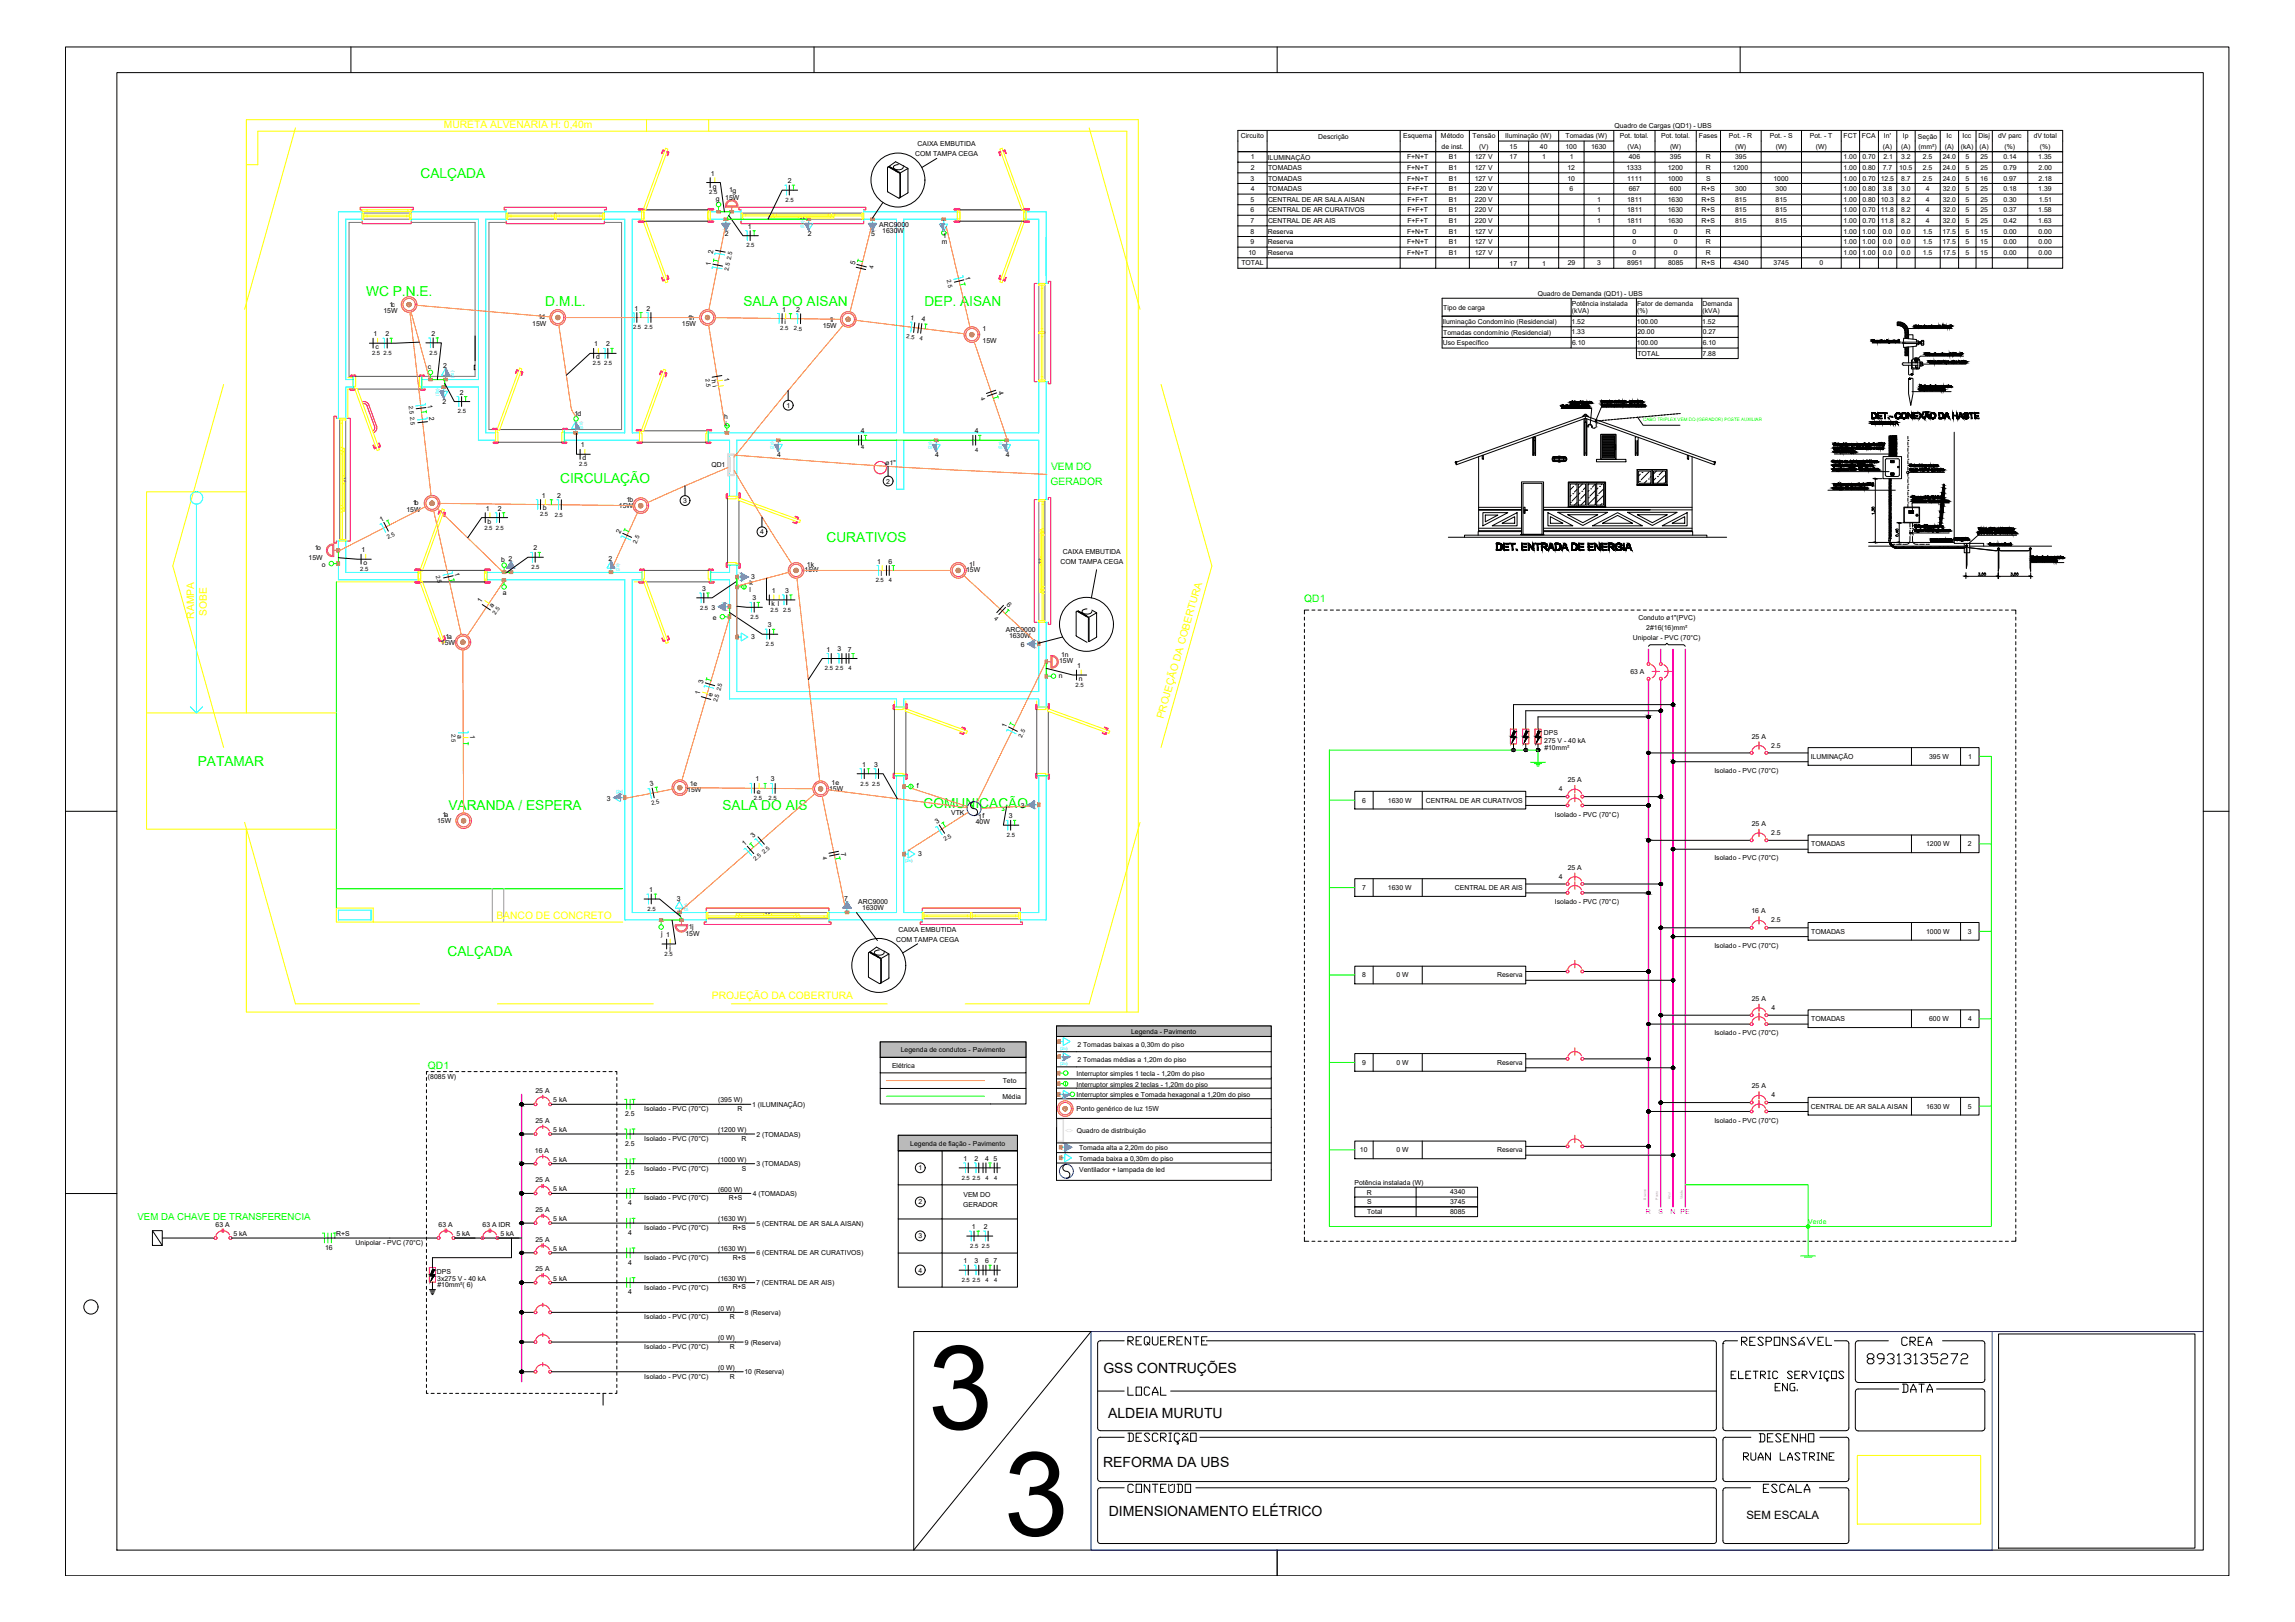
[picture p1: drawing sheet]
<svg xmlns="http://www.w3.org/2000/svg" width="841mm" height="594mm" viewBox="0 0 841 594" stroke-linecap="round" stroke-linejoin="round" font-family="sans-serif">
<defs><g id="words">
<g font-size="42.9">
<text x="340" y="523.4">3</text>
<text x="367.8" y="562.4">3</text>
</g>
<text font-size="7.9" x="412" y="530.2">DESCRIÇÃO</text>
<text font-size="7.1" x="683" y="500.6">89313135272</text>
<g font-size="6.6">
<text x="412" y="493.9">REQUERENTE</text>
<text x="643.5" y="529.5">DESENHO</text>
<text x="412" y="547.9">CONTEÚDO</text>
<text x="644.9" y="547.9">ESCALA</text>
</g>
<g font-size="6.2">
<text x="637.1" y="493.9">RESPONSÁVEL</text>
<text x="695.7" y="493.9">CREA</text>
<text x="412" y="512.2">LOCAL</text>
<text x="696" y="511.2">DATA</text>
</g>
<text font-size="5.7" x="637.8" y="535.9">RUAN LASTRINE</text>
<g font-size="5.1">
<text x="404.4" y="502.8">GSS CONTRUÇÕES</text>
<text x="406.1" y="519.4">ALDEIA MURUTU</text>
<text x="404.2" y="537.4">REFORMA DA UBS</text>
<text x="406.3" y="555.4">DIMENSIONAMENTO ELÉTRICO</text>
</g>
<g font-size="5" fill="#0f0">
<text x="154.1" y="65.1">CALÇADA</text>
<text x="134.2" y="108.4">WC P.N.E.</text>
<text x="199.8" y="112.1">D.M.L.</text>
<text x="272.4" y="112">SALA DO AISAN</text>
<text x="338.7" y="112">DEP. AISAN</text>
<text x="205.3" y="177.1">CIRCULAÇÃO</text>
<text x="302.9" y="198.4">CURATIVOS</text>
<text x="72.5" y="280.4">PATAMAR</text>
<text x="164.3" y="296.8">VARANDA / ESPERA</text>
<text x="264.7" y="296.8">SALA DO AIS</text>
<text x="338.5" y="295.8">COMUNICAÇÃO</text>
<text x="164" y="350">CALÇADA</text>
</g>
<text font-size="4.2" x="640" y="556.2">SEM ESCALA</text>
<g font-size="3.8" fill="#ff0">
<text x="162.7" y="46.8">MURETA ALVENARIA H: 0,40m</text>
<text x="71.1" y="226.6" transform="rotate(-90 71.1 226.6)">RAMPA</text>
<text x="75.8" y="225.6" transform="rotate(-90 75.8 225.6)">SOBE</text>
<text x="426.4" y="263.4" transform="rotate(-74 426.4 263.4)">PROJEÇÃO DA COBERTURA</text>
<text x="181.9" y="336.4">BANCO DE CONCRETO</text>
<text x="260.9" y="366">PROJEÇÃO DA COBERTURA</text>
</g>
<g font-size="3.8" fill="#0f0">
<text x="385.2" y="172.2">VEM DO</text>
<text x="385" y="177.6">GERADOR</text>
<text x="478" y="220.5">QD1</text>
<text x="156.8" y="391.6">QD1</text>
</g>
<text font-size="3.5" fill="#0f0" x="50.4" y="447">VEM DA CHAVE DE TRANSFERENCIA</text>
<g font-size="2.5">
<text x="591.6" y="46.8">Quadro de Cargas (QD1) - UBS</text>
<text x="336.3" y="53.6">CAIXA EMBUTIDA</text>
<text x="454.7" y="50.6">Circuito</text>
<text x="483.1" y="50.7">Descrição</text>
<text x="514.3" y="50.7">Esquema</text>
<text x="528.1" y="50.6">Método</text>
<text x="539.7" y="50.6">Tensão</text>
<text x="551.6" y="50.7">Iluminação (W)</text>
<text x="573.7" y="50.7">Tomadas (W)</text>
<text x="593.6" y="50.6">Pot. total.</text>
<text x="608.7" y="50.6">Pot. total.</text>
<text x="622.6" y="50.6">Fases</text>
<text x="633.6" y="50.6">Pot. - R</text>
<text x="648.6" y="50.6">Pot. - S</text>
<text x="663.3" y="50.6">Pot. - T</text>
<text x="675.6" y="50.6">FCT</text>
<text x="682.3" y="50.6">FCA</text>
<text x="690.4" y="50.6">In'</text>
<text x="697.3" y="50.7">Ip</text>
<text x="702.8" y="50.7">Seção</text>
<text x="713.3" y="50.6">Ic</text>
<text x="719.2" y="50.6">Icc</text>
<text x="725" y="50.7">Disj</text>
<text x="732.2" y="50.7">dV parc</text>
<text x="745.3" y="50.6">dV total</text>
<text x="335.4" y="57.2">COM TAMPA CEGA</text>
<text x="458.4" y="58.4">1</text>
<text x="464.6" y="58.5">ILUMINAÇÃO</text>
<text x="515.6" y="58.4">F+N+T</text>
<text x="528.3" y="54.5">de inst.</text>
<text x="530.9" y="58.4">B1</text>
<text x="540.4" y="58.4">127 V</text>
<text x="542.1" y="54.5">(V)</text>
<text x="553.2" y="54.5">15</text>
<text x="553.2" y="58.4">17</text>
<text x="564.3" y="54.5">40</text>
<text x="565.1" y="58.4">1</text>
<text x="573.7" y="54.5">100</text>
<text x="575.3" y="58.4">1</text>
<text x="583.1" y="54.5">1630</text>
<text x="596.4" y="54.5">(VA)</text>
<text x="596.9" y="58.3">406</text>
<text x="612" y="58.3">395</text>
<text x="612" y="54.5">(W)</text>
<text x="625.1" y="58.4">R</text>
<text x="635.8" y="58.3">395</text>
<text x="635.9" y="54.5">(W)</text>
<text x="650.7" y="54.5">(W)</text>
<text x="665.4" y="54.5">(W)</text>
<text x="675.6" y="58.3">1.00</text>
<text x="682.5" y="58.3">0.70</text>
<text x="690" y="54.5">(A)</text>
<text x="690.2" y="58.4">2.1</text>
<text x="696.7" y="58.3">3.2</text>
<text x="696.8" y="54.5">(A)</text>
<text x="703.1" y="54.5">(mm²)</text>
<text x="704.7" y="58.3">2.5</text>
<text x="711.9" y="58.3">24.0</text>
<text x="712.7" y="54.5">(A)</text>
<text x="718.6" y="54.5">(kA)</text>
<text x="720.2" y="58.3">5</text>
<text x="725.4" y="54.5">(A)</text>
<text x="725.7" y="58.3">25</text>
<text x="734.2" y="58.3">0.14</text>
<text x="734.6" y="54.5">(%)</text>
<text x="747" y="58.3">1.35</text>
<text x="747.5" y="54.5">(%)</text>
<text x="260.5" y="64.4">1</text>
<text x="458.3" y="62.3">2</text>
<text x="464.7" y="62.2">TOMADAS</text>
<text x="515.6" y="62.3">F+N+T</text>
<text x="530.9" y="62.3">B1</text>
<text x="540.4" y="62.3">127 V</text>
<text x="574.4" y="62.3">12</text>
<text x="596" y="62.2">1333</text>
<text x="611.2" y="62.2">1200</text>
<text x="625.1" y="62.3">R</text>
<text x="635.1" y="62.2">1200</text>
<text x="675.6" y="62.2">1.00</text>
<text x="682.5" y="62.2">0.80</text>
<text x="690" y="62.3">7.7</text>
<text x="695.9" y="62.2">10.5</text>
<text x="704.7" y="62.2">2.5</text>
<text x="711.9" y="62.2">24.0</text>
<text x="720.2" y="62.2">5</text>
<text x="725.7" y="62.2">25</text>
<text x="734.2" y="62.2">0.79</text>
<text x="747.1" y="62.2">2.00</text>
<text x="261.2" y="69.1">g</text>
<text x="267.2" y="70.5">1g</text>
<text x="288.7" y="67.1">2</text>
<text x="458.3" y="66.1">3</text>
<text x="458.3" y="70">4</text>
<text x="464.7" y="66.1">TOMADAS</text>
<text x="464.7" y="70">TOMADAS</text>
<text x="515.6" y="66.1">F+N+T</text>
<text x="515.8" y="70">F+F+T</text>
<text x="530.9" y="66.1">B1</text>
<text x="530.9" y="70">B1</text>
<text x="540.4" y="66.1">127 V</text>
<text x="540.5" y="70">220 V</text>
<text x="574.4" y="66.1">10</text>
<text x="575.2" y="70">6</text>
<text x="596.3" y="66.1">1111</text>
<text x="596.8" y="70">667</text>
<text x="611.2" y="66.1">1000</text>
<text x="612" y="70">600</text>
<text x="623.6" y="70">R+S</text>
<text x="625.2" y="66.1">S</text>
<text x="635.9" y="70">300</text>
<text x="649.9" y="66.1">1000</text>
<text x="650.7" y="70">300</text>
<text x="675.6" y="66.1">1.00</text>
<text x="675.6" y="70">1.00</text>
<text x="682.5" y="66.1">0.70</text>
<text x="682.5" y="70">0.80</text>
<text x="689.2" y="66.1">12.5</text>
<text x="690" y="70">3.8</text>
<text x="696.7" y="66.1">8.7</text>
<text x="696.7" y="70">3.0</text>
<text x="704.7" y="66.1">2.5</text>
<text x="705.8" y="70">4</text>
<text x="711.9" y="66.1">24.0</text>
<text x="711.9" y="70">32.0</text>
<text x="720.2" y="66.1">5</text>
<text x="720.2" y="70">5</text>
<text x="725.7" y="66.1">16</text>
<text x="725.7" y="70">25</text>
<text x="734.2" y="66.1">0.97</text>
<text x="734.2" y="70">0.18</text>
<text x="747" y="70">1.39</text>
<text x="747.1" y="66.1">2.18</text>
<text x="262.4" y="73.8">g</text>
<text x="265.8" y="73.1">15W</text>
<text x="458.3" y="73.9">5</text>
<text x="458.3" y="77.8">6</text>
<text x="464.7" y="73.9">CENTRAL DE AR SALA AISAN</text>
<text x="464.7" y="77.8">CENTRAL DE AR CURATIVOS</text>
<text x="515.8" y="73.9">F+F+T</text>
<text x="515.8" y="77.8">F+F+T</text>
<text x="530.9" y="73.9">B1</text>
<text x="530.9" y="77.8">B1</text>
<text x="540.5" y="73.9">220 V</text>
<text x="540.5" y="77.8">220 V</text>
<text x="585.3" y="73.9">1</text>
<text x="585.3" y="77.8">1</text>
<text x="596.3" y="73.9">1811</text>
<text x="596.3" y="77.8">1811</text>
<text x="611.2" y="73.9">1630</text>
<text x="611.2" y="77.8">1630</text>
<text x="623.6" y="73.9">R+S</text>
<text x="623.6" y="77.8">R+S</text>
<text x="635.8" y="73.9">815</text>
<text x="635.8" y="77.8">815</text>
<text x="650.7" y="73.9">815</text>
<text x="650.7" y="77.8">815</text>
<text x="675.6" y="73.9">1.00</text>
<text x="675.6" y="77.8">1.00</text>
<text x="682.5" y="73.9">0.80</text>
<text x="682.5" y="77.8">0.70</text>
<text x="689.2" y="73.9">10.3</text>
<text x="689.2" y="77.8">11.8</text>
<text x="696.7" y="73.9">8.2</text>
<text x="696.7" y="77.8">8.2</text>
<text x="705.8" y="73.9">4</text>
<text x="705.8" y="77.8">4</text>
<text x="711.9" y="73.9">32.0</text>
<text x="711.9" y="77.8">32.0</text>
<text x="720.2" y="73.9">5</text>
<text x="720.2" y="77.8">5</text>
<text x="725.7" y="73.9">25</text>
<text x="725.7" y="77.8">25</text>
<text x="734.2" y="73.9">0.30</text>
<text x="734.2" y="77.8">0.37</text>
<text x="747" y="77.8">1.58</text>
<text x="747.1" y="73.9">1.51</text>
<text x="274.1" y="83.8">1</text>
<text x="322.2" y="83.2">ARC9000</text>
<text x="458.3" y="81.7">7</text>
<text x="464.7" y="81.7">CENTRAL DE AR AIS</text>
<text x="515.8" y="81.7">F+F+T</text>
<text x="530.9" y="81.7">B1</text>
<text x="540.5" y="81.7">220 V</text>
<text x="585.3" y="81.7">1</text>
<text x="596.3" y="81.7">1811</text>
<text x="611.2" y="81.7">1630</text>
<text x="623.6" y="81.7">R+S</text>
<text x="635.8" y="81.7">815</text>
<text x="650.7" y="81.7">815</text>
<text x="675.6" y="81.7">1.00</text>
<text x="682.5" y="81.7">0.70</text>
<text x="689.2" y="81.7">11.8</text>
<text x="696.7" y="81.7">8.2</text>
<text x="705.8" y="81.7">4</text>
<text x="711.9" y="81.7">32.0</text>
<text x="720.2" y="81.7">5</text>
<text x="725.7" y="81.7">25</text>
<text x="734.2" y="81.7">0.42</text>
<text x="747" y="81.7">1.63</text>
<text x="265.6" y="86.4">2</text>
<text x="296" y="86.4">2</text>
<text x="319.3" y="86.4">5</text>
<text x="323.3" y="85.4">1630W</text>
<text x="345.1" y="89.5">m</text>
<text x="345.5" y="87.2">1</text>
<text x="458.3" y="85.6">8</text>
<text x="458.3" y="89.4">9</text>
<text x="464.6" y="85.6">Reserva</text>
<text x="464.6" y="89.4">Reserva</text>
<text x="515.6" y="85.6">F+N+T</text>
<text x="515.6" y="89.5">F+N+T</text>
<text x="530.9" y="85.6">B1</text>
<text x="530.9" y="89.5">B1</text>
<text x="540.4" y="85.6">127 V</text>
<text x="540.4" y="89.5">127 V</text>
<text x="598.2" y="85.6">0</text>
<text x="598.2" y="89.4">0</text>
<text x="613.4" y="85.6">0</text>
<text x="613.4" y="89.4">0</text>
<text x="625.1" y="85.6">R</text>
<text x="625.1" y="89.5">R</text>
<text x="675.6" y="85.6">1.00</text>
<text x="675.6" y="89.4">1.00</text>
<text x="682.4" y="85.6">1.00</text>
<text x="682.4" y="89.4">1.00</text>
<text x="690" y="85.6">0.0</text>
<text x="690" y="89.4">0.0</text>
<text x="696.7" y="85.6">0.0</text>
<text x="696.7" y="89.4">0.0</text>
<text x="704.6" y="85.6">1.5</text>
<text x="704.6" y="89.4">1.5</text>
<text x="711.9" y="85.6">17.5</text>
<text x="711.9" y="89.4">17.5</text>
<text x="720.2" y="85.6">5</text>
<text x="720.2" y="89.4">5</text>
<text x="725.7" y="85.6">15</text>
<text x="725.7" y="89.4">15</text>
<text x="734.2" y="85.6">0.00</text>
<text x="734.2" y="89.4">0.00</text>
<text x="747" y="85.6">0.00</text>
<text x="747" y="89.4">0.00</text>
<text x="261.2" y="93.1" transform="rotate(-80 261.2 93.1)">2</text>
<text x="457.5" y="93.3">10</text>
<text x="464.6" y="93.3">Reserva</text>
<text x="515.6" y="93.4">F+N+T</text>
<text x="530.9" y="93.4">B1</text>
<text x="540.4" y="93.4">127 V</text>
<text x="598.2" y="93.3">0</text>
<text x="613.4" y="93.3">0</text>
<text x="625.1" y="93.4">R</text>
<text x="675.6" y="93.3">1.00</text>
<text x="682.4" y="93.3">1.00</text>
<text x="690" y="93.3">0.0</text>
<text x="696.7" y="93.3">0.0</text>
<text x="704.6" y="93.3">1.5</text>
<text x="711.9" y="93.3">17.5</text>
<text x="720.2" y="93.3">5</text>
<text x="725.7" y="93.3">15</text>
<text x="734.2" y="93.3">0.00</text>
<text x="747" y="93.3">0.00</text>
<text x="260.4" y="97.4" transform="rotate(-79 260.4 97.4)">1</text>
<text x="313.2" y="97" transform="rotate(-76 313.2 97)">5</text>
<text x="353.7" y="101.6" transform="rotate(78 353.7 101.6)">1</text>
<text x="454.9" y="97.2">TOTAL</text>
<text x="553.2" y="97.3">17</text>
<text x="565.1" y="97.3">1</text>
<text x="574.5" y="97.2">29</text>
<text x="585.2" y="97.2">3</text>
<text x="596.3" y="97.2">8951</text>
<text x="611.3" y="97.2">8085</text>
<text x="623.6" y="97.2">R+S</text>
<text x="635.2" y="97.2">4340</text>
<text x="650" y="97.2">3745</text>
<text x="666.8" y="97.2">0</text>
<text x="142.7" y="112.5">1c</text>
<text x="232.6" y="113.8">1</text>
<text x="237" y="113.8">2</text>
<text x="528.9" y="113.5">Tipo de carga</text>
<text x="563.5" y="108.3">Quadro de Demanda (QD1) - UBS</text>
<text x="576" y="112">Potência instalada</text>
<text x="599.9" y="112">Fator de demanda</text>
<text x="623.9" y="112">Demanda</text>
<text x="140.5" y="114.8">15W</text>
<text x="195.1" y="119.5">15W</text>
<text x="197.3" y="116.8">1d</text>
<text x="249.9" y="119.5">15W</text>
<text x="252" y="117.1">1h</text>
<text x="286.6" y="114.1">1</text>
<text x="287.4" y="118.8">i</text>
<text x="291.8" y="114.2" transform="rotate(2 291.8 114.2)">2</text>
<text x="303.9" y="117.9">1i</text>
<text x="333.5" y="117.2" transform="rotate(7 333.5 117.2)">1</text>
<text x="337.6" y="117.7" transform="rotate(7 337.6 117.7)">4</text>
<text x="528.7" y="118.7">Iluminação Condomínio (Residencial)</text>
<text x="575.9" y="118.6">1.52</text>
<text x="576.1" y="114.8">(kVA)</text>
<text x="599.8" y="118.6">100.00</text>
<text x="600" y="114.8">(%)</text>
<text x="623.8" y="118.6">1.52</text>
<text x="623.9" y="114.8">(kVA)</text>
<text x="136.9" y="123.2">1</text>
<text x="141.3" y="123.2">2</text>
<text x="158.1" y="123">2</text>
<text x="301.5" y="120.2">15W</text>
<text x="360.1" y="125.8">15W</text>
<text x="360.1" y="121.1">1</text>
<text x="528.9" y="122.6">Tomadas condomínio (Residencial)</text>
<text x="575.9" y="122.5">1.33</text>
<text x="600.1" y="122.5">20.00</text>
<text x="624" y="122.5">0.27</text>
<text x="137.7" y="127.8">c</text>
<text x="217.8" y="126.9">1</text>
<text x="218.5" y="131.5">d</text>
<text x="222.2" y="126.9">2</text>
<text x="528.7" y="126.5">Uso Específico</text>
<text x="576.1" y="126.4">6.10</text>
<text x="599.8" y="126.4">100.00</text>
<text x="600.1" y="130.3">TOTAL</text>
<text x="623.9" y="130.3">7.88</text>
<text x="624" y="126.4">6.10</text>
<text x="156.8" y="135.2">c</text>
<text x="162.4" y="134.7">2</text>
<text x="260.8" y="139" transform="rotate(80 260.8 139)">h</text>
<text x="261.1" y="141.4" transform="rotate(77 261.1 141.4)">i</text>
<text x="265.4" y="138.5" transform="rotate(81 265.4 138.5)">1</text>
<text x="365.8" y="143.4" transform="rotate(72 365.8 143.4)">4</text>
<text x="156.7" y="148.4" transform="rotate(83 156.7 148.4)">1</text>
<text x="162.2" y="147.9">2</text>
<text x="168.6" y="144.5">2</text>
<text x="288.2" y="149.3">1</text>
<text x="157.2" y="152.8" transform="rotate(85 157.2 152.8)">2</text>
<text x="210.5" y="152.3">1d</text>
<text x="265.4" y="153.6">h</text>
<text x="265.8" y="155.9">i</text>
<text x="315.4" y="158.7">4</text>
<text x="357.3" y="158.7">4</text>
<text x="212.8" y="163.9">1</text>
<text x="284.8" y="167.4">4</text>
<text x="342.7" y="167.4">4</text>
<text x="368.5" y="167.4">4</text>
<text x="213.5" y="168.5">d</text>
<text x="260.7" y="171">QD1</text>
<text x="324.4" y="170.2" transform="rotate(4 324.4 170.2)">ø1&quot;</text>
<text x="324.8" y="177.1">2</text>
<text x="151.2" y="185.1">1b</text>
<text x="198.5" y="182.3">1</text>
<text x="204.2" y="182.3">2</text>
<text x="229.6" y="183.8">1b</text>
<text x="250.3" y="184.2">3</text>
<text x="139.6" y="191.1" transform="rotate(-27 139.6 191.1)">1</text>
<text x="149" y="187.6">15W</text>
<text x="178" y="187.1">1</text>
<text x="178.7" y="191.7">b</text>
<text x="182.4" y="187.1">2</text>
<text x="199" y="186.9" transform="rotate(2 199 186.9)">b</text>
<text x="226.8" y="186.1">15W</text>
<text x="227.3" y="195.6" transform="rotate(-65 227.3 195.6)">2</text>
<text x="278.6" y="195.7">4</text>
<text x="115.4" y="201.4">1o</text>
<text x="132.5" y="202.3">1</text>
<text x="195.5" y="201.6">2</text>
<text x="389.5" y="203.1">CAIXA EMBUTIDA</text>
<text x="113.1" y="205.1">15W</text>
<text x="117.9" y="207.6">o</text>
<text x="133.3" y="206.9">o</text>
<text x="166.6" y="209.9" transform="rotate(78 166.6 209.9)">1</text>
<text x="183.7" y="205.8">b 2</text>
<text x="223" y="205.3">2</text>
<text x="294.8" y="209.6">15W</text>
<text x="295.6" y="207.5">1k</text>
<text x="321.5" y="206.4">1</text>
<text x="325.6" y="206.4">6</text>
<text x="354" y="209.5">15W</text>
<text x="355.1" y="207.5">1l</text>
<text x="388.6" y="206.7">COM TAMPA CEGA</text>
<text x="274.6" y="214.4">k</text>
<text x="275.3" y="211.9">3</text>
<text x="322.8" y="211.1">l</text>
<text x="176.3" y="220.8" transform="rotate(-55 176.3 220.8)">1</text>
<text x="184.3" y="217.9">a</text>
<text x="257.3" y="216.4">3</text>
<text x="274.6" y="216.8">l</text>
<text x="275.7" y="219.9">3</text>
<text x="282.8" y="221.9">k l</text>
<text x="282.9" y="217.2">1</text>
<text x="287.7" y="217.2">3</text>
<text x="368.8" y="221.6" transform="rotate(44 368.8 221.6)">6</text>
<text x="180.5" y="222.8" transform="rotate(-56 180.5 222.8)">a</text>
<text x="260.7" y="223.4">3</text>
<text x="261.2" y="227">e</text>
<text x="600.4" y="227.1">Conduto ø1&quot;(PVC)</text>
<text x="275.3" y="233.9">3</text>
<text x="281.4" y="229.7">3</text>
<text x="368.6" y="231.6">ARC9000</text>
<text x="369.8" y="233.8">1630W</text>
<text x="603.3" y="230.7">2#16(16)mm²</text>
<text x="161.6" y="236.2">15W</text>
<text x="163.3" y="234.1">1a</text>
<text x="302.8" y="238.6">1</text>
<text x="306.9" y="238.6">3</text>
<text x="310.8" y="238.6">7</text>
<text x="374.1" y="237">6</text>
<text x="598.4" y="234.3">Unipolar - PVC (70°C)</text>
<text x="388.1" y="242.8">15W</text>
<text x="388.9" y="240.7">1n</text>
<text x="394.7" y="244.7">1</text>
<text x="257.5" y="250.5" transform="rotate(-74 257.5 250.5)">3</text>
<text x="388.1" y="248.3">n</text>
<text x="395.4" y="249.4">n</text>
<text x="597.5" y="246.8">63 A</text>
<text x="256.4" y="254.7" transform="rotate(-74 256.4 254.7)">1</text>
<text x="261" y="255.4" transform="rotate(-74 261 255.4)">e</text>
<text x="167.6" y="269.4" transform="rotate(90 167.6 269.4)">a</text>
<text x="172.3" y="269.3" transform="rotate(90 172.3 269.3)">1</text>
<text x="368.6" y="266.7" transform="rotate(-65 368.6 266.7)">1</text>
<text x="565.8" y="269.3">DPS</text>
<text x="565.9" y="272">275 V - 40 kA</text>
<text x="565.9" y="274.7">#10mm²</text>
<text x="642" y="270.5">25 A</text>
<text x="649.1" y="273.8">2.5</text>
<text x="316" y="280.9">1</text>
<text x="320.3" y="280.8">3</text>
<text x="663.6" y="278">ILUMINAÇÃO</text>
<text x="706.9" y="277.9">395 W</text>
<text x="721.3" y="277.9">1</text>
<text x="252.8" y="287.8">1e</text>
<text x="276.9" y="286.2">1</text>
<text x="282.5" y="286.2">3</text>
<text x="304.7" y="287.5">1e</text>
<text x="574.5" y="286.6">25 A</text>
<text x="628.3" y="283.1">Isolado - PVC (70°C)</text>
<text x="222.4" y="293.3">3</text>
<text x="238.3" y="288" transform="rotate(-10 238.3 288)">3</text>
<text x="251.8" y="290.2">15W</text>
<text x="277.4" y="290.8" transform="rotate(2 277.4 290.8)">e</text>
<text x="303.9" y="289.7">15W</text>
<text x="336" y="288.7">f</text>
<text x="499.2" y="293.9">6</text>
<text x="508.6" y="293.9">1630 W</text>
<text x="522.5" y="293.9">CENTRAL DE AR CURATIVOS</text>
<text x="571.2" y="289.8">4</text>
<text x="162.2" y="299.2">1a</text>
<text x="348.6" y="298.6">VTK</text>
<text x="358.5" y="299.9">1f</text>
<text x="369.7" y="299.7">3</text>
<text x="374.1" y="295.9">3</text>
<text x="569.8" y="299.1">Isolado - PVC (70°C)</text>
<text x="160.2" y="301.5">15W</text>
<text x="343.3" y="301.9" transform="rotate(-33 343.3 301.9)">3</text>
<text x="357.6" y="302">40W</text>
<text x="642" y="302.6">25 A</text>
<text x="649.1" y="305.8">2.5</text>
<text x="272.8" y="309.9" transform="rotate(-40 272.8 309.9)">1</text>
<text x="276" y="307" transform="rotate(-41 276 307)">3</text>
<text x="663.7" y="309.9">TOMADAS</text>
<text x="705.9" y="309.9">1200 W</text>
<text x="721.2" y="310">2</text>
<text x="308.1" y="312.3" transform="rotate(80 308.1 312.3)">7</text>
<text x="336.5" y="313.4">3</text>
<text x="628.3" y="315.1">Isolado - PVC (70°C)</text>
<text x="571.2" y="321.8">4</text>
<text x="574.5" y="318.6">25 A</text>
<text x="237.9" y="326.7">1</text>
<text x="248" y="329.9">3</text>
<text x="309.4" y="329.9">7</text>
<text x="499.1" y="326">7</text>
<text x="508.6" y="325.9">1630 W</text>
<text x="533.2" y="325.9">CENTRAL DE AR AIS</text>
<text x="314.5" y="331.1">ARC9000</text>
<text x="316" y="333.5">1630W</text>
<text x="569.8" y="331.1">Isolado - PVC (70°C)</text>
<text x="641.8" y="334.6">16 A</text>
<text x="252.4" y="340.4">1j</text>
<text x="329.3" y="341.2">CAIXA EMBUTIDA</text>
<text x="649.1" y="337.8">2.5</text>
<text x="663.7" y="342">TOMADAS</text>
<text x="705.9" y="342">1000 W</text>
<text x="721.2" y="342">3</text>
<text x="242.3" y="342.7">j 1</text>
<text x="245.3" y="348">j</text>
<text x="251.2" y="342.7">15W</text>
<text x="328.4" y="344.9">COM TAMPA CEGA</text>
<text x="628.3" y="347.1">Isolado - PVC (70°C)</text>
<text x="499.1" y="358">8</text>
<text x="511.7" y="358">0 W</text>
<text x="548.7" y="358">Reserva</text>
<text x="642" y="366.6">25 A</text>
<text x="649.1" y="369.9">4</text>
<text x="663.7" y="374">TOMADAS</text>
<text x="706.9" y="374">600 W</text>
<text x="721.2" y="374">4</text>
<text x="394.8" y="383.4">2 Tomadas baixas a 0,30m do piso</text>
<text x="414.5" y="378.6">Legenda - Pavimento</text>
<text x="628.3" y="379.1">Isolado - PVC (70°C)</text>
<text x="330.1" y="385.4">Legenda de condutos - Pavimento</text>
<text x="394.8" y="389">2 Tomadas médias a 1,20m do piso</text>
<text x="499.1" y="390">9</text>
<text x="511.7" y="390">0 W</text>
<text x="548.7" y="390">Reserva</text>
<text x="156.8" y="395.1">(8085 W)</text>
<text x="326.9" y="391">Elétrica</text>
<text x="394.5" y="394.1">Interruptor simples 1 tecla - 1,20m do piso</text>
<text x="196.2" y="400.4">25 A</text>
<text x="367.5" y="396.7">Teto</text>
<text x="394.5" y="397.9">Interruptor simples 2 teclas - 1,20m do piso</text>
<text x="394.5" y="401.8">Interruptor simples e Tomada hexagonal a 1,20m do piso</text>
<text x="642" y="398.6">25 A</text>
<text x="649.1" y="401.9">4</text>
<text x="202.8" y="403.7">5 kA</text>
<text x="236.1" y="407">Isolado - PVC (70°C)</text>
<text x="263.2" y="403.8">(395 W)</text>
<text x="270.3" y="407">R</text>
<text x="275.6" y="405.4">1 (ILUMINAÇÃO)</text>
<text x="367.4" y="402.4">Média</text>
<text x="394.5" y="407">Ponto genérico de luz 15W</text>
<text x="663.6" y="406">CENTRAL DE AR SALA AISAN</text>
<text x="705.9" y="406">1630 W</text>
<text x="721.1" y="406">5</text>
<text x="196.2" y="411.3">25 A</text>
<text x="229.1" y="408.7">2.5</text>
<text x="628.3" y="411.2">Isolado - PVC (70°C)</text>
<text x="202.8" y="414.6">5 kA</text>
<text x="229.1" y="419.6">2.5</text>
<text x="236.1" y="417.9">Isolado - PVC (70°C)</text>
<text x="263.2" y="414.7">(1200 W)</text>
<text x="271.7" y="417.8">R</text>
<text x="277.2" y="416.3">2 (TOMADAS)</text>
<text x="333.6" y="419.6">Legenda de fiação - Pavimento</text>
<text x="196" y="422.2">16 A</text>
<text x="202.8" y="425.5">5 kA</text>
<text x="263.2" y="425.6">(1000 W)</text>
<text x="353" y="425.2">1</text>
<text x="357.1" y="425.2">2</text>
<text x="361" y="425.2">4</text>
<text x="364.1" y="425.2">5</text>
<text x="395.4" y="421.2">Tomada alta a 2,20m do piso</text>
<text x="395.4" y="425.1">Tomada baixa a 0,30m do piso</text>
<text x="498.4" y="422">10</text>
<text x="511.7" y="422">0 W</text>
<text x="548.7" y="422">Reserva</text>
<text x="229.1" y="430.5">2.5</text>
<text x="236.1" y="428.8">Isolado - PVC (70°C)</text>
<text x="271.9" y="428.7">S</text>
<text x="277.2" y="427.2">3 (TOMADAS)</text>
<text x="336.6" y="428.6">1</text>
<text x="395.5" y="429.4">Ventilador + lampada de led</text>
<text x="196.2" y="433">25 A</text>
<text x="202.8" y="436.3">5 kA</text>
<text x="263.2" y="436.5">(600 W)</text>
<text x="496.4" y="434">Potência instalada (W)</text>
<text x="500.9" y="437.5">R</text>
<text x="531.4" y="437.5">4340</text>
<text x="196.2" y="443.9">25 A</text>
<text x="230.2" y="441.4">4</text>
<text x="236.1" y="439.7">Isolado - PVC (70°C)</text>
<text x="267.1" y="439.6">R+S</text>
<text x="275.8" y="438.1">4 (TOMADAS)</text>
<text x="336.5" y="441.1">2</text>
<text x="353" y="442">GERADOR</text>
<text x="353.1" y="438.4">VEM DO</text>
<text x="501" y="441.1">S</text>
<text x="531.4" y="441.1">3745</text>
<text x="79" y="449.3">63 A</text>
<text x="160.7" y="449.3">63 A</text>
<text x="176.9" y="449.3">63 A IDR</text>
<text x="202.8" y="447.3">5 kA</text>
<text x="263.2" y="447.4">(1630 W)</text>
<text x="277.2" y="449">5 (CENTRAL DE AR SALA AISAN)</text>
<text x="501" y="444.7">Total</text>
<text x="531.4" y="444.7">8085</text>
<text x="85.5" y="452.7">5 kA</text>
<text x="123.2" y="452.7">R+S</text>
<text x="167.3" y="452.7">5 kA</text>
<text x="183.4" y="452.7">5 kA</text>
<text x="196.2" y="454.8">25 A</text>
<text x="230.2" y="452.3">4</text>
<text x="236.1" y="450.6">Isolado - PVC (70°C)</text>
<text x="268.5" y="450.5">R+S</text>
<text x="336.5" y="453.6">3</text>
<text x="356.1" y="450.2">1</text>
<text x="360.5" y="450.2">2</text>
<text x="119.2" y="457.7">16</text>
<text x="130.3" y="456">Unipolar - PVC (70°C)</text>
<text x="202.8" y="458.1">5 kA</text>
<text x="236.1" y="461.4">Isolado - PVC (70°C)</text>
<text x="263.2" y="458.2">(1630 W)</text>
<text x="268.5" y="461.4">R+S</text>
<text x="277.2" y="459.8">6 (CENTRAL DE AR CURATIVOS)</text>
<text x="160.1" y="466.7">DPS</text>
<text x="196.2" y="465.7">25 A</text>
<text x="230.2" y="463.2">4</text>
<text x="336.5" y="466.1">4</text>
<text x="353" y="462.7">1</text>
<text x="357.1" y="462.7">3</text>
<text x="361" y="462.7">6</text>
<text x="364.1" y="462.7">7</text>
<text x="160.2" y="469.2">3x275 V - 40 kA</text>
<text x="160.3" y="471.3">#10mm²( 6)</text>
<text x="202.8" y="469">5 kA</text>
<text x="236.1" y="472.4">Isolado - PVC (70°C)</text>
<text x="263.2" y="469.1">(1630 W)</text>
<text x="268.5" y="472.2">R+S</text>
<text x="277.1" y="470.7">7 (CENTRAL DE AR AIS)</text>
<text x="230.2" y="474.1">4</text>
<text x="263.2" y="480">(0 W)</text>
<text x="236.1" y="483.2">Isolado - PVC (70°C)</text>
<text x="267.5" y="483.2">R</text>
<text x="273" y="481.6">8 (Reserva)</text>
<text x="263.2" y="490.9">(0 W)</text>
<text x="236.1" y="494.1">Isolado - PVC (70°C)</text>
<text x="267.5" y="494">R</text>
<text x="273" y="492.5">9 (Reserva)</text>
<text x="263.2" y="501.7">(0 W)</text>
<text x="272.8" y="503.4">10 (Reserva)</text>
<text x="236.1" y="505">Isolado - PVC (70°C)</text>
<text x="267.5" y="504.9">R</text>
</g>
<text font-size="2.5" fill="#dcdcdc" x="390.4" y="414.9">&lt;&gt; Quadro de distribuição</text>
<g font-size="2.5" fill="#f0f">
<text x="603.1" y="444.7">R</text>
<text x="607.8" y="444.7">S</text>
<text x="612.2" y="444.7">N</text>
<text x="615.9" y="444.7">PE</text>
</g>
<text font-size="2.5" fill="#0f0" x="662.7" y="448.3">Verde</text>
<g font-size="2.1">
<text x="259.9" y="71.2">2.5</text>
<text x="287.9" y="74">2.5</text>
<text x="267.8" y="95.2" transform="rotate(-79 267.8 95.2)">2.5</text>
<text x="273.5" y="90.6">2.5</text>
<text x="267" y="99.3" transform="rotate(-79 267 99.3)">2.5</text>
<text x="319.9" y="98.5" transform="rotate(-76 319.9 98.5)">4</text>
<text x="346.9" y="102.6" transform="rotate(77 346.9 102.6)">2.5</text>
<text x="232" y="120.7">2.5</text>
<text x="236.2" y="120.7">2.5</text>
<text x="285.9" y="121" transform="rotate(1 285.9 121)">2.5</text>
<text x="290.9" y="121" transform="rotate(1 290.9 121)">2.5</text>
<text x="332.1" y="124" transform="rotate(7 332.1 124)">2.5</text>
<text x="336.9" y="124.6" transform="rotate(8 336.9 124.6)">4</text>
<text x="136.3" y="130">2.5</text>
<text x="140.5" y="130">2.5</text>
<text x="157.4" y="129.9">2.5</text>
<text x="217.2" y="133.7">2.5</text>
<text x="221.4" y="133.7">2.5</text>
<text x="258.6" y="139" transform="rotate(81 258.6 139)">2.5</text>
<text x="149.8" y="148.6" transform="rotate(83 149.8 148.6)">2.5</text>
<text x="359.4" y="145.8" transform="rotate(71 359.4 145.8)">4</text>
<text x="150.3" y="152.8" transform="rotate(83 150.3 152.8)">2.5</text>
<text x="167.8" y="151.4">2.5</text>
<text x="315.6" y="164.5">4</text>
<text x="357.4" y="165.6">4</text>
<text x="212.2" y="170.7">2.5</text>
<text x="197.9" y="189.1">2.5</text>
<text x="203.3" y="189.2" transform="rotate(1 203.3 189.2)">2.5</text>
<text x="142.2" y="197.4" transform="rotate(-27 142.2 197.4)">2.5</text>
<text x="177.5" y="193.9">2.5</text>
<text x="181.7" y="193.9">2.5</text>
<text x="233.2" y="199.1" transform="rotate(-65 233.2 199.1)">2.5</text>
<text x="132" y="209.1">2.5</text>
<text x="194.8" y="208.5">2.5</text>
<text x="159.8" y="210.9" transform="rotate(77 159.8 210.9)">2.5</text>
<text x="320.9" y="213.3">2.5</text>
<text x="325.7" y="213.3">4</text>
<text x="181.6" y="225.1" transform="rotate(-56 181.6 225.1)">2.5</text>
<text x="256.6" y="223.3">2.5</text>
<text x="275" y="226.8">2.5</text>
<text x="282.3" y="224.1">2.5</text>
<text x="287" y="224.1">2.5</text>
<text x="364.2" y="226.9" transform="rotate(44 364.2 226.9)">4</text>
<text x="280.7" y="236.6">2.5</text>
<text x="302.3" y="245.5">2.5</text>
<text x="306.1" y="245.5">2.5</text>
<text x="311" y="245.5">4</text>
<text x="394.2" y="251.6">2.5</text>
<text x="262.8" y="257.2" transform="rotate(-74 262.8 257.2)">2.5</text>
<text x="264" y="253.2" transform="rotate(-74 264 253.2)">2.5</text>
<text x="165.4" y="268.8" transform="rotate(90 165.4 268.8)">2.5</text>
<text x="374.5" y="270.2" transform="rotate(-64 374.5 270.2)">2.5</text>
<text x="315.4" y="287.7">2.5</text>
<text x="319.6" y="287.7">2.5</text>
<text x="276.3" y="293">2.5</text>
<text x="281.7" y="293.1">2.5</text>
<text x="238.8" y="295" transform="rotate(-11 238.8 295)">2.5</text>
<text x="346.4" y="308.1" transform="rotate(-32 346.4 308.1)">2.5</text>
<text x="369" y="306.6">2.5</text>
<text x="276.8" y="315.4" transform="rotate(-41 276.8 315.4)">2.5</text>
<text x="280" y="312.7" transform="rotate(-41 280 312.7)">2.5</text>
<text x="301.4" y="313.9" transform="rotate(77 301.4 313.9)">4</text>
<text x="237.3" y="333.6">2.5</text>
<text x="243.5" y="350.1">2.5</text>
<text x="352.5" y="432.1">2.5</text>
<text x="356.3" y="432.1">2.5</text>
<text x="361.1" y="432.1">4</text>
<text x="364.3" y="432.1">4</text>
<text x="355.6" y="457.1">2.5</text>
<text x="359.8" y="457.1">2.5</text>
<text x="352.5" y="469.5">2.5</text>
<text x="356.3" y="469.5">2.5</text>
<text x="361.1" y="469.6">4</text>
<text x="364.3" y="469.6">4</text>
</g>
<text font-size="1.7" fill="#0f0" x="602.1" y="154.1">CABO TRIPLEX VEM DO (GERADOR) POSTE AUXILIAR</text>
<g font-size="1.6" fill="#007fff">
<text x="294.6" y="83.5" transform="rotate(-90 294.6 83.5)">(2x)</text>
<text x="166.3" y="138.6" transform="rotate(-90 166.3 138.6)">(2x)</text>
<text x="160.9" y="145" transform="rotate(-90 160.9 145)">(2x)</text>
<text x="213.5" y="157.2" transform="rotate(-90 213.5 157.2)">(2x)</text>
<text x="283.5" y="164.4" transform="rotate(-90 283.5 164.4)">(2x)</text>
<text x="341.3" y="164.4" transform="rotate(-90 341.3 164.4)">(2x)</text>
<text x="367.1" y="164.4" transform="rotate(-90 367.1 164.4)">(2x)</text>
<text x="226.9" y="209.2" transform="rotate(-90 226.9 209.2)">(2x)</text>
<text x="225.7" y="290.4">(2x)</text>
<text x="331.7" y="315.8">(2x)</text>
<text x="251.9" y="333.8" transform="rotate(-90 251.9 333.8)">(2x)</text>
<text x="388.5" y="384.4">(2x)</text>
<text x="388.5" y="390">(2x)</text>
</g>
<g font-size="1.3" fill="#f0f">
<text x="603.2" y="439.3" transform="rotate(-90 603.2 439.3)">Branco</text>
<text x="607.7" y="439.3" transform="rotate(-90 607.7 439.3)">Preto</text>
<text x="612.2" y="439.2" transform="rotate(-90 612.2 439.2)">Azul</text>
<text x="616.7" y="439.3" transform="rotate(-90 616.7 439.3)">Verde</text>
</g>
</g></defs>
<g fill="none" stroke="#000" stroke-width=".37">
<path d="M24 17.2h792.8v559.9h-792.8zM128.6 17.2v9.4M298.3 17.2v9.4M468 17.2v9.4M637.7 17.2v9.4M42.8 26.6h764.6v541.1h-764.6zM24 297.2h18.8M807.4 297.2h9.4M24 437.1h18.8"/>
<circle cx="33.3" cy="478.7" r="2.6"/>
</g>
<!-- layer: Alvenaria -->
<path d="M468 567.7v9.4" fill="none" stroke="#000" stroke-width=".51"/>
<!-- layer: DI-Tabelas -->
<g fill="none" stroke="#000" stroke-width=".37">
<path d="M453.6 55.6h10.7v3.8h-10.7zM464.3 47.8v7.8h-10.7v-7.8h302.3v7.8h-12.8h12.8v3.8h-12.8v3.9h-13v3.9h-6v3.9h-6.4v3.9h-6.7v3.8h-9.2v3.9h-6.7v3.9h-6.7v3.9h-6.9v3.9h-6.8v3.9h-14.5M513.1 47.8v7.8h-48.8h48.8v3.8h-48.8v3.9h-10.7M526.1 47.8v7.8h-13h13v3.8h-13v3.9h-48.8v3.9h-10.7M538.5 47.8v7.8h-12.4h12.4v3.8h-12.4v3.9h-13v3.9h-48.8v3.9h-10.7M549.1 51.7v3.9h-10.6h10.6v3.8h-10.6v3.9h-12.4v3.9h-13v3.9h-48.8v3.9h-10.7M549.1 47.8v3.9M560.2 51.7v3.9h-11.1h11.1v3.8h-11.1v3.9h-10.6v3.9h-12.4v3.9h-13v3.9h-48.8v3.8h-10.7M571.2 47.8v3.9h-22.1M580.5 51.7v3.9h-9.3h9.3v3.8h-9.3v3.9h-11v3.9h-11.1v3.9h-10.6v3.9h-12.4v3.8h-13v3.9h-48.8v3.9h-10.7M591.4 47.8v3.9h-20.2v3.9h-11h11v3.8h-11v3.9h-11.1v3.9h-10.6v3.9h-12.4v3.9h-13v3.8h-48.8v3.9h-10.7M591.4 51.7v3.9h-10.9h10.9v3.8h-10.9v3.9h-9.3v3.9h-11v3.9h-11.1v3.9h-10.6v3.8h-12.4v3.9h-13v3.9h-48.8v3.9h-10.7"/>
<path d="M606.5 47.8v7.8h-15.1h15.1v3.8h-15.1v3.9h-10.9v3.9h-9.3v3.9h-11v3.9h-11.1v3.8h-10.6v3.9h-12.4v3.9h-13v3.9h-48.8v3.9h-10.7M621.6 47.8v7.8h-15.1h15.1v3.8h-15.1v3.9h-15.1v3.9h-10.9v3.9h-9.3v3.9h-11v3.8h-11.1v3.9h-10.6v3.9h-12.4v3.9h-13v3.9h-48.8v3.9h-10.7v-38.9M630.5 47.8v7.8h-8.9h8.9v3.8h-8.9v3.9h-15.1v3.9h-15.1v3.9h-10.9v3.9h-9.3v3.8h-11v3.9h-11.1v3.9h-10.6v3.9h-12.4v3.9h-13v3.9h-48.8M645.4 47.8v7.8h-14.9h14.9v3.8h-14.9v3.9h-8.9v3.9h-15.1v3.9h-15.1v3.9h-10.9v3.8h-9.3v3.9h-11v3.9h-11.1v3.9h-10.6v3.9h-12.4v3.9h-13M660.2 47.8v7.8h-14.8h14.8v3.8h-14.8v3.9h-14.9v3.9h-8.9v3.9h-15.1v3.9h-15.1v3.8h-10.9v3.9h-9.3v3.9h-11v3.9h-11.1v3.9h-10.6v3.9h-12.4M674.7 47.8v7.8h-14.5h14.5v3.8h-14.5v3.9h-14.8v3.9h-14.9v3.9h-8.9v3.9h-15.1v3.8h-15.1v3.9h-10.9v3.9h-9.3v3.9h-11v3.9h-11.1v3.9h-10.6M681.5 47.8v7.8h-6.8h6.8v3.8h-6.8v3.9h-14.5v3.9h-14.8v3.9h-14.9v3.9h-8.9v3.8h-15.1v3.9h-15.1v3.9h-10.9v3.9h-9.3v3.9h-11v3.9h-11.1M688.4 47.8v7.8h-6.9h6.9v3.8h-6.9v3.9h-6.8v3.9h-14.5v3.9h-14.8v3.9h-14.9v3.8h-8.9v3.9h-15.1v3.9h-15.1v3.9h-10.9v3.9h-9.3v3.9h-11M695.1 47.8v7.8h-6.7h6.7v3.8h-6.7v3.9h-6.9v3.9h-6.8v3.9h-14.5v3.9h-14.8v3.8h-14.9v3.9h-8.9v3.9h-15.1v3.9h-15.1v3.9h-10.9v3.9h-9.3M701.8 47.8v7.8h-6.7h6.7v3.8h-6.7v3.9h-6.7v3.9h-6.9v3.9h-6.8v3.9h-14.5v3.8h-14.8v3.9h-14.9v3.9h-8.9v3.9h-15.1v3.9h-15.1v3.9h-10.9M711 47.8v7.8h-9.2h9.2v3.8h-9.2v3.9h-6.7v3.9h-6.7v3.9h-6.9v3.9h-6.8v3.8h-14.5v3.9h-14.8v3.9h-14.9v3.9h-8.9v3.9h-15.1v3.9h-15.1M717.7 47.8v7.8h-6.7h6.7v3.8h-6.7v3.9h-9.2v3.9h-6.7v3.9h-6.7v3.9h-6.9v3.8h-6.8v3.9h-14.5v3.9h-14.8v3.9h-14.9v3.9h-8.9v3.9h-15.1"/>
<path d="M724.1 47.8v7.8h-6.4h6.4v3.8h-6.4v3.9h-6.7v3.9h-9.2v3.9h-6.7v3.9h-6.7v3.8h-6.9v3.9h-6.8v3.9h-14.5v3.9h-14.8v3.9h-14.9v3.9h-8.9M730.1 47.8v7.8h-6h6v3.8h-6v3.9h-6.4v3.9h-6.7v3.9h-9.2v3.9h-6.7v3.8h-6.7v3.9h-6.9v3.9h-6.8v3.9h-14.5v3.9h-14.8v3.9h-14.9M743.1 47.8v7.8h-13h13v3.8h-13v3.9h-6v3.9h-6.4v3.9h-6.7v3.9h-9.2v3.8h-6.7v3.9h-6.7v3.9h-6.9v3.9h-6.8v3.9h-14.5v3.9h-14.8M755.9 59.4v3.9h-12.8v3.9h-13v3.9h-6v3.9h-6.4v3.8h-6.7v3.9h-9.2v3.9h-6.7v3.9h-6.7v3.9h-6.9v3.9h-6.8M755.9 63.3v3.9h-12.8v3.9h-13v3.9h-6v3.8h-6.4v3.9h-6.7v3.9h-9.2v3.9h-6.7v3.9h-6.7v3.9h-6.9M755.9 67.2v3.9h-12.8v3.9h-13v3.8h-6v3.9h-6.4v3.9h-6.7v3.9h-9.2v3.9h-6.7v3.9h-6.7M755.9 71.1v3.9h-12.8v3.8h-13v3.9h-6v3.9h-6.4v3.9h-6.7v3.9h-9.2v3.9h-6.7M755.9 75v3.8h-12.8v3.9h-13v3.9h-6v3.9h-6.4v3.9h-6.7v3.9h-9.2M755.9 78.8v3.9h-12.8v3.9h-13v3.9h-6v3.9h-6.4v3.9h-6.7M755.9 82.7v3.9h-12.8v3.9h-13v3.9h-6v3.9h-6.4M755.9 86.6v3.9h-12.8v3.9h-13v3.9h-6M755.9 90.5v3.9h-12.8v3.9h-13"/>
<path d="M755.9 94.4v3.9h-12.8M528.5 115.8h47.3v3.9h-47.3zM575.8 109.2v6.6h-47.3v-6.6h108.5v6.6h-13.4h13.4v3.9h-13.4v3.9h-23.9v3.9h-23.9M599.7 109.2v6.6h-23.9h23.9v3.9h-23.9v3.9h-47.3M623.6 109.2v6.6h-23.9h23.9v3.9h-23.9v3.9h-23.9v3.9h-47.3v-7.8M637 119.7v3.9h-13.4v3.9h-23.9v3.8h23.9v-3.8h13.4v-3.9M637 127.5v3.8h-13.4M387.2 375.8h78.7v3.8h-78.7zM387.2 379.6v5.6h78.7v-5.6M322.6 381.6h53.4v5.7h-53.4zM322.6 387.3h53.4v5.7h-53.4zM322.6 393v5.7h53.4v-5.7"/>
<path d="M322.6 398.7v5.6h53.4v-5.6M387.2 385.2v5.6h78.7v-5.6M387.2 390.8v7.7h78.7v-7.7M387.2 398.5v3.9h78.7v-3.9M387.2 395.2h78.7M329.2 415.8h43.7v5.7h-43.7zM387.2 409.6h78.7M387.2 418.6h78.7M387.2 402.4v29.9h78.7v-29.9M329.2 421.5h16.1v12.5h-16.1zM329.2 434v37.4h16.1v-12.5h27.6v-12.4M345.3 421.5h27.6v12.5h-27.6v12.5h-16.1"/>
<path d="M372.9 434v12.5h-27.6v12.4h-16.1M387.2 422.2h78.7M387.2 426h78.7M372.9 458.9v12.5h-27.6"/>
<circle cx="337.2" cy="427.7" r="1.8"/>
<circle cx="337.2" cy="452.7" r="1.8"/>
<circle cx="337.2" cy="440.2" r="1.8"/>
<circle cx="337.2" cy="465.2" r="1.8"/>
</g>
<!-- layer: DI-Barramento Fase 1 -->
<path d="M604.1 237.8v4.9M604.1 249.1v192.9" fill="none" stroke="#f0f" stroke-width=".59"/>
<!-- layer: DI-Disjuntor -->
<g fill="none" stroke="#f00" stroke-width=".37">
<path d="M605.2 243.5a2.69 2.69 0 0 1 .2 4.8M605.4 245.9h2.7M609.8 243.5a2.73 2.73 0 0 1 .2 4.8M610 245.9h2.6M553.5 267.1h2.2v5.4h-2.2zM558 267.1h2.3v5.4h-2.3zM562.5 267.1h2.3v5.4h-2.3zM644.6 271.7v2.7M647 274.6a2.67 2.67 0 0 0-2.5-1.5 2.67 2.67 0 0 0-2.4 1.7M577.1 287.7v2.7M577.1 291v2.6M579.6 293.8a2.72 2.72 0 0 0-2.6-1.5 2.72 2.72 0 0 0-2.4 1.8"/>
<path d="M579.6 290.6a2.7 2.7 0 0 0-2.6-1.5 2.7 2.7 0 0 0-2.4 1.7M577.1 319.8v2.6M644.6 303.7v2.7M647 306.6a2.67 2.67 0 0 0-2.5-1.5 2.67 2.67 0 0 0-2.4 1.7M577.1 323v2.7M579.6 325.9a2.7 2.7 0 0 0-2.6-1.6 2.7 2.7 0 0 0-2.4 1.8M579.6 322.6a2.72 2.72 0 0 0-2.6-1.5 2.72 2.72 0 0 0-2.4 1.8M644.6 335.8v2.7M647 338.7a2.67 2.67 0 0 0-2.5-1.6 2.67 2.67 0 0 0-2.4 1.8M577.1 351.8v2.7M579.6 354.7a2.7 2.7 0 0 0-2.6-1.6 2.7 2.7 0 0 0-2.4 1.8M644.6 367.8v2.7"/>
<path d="M644.6 371v2.7M647 373.9a2.67 2.67 0 0 0-2.5-1.5 2.67 2.67 0 0 0-2.4 1.8M647 370.7a2.67 2.67 0 0 0-2.5-1.6 2.67 2.67 0 0 0-2.4 1.8M577.1 383.8v2.7M579.6 386.7a2.73 2.73 0 0 0-2.6-1.5 2.73 2.73 0 0 0-2.4 1.7M644.6 399.8v2.7M198.9 401.1v1.3M198.9 412v1.3M201.3 403.3a2.67 2.67 0 0 0-2.5-1.5 2.67 2.67 0 0 0-2.4 1.7M201.3 414.2a2.67 2.67 0 0 0-2.5-1.6 2.67 2.67 0 0 0-2.4 1.8M577.1 415.8v2.7M579.6 418.7a2.7 2.7 0 0 0-2.6-1.5 2.7 2.7 0 0 0-2.4 1.7"/>
<path d="M644.6 403v2.7M647 405.9a2.67 2.67 0 0 0-2.5-1.5 2.67 2.67 0 0 0-2.4 1.8M647 402.7a2.67 2.67 0 0 0-2.5-1.5 2.67 2.67 0 0 0-2.4 1.7M198.6 433.8v1.2M198.9 422.9v1.3M199.2 433.8v1.2M201.3 425.1a2.67 2.67 0 0 0-2.5-1.6 2.67 2.67 0 0 0-2.4 1.8M201.3 436a2.67 2.67 0 0 0-2.5-1.6 2.67 2.67 0 0 0-2.4 1.8M81.4 450.1v1.3M81.9 450.1v1.3M84.1 452.3a2.7 2.7 0 0 0-2.5-1.6 2.7 2.7 0 0 0-2.5 1.8M163.1 450.1v1.3"/>
<path d="M163.7 450.1v1.3M165.9 452.3a2.7 2.7 0 0 0-2.6-1.6 2.7 2.7 0 0 0-2.4 1.8M179.3 450.1v1.3M179.8 450.1v1.3M182 452.3a2.7 2.7 0 0 0-2.6-1.6 2.7 2.7 0 0 0-2.4 1.8M198.6 444.7v1.2M198.6 455.6v1.2M199.2 444.7v1.2M199.2 455.6v1.2M201.3 446.8a2.7 2.7 0 0 0-2.5-1.5 2.7 2.7 0 0 0-2.4 1.8M201.3 457.7a2.69 2.69 0 0 0-2.5-1.5 2.69 2.69 0 0 0-2.4 1.8M157.3 464.2h2.3v5.4h-2.3z"/>
<path d="M198.6 466.4v1.3M198.9 477.3v1.3M199.2 466.4v1.3M201.3 468.6a2.67 2.67 0 0 0-2.5-1.5 2.67 2.67 0 0 0-2.4 1.8M201.3 479.5a2.67 2.67 0 0 0-2.5-1.5 2.67 2.67 0 0 0-2.4 1.7M198.9 488.2v1.3M198.9 499.1v1.3M201.3 490.4a2.67 2.67 0 0 0-2.5-1.6 2.67 2.67 0 0 0-2.4 1.8M201.3 501.3a2.67 2.67 0 0 0-2.5-1.6 2.67 2.67 0 0 0-2.4 1.8"/>
<circle cx="604.1" cy="248.6" r=".53"/>
<circle cx="604.1" cy="243.2" r=".53"/>
<circle cx="608.6" cy="243.2" r=".53"/>
<circle cx="608.6" cy="248.6" r=".53"/>
<circle cx="641.9" cy="275.8" r=".53"/>
<circle cx="647.3" cy="275.8" r=".53"/>
<circle cx="574.4" cy="295" r=".53"/>
<circle cx="574.4" cy="291.8" r=".53"/>
<circle cx="579.8" cy="291.8" r=".53"/>
<circle cx="579.8" cy="295" r=".53"/>
<circle cx="641.9" cy="307.8" r=".53"/>
<circle cx="647.3" cy="307.8" r=".53"/>
<circle cx="574.4" cy="327" r=".53"/>
<circle cx="574.4" cy="323.8" r=".53"/>
<circle cx="579.8" cy="327" r=".53"/>
<circle cx="579.8" cy="323.8" r=".53"/>
<circle cx="641.9" cy="339.8" r=".53"/>
<circle cx="647.3" cy="339.8" r=".53"/>
<circle cx="574.4" cy="355.8" r=".53"/>
<circle cx="579.8" cy="355.8" r=".53"/>
<circle cx="641.9" cy="375.1" r=".53"/>
<circle cx="641.9" cy="371.8" r=".53"/>
<circle cx="647.3" cy="375.1" r=".53"/>
<circle cx="647.3" cy="371.8" r=".53"/>
<circle cx="574.4" cy="387.8" r=".53"/>
<circle cx="579.8" cy="387.8" r=".53"/>
<circle cx="196.2" cy="404.4" r=".53"/>
<circle cx="196.2" cy="415.3" r=".53"/>
<circle cx="201.6" cy="404.4" r=".53"/>
<circle cx="201.6" cy="415.3" r=".53"/>
<circle cx="574.4" cy="419.9" r=".53"/>
<circle cx="579.8" cy="419.9" r=".53"/>
<circle cx="641.9" cy="407.1" r=".53"/>
<circle cx="641.9" cy="403.8" r=".53"/>
<circle cx="647.3" cy="407.1" r=".53"/>
<circle cx="647.3" cy="403.8" r=".53"/>
<circle cx="196.2" cy="437.1" r=".53"/>
<circle cx="196.2" cy="426.2" r=".53"/>
<circle cx="201.6" cy="437.1" r=".53"/>
<circle cx="201.6" cy="426.2" r=".53"/>
<circle cx="79" cy="453.4" r=".53"/>
<circle cx="84.4" cy="453.4" r=".53"/>
<circle cx="160.7" cy="453.4" r=".53"/>
<circle cx="166.2" cy="453.4" r=".53"/>
<circle cx="176.8" cy="453.4" r=".53"/>
<circle cx="182.3" cy="453.4" r=".53"/>
<circle cx="196.2" cy="458.8" r=".53"/>
<circle cx="196.2" cy="448" r=".53"/>
<circle cx="201.6" cy="448" r=".53"/>
<circle cx="201.6" cy="458.8" r=".53"/>
<circle cx="196.2" cy="469.8" r=".53"/>
<circle cx="201.6" cy="469.8" r=".53"/>
<circle cx="196.2" cy="480.6" r=".53"/>
<circle cx="196.2" cy="491.5" r=".53"/>
<circle cx="201.6" cy="480.6" r=".53"/>
<circle cx="201.6" cy="491.5" r=".53"/>
<circle cx="196.2" cy="502.4" r=".53"/>
<circle cx="201.6" cy="502.4" r=".53"/>
</g>
<!-- layer: DI-Barramento Fase 2 -->
<path d="M608.6 237.8v4.9M608.6 249.1v192.9" fill="none" stroke="#f0f" stroke-width=".59"/>
<!-- layer: DI-Barramento Neutro -->
<path d="M613.1 237.8v204.2" fill="none" stroke="#f0f" stroke-width=".59"/>
<!-- layer: DI-Barramento PE -->
<path d="M617.6 237.8v204.2" fill="none" stroke="#f0f" stroke-width=".59"/>
<!-- layer: DI-Fios -->
<g fill="none" stroke="#0f0" stroke-width=".37">
<path d="M560.9 279.2h5.4M562.3 279.7h2.7M725.2 277h4.5v172.2h-242.5v-174.5h76.4v4.5M487.2 293h9.3M562.9 280.1h1.4M563.3 280.6h.7M725.2 309.1h4.5M487.2 325.1h9.3M487.2 357.1h9.3M725.2 341.1h4.5M725.2 373.1h4.5M487.2 389.1h9.3"/>
<path d="M228.9 402.6h.7v3.6M228.9 413.5h.7v3.6M230.9 402.6v3.6M230.9 413.5v3.6M231.6 402.6h1.1M231.6 413.5h1.1M232.2 402.6v1.9M232.2 413.5v1.8M725.2 405.1h4.5M228.9 424.4h.7v3.6M229.6 435.3v3.6M230.9 424.4v3.6"/>
<path d="M230.9 435.3v3.6M231.6 424.4h1.1M231.6 435.3h1.1M232.2 424.4v1.8M232.2 435.3v1.8M487.2 421.1h9.3M617.6 433.9h45v26.1M118.2 451.6h.7v3.6M120.2 451.6v3.6M121.4 451.6v3.6M122.1 451.6h1.2M122.7 451.6v1.8"/>
<path d="M229.6 446.2v3.6M229.6 457.1v3.6M230.9 446.2v3.6M230.9 457.1v3.6M231.6 446.2h1.1M231.6 457.1h1.1M232.2 446.2v1.8M232.2 457.1v1.8M229.6 468v3.6M230.9 468v3.6M231.6 468h1.1M232.2 468v1.8"/>
<path d="M659.9 460h5.4M661.2 460.5h2.7"/>
<circle cx="662.6" cy="449.2" r=".53"/>
</g>
<g fill="#0f0" stroke="#0f0" stroke-width=".37">
<path d="M662.5 448.7h.2z"/>
<path d="M662.5 449.8h.2z"/>
<path d="M662.5 448.7h.2zM662.4 448.7h.3z"/>
<path d="M662.4 448.7h.4zM662.4 448.7h.4z"/>
<path d="M662.4 448.7h.4zM662.4 448.7h.4z"/>
<path d="M662.3 448.7h.5zM662.3 448.7h.5z"/>
<path d="M662.3 448.7l.6 .1zM662.3 448.7l.6 .1z"/>
<path d="M662.2 448.8h.7zM662.2 448.8h.7z"/>
<path d="M662.2 448.8h.8zM662.2 448.8h.8z"/>
<path d="M662.2 448.8l.8 .1zM662.2 448.8l.8 .1z"/>
<path d="M662.2 448.9h.8zM662.2 448.9h.8z"/>
<path d="M662.1 448.9l1 .1zM662.1 448.9l1 .1z"/>
<path d="M662.1 449h1zM662.1 449h1z"/>
<path d="M662.1 449h1zM662.1 449h1z"/>
<path d="M662.1 449l1 .1zM662.1 449l1 .1z"/>
<path d="M662 449.1h1.1zM662 449.1h1.1z"/>
<path d="M662 449.1l1.1 .1zM662 449.1l1.1 .1z"/>
<path d="M662 449.2h1.1zM662 449.2h1.1z"/>
<path d="M662 449.2l1.1 .1zM662 449.2l1.1 .1z"/>
<path d="M662 449.3h1.1zM662 449.3h1.1z"/>
<path d="M662 449.3l1.1 .1zM662 449.3l1.1 .1z"/>
<path d="M662 449.4h1.1zM662 449.4h1.1z"/>
<path d="M662.1 449.4h1zM662.1 449.4l1 .1z"/>
<path d="M662.1 449.5h1zM662.1 449.5h1z"/>
<path d="M662.1 449.5h1zM662.1 449.5l.9 .1z"/>
<path d="M662.1 449.6h.9zM662.1 449.6h.9z"/>
<path d="M662.2 449.6h.8zM662.2 449.6h.8z"/>
<path d="M662.2 449.6h.8zM662.2 449.6h.7z"/>
<path d="M662.2 449.6h.7zM662.2 449.6l.7 .1z"/>
<path d="M662.2 449.7h.7zM662.2 449.7h.6z"/>
<path d="M662.3 449.7h.5zM662.3 449.7h.5z"/>
<path d="M662.3 449.7h.5zM662.3 449.7h.5z"/>
<path d="M662.4 449.7h.4zM662.4 449.7l.3 .1z"/>
<path d="M662.4 449.8h.3zM662.4 449.8h.3z"/>
</g>
<!-- layer: DI-Linhas do diagrama -->
<g fill="none" stroke="#000" stroke-width=".37">
<path d="M604.1 236.7l.6-.6h5.6l.6-.5 .5 .5h5.6l.6 .6M613.1 258.1h-58.5v9M554.6 272.5v2.2M559.1 272.5v2.2M563.6 272.5v2.2M604.1 262.6h-40.5v4.5M604.1 275.8h37.2M608.6 260.3h-49.5v6.8M613.1 279h49.5M647.8 275.8h14.8M662.6 273.8h62.6v6.5h-62.6zM700.5 273.8v6.5"/>
<path d="M718.5 273.8v6.5M496.5 289.8h62.6v6.5h-62.6zM503.2 289.8v6.5M521.2 289.8v6.5M559.1 295h14.8M559.1 291.8h14.8M580.3 295h23.8M580.3 291.8h28.3M604.1 307.8h37.2M613.1 311h49.5M647.8 307.8h14.8M662.6 305.8h62.6v6.5h-62.6z"/>
<path d="M700.5 305.8v6.5M718.5 305.8v6.5M496.5 321.8h62.6v6.5h-62.6zM503.2 321.8v6.5M521.2 321.8v6.5M559.1 327h14.8M559.1 323.8h14.8M580.3 327h23.8M580.3 323.8h28.3M608.6 339.8h32.7M647.8 339.8h14.8M662.6 337.9h62.6v6.5h-62.6z"/>
<path d="M700.5 337.9v6.5M718.5 337.9v6.5M496.5 353.9h62.6v6.5h-62.6zM503.2 353.9v6.5M521.2 353.9v6.5M559.1 359h54M559.1 355.8h14.8M580.3 355.8h23.8M613.1 343h49.5M604.1 375.1h37.2M608.6 371.8h32.7M647.8 375.1h14.8"/>
<path d="M647.8 371.8h14.8M662.6 369.9h62.6v6.5h-62.6zM700.5 369.9v6.5M718.5 369.9v6.5M496.5 385.9h62.6v6.5h-62.6zM503.2 385.9v6.5M521.2 385.9v6.5M559.1 391.1h54M559.1 387.8h14.8M580.3 387.8h23.8M191.7 404.5h4M191.7 415.3h4"/>
<path d="M202.1 404.5h73.1M202.1 415.3h74.4M496.5 417.9h62.6v6.5h-62.6zM503.2 417.9v6.5M521.2 417.9v6.5M559.1 419.9h14.8M580.3 419.9h23.8M604.1 407.1h37.2M608.6 403.8h32.7M647.8 407.1h14.8M647.8 403.8h14.8M662.6 401.9h62.6v6.5h-62.6z"/>
<path d="M700.5 401.9v6.5M718.5 401.9v6.5M191.7 426.2h4M191.7 437.1h4M202.1 437.1h73.1M202.1 426.2h74.4M496.5 438.4v-3.6h45v3.6M496.5 438.4h45v3.6h-45zM519 434.8v10.8M559.1 423.1h54M55.9 450.7h3.6v5.5h-3.6zM55.9 450.7l3.6 5.5"/>
<path d="M59.5 453.4h18.9M84.9 453.4h75.3M166.7 453.4h24.5M187.4 453.4v7.2h-28.9v3.6M191.7 448h4M191.7 458.9h4M202.1 448h74.4M202.1 458.9h74.4M496.5 442h45v3.6h-45zM157.3 472.3h2.3M157.6 472.8h1.8M157.8 473.2h1.4"/>
<path d="M158 473.7h.9M158.3 474.1h.4M158.5 469.6v2.7M191.7 469.8h4M202.1 469.8h74.4M191.7 480.7h4M191.7 491.5h4M202.1 480.7h70.3M202.1 491.5h70.3M191.7 502.4h4M202.1 502.4h70.3"/>
<circle cx="613.1" cy="258.1" r=".53"/>
<circle cx="554.7" cy="274.7" r=".53"/>
<circle cx="559.1" cy="274.7" r=".53"/>
<circle cx="563.6" cy="274.7" r=".53"/>
<circle cx="604.1" cy="262.5" r=".53"/>
<circle cx="604.1" cy="275.8" r=".53"/>
<circle cx="608.6" cy="260.3" r=".53"/>
<circle cx="613.1" cy="279" r=".53"/>
<circle cx="604.1" cy="295" r=".53"/>
<circle cx="608.6" cy="291.8" r=".53"/>
<circle cx="604.1" cy="307.8" r=".53"/>
<circle cx="613.1" cy="311" r=".53"/>
<circle cx="604.1" cy="327" r=".53"/>
<circle cx="608.6" cy="339.8" r=".53"/>
<circle cx="608.6" cy="323.8" r=".53"/>
<circle cx="604.1" cy="355.8" r=".53"/>
<circle cx="613.1" cy="343" r=".53"/>
<circle cx="613.1" cy="359" r=".53"/>
<circle cx="604.1" cy="375.1" r=".53"/>
<circle cx="608.6" cy="371.8" r=".53"/>
<circle cx="604.1" cy="387.8" r=".53"/>
<circle cx="613.1" cy="391.1" r=".53"/>
<circle cx="191.2" cy="404.4" r=".53"/>
<circle cx="191.2" cy="415.3" r=".53"/>
<circle cx="604.1" cy="419.9" r=".53"/>
<circle cx="604.1" cy="407.1" r=".53"/>
<circle cx="608.6" cy="403.8" r=".53"/>
<circle cx="191.2" cy="437.1" r=".53"/>
<circle cx="191.2" cy="426.2" r=".53"/>
<circle cx="613.1" cy="423.1" r=".53"/>
<circle cx="191.2" cy="458.8" r=".53"/>
<circle cx="191.2" cy="448" r=".53"/>
<circle cx="191.2" cy="469.8" r=".53"/>
<circle cx="191.2" cy="480.6" r=".53"/>
<circle cx="191.2" cy="491.5" r=".53"/>
<circle cx="191.2" cy="502.4" r=".53"/>
</g>
<g fill="#000" stroke="#000" stroke-width=".37">
<path d="M608.5 259.8h.2zM563.3 275.1h.7zM563.3 274.3h.7zM603.7 276.2h.8zM604 263.1h.2zM604 276.3h.2zM604 275.2h.2zM608.5 260.9h.2zM603.7 294.6h.8zM604 295.5h.2zM604 294.5h.2zM608.5 292.3h.2z"/>
<path d="M608.5 291.2h.2zM604 308.3h.2zM604 327.5h.2zM604 326.5h.2zM608.2 324.2h.8zM608.2 339.4h.8zM608.5 324.3h.2zM608.5 323.3h.2zM608.5 339.3h.2zM604 356.3h.2zM604 355.3h.2zM608.5 340.3h.2z"/>
<path d="M603.7 375.5h.8zM604 375.6h.2zM604 374.5h.2zM608.5 372.4h.2zM608.5 371.3h.2zM604 388.4h.2zM604 387.3h.2zM604 407.6h.2zM604 406.5h.2zM604 419.3h.2zM608.5 404.4h.2zM608.5 403.3h.2z"/>
<path d="M603.7 420.3h.8zM604 420.4h.2zM190.7 448.3h.9zM190.7 491.2h.9z"/>
<path d="M608.5 259.8h.2zM608.5 259.8h.2z"/>
<path d="M608.4 259.8h.4zM608.4 259.8h.4z"/>
<path d="M608.4 259.8h.4zM608.4 259.8h.4z"/>
<path d="M608.4 259.8l.5 .1zM608.4 259.8l.5 .1z"/>
<path d="M608.3 259.9h.6zM608.3 259.9h.6z"/>
<path d="M608.3 259.9h.7zM608.3 259.9h.7z"/>
<path d="M608.3 259.9h.7zM608.3 259.9h.7z"/>
<path d="M608.2 259.9l.8 .1zM608.2 259.9l.8 .1z"/>
<path d="M608.2 260h.8zM608.2 260h.8z"/>
<path d="M613 257.5l.2 .1zM613 257.5l.2 .1z"/>
<path d="M613 257.6h.3zM612.9 257.6h.4z"/>
<path d="M613 258.6h.2zM613 258.6h.2z"/>
<path d="M612.9 257.6h.4zM612.9 257.6h.4z"/>
<path d="M612.9 258.6h.4zM612.9 258.6h.3z"/>
<path d="M612.9 257.6h.5zM612.9 257.6h.5z"/>
<path d="M612.9 258.5h.4zM612.9 258.5l.4 .1z"/>
<path d="M612.8 257.6h.6zM612.8 257.6h.6z"/>
<path d="M612.8 258.5h.6zM612.8 258.5h.5z"/>
<path d="M612.8 257.6l.6 .1zM612.8 257.6l.6 .1z"/>
<path d="M612.8 258.5h.6zM612.8 258.5h.6z"/>
<path d="M612.8 257.7h.7zM612.8 257.7h.7z"/>
<path d="M612.8 258.5h.6zM612.8 258.5h.6z"/>
<path d="M612.7 257.7h.8zM612.7 257.7h.8z"/>
<path d="M612.7 258.5h.8zM612.7 258.5h.7z"/>
<path d="M612.7 257.7l.8 .1zM612.7 257.7l.8 .1z"/>
<path d="M612.7 257.8h.9zM612.6 257.8h1z"/>
<path d="M612.7 258.4h.8zM612.7 258.4h.8z"/>
<path d="M612.7 258.4h.8zM612.7 258.4l.8 .1z"/>
<path d="M612.6 257.8h1zM612.6 257.8h1z"/>
<path d="M612.6 258.3h1zM612.6 258.3l.9 .1z"/>
<path d="M612.6 257.8l1 .1zM612.6 257.8l1 .1z"/>
<path d="M612.6 257.9l1 .1zM612.6 257.9l1 .1z"/>
<path d="M612.6 258h1zM612.6 258h1z"/>
<path d="M612.6 258.2h1zM612.6 258.2h1z"/>
<path d="M612.6 258.2l1 .1zM612.6 258.2l1 .1z"/>
<path d="M612.6 258.3h1zM612.6 258.3h1z"/>
<path d="M612.5 258h1.1zM612.5 258h1.1z"/>
<path d="M612.5 258l1.1 .1zM612.5 258l1.1 .1z"/>
<path d="M612.5 258.1h1.1zM612.5 258.1h1.1z"/>
<path d="M612.5 258.1l1.1 .1zM612.5 258.1l1.1 .1z"/>
<path d="M612.5 258.2h1.1zM612.5 258.2h1.1z"/>
<path d="M554.6 274.2h.2zM554.5 274.2h.3z"/>
<path d="M554.5 274.2h.3zM554.4 274.2h.4z"/>
<path d="M554.5 275.2h.3zM554.5 275.2l.2 .1z"/>
<path d="M554.4 274.2h.4zM554.4 274.2h.4z"/>
<path d="M554.4 275.2h.4zM554.4 275.2h.4z"/>
<path d="M554.4 274.2h.5zM554.4 274.2h.5z"/>
<path d="M554.4 275.2h.4zM554.4 275.2h.4z"/>
<path d="M554.3 274.2l.6 .1zM554.3 274.2l.6 .1z"/>
<path d="M554.3 275.2h.6zM554.3 275.2h.5z"/>
<path d="M554.3 275.1h.6zM554.3 275.1h.7z"/>
<path d="M554.3 275.1h.6zM554.3 275.1l.6 .1z"/>
<path d="M554.3 274.3h.7zM554.3 274.3h.7z"/>
<path d="M554.3 274.3h.7zM554.3 274.3h.7z"/>
<path d="M554.3 274.3l.8 .1zM554.3 274.3l.8 .1z"/>
<path d="M554.3 275.1h.7zM554.3 275.1h.7z"/>
<path d="M554.2 274.4h.9zM554.2 274.4h.9z"/>
<path d="M554.2 274.4l.9 .1zM554.2 274.4l.9 .1z"/>
<path d="M554.2 275l.9 .1zM554.2 275l.9 .1z"/>
<path d="M554.2 275.1h.9zM554.2 275.1h.8z"/>
<path d="M554.2 274.5h.9zM554.2 274.5h.9z"/>
<path d="M554.1 274.5h1zM554.1 274.5h1z"/>
<path d="M554.1 274.9l1 .1zM554.1 274.9l1 .1z"/>
<path d="M554.2 275h.9zM554.2 275h.9z"/>
<path d="M554.1 274.5l1 .1zM554.1 274.5l1 .1z"/>
<path d="M554.1 274.6h1zM554.1 274.6h1z"/>
<path d="M554.1 274.6l1 .1zM554.1 274.6l1 .1z"/>
<path d="M554.1 274.7h1zM554.1 274.7h1z"/>
<path d="M554.1 274.7l1 .1zM554.1 274.7l1 .1z"/>
<path d="M554.1 274.8h1zM554.1 274.8h1z"/>
<path d="M554.1 274.8h1zM554.1 274.8h1z"/>
<path d="M554.1 274.8l1 .1zM554.1 274.8l1 .1z"/>
<path d="M554.1 274.9h1zM554.1 274.9h1z"/>
<path d="M559 274.2h.3zM559 274.2h.3z"/>
<path d="M559 274.2h.3zM559 274.2h.3z"/>
<path d="M559 275.2h.3zM559 275.2l.2 .1z"/>
<path d="M559 274.2h.3zM558.9 274.2h.4z"/>
<path d="M559 275.2h.3zM559 275.2h.3z"/>
<path d="M558.9 274.2h.5zM558.9 274.2h.5z"/>
<path d="M558.9 275.2h.4zM558.9 275.2h.4z"/>
<path d="M558.9 274.2l.5 .1zM558.9 274.2l.5 .1z"/>
<path d="M558.9 275.2h.5zM558.9 275.2h.4z"/>
<path d="M558.8 274.3h.7zM558.8 274.3h.7z"/>
<path d="M558.8 275.1h.6zM558.8 275.1l.6 .1z"/>
<path d="M558.8 274.3h.7zM558.8 274.3h.7z"/>
<path d="M558.8 275.1h.7zM558.8 275.1h.6z"/>
<path d="M558.7 274.3l.8 .1zM558.7 274.3l.8 .1z"/>
<path d="M558.7 275.1h.8zM558.7 275.1h.8z"/>
<path d="M558.7 274.4h.8zM558.7 274.4h.8z"/>
<path d="M558.7 274.4l.9 .1zM558.7 274.4l.9 .1z"/>
<path d="M558.7 275l.8 .1zM558.7 275l.8 .1z"/>
<path d="M558.7 275.1h.8zM558.7 275.1h.8z"/>
<path d="M558.7 274.5h.9zM558.7 274.5h.9z"/>
<path d="M558.7 275h.9zM558.7 275h.8z"/>
<path d="M558.6 274.5h1zM558.6 274.5h1z"/>
<path d="M558.6 274.5l1 .1zM558.6 274.5l1 .1z"/>
<path d="M558.6 274.6h1.1zM558.6 274.6h1.1z"/>
<path d="M558.6 274.8l1 .1zM558.6 274.8l1 .1z"/>
<path d="M558.6 274.9h1zM558.6 274.9h1z"/>
<path d="M558.6 274.9h1zM558.6 274.9l1 .1z"/>
<path d="M558.6 274.6l1.1 .1zM558.6 274.6l1.1 .1z"/>
<path d="M558.6 274.7h1.1zM558.6 274.7h1.1z"/>
<path d="M558.6 274.7l1.1 .1zM558.6 274.7l1.1 .1z"/>
<path d="M558.6 274.8h1.1zM558.6 274.8h1.1z"/>
<path d="M558.6 274.8h1.1zM558.6 274.8h1z"/>
<path d="M563.5 274.2h.3zM563.5 274.2h.3z"/>
<path d="M563.5 274.2h.3zM563.4 274.2h.4z"/>
<path d="M563.5 275.2h.3zM563.5 275.2l.2 .1z"/>
<path d="M563.4 274.2h.5zM563.4 274.2h.5z"/>
<path d="M563.4 275.2h.4zM563.4 275.2h.4z"/>
<path d="M563.4 274.2h.5zM563.4 274.2h.5z"/>
<path d="M563.4 275.2h.5zM563.4 275.2h.4z"/>
<path d="M563.4 274.2l.6 .1zM563.4 274.2l.6 .1zM563.3 274.3h.7z"/>
<path d="M563.4 275.2h.5zM563.4 275.2h.5z"/>
<path d="M563.3 274.3h.7zM563.3 274.3h.7z"/>
<path d="M563.3 275.1h.7zM563.3 275.1l.6 .1z"/>
<path d="M563.2 274.3l.8 .1zM563.2 274.3l.8 .1z"/>
<path d="M563.2 275.1h.8zM563.2 275.1h.8zM563.3 275.1h.7z"/>
<path d="M563.2 274.4h.9zM563.2 274.4h.9z"/>
<path d="M563.2 275.1h.8zM563.2 275.1h.8z"/>
<path d="M563.2 274.4l.9 .1zM563.2 274.4l.9 .1z"/>
<path d="M563.1 274.5h1zM563.1 274.5h1z"/>
<path d="M563.1 275h1zM563.1 275h1z"/>
<path d="M563.2 275h.9zM563.2 275l.8 .1z"/>
<path d="M563.1 274.5h1zM563.1 274.5h1z"/>
<path d="M563.1 274.5l1.1 .1zM563.1 274.5l1.1 .1z"/>
<path d="M563.1 274.9h1zM563.1 274.9h1z"/>
<path d="M563.1 274.9h1zM563.1 274.9l1 .1z"/>
<path d="M563.1 274.6h1.1zM563.1 274.6h1.1z"/>
<path d="M563.1 274.6l1.1 .1zM563.1 274.6l1.1 .1z"/>
<path d="M563.1 274.7h1.1zM563.1 274.7h1.1z"/>
<path d="M563.1 274.7l1.1 .1zM563.1 274.7l1.1 .1z"/>
<path d="M563.1 274.8h1.1zM563.1 274.8h1.1z"/>
<path d="M563.1 274.8h1.1zM563.1 274.8h1.1z"/>
<path d="M563.1 274.8h1.1zM563.1 274.8l1 .1z"/>
<path d="M604 262.1h.3zM604 262.1h.3z"/>
<path d="M604 275.2h.3zM604 275.2h.3z"/>
<path d="M604 262.1h.3zM603.9 262.1h.4z"/>
<path d="M604 263.1h.3zM604 263.1h.2z"/>
<path d="M604 275.2l.3 .1zM604 275.2l.3 .1z"/>
<path d="M604 276.3h.3zM604 276.3h.2z"/>
<path d="M603.9 262.1h.4zM603.9 262.1h.4z"/>
<path d="M603.9 263.1h.4zM603.9 263.1h.4z"/>
<path d="M603.9 275.3h.4zM603.9 275.3h.4z"/>
<path d="M603.9 276.3h.4zM603.9 276.3h.4z"/>
<path d="M603.9 262.1h.5zM603.8 262.1h.6z"/>
<path d="M603.9 263.1h.4zM603.9 263.1h.4z"/>
<path d="M603.9 275.3h.5zM603.9 275.3h.5z"/>
<path d="M603.9 276.2h.4zM603.9 276.2l.4 .1z"/>
<path d="M603.8 262.1h.6zM603.8 262.1h.6z"/>
<path d="M603.8 263h.6zM603.8 263l.5 .1z"/>
<path d="M603.8 275.3h.6zM603.8 275.3h.6z"/>
<path d="M603.8 276.2h.6zM603.8 276.2h.5z"/>
<path d="M603.8 262.1h.7zM603.7 262.1h.8z"/>
<path d="M603.8 263h.6zM603.8 263h.6z"/>
<path d="M603.8 275.3l.7 .1zM603.8 275.3l.7 .1z"/>
<path d="M603.8 276.2h.6zM603.8 276.2h.6z"/>
<path d="M603.7 262.1l.8 .1zM603.7 262.1l.8 .1z"/>
<path d="M603.7 262.2h.8zM603.7 262.2h.8z"/>
<path d="M603.7 262.9l.8 .1zM603.7 262.9l.8 .1z"/>
<path d="M603.7 263h.8zM603.7 263h.7z"/>
<path d="M603.7 275.4h.8zM603.7 275.4h.8z"/>
<path d="M603.7 276.2h.8zM603.7 276.2h.7z"/>
<path d="M603.7 262.2l.8 .1zM603.7 262.2l.8 .1z"/>
<path d="M603.7 262.9h.8zM603.7 262.9h.8z"/>
<path d="M603.7 275.4h.8zM603.7 275.4h.8z"/>
<path d="M603.7 275.4h.8zM603.7 275.4h.8z"/>
<path d="M603.7 276.1h.8zM603.7 276.1l.8 .1zM603.7 276.2h.8z"/>
<path d="M603.7 262.3h.9zM603.7 262.3h.9z"/>
<path d="M603.7 262.9h.8zM603.7 262.9h.8z"/>
<path d="M603.7 275.4l.9 .1zM603.7 275.4l.9 .1z"/>
<path d="M603.7 276.1h.8zM603.7 276.1h.8z"/>
<path d="M603.6 262.3l1 .1zM603.6 262.3l1 .1z"/>
<path d="M603.6 262.4h1zM603.6 262.4h1z"/>
<path d="M603.6 262.4h1zM603.6 262.4h1z"/>
<path d="M603.6 262.7l1 .1zM603.6 262.7l1 .1z"/>
<path d="M603.6 262.8h1zM603.6 262.8h1z"/>
<path d="M603.6 262.8h1zM603.6 262.8l.9 .1z"/>
<path d="M603.6 275.5h1zM603.6 275.5h1z"/>
<path d="M603.6 275.5l1 .1zM603.6 275.5l1 .1z"/>
<path d="M603.6 275.6h1zM603.6 275.6h1z"/>
<path d="M603.6 275.9l1 .1zM603.6 275.9l1 .1z"/>
<path d="M603.6 276h1zM603.6 276h1z"/>
<path d="M603.6 276h1zM603.6 276l.9 .1z"/>
<path d="M603.6 262.4l1 .1zM603.6 262.4l1 .1z"/>
<path d="M603.6 262.5h1zM603.6 262.5h1z"/>
<path d="M603.6 262.5l1 .1zM603.6 262.5l1 .1z"/>
<path d="M603.6 262.6h1zM603.6 262.6h1z"/>
<path d="M603.6 262.6l1 .1zM603.6 262.6l1 .1z"/>
<path d="M603.6 262.7h1zM603.6 262.7h1z"/>
<path d="M603.6 262.7h1zM603.6 262.7h1z"/>
<path d="M603.6 275.6h1zM603.6 275.6h1z"/>
<path d="M603.6 275.6l1 .1zM603.6 275.6l1 .1z"/>
<path d="M603.6 275.7l1 .1zM603.6 275.7l1 .1z"/>
<path d="M603.6 275.8h1zM603.6 275.8h1z"/>
<path d="M603.6 275.8l1 .1zM603.6 275.8l1 .1z"/>
<path d="M603.6 275.9h1zM603.6 275.9h1z"/>
<path d="M603.6 275.9h1zM603.6 275.9h1z"/>
<path d="M608.4 260.8h.3zM608.4 260.8l.3 .1z"/>
<path d="M608.4 260.8h.4zM608.4 260.8h.3z"/>
<path d="M608.4 260.8h.4zM608.4 260.8h.4z"/>
<path d="M608.3 260.8h.6zM608.3 260.8h.5z"/>
<path d="M608.3 260.7h.6zM608.3 260.7h.7z"/>
<path d="M608.3 260.7h.6zM608.3 260.7l.6 .1z"/>
<path d="M608.2 260.7h.8zM608.2 260.7h.8z"/>
<path d="M608.2 260.7h.8zM608.2 260.7h.8z"/>
<path d="M608.1 260l1 .1zM608.1 260l1 .1z"/>
<path d="M608.1 260.6h.9zM608.1 260.6l.9 .1z"/>
<path d="M608.1 260.1h1zM608.1 260.1h1z"/>
<path d="M608.1 260.1l1 .1zM608.1 260.1l1 .1z"/>
<path d="M608.1 260.5l1 .1zM608.1 260.5l1 .1z"/>
<path d="M608.1 260.6h1zM608.1 260.6h.9z"/>
<path d="M608.1 260.2h1zM608.1 260.2h1z"/>
<path d="M608.1 260.2h1zM608.1 260.2h1z"/>
<path d="M608.1 260.2l1 .1zM608.1 260.2l1 .1z"/>
<path d="M608.1 260.3h1zM608.1 260.3h1z"/>
<path d="M608.1 260.3l1 .1zM608.1 260.3l1 .1z"/>
<path d="M608.1 260.4h1zM608.1 260.4h1z"/>
<path d="M608.1 260.4h1zM608.1 260.4h1z"/>
<path d="M608.1 260.4l1 .1zM608.1 260.4l1 .1z"/>
<path d="M608.1 260.5h1zM608.1 260.5h1z"/>
<path d="M613 278.5h.2zM613 278.5h.2z"/>
<path d="M613 278.5h.3zM612.9 278.5h.4z"/>
<path d="M613 279.5h.2zM613 279.5h.2z"/>
<path d="M612.9 278.5h.4zM612.9 278.5h.4z"/>
<path d="M612.9 279.5h.4zM612.9 279.5h.3z"/>
<path d="M612.9 278.5h.5zM612.8 278.5h.6z"/>
<path d="M612.9 279.5h.4zM612.9 279.5h.4z"/>
<path d="M612.8 278.5l.6 .1zM612.8 278.5l.6 .1z"/>
<path d="M612.8 279.5h.6zM612.8 279.5h.5z"/>
<path d="M612.8 278.6h.6zM612.8 278.6h.6z"/>
<path d="M612.8 279.5h.6zM612.8 279.5h.6z"/>
<path d="M612.8 278.6h.7zM612.8 278.6h.7z"/>
<path d="M612.8 279.4h.6zM612.8 279.4l.6 .1z"/>
<path d="M612.7 278.6l.8 .1zM612.7 278.6l.8 .1z"/>
<path d="M612.7 279.4h.8zM612.7 279.4h.7z"/>
<path d="M612.7 278.7h.8zM612.7 278.7h.8z"/>
<path d="M612.7 278.7h.9zM612.7 278.7h.9z"/>
<path d="M612.7 279.3h.8zM612.7 279.3h.8z"/>
<path d="M612.7 279.3h.8zM612.7 279.3l.8 .1z"/>
<path d="M612.6 278.7l1 .1zM612.6 278.7l1 .1z"/>
<path d="M612.6 279.2h1zM612.6 279.2l.9 .1z"/>
<path d="M612.6 278.8h1zM612.6 278.8h1z"/>
<path d="M612.6 278.8l1 .1zM612.6 278.8l1 .1z"/>
<path d="M612.6 278.9h1zM612.6 278.9h1z"/>
<path d="M612.6 279.1l1 .1zM612.6 279.1l1 .1z"/>
<path d="M612.6 279.2h1zM612.6 279.2h1z"/>
<path d="M612.6 279.2h1zM612.6 279.2h1z"/>
<path d="M612.5 278.9h1.1zM612.5 278.9h1.1z"/>
<path d="M612.5 278.9l1.1 .1zM612.5 278.9l1.1 .1z"/>
<path d="M612.5 279h1.1zM612.5 279h1.1z"/>
<path d="M612.5 279l1.1 .1zM612.5 279l1.1 .1z"/>
<path d="M612.5 279.1h1.1zM612.5 279.1h1.1z"/>
<path d="M604 294.5h.3zM604 294.5h.3z"/>
<path d="M604 294.5h.3zM603.9 294.5h.4z"/>
<path d="M604 295.5h.3zM604 295.5h.2z"/>
<path d="M603.9 294.5h.4zM603.9 294.5h.4z"/>
<path d="M603.9 295.5h.4zM603.9 295.5h.4z"/>
<path d="M603.9 294.5h.5zM603.8 294.5h.6z"/>
<path d="M603.9 295.5h.4zM603.9 295.5h.4z"/>
<path d="M603.8 294.5l.6 .1zM603.8 294.5l.6 .1z"/>
<path d="M603.8 295.5h.6zM603.8 295.5h.5z"/>
<path d="M603.8 294.6h.7zM603.8 294.6h.7zM603.7 294.6h.8z"/>
<path d="M603.8 295.5h.6zM603.8 295.5h.6z"/>
<path d="M603.7 294.6l.8 .1zM603.7 294.6l.8 .1z"/>
<path d="M603.7 295.4h.8zM603.7 295.4h.8z"/>
<path d="M603.7 295.4h.8zM603.7 295.4h.8z"/>
<path d="M603.7 295.4h.8zM603.7 295.4l.7 .1z"/>
<path d="M603.7 294.7h.8zM603.7 294.7h.8z"/>
<path d="M603.7 294.7h.9zM603.7 294.7h.9z"/>
<path d="M603.7 295.3h.8zM603.7 295.3l.8 .1z"/>
<path d="M603.6 294.7l1 .1zM603.6 294.7l1 .1z"/>
<path d="M603.6 294.8h1zM603.6 294.8h1z"/>
<path d="M603.6 294.8l1 .1zM603.6 294.8l1 .1z"/>
<path d="M603.6 295.2h1zM603.6 295.2h1z"/>
<path d="M603.6 295.2l1 .1zM603.6 295.2l1 .1z"/>
<path d="M603.6 295.3h1zM603.6 295.3h.9z"/>
<path d="M603.6 294.9h1zM603.6 294.9h1z"/>
<path d="M603.6 294.9l1 .1zM603.6 294.9l1 .1z"/>
<path d="M603.6 295h1zM603.6 295h1z"/>
<path d="M603.6 295h1zM603.6 295h1z"/>
<path d="M603.6 295l1 .1zM603.6 295l1 .1z"/>
<path d="M603.6 295.1l1 .1zM603.6 295.1l1 .1z"/>
<path d="M603.6 295.2h1zM603.6 295.2h1z"/>
<path d="M608.5 291.2l.2 .1zM608.5 291.2l.2 .1z"/>
<path d="M608.4 291.3h.4zM608.4 291.3h.4z"/>
<path d="M608.4 292.3h.3zM608.4 292.3h.3z"/>
<path d="M608.4 291.3h.4zM608.4 291.3h.4z"/>
<path d="M608.4 292.3h.4zM608.4 292.3h.3z"/>
<path d="M608.4 291.3h.5zM608.4 291.3h.5z"/>
<path d="M608.4 292.2h.4zM608.4 292.2l.4 .1z"/>
<path d="M608.3 291.3h.6zM608.3 291.3h.6z"/>
<path d="M608.3 292.2h.6zM608.3 292.2h.5z"/>
<path d="M608.3 291.3l.7 .1zM608.3 291.3l.7 .1z"/>
<path d="M608.3 292.2h.6zM608.3 292.2h.7z"/>
<path d="M608.3 292.2h.6zM608.3 292.2h.6z"/>
<path d="M608.3 291.4h.7zM608.3 291.4h.7z"/>
<path d="M608.2 291.4h.8zM608.2 291.4h.8z"/>
<path d="M608.2 291.4l.8 .1zM608.2 291.4l.8 .1z"/>
<path d="M608.2 292.1l.8 .1zM608.2 292.1l.8 .1z"/>
<path d="M608.2 292.2h.8zM608.2 292.2h.8z"/>
<path d="M608.1 292.1h.9zM608.1 292.1h.9z"/>
<path d="M608.1 291.5h1zM608.1 291.5h1z"/>
<path d="M608.1 291.5h1zM608.1 291.5h1z"/>
<path d="M608.1 291.5l1 .1zM608.1 291.5l1 .1z"/>
<path d="M608.1 292h1zM608.1 292h1z"/>
<path d="M608.1 292h1zM608.1 292l.9 .1z"/>
<path d="M608.1 291.6h1zM608.1 291.6h1z"/>
<path d="M608.1 291.6l1 .1zM608.1 291.6l1 .1z"/>
<path d="M608.1 291.7h1zM608.1 291.7h1z"/>
<path d="M608.1 291.7l1 .1zM608.1 291.7l1 .1z"/>
<path d="M608.1 291.8h1zM608.1 291.8h1z"/>
<path d="M608.1 291.8l1 .1zM608.1 291.8l1 .1z"/>
<path d="M608.1 291.9h1zM608.1 291.9h1z"/>
<path d="M608.1 291.9h1zM608.1 291.9h1z"/>
<path d="M608.1 291.9h1zM608.1 291.9l1 .1z"/>
<path d="M604 307.3h.3zM604 307.3h.3z"/>
<path d="M604 307.3h.3zM603.9 307.3h.4z"/>
<path d="M604 308.3h.3zM604 308.3h.2z"/>
<path d="M603.9 307.3h.4zM603.9 307.3h.4z"/>
<path d="M603.9 308.3h.4zM603.9 308.3h.4z"/>
<path d="M603.9 307.3h.5zM603.8 307.3h.6z"/>
<path d="M603.9 308.3h.4zM603.9 308.3h.4z"/>
<path d="M603.8 307.3l.6 .1zM603.8 307.3l.6 .1z"/>
<path d="M603.8 308.2h.6zM603.8 308.2l.5 .1z"/>
<path d="M603.8 307.4h.7zM603.7 307.4h.8z"/>
<path d="M603.8 308.2h.6zM603.8 308.2h.6z"/>
<path d="M603.7 307.4h.8zM603.7 307.4h.8z"/>
<path d="M603.7 307.4h.8zM603.7 307.4h.8z"/>
<path d="M603.7 308.2h.8zM603.7 308.2h.8z"/>
<path d="M603.7 308.2h.8zM603.7 308.2h.7z"/>
<path d="M603.7 307.4l.8 .1zM603.7 307.4l.8 .1z"/>
<path d="M603.7 308.1h.8zM603.7 308.1l.8 .1z"/>
<path d="M603.7 307.5h.9zM603.7 307.5h.9z"/>
<path d="M603.7 308.1h.8zM603.7 308.1h.8z"/>
<path d="M603.6 307.5l1 .1zM603.6 307.5l1 .1z"/>
<path d="M603.6 307.6h1zM603.6 307.6h1z"/>
<path d="M603.6 307.6l1 .1zM603.6 307.6l1 .1z"/>
<path d="M603.6 307.9l1 .1zM603.6 307.9l1 .1z"/>
<path d="M603.6 308h1zM603.6 308h1z"/>
<path d="M603.6 308h1zM603.6 308l.9 .1z"/>
<path d="M603.6 307.7h1zM603.6 307.7h1z"/>
<path d="M603.6 307.7h1zM603.6 307.7h1z"/>
<path d="M603.6 307.7l1 .1zM603.6 307.7l1 .1z"/>
<path d="M603.6 307.8h1zM603.6 307.8h1z"/>
<path d="M603.6 307.8l1 .1zM603.6 307.8l1 .1z"/>
<path d="M603.6 307.9h1zM603.6 307.9h1z"/>
<path d="M603.6 307.9h1zM603.6 307.9h1z"/>
<path d="M613 310.5h.2zM613 310.5h.2z"/>
<path d="M613 310.5h.3zM613 310.5h.3z"/>
<path d="M613 311.5h.2zM613 311.5h.2z"/>
<path d="M612.9 310.5h.4zM612.9 310.5h.4z"/>
<path d="M612.9 311.5h.4zM612.9 311.5h.3z"/>
<path d="M612.9 310.5l.5 .1zM612.9 310.5l.5 .1z"/>
<path d="M612.9 311.5h.4zM612.9 311.5h.4z"/>
<path d="M612.8 310.6h.6zM612.8 310.6h.6z"/>
<path d="M612.8 311.5h.6zM612.8 311.5h.5z"/>
<path d="M612.8 310.6h.6zM612.8 310.6h.6z"/>
<path d="M612.8 311.5h.6zM612.8 311.5h.6z"/>
<path d="M612.8 310.6l.7 .1zM612.8 310.6l.7 .1z"/>
<path d="M612.8 311.4h.6zM612.8 311.4l.6 .1z"/>
<path d="M612.7 310.7h.8zM612.7 310.7h.8z"/>
<path d="M612.7 311.4h.8zM612.7 311.4h.7z"/>
<path d="M612.7 310.7h.8zM612.7 310.7h.8z"/>
<path d="M612.7 310.7h.9zM612.7 310.7h.9z"/>
<path d="M612.7 311.3l.8 .1zM612.7 311.3l.8 .1z"/>
<path d="M612.7 311.4h.8zM612.7 311.4h.8z"/>
<path d="M612.6 310.7l1 .1zM612.6 310.7l1 .1z"/>
<path d="M612.6 311.3h1zM612.6 311.3h.9z"/>
<path d="M612.6 310.8h1zM612.6 310.8h1z"/>
<path d="M612.6 310.8l1 .1zM612.6 310.8l1 .1z"/>
<path d="M612.6 310.9h1zM612.6 310.9h1z"/>
<path d="M612.6 311.2h1zM612.6 311.2h1z"/>
<path d="M612.6 311.2h1zM612.6 311.2h1z"/>
<path d="M612.6 311.2h1zM612.6 311.2l1 .1z"/>
<path d="M612.5 310.9l1.1 .1zM612.5 310.9l1.1 .1z"/>
<path d="M612.5 311h1.1zM612.5 311h1.1z"/>
<path d="M612.5 311l1.1 .1zM612.5 311l1.1 .1z"/>
<path d="M612.5 311.1h1.1zM612.5 311.1h1.1z"/>
<path d="M612.5 311.1h1.1zM612.5 311.1l1.1 .1z"/>
<path d="M604 326.5h.3zM604 326.5h.3z"/>
<path d="M604 326.5h.3zM603.9 326.5h.4z"/>
<path d="M604 327.5h.3zM604 327.5h.2z"/>
<path d="M603.9 326.5h.4zM603.9 326.5h.4z"/>
<path d="M603.9 327.5h.4zM603.9 327.5h.4z"/>
<path d="M603.9 326.5l.5 .1zM603.9 326.5l.5 .1z"/>
<path d="M603.9 327.5h.4zM603.9 327.5h.4z"/>
<path d="M603.8 326.6h.6zM603.8 326.6h.6z"/>
<path d="M603.8 327.5h.6zM603.8 327.5h.5z"/>
<path d="M603.8 326.6h.7zM603.8 326.6h.7z"/>
<path d="M603.8 327.5h.6zM603.8 327.5h.6z"/>
<path d="M603.7 326.6l.8 .1zM603.7 326.6l.8 .1z"/>
<path d="M603.7 326.7h.8zM603.7 326.7h.8z"/>
<path d="M603.7 327.4l.8 .1zM603.7 327.4l.8 .1z"/>
<path d="M603.7 327.5h.8zM603.7 327.5h.7z"/>
<path d="M603.7 326.7h.8zM603.7 326.7h.8z"/>
<path d="M603.7 327.4h.8zM603.7 327.4h.8z"/>
<path d="M603.7 326.7h.9zM603.6 326.7h1z"/>
<path d="M603.7 327.3h.8zM603.7 327.3l.8 .1z"/>
<path d="M603.6 326.7l1 .1zM603.6 326.7l1 .1z"/>
<path d="M603.6 326.8h1zM603.6 326.8h1z"/>
<path d="M603.6 326.8l1 .1zM603.6 326.8l1 .1z"/>
<path d="M603.6 327.2l1 .1zM603.6 327.2l1 .1z"/>
<path d="M603.6 327.3h1zM603.6 327.3h1z"/>
<path d="M603.6 327.3h1zM603.6 327.3h.9z"/>
<path d="M603.6 326.9l1 .1zM603.6 326.9l1 .1z"/>
<path d="M603.6 327h1zM603.6 327h1z"/>
<path d="M603.6 327h1zM603.6 327h1z"/>
<path d="M603.6 327l1 .1zM603.6 327l1 .1z"/>
<path d="M603.6 327.1h1zM603.6 327.1h1z"/>
<path d="M603.6 327.1l1 .1zM603.6 327.1l1 .1z"/>
<path d="M603.6 327.2h1zM603.6 327.2h1z"/>
<path d="M608.5 323.3h.2zM608.4 323.3h.3z"/>
<path d="M608.5 339.3h.2zM608.4 339.3h.3z"/>
<path d="M608.4 323.3h.4zM608.4 323.3h.4z"/>
<path d="M608.4 324.3h.3zM608.4 324.3h.3z"/>
<path d="M608.4 339.3h.4zM608.4 339.3h.4z"/>
<path d="M608.4 323.3h.4zM608.4 323.3h.4z"/>
<path d="M608.4 324.3h.4zM608.4 324.3h.3z"/>
<path d="M608.4 339.3h.4zM608.4 339.3h.4z"/>
<path d="M608.4 323.3h.5zM608.3 323.3h.6z"/>
<path d="M608.4 324.3h.4zM608.4 324.3h.4z"/>
<path d="M608.4 339.3l.5 .1zM608.4 339.3l.5 .1z"/>
<path d="M608.3 323.3l.6 .1zM608.3 323.3l.6 .1z"/>
<path d="M608.3 324.2h.6zM608.3 324.2l.5 .1z"/>
<path d="M608.3 339.4h.6zM608.3 339.4h.6z"/>
<path d="M608.3 323.4h.7zM608.3 323.4h.7z"/>
<path d="M608.3 324.2h.6zM608.3 324.2h.6z"/>
<path d="M608.3 339.4h.7zM608.3 339.4h.7z"/>
<path d="M608.3 323.4h.7zM608.2 323.4h.8z"/>
<path d="M608.3 324.2h.7zM608.3 324.2h.6z"/>
<path d="M608.3 339.4h.7zM608.3 339.4h.7zM608.2 339.4h.8z"/>
<path d="M608.2 323.4h.8zM608.2 323.4h.8z"/>
<path d="M608.2 323.4l.8 .1zM608.2 323.4l.8 .1z"/>
<path d="M608.2 324.2h.8zM608.2 324.2h.8z"/>
<path d="M608.2 339.4l.8 .1zM608.2 339.4l.8 .1z"/>
<path d="M608.1 323.5h1zM608.1 323.5h1z"/>
<path d="M608.1 324.1h.9zM608.1 324.1l.9 .1zM608.2 324.2h.8z"/>
<path d="M608.1 339.5h1zM608.1 339.5h1z"/>
<path d="M608.1 323.5l1 .1zM608.1 323.5l1 .1z"/>
<path d="M608.1 323.6h1zM608.1 323.6h1z"/>
<path d="M608.1 324l1 .1zM608.1 324l1 .1z"/>
<path d="M608.1 324.1h1zM608.1 324.1h.9z"/>
<path d="M608.1 339.5l1 .1zM608.1 339.5l1 .1z"/>
<path d="M608.1 339.6h1zM608.1 339.6h1z"/>
<path d="M608.1 323.6l1 .1zM608.1 323.6l1 .1z"/>
<path d="M608.1 323.7h1zM608.1 323.7h1z"/>
<path d="M608.1 323.7h1zM608.1 323.7h1z"/>
<path d="M608.1 323.7l1 .1zM608.1 323.7l1 .1z"/>
<path d="M608.1 323.8h1zM608.1 323.8h1z"/>
<path d="M608.1 323.8l1 .1zM608.1 323.8l1 .1z"/>
<path d="M608.1 323.9h1zM608.1 323.9h1z"/>
<path d="M608.1 323.9l1 .1zM608.1 323.9l1 .1z"/>
<path d="M608.1 324h1zM608.1 324h1z"/>
<path d="M608.1 339.6l1 .1zM608.1 339.6l1 .1z"/>
<path d="M608.1 339.7h1zM608.1 339.7h1z"/>
<path d="M608.1 339.7h1zM608.1 339.7h1z"/>
<path d="M608.1 339.7l1 .1zM608.1 339.7l1 .1z"/>
<path d="M608.1 339.8l1 .1zM608.1 339.8l1 .1z"/>
<path d="M608.1 339.9h1zM608.1 339.9h1z"/>
<path d="M608.1 339.9l1 .1zM608.1 339.9l1 .1z"/>
<path d="M608.1 340h1zM608.1 340h1z"/>
<path d="M608.1 340h1zM608.1 340h1z"/>
<path d="M604 355.3h.3zM604 355.3h.3z"/>
<path d="M604 355.3h.3zM604 355.3h.3z"/>
<path d="M604 356.3h.3zM604 356.3h.2z"/>
<path d="M603.9 355.3h.4zM603.9 355.3h.4z"/>
<path d="M603.9 356.3h.4zM603.9 356.3h.4z"/>
<path d="M603.9 355.3l.5 .1zM603.9 355.3l.5 .1z"/>
<path d="M603.9 356.3h.4zM603.9 356.3h.4z"/>
<path d="M603.8 355.4h.6zM603.8 355.4h.6z"/>
<path d="M603.8 356.3h.6zM603.8 356.3h.5z"/>
<path d="M603.8 355.4h.7zM603.8 355.4h.7z"/>
<path d="M603.8 356.2h.6zM603.8 356.2l.6 .1z"/>
<path d="M603.7 355.4h.8zM603.7 355.4h.8z"/>
<path d="M603.7 355.4l.8 .1zM603.7 355.4l.8 .1z"/>
<path d="M603.7 356.2h.8zM603.7 356.2h.8z"/>
<path d="M603.7 356.2h.8zM603.7 356.2h.7z"/>
<path d="M603.7 355.5h.8zM603.7 355.5h.8z"/>
<path d="M603.7 356.2h.8zM603.7 356.2h.8z"/>
<path d="M603.7 355.5h.9zM603.7 355.5h.9z"/>
<path d="M603.7 356.1h.8zM603.7 356.1l.8 .1z"/>
<path d="M603.6 355.5l1 .1zM603.6 355.5l1 .1z"/>
<path d="M603.6 355.6h1zM603.6 355.6h1z"/>
<path d="M603.6 355.6l1 .1zM603.6 355.6l1 .1z"/>
<path d="M603.6 356h1zM603.6 356h1z"/>
<path d="M603.6 356l1 .1zM603.6 356l1 .1z"/>
<path d="M603.6 356.1h1zM603.6 356.1h.9z"/>
<path d="M603.6 355.7h1zM603.6 355.7h1z"/>
<path d="M603.6 355.7l1 .1zM603.6 355.7l1 .1z"/>
<path d="M603.6 355.8h1zM603.6 355.8h1z"/>
<path d="M603.6 355.8l1 .1zM603.6 355.8l1 .1z"/>
<path d="M603.6 355.9h1zM603.6 355.9h1z"/>
<path d="M603.6 355.9l1 .1zM603.6 355.9l1 .1z"/>
<path d="M603.6 356h1zM603.6 356h1z"/>
<path d="M608.4 340.3h.3zM608.4 340.3h.3z"/>
<path d="M608.4 340.3h.4zM608.4 340.3h.3z"/>
<path d="M608.4 340.3h.4zM608.4 340.3h.4z"/>
<path d="M608.3 340.3h.6zM608.3 340.3h.5z"/>
<path d="M608.3 340.2h.6zM608.3 340.2l.6 .1z"/>
<path d="M608.3 340.2h.7zM608.3 340.2h.6z"/>
<path d="M608.2 340.2h.8zM608.2 340.2h.8z"/>
<path d="M608.2 340.2h.8zM608.2 340.2h.8z"/>
<path d="M608.1 340.1h.9zM608.1 340.1l.9 .1z"/>
<path d="M608.1 340l1 .1zM608.1 340l1 .1z"/>
<path d="M608.1 340.1h1zM608.1 340.1h.9z"/>
<path d="M613 342.5h.2zM613 342.5h.2z"/>
<path d="M613 358.5h.2zM613 358.5h.2z"/>
<path d="M613 342.5h.3zM612.9 342.5h.4z"/>
<path d="M613 343.5h.2zM613 343.5l.2 .1z"/>
<path d="M613 358.5h.3zM612.9 358.5h.4z"/>
<path d="M613 359.6h.2zM613 359.6h.2z"/>
<path d="M612.9 342.5h.4zM612.9 342.5h.4z"/>
<path d="M612.9 343.5h.4zM612.9 343.5h.3z"/>
<path d="M612.9 358.5l.4 .1zM612.9 358.5l.4 .1z"/>
<path d="M612.9 359.6h.4zM612.9 359.6h.3z"/>
<path d="M612.9 342.5l.5 .1zM612.9 342.5l.5 .1z"/>
<path d="M612.9 343.5h.4zM612.9 343.5h.4z"/>
<path d="M612.9 358.6h.5zM612.8 358.6h.6z"/>
<path d="M612.9 359.6h.4zM612.9 359.6h.4z"/>
<path d="M612.8 342.6h.6zM612.8 342.6h.6z"/>
<path d="M612.8 343.5h.6zM612.8 343.5h.5z"/>
<path d="M612.8 358.6h.6zM612.8 358.6h.6z"/>
<path d="M612.8 359.5h.6zM612.8 359.5l.5 .1z"/>
<path d="M612.8 342.6h.6zM612.8 342.6h.6z"/>
<path d="M612.8 343.5h.6zM612.8 343.5h.6z"/>
<path d="M612.8 358.6l.6 .1zM612.8 358.6l.6 .1z"/>
<path d="M612.8 359.5h.6zM612.8 359.5h.6z"/>
<path d="M612.8 342.6l.7 .1zM612.8 342.6l.7 .1z"/>
<path d="M612.8 343.5h.6zM612.8 343.5h.6z"/>
<path d="M612.8 358.7h.7zM612.7 358.7h.8z"/>
<path d="M612.8 359.5h.6zM612.8 359.5h.6z"/>
<path d="M612.7 342.7h.8zM612.7 342.7h.8z"/>
<path d="M612.7 343.4h.8zM612.7 343.4l.7 .1z"/>
<path d="M612.7 358.7h.8zM612.7 358.7h.8z"/>
<path d="M612.7 359.4h.8zM612.7 359.4l.7 .1z"/>
<path d="M612.7 342.7h.8zM612.7 342.7h.8z"/>
<path d="M612.7 342.7l.9 .1zM612.7 342.7l.9 .1z"/>
<path d="M612.7 343.3l.8 .1zM612.7 343.3l.8 .1z"/>
<path d="M612.7 343.4h.8zM612.7 343.4h.8z"/>
<path d="M612.7 358.7h.8zM612.7 358.7h.8z"/>
<path d="M612.7 358.7l.9 .1zM612.7 358.7l.9 .1z"/>
<path d="M612.7 359.4h.8zM612.7 359.4h.8z"/>
<path d="M612.6 342.8h1zM612.6 342.8h1z"/>
<path d="M612.6 343.3h1zM612.6 343.3h.9z"/>
<path d="M612.6 358.8h1zM612.6 358.8h1z"/>
<path d="M612.6 359.3h1zM612.6 359.3l.9 .1zM612.7 359.4h.8zM612.7 359.4h.8z"/>
<path d="M612.6 342.8l1 .1zM612.6 342.8l1 .1z"/>
<path d="M612.6 342.9h1zM612.6 342.9h1z"/>
<path d="M612.6 342.9l1 .1zM612.6 342.9l1 .1z"/>
<path d="M612.6 343.2h1zM612.6 343.2h1z"/>
<path d="M612.6 343.2l1 .1zM612.6 343.2l1 .1z"/>
<path d="M612.6 343.3h1zM612.6 343.3h1z"/>
<path d="M612.6 358.8l1 .1zM612.6 358.8l1 .1z"/>
<path d="M612.6 358.9h1zM612.6 358.9h1z"/>
<path d="M612.6 358.9l1 .1zM612.6 358.9l1 .1z"/>
<path d="M612.6 359.2l1 .1zM612.6 359.2l1 .1z"/>
<path d="M612.6 359.3h1zM612.6 359.3h1z"/>
<path d="M612.6 359.3h1zM612.6 359.3h1z"/>
<path d="M612.5 343h1.1zM612.5 343h1.1z"/>
<path d="M612.5 343h1.1zM612.5 343h1.1z"/>
<path d="M612.5 343l1.1 .1zM612.5 343l1.1 .1z"/>
<path d="M612.5 343.1h1.1zM612.5 343.1h1.1z"/>
<path d="M612.5 343.1h1.1zM612.5 343.1l1.1 .1z"/>
<path d="M612.5 359h1.1zM612.5 359h1.1z"/>
<path d="M612.5 359h1.1zM612.5 359h1.1z"/>
<path d="M612.5 359l1.1 .1zM612.5 359l1.1 .1z"/>
<path d="M612.5 359.1h1.1zM612.5 359.1h1.1z"/>
<path d="M612.5 359.1h1.1zM612.5 359.1l1.1 .1z"/>
<path d="M604 374.5h.3zM604 374.5h.3z"/>
<path d="M604 374.5l.3 .1zM604 374.5l.3 .1z"/>
<path d="M604 375.6h.3zM604 375.6h.2z"/>
<path d="M603.9 374.6h.4zM603.9 374.6h.4z"/>
<path d="M603.9 375.6h.4zM603.9 375.6h.4z"/>
<path d="M603.9 374.6h.5zM603.8 374.6h.6z"/>
<path d="M603.9 375.6h.4zM603.9 375.6h.4z"/>
<path d="M603.8 374.6h.6zM603.8 374.6h.6z"/>
<path d="M603.8 375.6h.6zM603.8 375.6h.5z"/>
<path d="M603.8 374.6l.7 .1zM603.8 374.6l.7 .1z"/>
<path d="M603.8 375.5h.6zM603.8 375.5l.6 .1z"/>
<path d="M603.7 374.7h.8zM603.7 374.7h.8z"/>
<path d="M603.7 375.5h.8zM603.7 375.5h.7z"/>
<path d="M603.7 374.7h.8zM603.7 374.7h.8z"/>
<path d="M603.7 374.7h.8zM603.7 374.7h.8z"/>
<path d="M603.7 375.4h.8zM603.7 375.4l.8 .1zM603.7 375.5h.8z"/>
<path d="M603.7 374.7l.9 .1zM603.7 374.7l.9 .1z"/>
<path d="M603.7 375.4h.8zM603.7 375.4h.8z"/>
<path d="M603.6 374.8h1zM603.6 374.8h1z"/>
<path d="M603.6 374.8l1 .1zM603.6 374.8l1 .1z"/>
<path d="M603.6 374.9h1zM603.6 374.9h1z"/>
<path d="M603.6 375.3h1zM603.6 375.3h1z"/>
<path d="M603.6 375.3h1zM603.6 375.3h1z"/>
<path d="M603.6 375.3h1zM603.6 375.3l.9 .1z"/>
<path d="M603.6 374.9l1 .1zM603.6 374.9l1 .1z"/>
<path d="M603.6 375h1zM603.6 375h1z"/>
<path d="M603.6 375l1 .1zM603.6 375l1 .1z"/>
<path d="M603.6 375.1h1zM603.6 375.1h1z"/>
<path d="M603.6 375.1l1 .1zM603.6 375.1l1 .1z"/>
<path d="M603.6 375.2h1zM603.6 375.2h1z"/>
<path d="M603.6 375.2h1zM603.6 375.2l1 .1z"/>
<path d="M608.5 371.3h.2zM608.5 371.3h.2z"/>
<path d="M608.4 371.3h.4zM608.4 371.3h.4z"/>
<path d="M608.4 372.3h.3zM608.4 372.3l.3 .1z"/>
<path d="M608.4 371.3h.4zM608.4 371.3h.4z"/>
<path d="M608.4 372.3h.4zM608.4 372.3h.3z"/>
<path d="M608.4 371.3l.5 .1zM608.4 371.3l.5 .1z"/>
<path d="M608.4 372.3h.4zM608.4 372.3h.4z"/>
<path d="M608.3 371.4h.6zM608.3 371.4h.6z"/>
<path d="M608.3 372.3h.6zM608.3 372.3h.5z"/>
<path d="M608.3 372.3h.6zM608.3 372.3h.7z"/>
<path d="M608.3 372.3h.6zM608.3 372.3h.6z"/>
<path d="M608.3 371.4h.7zM608.3 371.4h.7z"/>
<path d="M608.3 371.4h.7zM608.3 371.4h.7z"/>
<path d="M608.2 371.4l.8 .1zM608.2 371.4l.8 .1z"/>
<path d="M608.2 371.5h.8zM608.2 371.5h.8z"/>
<path d="M608.2 372.2h.8zM608.2 372.2h.8z"/>
<path d="M608.2 372.2h.8zM608.2 372.2l.8 .1z"/>
<path d="M608.1 371.5l1 .1zM608.1 371.5l1 .1z"/>
<path d="M608.1 372.1h.9zM608.1 372.1l.9 .1z"/>
<path d="M608.1 371.6h1zM608.1 371.6h1z"/>
<path d="M608.1 371.6l1 .1zM608.1 371.6l1 .1z"/>
<path d="M608.1 372l1 .1zM608.1 372l1 .1z"/>
<path d="M608.1 372.1h1zM608.1 372.1h.9z"/>
<path d="M608.1 371.7h1zM608.1 371.7h1z"/>
<path d="M608.1 371.7h1zM608.1 371.7h1z"/>
<path d="M608.1 371.7l1 .1zM608.1 371.7l1 .1z"/>
<path d="M608.1 371.8h1zM608.1 371.8h1z"/>
<path d="M608.1 371.8l1 .1zM608.1 371.8l1 .1z"/>
<path d="M608.1 371.9h1zM608.1 371.9h1z"/>
<path d="M608.1 371.9l1 .1zM608.1 371.9l1 .1z"/>
<path d="M608.1 372h1zM608.1 372h1z"/>
<path d="M608.1 372h1zM608.1 372h1z"/>
<path d="M604 387.3h.3zM604 387.3h.3z"/>
<path d="M604 387.3h.3zM603.9 387.3h.4z"/>
<path d="M604 388.4h.3zM604 388.4h.2z"/>
<path d="M603.9 387.3l.4 .1zM603.9 387.3l.4 .1z"/>
<path d="M603.9 388.3h.4zM603.9 388.3l.4 .1z"/>
<path d="M603.9 387.4h.5zM603.8 387.4h.6z"/>
<path d="M603.9 388.3h.4zM603.9 388.3h.4z"/>
<path d="M603.8 387.4h.6zM603.8 387.4h.6z"/>
<path d="M603.8 388.3h.6zM603.8 388.3h.5z"/>
<path d="M603.8 387.4h.7zM603.7 387.4h.8z"/>
<path d="M603.8 388.3h.6zM603.8 388.3h.6z"/>
<path d="M603.7 387.4h.8zM603.7 387.4h.8z"/>
<path d="M603.7 387.4l.8 .1zM603.7 387.4l.8 .1z"/>
<path d="M603.7 388.2l.8 .1zM603.7 388.2l.8 .1z"/>
<path d="M603.7 388.3h.8zM603.7 388.3h.7z"/>
<path d="M603.7 387.5h.8zM603.7 387.5h.8z"/>
<path d="M603.7 388.2h.8zM603.7 388.2h.8z"/>
<path d="M603.7 387.5l.9 .1zM603.7 387.5l.9 .1z"/>
<path d="M603.7 388.2h.8zM603.7 388.2h.8z"/>
<path d="M603.6 387.6h1zM603.6 387.6h1z"/>
<path d="M603.6 387.6l1 .1zM603.6 387.6l1 .1z"/>
<path d="M603.6 387.7h1zM603.6 387.7h1z"/>
<path d="M603.6 388l1 .1zM603.6 388l1 .1z"/>
<path d="M603.6 388.1h1zM603.6 388.1h1z"/>
<path d="M603.6 388.1h1zM603.6 388.1l.9 .1z"/>
<path d="M603.6 387.7h1zM603.6 387.7h1z"/>
<path d="M603.6 387.7l1 .1zM603.6 387.7l1 .1z"/>
<path d="M603.6 387.8h1zM603.6 387.8h1z"/>
<path d="M603.6 387.8l1 .1zM603.6 387.8l1 .1z"/>
<path d="M603.6 387.9h1zM603.6 387.9h1z"/>
<path d="M603.6 387.9l1 .1zM603.6 387.9l1 .1z"/>
<path d="M603.6 388h1zM603.6 388h1z"/>
<path d="M613 390.5h.2zM613 390.5h.2z"/>
<path d="M613 390.5l.3 .1zM613 390.5l.3 .1z"/>
<path d="M613 391.6h.2zM613 391.6h.2z"/>
<path d="M612.9 390.6h.4zM612.9 390.6h.4z"/>
<path d="M612.9 391.6h.4zM612.9 391.6h.3z"/>
<path d="M612.9 390.6h.5zM612.9 390.6h.5z"/>
<path d="M612.9 391.6h.4zM612.9 391.6h.4z"/>
<path d="M612.8 390.6h.6zM612.8 390.6h.6z"/>
<path d="M612.8 391.6h.6zM612.8 391.6h.5z"/>
<path d="M612.8 390.6l.6 .1zM612.8 390.6l.6 .1z"/>
<path d="M612.8 391.5h.6zM612.8 391.5l.6 .1z"/>
<path d="M612.8 390.7h.7zM612.8 390.7h.7z"/>
<path d="M612.8 391.5h.6zM612.8 391.5h.6z"/>
<path d="M612.7 390.7l.8 .1zM612.7 390.7l.8 .1zM612.7 390.8h.8zM612.7 390.8h.8z"/>
<path d="M612.7 391.5h.8zM612.7 391.5h.7z"/>
<path d="M612.7 390.8h.9zM612.7 390.8h.9z"/>
<path d="M612.7 391.4h.8zM612.7 391.4h.8z"/>
<path d="M612.7 391.4h.8zM612.7 391.4l.8 .1z"/>
<path d="M612.6 390.8h1zM612.6 390.8h1z"/>
<path d="M612.6 391.3h1zM612.6 391.3l.9 .1z"/>
<path d="M612.6 390.8l1 .1zM612.6 390.8l1 .1z"/>
<path d="M612.6 390.9h1zM612.6 390.9h1z"/>
<path d="M612.6 390.9l1 .1zM612.6 390.9l1 .1z"/>
<path d="M612.6 391.2l1 .1zM612.6 391.2l1 .1z"/>
<path d="M612.6 391.3h1zM612.6 391.3h1z"/>
<path d="M612.6 391.3h1zM612.6 391.3h1z"/>
<path d="M612.5 391h1.1zM612.5 391h1.1z"/>
<path d="M612.5 391l1.1 .1zM612.5 391l1.1 .1z"/>
<path d="M612.5 391.1h1.1zM612.5 391.1h1.1z"/>
<path d="M612.5 391.1l1.1 .1zM612.5 391.1l1.1 .1z"/>
<path d="M612.5 391.2h1.1zM612.5 391.2h1.1z"/>
<path d="M191.1 403.9l.2 .1zM191.1 403.9l.2 .1z"/>
<path d="M191.1 414.8h.2zM191.1 414.8h.2z"/>
<path d="M191 404h.3zM191 404h.3z"/>
<path d="M191 405h.3zM191 405h.2z"/>
<path d="M191 414.8h.3zM191 414.8h.3z"/>
<path d="M191 415.9h.3zM191 415.9h.2z"/>
<path d="M191 404h.4zM190.9 404h.5z"/>
<path d="M191 405h.3zM191 405h.3z"/>
<path d="M191 414.8h.4zM190.9 414.8h.5z"/>
<path d="M191 415.9h.3zM191 415.9h.3z"/>
<path d="M190.9 404h.5zM190.9 404h.5z"/>
<path d="M190.9 404.9h.5zM190.9 404.9l.4 .1z"/>
<path d="M190.9 414.8l.5 .1zM190.9 414.8l.5 .1z"/>
<path d="M190.9 415.8h.5zM190.9 415.8l.4 .1z"/>
<path d="M190.9 404.9h.5zM190.9 404.9h.5z"/>
<path d="M190.9 414.9h.6zM190.9 414.9h.6z"/>
<path d="M190.9 415.8h.5zM190.9 415.8h.5z"/>
<path d="M190.9 404h.6zM190.9 404h.6z"/>
<path d="M190.9 404h.6zM190.9 404h.6z"/>
<path d="M190.9 404.9h.6zM190.9 404.9h.5z"/>
<path d="M190.9 414.9h.6zM190.8 414.9h.7z"/>
<path d="M190.9 415.8h.6zM190.9 415.8h.5z"/>
<path d="M190.8 404l.7 .1zM190.8 404l.7 .1z"/>
<path d="M190.8 404.9h.7zM190.8 404.9h.7z"/>
<path d="M190.8 414.9l.7 .1zM190.8 414.9l.7 .1z"/>
<path d="M190.8 415.8h.7zM190.8 415.8h.7z"/>
<path d="M190.8 404.1h.8zM190.8 404.1h.8z"/>
<path d="M190.8 404.8h.7zM190.8 404.8l.7 .1z"/>
<path d="M190.8 415h.8zM190.8 415h.8z"/>
<path d="M190.8 415.7h.7zM190.8 415.7l.7 .1z"/>
<path d="M190.7 404.1l.9 .1zM190.7 404.1l.9 .1z"/>
<path d="M190.7 404.8h.9zM190.7 404.8h.9z"/>
<path d="M190.7 404.8h.9zM190.7 404.8h.8z"/>
<path d="M190.7 415l.9 .1zM190.7 415l.9 .1z"/>
<path d="M190.7 415.1h.9zM190.7 415.1h.9z"/>
<path d="M190.7 415.6l.9 .1zM190.7 415.6l.9 .1z"/>
<path d="M190.7 415.7h.9zM190.7 415.7h.8z"/>
<path d="M190.7 404.2h.9zM190.7 404.2h.9z"/>
<path d="M190.7 404.2h.9zM190.7 404.2h.9z"/>
<path d="M190.7 404.2l1 .1zM190.7 404.2l1 .1z"/>
<path d="M190.7 404.7h.9zM190.7 404.7h.9z"/>
<path d="M190.7 404.7h.9zM190.7 404.7l.9 .1z"/>
<path d="M190.7 415.1h.9zM190.7 415.1h.9z"/>
<path d="M190.7 415.1l1 .1zM190.7 415.1l1 .1z"/>
<path d="M190.7 415.6h.9zM190.7 415.6h.9z"/>
<path d="M190.7 415.6h.9zM190.7 415.6h.9z"/>
<path d="M190.7 404.3h1zM190.7 404.3h1z"/>
<path d="M190.7 404.3l1 .1zM190.7 404.3l1 .1z"/>
<path d="M190.6 404.4h1.1zM190.6 404.4h1.1z"/>
<path d="M190.6 404.6h1.1zM190.6 404.6h1.1z"/>
<path d="M190.7 404.6h1zM190.7 404.6h1z"/>
<path d="M190.7 404.6h1zM190.7 404.6l.9 .1z"/>
<path d="M190.7 415.2h1zM190.7 415.2h1z"/>
<path d="M190.7 415.2l1 .1zM190.7 415.2l1 .1z"/>
<path d="M190.6 415.3h1.1zM190.6 415.3h1.1z"/>
<path d="M190.6 415.4l1.1 .1zM190.6 415.4l1.1 .1z"/>
<path d="M190.7 415.5h1zM190.7 415.5h1z"/>
<path d="M190.7 415.5h1zM190.7 415.5l.9 .1z"/>
<path d="M190.6 404.4l1.1 .1zM190.6 404.4l1.1 .1z"/>
<path d="M190.6 404.5h1.1zM190.6 404.5h1.1z"/>
<path d="M190.6 404.5h1.1zM190.6 404.5l1.1 .1z"/>
<path d="M190.6 415.3h1.1zM190.6 415.3h1.1z"/>
<path d="M190.6 415.3l1.1 .1zM190.6 415.3l1.1 .1z"/>
<path d="M190.6 415.4h1.1zM190.6 415.4h1.1z"/>
<path d="M604 406.5l.3 .1zM604 406.5l.3 .1z"/>
<path d="M604 419.3h.3zM604 419.3h.3z"/>
<path d="M604 406.6h.3zM603.9 406.6h.4z"/>
<path d="M604 407.6h.3zM604 407.6h.2z"/>
<path d="M604 419.3l.3 .1zM604 419.3l.3 .1z"/>
<path d="M603.9 406.6h.4zM603.9 406.6h.4z"/>
<path d="M603.9 407.6h.4zM603.9 407.6h.4z"/>
<path d="M603.9 419.4h.4zM603.9 419.4h.4z"/>
<path d="M603.9 406.6h.5zM603.9 406.6h.5z"/>
<path d="M603.9 407.6h.4zM603.9 407.6h.4z"/>
<path d="M603.9 419.4h.5zM603.9 419.4h.5z"/>
<path d="M603.8 406.6l.6 .1zM603.8 406.6l.6 .1z"/>
<path d="M603.8 407.6h.6zM603.8 407.6h.5z"/>
<path d="M603.8 419.4h.6zM603.8 419.4h.6z"/>
<path d="M603.8 406.7h.7zM603.7 406.7h.8z"/>
<path d="M603.8 407.5h.6zM603.8 407.5l.6 .1z"/>
<path d="M603.8 419.4l.7 .1zM603.8 419.4l.7 .1z"/>
<path d="M603.7 406.7h.8zM603.7 406.7h.8z"/>
<path d="M603.7 406.7l.8 .1zM603.7 406.7l.8 .1z"/>
<path d="M603.7 407.5h.8zM603.7 407.5h.8z"/>
<path d="M603.7 407.5h.8zM603.7 407.5h.7z"/>
<path d="M603.7 419.5h.8zM603.7 419.5h.8z"/>
<path d="M603.7 419.5h.8zM603.7 419.5h.8z"/>
<path d="M603.7 406.8h.8zM603.7 406.8h.8z"/>
<path d="M603.7 407.4h.8zM603.7 407.4l.8 .1z"/>
<path d="M603.7 419.5h.8zM603.7 419.5h.8z"/>
<path d="M603.7 406.8h.9zM603.7 406.8h.9z"/>
<path d="M603.7 407.4h.8zM603.7 407.4h.8z"/>
<path d="M603.7 419.5l.9 .1zM603.7 419.5l.9 .1z"/>
<path d="M603.6 406.8l1 .1zM603.6 406.8l1 .1z"/>
<path d="M603.6 406.9h1zM603.6 406.9h1z"/>
<path d="M603.6 406.9l1 .1zM603.6 406.9l1 .1z"/>
<path d="M603.6 407.3h1zM603.6 407.3h1z"/>
<path d="M603.6 407.3h1zM603.6 407.3h1z"/>
<path d="M603.6 407.3h1zM603.6 407.3l.9 .1z"/>
<path d="M603.6 419.6h1zM603.6 419.6h1z"/>
<path d="M603.6 419.6l1 .1zM603.6 419.6l1 .1z"/>
<path d="M603.6 419.7h1zM603.6 419.7h1z"/>
<path d="M603.6 407h1zM603.6 407h1z"/>
<path d="M603.6 407h1zM603.6 407h1z"/>
<path d="M603.6 407l1 .1zM603.6 407l1 .1z"/>
<path d="M603.6 407.1h1zM603.6 407.1h1z"/>
<path d="M603.6 407.1l1 .1zM603.6 407.1l1 .1z"/>
<path d="M603.6 407.2h1zM603.6 407.2h1z"/>
<path d="M603.6 407.2h1zM603.6 407.2l1 .1z"/>
<path d="M603.6 419.7l1 .1zM603.6 419.7l1 .1z"/>
<path d="M603.6 419.8h1zM603.6 419.8h1z"/>
<path d="M603.6 419.8l1 .1zM603.6 419.8l1 .1z"/>
<path d="M603.6 419.9h1zM603.6 419.9h1z"/>
<path d="M603.6 419.9l1 .1zM603.6 419.9l1 .1z"/>
<path d="M603.6 420h1zM603.6 420h1z"/>
<path d="M608.5 403.3h.2zM608.4 403.3h.3z"/>
<path d="M608.4 403.3l.4 .1zM608.4 403.3l.4 .1z"/>
<path d="M608.4 404.4h.3zM608.4 404.4h.3z"/>
<path d="M608.4 403.4h.4zM608.4 403.4h.4z"/>
<path d="M608.4 404.3h.4zM608.4 404.3l.3 .1z"/>
<path d="M608.4 403.4h.5zM608.3 403.4h.6z"/>
<path d="M608.4 404.3h.4zM608.4 404.3h.4z"/>
<path d="M608.3 403.4h.6zM608.3 403.4h.6z"/>
<path d="M608.3 404.3h.6zM608.3 404.3h.5z"/>
<path d="M608.3 403.4l.7 .1zM608.3 403.4l.7 .1z"/>
<path d="M608.3 404.3h.6zM608.3 404.3h.6z"/>
<path d="M608.3 403.5h.7zM608.2 403.5h.8z"/>
<path d="M608.3 404.3h.7zM608.3 404.3h.6z"/>
<path d="M608.2 403.5h.8zM608.2 403.5h.8z"/>
<path d="M608.2 403.5h.8zM608.2 403.5h.8z"/>
<path d="M608.2 404.2l.8 .1zM608.2 404.2l.8 .1z"/>
<path d="M608.2 404.3h.8zM608.2 404.3h.8z"/>
<path d="M608.1 403.5l1 .1zM608.1 403.5l1 .1z"/>
<path d="M608.1 404.2h.9zM608.1 404.2h.9z"/>
<path d="M608.1 403.6h1zM608.1 403.6h1z"/>
<path d="M608.1 403.6l1 .1zM608.1 403.6l1 .1z"/>
<path d="M608.1 404.1h1zM608.1 404.1h1z"/>
<path d="M608.1 404.1h1zM608.1 404.1l.9 .1z"/>
<path d="M608.1 403.7h1zM608.1 403.7h1z"/>
<path d="M608.1 403.7h1zM608.1 403.7h1z"/>
<path d="M608.1 403.7l1 .1zM608.1 403.7l1 .1z"/>
<path d="M608.1 403.8h1zM608.1 403.8h1z"/>
<path d="M608.1 403.8l1 .1zM608.1 403.8l1 .1z"/>
<path d="M608.1 403.9l1 .1zM608.1 403.9l1 .1z"/>
<path d="M608.1 404h1zM608.1 404h1z"/>
<path d="M608.1 404h1zM608.1 404h1z"/>
<path d="M608.1 404h1zM608.1 404l1 .1z"/>
<path d="M191.1 425.7h.2zM191 425.7h.3z"/>
<path d="M191.1 436.6h.2zM191 436.6h.3z"/>
<path d="M191 425.7h.3zM191 425.7h.3z"/>
<path d="M191 426.7h.3zM191 426.7l.2 .1z"/>
<path d="M191 436.6h.3zM191 436.6h.3z"/>
<path d="M191 437.6h.3zM191 437.6l.2 .1z"/>
<path d="M191 425.7l.4 .1zM191 425.7l.4 .1z"/>
<path d="M191 426.7h.3zM191 426.7h.3z"/>
<path d="M191 436.6h.4zM191 436.6h.4z"/>
<path d="M191 437.6h.3zM191 437.6h.3z"/>
<path d="M190.9 425.8h.5zM190.9 425.8h.5z"/>
<path d="M190.9 426.7h.5zM190.9 426.7h.4z"/>
<path d="M190.9 436.6h.5zM190.9 436.6h.5z"/>
<path d="M190.9 437.6h.5zM190.9 437.6h.4z"/>
<path d="M190.9 425.8h.6zM190.9 425.8h.6z"/>
<path d="M190.9 426.7h.5zM190.9 426.7h.6z"/>
<path d="M190.9 426.7h.5zM190.9 426.7h.5z"/>
<path d="M190.9 436.6l.6 .1zM190.9 436.6l.6 .1z"/>
<path d="M190.9 437.6h.5zM190.9 437.6h.6z"/>
<path d="M190.9 437.6h.5zM190.9 437.6h.5z"/>
<path d="M190.9 425.8h.6zM190.8 425.8h.7z"/>
<path d="M190.9 436.7h.6zM190.8 436.7h.7z"/>
<path d="M190.8 425.8h.7zM190.8 425.8h.7z"/>
<path d="M190.8 426.6h.7zM190.8 426.6l.7 .1z"/>
<path d="M190.8 436.7h.7zM190.8 436.7h.7z"/>
<path d="M190.8 437.5h.7zM190.8 437.5l.7 .1z"/>
<path d="M190.8 425.8l.8 .1zM190.8 425.8l.8 .1z"/>
<path d="M190.8 426.6h.7zM190.8 426.6h.7z"/>
<path d="M190.8 436.7l.8 .1zM190.8 436.7l.8 .1z"/>
<path d="M190.8 437.5h.7zM190.8 437.5h.7z"/>
<path d="M190.7 425.9h.9zM190.7 425.9h.9z"/>
<path d="M190.7 425.9l.9 .1zM190.7 425.9l.9 .1z"/>
<path d="M190.7 426.5l.9 .1zM190.7 426.5l.9 .1z"/>
<path d="M190.7 426.6h.9zM190.7 426.6h.8z"/>
<path d="M190.7 436.8h.9zM190.7 436.8h.9z"/>
<path d="M190.7 436.8l.9 .1zM190.7 436.8l.9 .1z"/>
<path d="M190.7 437.4h.9zM190.7 437.4h.9z"/>
<path d="M190.7 437.4h.9zM190.7 437.4h.9z"/>
<path d="M190.7 437.4h.9zM190.7 437.4l.8 .1z"/>
<path d="M190.7 426h.9zM190.7 426h.9z"/>
<path d="M190.7 426l1 .1zM190.7 426l1 .1z"/>
<path d="M190.7 426.4l.9 .1zM190.7 426.4l.9 .1z"/>
<path d="M190.7 426.5h.9zM190.7 426.5h.9z"/>
<path d="M190.7 436.9h.9zM190.7 436.9h.9z"/>
<path d="M190.7 436.9h1zM190.7 436.9h1z"/>
<path d="M190.7 437.4h.9zM190.7 437.4h.9z"/>
<path d="M190.7 426.1h1zM190.7 426.1h1z"/>
<path d="M190.7 426.1h1zM190.7 426.1h1z"/>
<path d="M190.6 426.1l1.1 .1zM190.6 426.1l1.1 .1z"/>
<path d="M190.6 426.3l1.1 .1zM190.6 426.3l1.1 .1z"/>
<path d="M190.7 426.4h1zM190.7 426.4h1z"/>
<path d="M190.7 426.4h1zM190.7 426.4h.9z"/>
<path d="M190.7 436.9l1 .1zM190.7 436.9l1 .1z"/>
<path d="M190.7 437h1zM190.7 437h1z"/>
<path d="M190.6 437l1.1 .1zM190.6 437l1.1 .1z"/>
<path d="M190.6 437.2h1.1zM190.6 437.2h1.1z"/>
<path d="M190.7 437.2l1 .1zM190.7 437.2l1 .1z"/>
<path d="M190.7 437.3h1zM190.7 437.3l.9 .1z"/>
<path d="M190.6 426.2h1.1zM190.6 426.2h1.1z"/>
<path d="M190.6 426.2l1.1 .1zM190.6 426.2l1.1 .1z"/>
<path d="M190.6 426.3h1.1zM190.6 426.3h1.1z"/>
<path d="M190.6 437.1h1.1zM190.6 437.1h1.1z"/>
<path d="M190.6 437.1h1.1zM190.6 437.1h1.1z"/>
<path d="M190.6 437.1h1.1zM190.6 437.1l1.1 .1z"/>
<path d="M604 420.4h.3zM604 420.4h.2z"/>
<path d="M603.9 420.4h.4zM603.9 420.4h.4z"/>
<path d="M603.9 420.3h.4zM603.9 420.3l.4 .1z"/>
<path d="M603.8 420.3h.6zM603.8 420.3h.5z"/>
<path d="M603.8 420.3h.6zM603.8 420.3h.6z"/>
<path d="M603.7 420.3h.8zM603.7 420.3h.7z"/>
<path d="M603.7 420.2h.8zM603.7 420.2l.8 .1zM603.7 420.3h.8z"/>
<path d="M603.7 420.2h.8zM603.7 420.2h.8z"/>
<path d="M603.6 420l1 .1zM603.6 420l1 .1z"/>
<path d="M603.6 420.1h1zM603.6 420.1h1z"/>
<path d="M603.6 420.1h1zM603.6 420.1l.9 .1z"/>
<path d="M603.6 420h1zM603.6 420h1z"/>
<path d="M613 422.6h.2zM613 422.6h.2z"/>
<path d="M613 422.6h.3zM612.9 422.6h.4z"/>
<path d="M613 423.6h.2zM613 423.6h.2z"/>
<path d="M612.9 422.6h.4zM612.9 422.6h.4z"/>
<path d="M612.9 423.6h.4zM612.9 423.6h.3z"/>
<path d="M612.9 422.6h.5zM612.8 422.6h.6z"/>
<path d="M612.9 423.6h.4zM612.9 423.6h.4z"/>
<path d="M612.8 422.6l.6 .1zM612.8 422.6l.6 .1z"/>
<path d="M612.8 423.6h.6zM612.8 423.6h.5z"/>
<path d="M612.8 422.7h.6zM612.8 422.7h.6z"/>
<path d="M612.8 423.6h.6zM612.8 423.6h.6z"/>
<path d="M612.8 422.7h.7zM612.8 422.7h.7z"/>
<path d="M612.8 423.5h.6zM612.8 423.5l.6 .1z"/>
<path d="M612.7 422.7l.8 .1zM612.7 422.7l.8 .1z"/>
<path d="M612.7 423.5h.8zM612.7 423.5h.7z"/>
<path d="M612.7 422.8h.8zM612.7 422.8h.8z"/>
<path d="M612.7 422.8h.9zM612.7 422.8h.9z"/>
<path d="M612.7 423.4h.8zM612.7 423.4l.8 .1z"/>
<path d="M612.6 422.8l1 .1zM612.6 422.8l1 .1z"/>
<path d="M612.6 423.4h1zM612.6 423.4h.9zM612.7 423.4h.8zM612.7 423.4h.8z"/>
<path d="M612.6 422.9h1zM612.6 422.9h1z"/>
<path d="M612.6 422.9l1 .1zM612.6 422.9l1 .1z"/>
<path d="M612.6 423h1zM612.6 423h1z"/>
<path d="M612.6 423.3h1zM612.6 423.3h1z"/>
<path d="M612.6 423.3h1zM612.6 423.3h1z"/>
<path d="M612.6 423.3h1zM612.6 423.3l1 .1z"/>
<path d="M612.5 423l1.1 .1zM612.5 423l1.1 .1z"/>
<path d="M612.5 423.1h1.1zM612.5 423.1h1.1z"/>
<path d="M612.5 423.1h1.1zM612.5 423.1h1.1z"/>
<path d="M612.5 423.1l1.1 .1zM612.5 423.1l1.1 .1z"/>
<path d="M612.5 423.2h1.1zM612.5 423.2l1.1 .1z"/>
<path d="M191.1 447.5h.2zM191 447.5h.3z"/>
<path d="M191.1 458.4h.2zM191 458.4h.3z"/>
<path d="M191 447.5h.3zM191 447.5h.3z"/>
<path d="M191 448.5h.3zM191 448.5h.2z"/>
<path d="M191 458.4h.3zM191 458.4h.3z"/>
<path d="M191 459.4h.3zM191 459.4h.2z"/>
<path d="M191 447.5h.4zM191 447.5h.4z"/>
<path d="M191 448.5h.3zM191 448.5h.3z"/>
<path d="M191 458.4h.4zM191 458.4h.4z"/>
<path d="M191 459.4h.3zM191 459.4h.3z"/>
<path d="M190.9 447.5h.5zM190.9 447.5h.5z"/>
<path d="M190.9 448.5h.5zM190.9 448.5h.4z"/>
<path d="M190.9 458.4h.5zM190.9 458.4h.5z"/>
<path d="M190.9 459.4h.5zM190.9 459.4h.4z"/>
<path d="M190.9 447.5l.6 .1zM190.9 447.5l.6 .1z"/>
<path d="M190.9 448.5h.5zM190.9 448.5h.6z"/>
<path d="M190.9 448.5h.5zM190.9 448.5h.5z"/>
<path d="M190.9 458.4h.6zM190.9 458.4h.6z"/>
<path d="M190.9 459.3h.5zM190.9 459.3h.6z"/>
<path d="M190.9 459.3h.5zM190.9 459.3l.5 .1z"/>
<path d="M190.9 447.6h.6zM190.9 447.6h.6z"/>
<path d="M190.9 458.4l.6 .1zM190.9 458.4l.6 .1z"/>
<path d="M190.8 447.6h.7zM190.8 447.6h.7z"/>
<path d="M190.8 448.4h.7zM190.8 448.4l.7 .1z"/>
<path d="M190.8 458.5h.7zM190.8 458.5h.7z"/>
<path d="M190.8 459.3h.7zM190.8 459.3h.7z"/>
<path d="M190.8 447.6h.8zM190.8 447.6h.8z"/>
<path d="M190.8 448.4h.7zM190.8 448.4h.7z"/>
<path d="M190.8 458.5h.8zM190.8 458.5h.8z"/>
<path d="M190.8 459.2h.7zM190.8 459.2l.7 .1z"/>
<path d="M190.7 447.6l.9 .1zM190.7 447.6l.9 .1z"/>
<path d="M190.7 447.7h.9zM190.7 447.7h.9z"/>
<path d="M190.7 448.3h.9zM190.7 448.3l.8 .1z"/>
<path d="M190.7 458.5l.9 .1zM190.7 458.5l.9 .1z"/>
<path d="M190.7 458.6h.9zM190.7 458.6h.9z"/>
<path d="M190.7 459.2h.9zM190.7 459.2h.9z"/>
<path d="M190.7 459.2h.9zM190.7 459.2h.8z"/>
<path d="M190.7 447.7l.9 .1zM190.7 447.7l.9 .1z"/>
<path d="M190.7 447.8h1zM190.7 447.8h1z"/>
<path d="M190.7 448.2l.9 .1zM190.7 448.2l.9 .1z"/>
<path d="M190.7 448.3h.9zM190.7 448.3h.9zM190.7 448.3h.9z"/>
<path d="M190.7 458.6l.9 .1zM190.7 458.6l.9 .1z"/>
<path d="M190.7 458.7h1zM190.7 458.7h1z"/>
<path d="M190.7 459.1l.9 .1zM190.7 459.1l.9 .1z"/>
<path d="M190.7 459.2h.9zM190.7 459.2h.9z"/>
<path d="M190.7 447.8l1 .1zM190.7 447.8l1 .1z"/>
<path d="M190.7 447.9h1zM190.7 447.9h1z"/>
<path d="M190.6 447.9h1.1zM190.6 447.9h1.1z"/>
<path d="M190.6 448.1l1.1 .1zM190.6 448.1l1.1 .1z"/>
<path d="M190.7 448.2h1zM190.7 448.2h1z"/>
<path d="M190.7 448.2h1zM190.7 448.2h.9z"/>
<path d="M190.7 458.7h1zM190.7 458.7h1z"/>
<path d="M190.7 458.7l1 .1zM190.7 458.7l1 .1z"/>
<path d="M190.6 458.8h1.1zM190.6 458.8h1.1z"/>
<path d="M190.6 459h1.1zM190.6 459h1.1z"/>
<path d="M190.7 459l1 .1zM190.7 459l1 .1z"/>
<path d="M190.7 459.1h1zM190.7 459.1h.9z"/>
<path d="M190.6 447.9l1.1 .1zM190.6 447.9l1.1 .1z"/>
<path d="M190.6 448h1.1zM190.6 448h1.1z"/>
<path d="M190.6 448h1.1zM190.6 448l1.1 .1z"/>
<path d="M190.6 458.8l1.1 .1zM190.6 458.8l1.1 .1z"/>
<path d="M190.6 458.9h1.1zM190.6 458.9h1.1z"/>
<path d="M190.6 458.9h1.1zM190.6 458.9l1.1 .1z"/>
<path d="M191.1 469.2h.2zM191 469.2h.3z"/>
<path d="M191 469.2l.3 .1zM191 469.3h.3z"/>
<path d="M191 470.3h.3zM191 470.3h.2z"/>
<path d="M191 469.3h.4zM190.9 469.3h.5z"/>
<path d="M191 470.3h.3zM191 470.3h.3z"/>
<path d="M190.9 469.3h.5zM190.9 469.3h.5z"/>
<path d="M190.9 470.3h.5zM190.9 470.3h.4z"/>
<path d="M190.9 469.3h.6zM190.9 469.3h.6z"/>
<path d="M190.9 470.3h.5zM190.9 470.3h.5z"/>
<path d="M190.9 469.3l.6 .1zM190.9 469.3l.6 .1z"/>
<path d="M190.9 470.2h.6zM190.9 470.2l.5 .1z"/>
<path d="M190.8 469.4h.7zM190.8 469.4h.7z"/>
<path d="M190.8 470.2h.7zM190.8 470.2h.7z"/>
<path d="M190.8 469.4h.8zM190.8 469.4h.8z"/>
<path d="M190.8 470.2h.7zM190.8 470.2h.7z"/>
<path d="M190.7 469.4h.9zM190.7 469.4h.9z"/>
<path d="M190.7 469.4l.9 .1zM190.7 469.4l.9 .1z"/>
<path d="M190.7 470.1h.9zM190.7 470.1h.9z"/>
<path d="M190.7 470.1h.9zM190.7 470.1l.8 .1z"/>
<path d="M190.7 469.5h.9zM190.7 469.5h.9z"/>
<path d="M190.7 469.5l1 .1zM190.7 469.5l1 .1z"/>
<path d="M190.7 470h.9zM190.7 470h.9z"/>
<path d="M190.7 470h.9zM190.7 470l.9 .1z"/>
<path d="M190.7 469.6h1zM190.7 469.6h1z"/>
<path d="M190.7 469.6l1 .1zM190.6 469.7h1.1z"/>
<path d="M190.6 469.7h1.1zM190.6 469.7h1.1z"/>
<path d="M190.6 469.9h1.1zM190.6 469.9h1.1z"/>
<path d="M190.7 469.9l1 .1zM190.7 469.9l1 .1z"/>
<path d="M190.7 470h1zM190.7 470h.9z"/>
<path d="M190.6 469.7l1.1 .1zM190.6 469.7l1.1 .1z"/>
<path d="M190.6 469.8h1.1zM190.6 469.8h1.1z"/>
<path d="M190.6 469.8h1.1zM190.6 469.8l1.1 .1z"/>
<path d="M191.1 480.1h.2zM191 480.1h.3z"/>
<path d="M191.1 491h.2zM191 491h.3z"/>
<path d="M191 480.1l.3 .1zM191 480.2h.3z"/>
<path d="M191 481.2h.3zM191 481.2h.2z"/>
<path d="M191 491h.3zM191 491h.3z"/>
<path d="M191 492.1h.3zM191 492.1h.2z"/>
<path d="M191 480.2h.4zM190.9 480.2h.5z"/>
<path d="M191 481.2h.3zM191 481.2h.3z"/>
<path d="M191 491h.4zM190.9 491h.5z"/>
<path d="M191 492.1h.3zM191 492.1h.3z"/>
<path d="M190.9 480.2h.5zM190.9 480.2h.5z"/>
<path d="M190.9 481.1h.5zM190.9 481.1l.4 .1z"/>
<path d="M190.9 491l.5 .1zM190.9 491l.5 .1z"/>
<path d="M190.9 492h.5zM190.9 492l.4 .1z"/>
<path d="M190.9 481.1h.5zM190.9 481.1h.5z"/>
<path d="M190.9 492h.5zM190.9 492h.5z"/>
<path d="M190.9 480.2h.6zM190.9 480.2h.6z"/>
<path d="M190.9 480.2h.6zM190.9 480.2h.6z"/>
<path d="M190.9 481.1h.6zM190.9 481.1h.5z"/>
<path d="M190.9 491.1h.6zM190.9 491.1h.6z"/>
<path d="M190.9 491.1h.6zM190.9 491.1h.6z"/>
<path d="M190.9 492h.6zM190.9 492h.5z"/>
<path d="M190.8 480.2l.7 .1zM190.8 480.2l.7 .1z"/>
<path d="M190.8 481h.7zM190.8 481l.7 .1z"/>
<path d="M190.8 491.1l.7 .1zM190.8 491.1l.7 .1z"/>
<path d="M190.8 492h.7zM190.8 492h.7z"/>
<path d="M190.8 480.3h.8zM190.7 480.3h.9z"/>
<path d="M190.8 481h.7zM190.8 481h.7z"/>
<path d="M190.8 491.2h.8zM190.8 491.2h.8zM190.7 491.2h.9z"/>
<path d="M190.8 491.9h.7zM190.8 491.9l.7 .1z"/>
<path d="M190.7 480.3h.9zM190.7 480.3h.9z"/>
<path d="M190.7 480.3l.9 .1zM190.7 480.3l.9 .1z"/>
<path d="M190.7 481h.9zM190.7 481h.9z"/>
<path d="M190.7 481h.9zM190.7 481h.8z"/>
<path d="M190.7 491.2l.9 .1zM190.7 491.2l.9 .1z"/>
<path d="M190.7 491.8l.9 .1zM190.7 491.8l.9 .1z"/>
<path d="M190.7 491.9h.9zM190.7 491.9h.8z"/>
<path d="M190.7 480.4h.9zM190.7 480.4h.9z"/>
<path d="M190.7 480.4l1 .1zM190.7 480.4l1 .1z"/>
<path d="M190.7 480.9h.9zM190.7 480.9h.9z"/>
<path d="M190.7 480.9h.9zM190.7 480.9l.9 .1z"/>
<path d="M190.7 491.3h.9zM190.7 491.3h.9z"/>
<path d="M190.7 491.3h1zM190.7 491.3h1z"/>
<path d="M190.7 491.8h.9zM190.7 491.8h.9z"/>
<path d="M190.7 491.8h.9zM190.7 491.8h.9z"/>
<path d="M190.7 480.5h1zM190.7 480.5h1z"/>
<path d="M190.7 480.5h1zM190.6 480.5h1.1z"/>
<path d="M190.6 480.5l1.1 .1zM190.6 480.5l1.1 .1z"/>
<path d="M190.6 480.8h1.1zM190.6 480.8h1.1z"/>
<path d="M190.7 480.8h1zM190.7 480.8h1z"/>
<path d="M190.7 480.8h1zM190.7 480.8l.9 .1z"/>
<path d="M190.7 491.3l1 .1zM190.7 491.3l1 .1z"/>
<path d="M190.7 491.4l1 .1zM190.7 491.4l1 .1z"/>
<path d="M190.6 491.5h1.1zM190.6 491.5h1.1z"/>
<path d="M190.6 491.6l1.1 .1zM190.6 491.6l1.1 .1z"/>
<path d="M190.7 491.7h1zM190.7 491.7h1z"/>
<path d="M190.7 491.7h1zM190.7 491.7l.9 .1z"/>
<path d="M190.6 480.6l1.1 .1zM190.6 480.6l1.1 .1z"/>
<path d="M190.6 480.7h1.1zM190.6 480.7h1.1z"/>
<path d="M190.6 480.7h1.1zM190.6 480.7l1.1 .1z"/>
<path d="M190.6 491.5h1.1zM190.6 491.5h1.1z"/>
<path d="M190.6 491.5l1.1 .1zM190.6 491.5l1.1 .1z"/>
<path d="M190.6 491.6h1.1zM190.6 491.6h1.1z"/>
<path d="M191.1 501.9h.2zM191.1 501.9h.2z"/>
<path d="M191 501.9h.3zM191 501.9h.3z"/>
<path d="M191 502.9h.3zM191 502.9h.2z"/>
<path d="M191 501.9h.4zM190.9 501.9h.5z"/>
<path d="M191 502.9h.3zM191 502.9h.3z"/>
<path d="M190.9 501.9l.5 .1zM190.9 501.9l.5 .1z"/>
<path d="M190.9 502.9h.5zM190.9 502.9h.4z"/>
<path d="M190.9 502.9h.5zM190.9 502.9h.5z"/>
<path d="M190.9 502h.6zM190.9 502h.6z"/>
<path d="M190.9 502h.6zM190.9 502h.6z"/>
<path d="M190.9 502.8h.6zM190.9 502.8l.5 .1z"/>
<path d="M190.8 502h.7zM190.8 502h.7z"/>
<path d="M190.8 502.8h.7zM190.8 502.8h.7z"/>
<path d="M190.8 502l.8 .1zM190.8 502l.8 .1z"/>
<path d="M190.8 502.8h.7zM190.8 502.8h.7z"/>
<path d="M190.7 502.1h.9zM190.7 502.1h.9z"/>
<path d="M190.7 502.7l.9 .1zM190.7 502.7l.9 .1z"/>
<path d="M190.7 502.8h.9zM190.7 502.8h.8z"/>
<path d="M190.7 502.1h.9zM190.7 502.1h.9z"/>
<path d="M190.7 502.1l.9 .1zM190.7 502.1l.9 .1z"/>
<path d="M190.7 502.2h1zM190.7 502.2h1z"/>
<path d="M190.7 502.6l.9 .1zM190.7 502.6l.9 .1z"/>
<path d="M190.7 502.7h.9zM190.7 502.7h.9z"/>
<path d="M190.7 502.2l1 .1zM190.7 502.2l1 .1z"/>
<path d="M190.7 502.3h1zM190.7 502.3h1z"/>
<path d="M190.6 502.3l1.1 .1zM190.6 502.3l1.1 .1z"/>
<path d="M190.6 502.5l1.1 .1zM190.6 502.5l1.1 .1z"/>
<path d="M190.7 502.6h1zM190.7 502.6h1z"/>
<path d="M190.7 502.6h1zM190.7 502.6h.9z"/>
<path d="M190.6 502.4h1.1zM190.6 502.4h1.1z"/>
<path d="M190.6 502.4l1.1 .1zM190.6 502.4l1.1 .1z"/>
<path d="M190.6 502.5h1.1zM190.6 502.5h1.1z"/>
</g>
<!-- layer: DI-Textos do diagrama -->
<g fill="#000" stroke="#000" stroke-width=".37">
<path d="M554.8 267.6l.6 .3h-.8zM554.8 270.1h.4l-1.1 1.8zM559.3 267.6l.6 .3h-.7zM559.3 270.1h.4l-1.1 1.8zM563.7 267.6l.7 .3h-.7zM563.7 270.1h.5l-1.1 1.8zM158.6 464.8l.6 .3h-.7zM158.6 467.3h.5l-1.1 1.7z"/>
<path d="M554.6 267.9l-.1 1.8 .9-1.8zM554.6 267.9l-.1 1.8h-.6z"/>
<path d="M553.9 269.7l1.3 .4 .3-.4zM553.9 269.7l1.3 .4h-1.5z"/>
<path d="M559.2 267.9l-.2 1.8 .9-1.8zM559.2 267.9l-.2 1.8h-.6z"/>
<path d="M558.4 269.7l1.3 .4 .3-.4zM558.4 269.7l1.3 .4h-1.5z"/>
<path d="M563.7 267.9l-.2 1.8 .9-1.8zM563.7 267.9l-.2 1.8h-.6z"/>
<path d="M562.9 269.7l1.3 .4 .3-.4zM562.9 269.7l1.3 .4h-1.5z"/>
<path d="M158.5 465.1l-.1 1.8 .8-1.8zM158.5 465.1l-.1 1.8h-.6z"/>
<path d="M157.8 466.9l1.3 .4 .2-.4zM157.8 466.9l1.3 .4h-1.5z"/>
</g>
<path d="M554.8 267.6l.6 .3-.9 1.8h1l-1.4 2.2 .7-1.8h-1.1zM559.3 267.6l.6 .3-.9 1.8h1l-1.4 2.2 .7-1.8h-1.1zM563.7 267.6l.7 .3-.9 1.8h1l-1.4 2.2 .6-1.8h-1zM158.6 464.8l.6 .3-.8 1.8h.9l-1.3 2.1 .6-1.7h-1zM221 510.3v4.4" fill="none" stroke="#000" stroke-width=".37"/>
<!-- layer: DI-Pontilhado -->
<g fill="none" stroke="#000" stroke-width=".37">
<path d="M478 226v1.1M478 228.3v1.1M478 230.5v1.2M478 232.8v1.1M478 235v1.1M478 237.3v1.1M478 239.5v1.1M479.6 223.4h-1.6v1.5M480.8 223.4h1.1M483 223.4h1.1M485.3 223.4h1.1M487.5 223.4h1.1"/>
<path d="M489.7 223.4h1.2M492 223.4h1.1M494.2 223.4h1.2M496.5 223.4h1.1M498.8 223.4h1.1M501 223.4h1.1M503.2 223.4h1.1M505.5 223.4h1.1M507.7 223.4h1.2M510 223.4h1.1M512.2 223.4h1.2M514.5 223.4h1.1"/>
<path d="M516.7 223.4h1.1M519 223.4h1.1M521.2 223.4h1.1M523.5 223.4h1.1M525.7 223.4h1.2M528 223.4h1.1M530.2 223.4h1.2M532.5 223.4h1.1M534.7 223.4h1.1M537 223.4h1.1M539.2 223.4h1.1M541.5 223.4h1.1"/>
<path d="M543.7 223.4h1.2M546 223.4h1.1M548.2 223.4h1.1M550.5 223.4h1.1M552.7 223.4h1.1M555 223.4h1.1M557.2 223.4h1.1M559.5 223.4h1.1M561.7 223.4h1.1M564 223.4h1.1M566.2 223.4h1.1M568.4 223.4h1.2"/>
<path d="M570.7 223.4h1.1M573 223.4h1.1M575.2 223.4h1.1M577.5 223.4h1.1M579.7 223.4h1.1M581.9 223.4h1.2M584.2 223.4h1.1M586.4 223.4h1.2M588.7 223.4h1.1M591 223.4h1.1M593.2 223.4h1.1M595.4 223.4h1.2"/>
<path d="M597.7 223.4h1.1M599.9 223.4h1.2M602.2 223.4h1.1M604.4 223.4h1.2M606.7 223.4h1.1M609 223.4h1.1M611.2 223.4h1.1M613.4 223.4h1.2M615.7 223.4h1.1M617.9 223.4h1.2M620.2 223.4h1.1M622.4 223.4h1.2"/>
<path d="M624.7 223.4h1.1M626.9 223.4h1.1M629.2 223.4h1.1M631.4 223.4h1.2M633.7 223.4h1.1M635.9 223.4h1.2M638.2 223.4h1.1M640.4 223.4h1.1M642.7 223.4h1.1M644.9 223.4h1.1M647.2 223.4h1.1M649.4 223.4h1.2"/>
<path d="M651.7 223.4h1.1M653.9 223.4h1.2M656.2 223.4h1.1M658.4 223.4h1.1M660.7 223.4h1.1M662.9 223.4h1.1M665.2 223.4h1.1M667.4 223.4h1.2M669.7 223.4h1.1M671.9 223.4h1.1M674.1 223.4h1.2M676.4 223.4h1.1"/>
<path d="M678.7 223.4h1.1M680.9 223.4h1.1M683.2 223.4h1.1M685.4 223.4h1.1M687.6 223.4h1.2M689.9 223.4h1.1M692.1 223.4h1.2M694.4 223.4h1.1M696.7 223.4h1.1M698.9 223.4h1.1M701.2 223.4h1.1M703.4 223.4h1.1"/>
<path d="M705.6 223.4h1.2M707.9 223.4h1.1M710.1 223.4h1.2M712.4 223.4h1.1M714.7 223.4h1.1M716.9 223.4h1.1M719.1 223.4h1.1M721.4 223.4h1.1M723.6 223.4h1.2M725.9 223.4h1.1M728.1 223.4h1.2M730.4 223.4h1.1"/>
<path d="M732.6 223.4h1.1M734.9 223.4h1.1M737.1 223.4h1.6v1.5M738.7 226v1.1M738.7 228.3v1.1M738.7 230.5v1.2M738.7 232.8v1.1M738.7 235v1.1M738.7 237.3v1.1M738.7 239.5v1.1M478 241.8v1.1M478 244v1.1"/>
<path d="M478 246.3v1.1M478 248.5v1.2M478 250.8v1.1M478 253v1.1M478 255.2v1.2M478 257.5v1.1M478 259.8v1.1M738.7 241.8v1.1M738.7 244v1.1M738.7 246.3v1.1M738.7 248.5v1.2M738.7 250.8v1.1"/>
<path d="M738.7 253v1.1M738.7 255.2v1.2M738.7 257.5v1.1M738.7 259.8v1.1M478 262v1.1M478 264.3v1.1M478 266.5v1.1M478 268.7v1.2M478 271v1.1M478 273.2v1.2M478 275.5v1.1M478 277.8v1.1"/>
<path d="M738.7 262v1.1M738.7 264.3v1.1M738.7 266.5v1.1M738.7 268.7v1.2M738.7 271v1.1M738.7 273.2v1.2M738.7 275.5v1.1M738.7 277.8v1.1M478 280v1.1M478 282.3v1.1M478 284.5v1.1M478 286.7v1.2"/>
<path d="M478 289v1.1M478 291.2v1.2M478 293.5v1.1M478 295.8v1.1M478 298v1.1M738.7 280v1.1M738.7 282.3v1.1M738.7 284.5v1.1M738.7 286.7v1.2M738.7 289v1.1M738.7 291.2v1.2M738.7 293.5v1.1"/>
<path d="M738.7 295.8v1.1M738.7 298v1.1M478 300.2v1.1M478 302.5v1.1M478 304.7v1.2M478 307v1.1M478 309.2v1.2M478 311.5v1.1M478 313.7v1.1M478 316v1.1M478 318.2v1.1M738.7 300.2v1.1"/>
<path d="M738.7 302.5v1.1M738.7 304.7v1.2M738.7 307v1.1M738.7 309.2v1.2M738.7 311.5v1.1M738.7 313.7v1.1M738.7 316v1.1M738.7 318.2v1.1M478 320.5v1.1M478 322.7v1.2M478 325v1.1M478 327.2v1.2"/>
<path d="M478 329.5v1.1M478 331.7v1.1M478 334v1.1M478 336.2v1.1M478 338.5v1.1M738.7 320.5v1.1M738.7 322.7v1.2M738.7 325v1.1M738.7 327.2v1.2M738.7 329.5v1.1M738.7 331.7v1.1M738.7 334v1.1"/>
<path d="M738.7 336.2v1.1M738.7 338.5v1.1M478 340.7v1.2M478 343v1.1M478 345.2v1.1M478 347.4v1.2M478 349.7v1.1M478 352v1.1M478 354.2v1.1M478 356.5v1.1M478 358.7v1.1M738.7 340.7v1.2"/>
<path d="M738.7 343v1.1M738.7 345.2v1.1M738.7 347.4v1.2M738.7 349.7v1.1M738.7 352v1.1M738.7 354.2v1.1M738.7 356.5v1.1M738.7 358.7v1.1M478 360.9v1.2M478 363.2v1.1M478 365.4v1.2M478 367.7v1.1"/>
<path d="M478 370v1.1M478 372.2v1.1M478 374.5v1.1M478 376.7v1.1M478 378.9v1.2M738.7 360.9v1.2M738.7 363.2v1.1M738.7 365.4v1.2M738.7 367.7v1.1M738.7 370v1.1M738.7 372.2v1.1M738.7 374.5v1.1"/>
<path d="M738.7 376.7v1.1M738.7 378.9v1.2M156.3 394.6v1.1M156.3 396.9v1.1M156.3 399.1v1.1M156.9 392.5h-.6v1M158 392.5h1.1M160.3 392.5h1.1M162.5 392.5h1.1M164.7 392.5h1.1M167 392.5h1.1M169.2 392.5h1.2"/>
<path d="M171.5 392.5h1.1M173.7 392.5h1.2M176 392.5h1.1M178.3 392.5h1.1M180.5 392.5h1.1M182.7 392.5h1.1M185 392.5h1.1M187.2 392.5h1.2M189.5 392.5h1.1M191.7 392.5h1.2M194 392.5h1.1M196.2 392.5h1.1"/>
<path d="M198.5 392.5h1.1M200.7 392.5h1.1M203 392.5h1.1M205.2 392.5h1.2M207.5 392.5h1.1M209.7 392.5h1.1M211.9 392.5h1.2M214.2 392.5h1.1M216.5 392.5h1.1M218.7 392.5h1.1M221 392.5h1.1M223.2 392.5h1.2"/>
<path d="M225.5 392.5h.5v1M226 394.6v1.1M226 396.9v1.1M226 399.1v1.1M478 381.2v1.1M478 383.4v1.2M478 385.7v1.1M478 388v1.1M478 390.2v1.1M478 392.4v1.2M478 394.7v1.1M478 396.9v1.2"/>
<path d="M478 399.2v1.1M738.7 381.2v1.1M738.7 383.4v1.2M738.7 385.7v1.1M738.7 388v1.1M738.7 390.2v1.1M738.7 392.4v1.2M738.7 394.7v1.1M738.7 396.9v1.2M738.7 399.2v1.1M156.3 401.4v1.1M156.3 403.6v1.2"/>
<path d="M156.3 405.9v1.1M156.3 408.1v1.2M156.3 410.4v1.1M156.3 412.6v1.1M156.3 414.9v1.1M156.3 417.1v1.1M156.3 419.4v1.1M226 401.4v1.1M226 403.6v1.2M226 405.9v1.1M226 408.1v1.2M226 410.4v1.1"/>
<path d="M226 412.6v1.1M226 414.9v1.1M226 417.1v1.1M226 419.4v1.1M478 401.4v1.2M478 403.7v1.1M478 405.9v1.1M478 408.2v1.1M478 410.4v1.1M478 412.7v1.1M478 414.9v1.2M478 417.2v1.1"/>
<path d="M478 419.4v1.2M738.7 401.4v1.2M738.7 403.7v1.1M738.7 405.9v1.1M738.7 408.2v1.1M738.7 410.4v1.1M738.7 412.7v1.1M738.7 414.9v1.2M738.7 417.2v1.1M738.7 419.4v1.2M156.3 421.6v1.2M156.3 423.9v1.1"/>
<path d="M156.3 426.1v1.1M156.3 428.4v1.1M156.3 430.6v1.1M156.3 432.9v1.1M156.3 435.1v1.1M156.3 437.4v1.1M156.3 439.6v1.1M226 421.6v1.2M226 423.9v1.1M226 426.1v1.1M226 428.4v1.1M226 430.6v1.1"/>
<path d="M226 432.9v1.1M226 435.1v1.1M226 437.4v1.1M226 439.6v1.1M478 421.7v1.1M478 423.9v1.1M478 426.2v1.1M478 428.4v1.1M478 430.7v1.1M478 432.9v1.2M478 435.2v1.1M478 437.4v1.1"/>
<path d="M478 439.7v1.1M738.7 421.7v1.1M738.7 423.9v1.1M738.7 426.2v1.1M738.7 428.4v1.1M738.7 430.7v1.1M738.7 432.9v1.2M738.7 435.2v1.1M738.7 437.4v1.1M738.7 439.7v1.1M156.3 441.8v1.2M156.3 444.1v1.1"/>
<path d="M156.3 446.4v1.1M156.3 448.6v1.1M156.3 450.9v1.1M156.3 453.1v1.1M156.3 455.4v1.1M156.3 457.6v1.1M156.3 459.8v1.2M226 441.8v1.2M226 444.1v1.1M226 446.4v1.1M226 448.6v1.1M226 450.9v1.1"/>
<path d="M226 453.1v1.1M226 455.4v1.1M226 457.6v1.1M226 459.8v1.2M478 453.2v1.4h1.6M478 441.9v1.1M478 444.2v1.1M478 446.4v1.1M478 448.7v1.1M478 450.9v1.1M480.8 454.6h1.1M483 454.6h1.1"/>
<path d="M485.3 454.6h1.1M487.5 454.6h1.1M489.7 454.6h1.2M492 454.6h1.1M494.2 454.6h1.2M496.5 454.6h1.1M498.8 454.6h1.1M501 454.6h1.1M503.2 454.6h1.1M505.5 454.6h1.1M507.7 454.6h1.2M510 454.6h1.1"/>
<path d="M512.2 454.6h1.2M514.5 454.6h1.1M516.7 454.6h1.1M519 454.6h1.1M521.2 454.6h1.1M523.5 454.6h1.1M525.7 454.6h1.2M528 454.6h1.1M530.2 454.6h1.2M532.5 454.6h1.1M534.7 454.6h1.1M537 454.6h1.1"/>
<path d="M539.2 454.6h1.1M541.5 454.6h1.1M543.7 454.6h1.2M546 454.6h1.1M548.2 454.6h1.1M550.5 454.6h1.1M552.7 454.6h1.1M555 454.6h1.1M557.2 454.6h1.1M559.5 454.6h1.1M561.7 454.6h1.1M564 454.6h1.1"/>
<path d="M566.2 454.6h1.1M568.4 454.6h1.2M570.7 454.6h1.1M573 454.6h1.1M575.2 454.6h1.1M577.5 454.6h1.1M579.7 454.6h1.1M581.9 454.6h1.2M584.2 454.6h1.1M586.4 454.6h1.2M588.7 454.6h1.1M591 454.6h1.1"/>
<path d="M593.2 454.6h1.1M595.4 454.6h1.2M597.7 454.6h1.1M599.9 454.6h1.2M602.2 454.6h1.1M604.4 454.6h1.2M606.7 454.6h1.1M609 454.6h1.1M611.2 454.6h1.1M613.4 454.6h1.2M615.7 454.6h1.1M617.9 454.6h1.2"/>
<path d="M620.2 454.6h1.1M622.4 454.6h1.2M624.7 454.6h1.1M626.9 454.6h1.1M629.2 454.6h1.1M631.4 454.6h1.2M633.7 454.6h1.1M635.9 454.6h1.2M638.2 454.6h1.1M640.4 454.6h1.1M642.7 454.6h1.1M644.9 454.6h1.1"/>
<path d="M647.2 454.6h1.1M649.4 454.6h1.2M651.7 454.6h1.1M653.9 454.6h1.2M656.2 454.6h1.1M658.4 454.6h1.1M660.7 454.6h1.1M662.9 454.6h1.1M665.2 454.6h1.1M667.4 454.6h1.2M669.7 454.6h1.1M671.9 454.6h1.1"/>
<path d="M674.1 454.6h1.2M676.4 454.6h1.1M678.7 454.6h1.1M680.9 454.6h1.1M683.2 454.6h1.1M685.4 454.6h1.1M687.6 454.6h1.2M689.9 454.6h1.1M692.1 454.6h1.2M694.4 454.6h1.1M696.7 454.6h1.1M698.9 454.6h1.1"/>
<path d="M701.2 454.6h1.1M703.4 454.6h1.1M705.6 454.6h1.2M707.9 454.6h1.1M710.1 454.6h1.2M712.4 454.6h1.1M714.7 454.6h1.1M716.9 454.6h1.1M719.1 454.6h1.1M721.4 454.6h1.1M723.6 454.6h1.2M725.9 454.6h1.1"/>
<path d="M728.1 454.6h1.2M730.4 454.6h1.1M732.6 454.6h1.1M734.9 454.6h1.1M738.7 453.2v1.4h-1.6M738.7 441.9v1.1M738.7 444.2v1.1M738.7 446.4v1.1M738.7 448.7v1.1M738.7 450.9v1.1M156.3 462.1v1.1M156.3 464.3v1.2"/>
<path d="M156.3 466.6v1.1M156.3 468.9v1.1M156.3 471.1v1.1M156.3 473.3v1.2M156.3 475.6v1.1M156.3 477.8v1.2M226 462.1v1.1M226 464.3v1.2M226 466.6v1.1M226 468.9v1.1M226 471.1v1.1M226 473.3v1.2"/>
<path d="M226 475.6v1.1M226 477.8v1.2M156.3 480.1v1.1M156.3 482.3v1.2M156.3 484.6v1.1M156.3 486.8v1.1M156.3 489.1v1.1M156.3 491.3v1.2M156.3 493.6v1.1M156.3 495.8v1.2M156.3 498.1v1.1M226 480.1v1.1"/>
<path d="M226 482.3v1.2M226 484.6v1.1M226 486.8v1.1M226 489.1v1.1M226 491.3v1.2M226 493.6v1.1M226 495.8v1.2M226 498.1v1.1M156.3 509.3v1h.6M156.3 500.3v1.2M156.3 502.6v1.1M156.3 504.8v1.1"/>
<path d="M156.3 507.1v1.1M158 510.3h1.1M160.3 510.3h1.1M162.5 510.3h1.1M164.7 510.3h1.1M167 510.3h1.1M169.2 510.3h1.2M171.5 510.3h1.1M173.7 510.3h1.2M176 510.3h1.1M178.3 510.3h1.1M180.5 510.3h1.1"/>
<path d="M182.7 510.3h1.1M185 510.3h1.1M187.2 510.3h1.2M189.5 510.3h1.1M191.7 510.3h1.2M194 510.3h1.1M196.2 510.3h1.1M198.5 510.3h1.1M200.7 510.3h1.1M203 510.3h1.1M205.2 510.3h1.2M207.5 510.3h1.1"/>
<path d="M209.7 510.3h1.1M211.9 510.3h1.2M214.2 510.3h1.1M216.5 510.3h1.1M218.7 510.3h1.1M221 510.3h1.1M223.2 510.3h1.2M226 509.3v1h-.5M226 500.3v1.2M226 502.6v1.1M226 504.8v1.1M226 507.1v1.1"/>
</g>
<!-- layer: DI-Barramento -->
<path d="M191.2 400.9v105.1" fill="none" stroke="#f0f" stroke-width=".59"/>
<!-- layer: DI-Hachuras Tabelas -->
<g fill="#bababa" stroke="#bababa" stroke-width=".37">
<path d="M329.2 415.8l43.7 5.7v-5.7zM329.2 415.8l43.7 5.7h-43.7z"/>
<path d="M322.6 381.6l53.4 5.7v-5.7zM322.6 381.6l53.4 5.7h-53.4z"/>
<path d="M387.2 375.8l78.7 3.8v-3.8zM387.2 375.8l78.7 3.8h-78.7z"/>
</g>
<path d="M387.2 375.8h78.7v3.8h-78.7zM322.6 381.6h53.4v5.7h-53.4zM329.2 415.8h43.7v5.7h-43.7z" fill="none" stroke="#767676" stroke-width=".37"/>
<!-- layer: EL-Fios (Neutro) -->
<g fill="none" stroke="#0ff" stroke-width=".37">
<path d="M287.6 67.8h.6v3.6M260.9 98.4l.2-.6 3.5 .6M261.9 93.3l.1-.6 3.5 .7M273.2 84.5h.6v3.6M231.7 114.5h.7v3.6M236.9 114.5h.6v3.6M285 114.8h.6l-.1 3.6M291.7 114.9h.6v3.6M333.6 118h.6l-.4 3.6M352.8 100.9l.2 .6-3.5 .8M140.3 123.9h.6v3.6M157.1 123.8h.6v3.6"/>
<path d="M221.1 127.6h.6v3.6M155.9 147.7v.6l-3.5 .4M156.5 152.8v.6l-3.5 .4M167.5 145.3h.6v3.6M139.2 192.1l.5-.3 1.7 3.2M181.4 187.8h.6v3.6M196.5 183h.6l-.1 3.6M204.1 183.1h.6v3.6M227.5 196.8l.3-.5 3.2 1.5M165.7 209.3l.1 .6-3.5 .8M194.5 202.3h.6v3.6M256.3 217.2h.6v3.6"/>
<path d="M286.7 217.9h.6v3.6M321.4 207.2h.6v3.5M274.8 220.6h.6v3.6M280.4 230.5h.6v3.6M303 239.4h.6v3.6M306.9 239.4h.6v3.6M258 251.7l.2-.6 3.4 1M171.6 267.8v.6h-3.6M368.9 267.7l.2-.5 3.2 1.5M237.4 288.9h.6l.7 3.5M274.9 286.9h.5v3.6M282.4 286.9l.6 .1v3.6"/>
<path d="M315.1 281.6h.6v3.6M320.3 281.6h.6v3.6M272.6 311l.5-.4 2.3 2.7M276.5 307.6l.5-.4 2.3 2.7M342.8 303l.6-.3 1.9 3M368.7 300.5h.6v3.6M237.1 327.5h.5v3.6M353.2 425.9h.6v3.6M357.1 425.9h.6v3.6M355.3 450.9h.6v3.6M360.5 450.9h.6v3.6M353.2 463.4h.6v3.6"/>
<path d="M357.1 463.4h.6v3.6"/>
</g>
<!-- layer: EL-Fios (Fase 1) -->
<g fill="none" stroke="#000" stroke-width=".37">
<path d="M260.3 65.1v3.6M289.2 67.8v3.6M261.2 96.7l3.6 .8M262.2 91.7l3.6 .6M274.9 84.5v3.6M313.8 97.9l3.4 .8M233.4 114.5v3.6M238.5 114.5v3.6M286.6 114.9v3.6M293.4 114.9v3.6M335.2 118.2l-.4 3.6M336.8 118.4l-.5 3.5"/>
<path d="M353.2 102.5l-3.5 .8M136.7 123.9v3.6M141.9 123.9v3.6M158.7 123.8v3.6M217.5 127.6v3.6M222.7 127.6v3.6M264.5 137.6l-3.5 .5M156.1 149.3l-3.6 .4M156.7 154.4l-3.6 .4M169.1 145.3v3.6M314.6 159.4v3.6M356.5 159.4v3.6"/>
<path d="M364.9 142.9l-3.4 1.2M212.6 164.6v3.6M140.7 191.3l1.6 3.2M177.8 187.8v3.6M183 187.8v3.6M198.1 183v3.6M205.7 183.1v3.6M228.2 195.3l3.3 1.5M132.3 203v3.6M166.1 210.9l-3.6 .8M196.1 202.3v3.6M281.9 217.9v3.6"/>
<path d="M324.9 207.2v3.5M176.7 221.4l3 2M304.6 239.4v3.6M310.1 239.4v3.6M367.7 221.7l-2.4 2.7M257 255.2l3.5 1M394.5 245.4v3.6M369.6 266.2l3.2 1.7M276.5 286.9l-.1 3.6M316.7 281.6v3.6M273.8 309.9l2.4 2.7M307.3 311.8l-3.5 .7"/>
<path d="M238.7 327.5v3.6M244.3 344v3.6M354.8 425.9v3.6M358.7 425.9v3.6M360.2 425.9v3.6M364.3 425.9v3.6M356.9 450.9v3.6M362.1 450.9v3.6M354.8 463.4v3.6M360.2 463.4v3.6M364.3 463.4v3.6"/>
</g>
<!-- layer: EL-Fios (Fase 2) -->
<g fill="none" stroke="#000" stroke-width=".37">
<path d="M314 96.9l3.5 .9M337.8 118.5l-.4 3.6M315.7 159.4v3.6M357.5 159.4v3.6M365.2 143.9l-3.4 1.2M257.9 217.2v3.6M288.3 217.9v3.6M325.9 207.2v3.5M276.4 220.6v3.6M282 230.5v3.6M308.5 239.4v3.6M311.1 239.4v3.6"/>
<path d="M368.5 222.4l-2.5 2.7M258.5 250.1l3.4 1M239 288.6l.7 3.6M284.1 287l-.1 3.6M321.9 281.6v3.6M277.8 306.5l2.3 2.7M307.5 312.8l-3.5 .7M344.2 302.1l1.9 3.1M370.4 300.5v3.6M361.3 425.9v3.6M365.4 425.9v3.6M358.7 463.4v3.6"/>
<path d="M361.3 463.4v3.6M365.4 463.4v3.6"/>
</g>
<!-- layer: EL-Fios (Terra) -->
<g fill="none" stroke="#0f0" stroke-width=".37">
<path d="M290.3 67.8h.9M290.8 67.8v1.9M261.5 95.3l1.8 .3M261.6 94.8l-.2 1M275.9 84.5h1M276.4 84.5v1.8M314.4 95.4l1.7 .5M314.5 94.9l-.3 1M234.4 114.5h1M234.9 114.5v1.8M289.2 114.9h1M289.7 114.9v1.8"/>
<path d="M338.8 118.6l1 .2M339.3 118.7l-.2 1.8M353.5 103.5l.2 1M353.6 104l-1.8 .4M142.9 123.9h1M143.4 123.9v1.8M159.8 123.8h.9M160.3 123.8v1.8M223.8 127.6h.9M224.3 127.6v1.8M156.2 150.3l.1 .9M156.2 150.8l-1.7 .2"/>
<path d="M170.2 145.3h.9M170.7 145.3v1.8M316.7 159.4h1M317.2 159.4v1.8M358.5 159.4h1M359.1 159.4v1.8M365.5 144.9l.4 .9M365.7 145.3l-1.7 .6M142 190.6l.8 1.6M142.4 190.4l-.8 .5M184.1 187.8h.9M184.6 187.8v1.8"/>
<path d="M201.6 183l1 .1M202 183v1.8M228.8 193.9l1.6 .8M229 193.5l-.4 .9M166.3 211.9l.2 .9M166.4 212.4l-1.8 .3M197.1 202.3h1M197.6 202.3v1.8M259 217.2h.9M259.4 217.2v1.8M289.3 217.9h1M289.8 217.9v1.8"/>
<path d="M326.9 207.2h1M327.4 207.2v1.7M277.4 220.6h1M277.9 220.6v1.8M283 230.5h1M283.5 230.5v1.8M312.1 239.4h1M312.6 239.4v1.8M369.2 223.1l.7 .6M369.6 223.4l-1.2 1.4M258.9 248.7l1.7 .5M259 248.2l-.3 .9"/>
<path d="M169.8 272.3h1.8M171.6 271.9v1M370.2 264.9l1.6 .8M370.4 264.5l-.4 .8M240.5 288.3l.4 1.8M241 288.3l-1 .1M279.9 286.9h1M280.4 286.9v1.9M317.8 281.6h.9M318.2 281.6v1.8M275 308.9l1.2 1.4M275.4 308.6l-.8 .7"/>
<path d="M307.7 313.8l.2 1M307.8 314.3l-1.7 .3M345.5 301.3l.9 1.6M345.9 301.1l-.8 .5M371.4 300.5h.9M371.8 300.5v1.7M239.7 327.5h1M240.2 327.5v1.8M362.3 425.9h1M362.8 425.9v1.9M358 450.9h.9M358.4 450.9v1.8"/>
<path d="M362.3 463.4h1M362.8 463.4v1.8"/>
</g>
<!-- layer: EL-Textos fios -->
<g fill="none" stroke="#000" stroke-width=".37">
<path d="M258.9 66.9h5.1l1.5 10.7M267.1 78.9l5.1 7.4h5.7M292.3 69.7h-5.7l-5.1 10.6M153.7 125.3l-8.8 .4h-9.5M156.1 125.6h5.6l-1.4 13.4M225.8 129.4h-9.6l-8.7 8M163 140.4l3.5 6.7h5.7M211.2 158.7l.1 7.7h5M288.8 143v3.6M251 177.9v3.6M325.4 170.8v3.6M186 189.6h-9.5l-5.1 7.4"/>
<path d="M279.2 189.4v3.6M124 204.3l7 .5h5M199.1 204.1h-5.7l-7.7 5.5M270 212.9l-9 6.1h-5.7M280.9 211.8v7.9h10.4M267.4 224.3l11.9 8h5.7M270 222.1l3.7 .3h5.7M314.1 241.2h-12.8l-5.1 7.7M383.4 244.8l9.8 2.4h5M314.1 283.4h9.5l5.2 9.1M368.8 295.6l-1.1 6.6h5.7M236 329.3h5.7l7.6 6.3"/>
<path d="M246.3 336.9l1.3 8.9h-5M351.5 427.8h15.1M354.3 452.7h9.5M351.5 465.2h15.1"/>
<circle cx="288.8" cy="148.4" r="1.8"/>
<circle cx="325.5" cy="176.2" r="1.8"/>
<circle cx="251" cy="183.3" r="1.8"/>
<circle cx="279.2" cy="194.8" r="1.8"/>
</g>
<!-- layer: EL-Condutos (Teto) -->
<g fill="none" stroke="#ff7f00" stroke-width=".37">
<path d="M265.6 83.7l-5.8 29.8M319.2 83.5l-7.7 30.7M346.8 83l8.7 36.8M150.2 114.4l7.8 67.1M150.7 114.4l6.6 24.2M152.8 111.8l48.7 4.2M204.8 119.1l4.5 30.4 .8 1.7 1 1.3M207.2 116.3h49.2M259.7 119.1l5.9 36.5M262.2 116.3l45.7 .6M308.9 119.2l-20.2 23.9-19.7 24.3M313.6 117.3l39.7 4.9"/>
<path d="M357 125.3l12 35.5M266.7 171.3l-29.3 12.7M269.1 166.7l57.2 4.2 57.3 2.9M269.1 172.4l8.9 15.1 12.2 19.1M155.8 185.6l-31.4 16M158.9 187.1l10.1 45.3M160.4 186.3l23.7 23M161.2 184.4l70.7 .8M233.6 187.8l-8.8 19.3M184.6 212.9l-13.4 19.9M270 211.9v20.8M289 209.6l-18.5 5"/>
<path d="M292 211.8l8.4 74.3M294.6 208.9h53.7M353.3 210.9l25.7 23.6M169.6 238.1l.3 59.6M267.2 226.5l-17.3 59.3M383 243l-25 50.9M246.3 289.1l-16.9 3.3M252 288.5l45.8 .4M298.5 290.8l-49.3 43M301.3 291.7l8.3 39.9M303.5 289.3l50.9 6.5M334.2 288.8l20.3 6.6"/>
<path d="M354.8 297.5l-21.9 14M377.3 295.2l-17.8 .9M324.8 395.8h36"/>
</g>
<g fill="none" stroke="#0f0" stroke-width=".37">
<path d="M263.9 77.6h3.6M267.6 78l-1.1 1.9M266.6 80.3h29.2M158.4 139h4.3M163 139.5l-.1 1.8M285.8 161.2h56.6M343.7 161.2h24.6M124 202.2v3.6M185.4 209.6h1.2M270 212v2.3M267.4 222.9v2.4M383.4 243v4"/>
<path d="M242.9 336.9h6.2M248.9 334.7l.9 1.8M324.8 401.5h36"/>
</g>
<!-- layer: IFC-Caixa de passagem-Contorno -->
<g fill="none" stroke="#b88a00" stroke-width=".37">
<path d="M262.6 77.1h1.4zM262.7 77.1v.9h1.2v-.9M267.4 77.1h1.4zM267.5 77.1v.9h1.3v-.9M265.3 80.7h1.4zM265.4 80.7v-.8h1.2v.8M295.7 80.7h1.4zM295.7 80.7v-.8h1.3v.8M319 80.7h1.4zM319.1 80.7v-.8h1.3v.8M345.1 80.7h1.5zM345.2 80.7v-.8h1.3v.8"/>
<path d="M157 138.6h1.4zM157.1 138.6v.9h1.3v-.9M162.6 138.6h1.4zM162.7 138.6v.9h1.2v-.9M161.9 142.2h1.4zM162 142.2v-.9h1.3v.9M210.3 158l1.4 .1zM210.3 158.1v.9h1.3v-.9M265.7 158l1.4 .1zM265.8 158.1v.9h1.2v-.9M284.5 161.7h1.4zM284.6 161.7v-.9h1.3v.9"/>
<path d="M342.4 161.7h1.4zM342.4 161.7v-.9h1.3v.9M368.2 161.7h1.4zM368.3 161.7v-.9h1.2v.9M123.5 200.9l.1 1.4zM123.5 205.7l.1 1.4zM123.6 200.9h.8v1.3h-.8M123.6 205.8h.8v1.3h-.8M184 212.8h1.4zM184 209.2h1.4zM184.1 212.8v-.9h1.2v.9M184.1 209.2v.9h1.3v-.9"/>
<path d="M186.5 209.2h1.4zM186.6 209.2v.9h1.3v-.9M223.2 209.2h1.4zM223.3 209.2v.9h1.2v-.9M270.5 210.7h-.9v1.3h.9M270.5 210.6v1.4zM270.5 214.3h-.9v1.3h.9M270.5 214.3v1.4zM266.9 221.5v1.4zM266.9 225.2v1.4zM266.9 221.6h.9v1.3h-.9M266.9 225.3h.9v1.2h-.9"/>
<path d="M270.5 232.7h-.9v1.2h.9M270.5 232.6v1.4zM380.2 235.1l.1 1.4zM380.3 235.2h.8v1.2h-.8M383.8 241.8h-.8v1.2h.8M383.8 241.7l.1 1.4zM383.8 247h-.8v1.3h.8M383.8 247l.1 1.4zM228.5 291.5v1.4zM228.5 291.5h.9v1.3h-.9M331.6 287.5h-.8v1.2h.8M331.6 287.4l.1 1.4z"/>
<path d="M380.2 294.1l.1 1.4zM380.3 294.1h.8v1.3h-.8M331.6 312.2h-.8v1.3h.8M331.6 312.1l.1 1.4zM241.6 337.4h1.4zM241.7 337.4v-.9h1.2v.9M248.2 333.8h1.4zM248.3 333.8v.9h1.3v-.9M249 337.4h1.4zM249.1 337.4v-.9h1.2v.9M309.7 333.8h1.4zM309.8 333.8v.9h1.2v-.9"/>
<path d="M388.3 392.4h-.8v1.3h.8M388.3 392.4l.1 1.4zM388.3 396.3h-.8v1.3h.8M388.3 396.3l.1 1.4zM388.5 380.8h-.9v1.3h.9M388.5 380.8v1.4zM388.5 386.4h-.9v1.3h.9M388.5 386.3v1.4zM388.3 400.2h-.8v1.3h.8M388.3 400.1l.1 1.4zM389.1 419.5h-.9v1.3h.9M389.1 419.5v1.4z"/>
<path d="M389.1 423.4h-.9v1.3h.9M389.1 423.4v1.4z"/>
<circle cx="263.1" cy="77.5" r=".23"/>
<circle cx="263.6" cy="77.5" r=".19"/>
<circle cx="267.9" cy="77.5" r=".23"/>
<circle cx="268.4" cy="77.5" r=".19"/>
<circle cx="265.8" cy="80.3" r=".19"/>
<circle cx="266.3" cy="80.3" r=".23"/>
<circle cx="296.1" cy="80.3" r=".19"/>
<circle cx="296.7" cy="80.3" r=".23"/>
<circle cx="319.5" cy="80.3" r=".19"/>
<circle cx="320" cy="80.3" r=".23"/>
<circle cx="345.6" cy="80.3" r=".19"/>
<circle cx="346.1" cy="80.3" r=".23"/>
<circle cx="157.5" cy="139" r=".23"/>
<circle cx="158" cy="139" r=".19"/>
<circle cx="163.1" cy="139" r=".23"/>
<circle cx="163.6" cy="139" r=".19"/>
<circle cx="162.4" cy="141.7" r=".19"/>
<circle cx="162.9" cy="141.7" r=".23"/>
<circle cx="210.7" cy="158.5" r=".23"/>
<circle cx="211.2" cy="158.5" r=".19"/>
<circle cx="266.2" cy="158.5" r=".23"/>
<circle cx="266.7" cy="158.5" r=".19"/>
<circle cx="285" cy="161.2" r=".19"/>
<circle cx="285.5" cy="161.2" r=".23"/>
<circle cx="342.8" cy="161.2" r=".19"/>
<circle cx="343.4" cy="161.2" r=".23"/>
<circle cx="368.6" cy="161.2" r=".19"/>
<circle cx="369.2" cy="161.2" r=".23"/>
<circle cx="124" cy="201.3" r=".19"/>
<circle cx="124" cy="206.1" r=".19"/>
<circle cx="124" cy="201.8" r=".23"/>
<circle cx="124" cy="206.7" r=".23"/>
<circle cx="184.5" cy="212.3" r=".19"/>
<circle cx="184.5" cy="209.6" r=".23"/>
<circle cx="185" cy="212.3" r=".23"/>
<circle cx="185" cy="209.6" r=".19"/>
<circle cx="187" cy="209.6" r=".23"/>
<circle cx="187.5" cy="209.6" r=".19"/>
<circle cx="223.7" cy="209.6" r=".23"/>
<circle cx="224.2" cy="209.6" r=".19"/>
<circle cx="270.1" cy="215.2" r=".19"/>
<circle cx="270.1" cy="211.6" r=".19"/>
<circle cx="270.1" cy="211" r=".23"/>
<circle cx="270.1" cy="214.7" r=".23"/>
<circle cx="267.4" cy="221.9" r=".19"/>
<circle cx="267.4" cy="225.6" r=".19"/>
<circle cx="267.4" cy="226.1" r=".23"/>
<circle cx="267.4" cy="222.5" r=".23"/>
<circle cx="270.1" cy="233.5" r=".19"/>
<circle cx="270.1" cy="233" r=".23"/>
<circle cx="380.7" cy="235.5" r=".19"/>
<circle cx="380.7" cy="236.1" r=".23"/>
<circle cx="383.4" cy="242.6" r=".19"/>
<circle cx="383.4" cy="247.9" r=".19"/>
<circle cx="383.4" cy="247.4" r=".23"/>
<circle cx="383.4" cy="242.1" r=".23"/>
<circle cx="229" cy="291.9" r=".19"/>
<circle cx="229" cy="292.4" r=".23"/>
<circle cx="331.2" cy="288.3" r=".19"/>
<circle cx="331.2" cy="287.8" r=".23"/>
<circle cx="380.7" cy="294.5" r=".19"/>
<circle cx="380.7" cy="295" r=".23"/>
<circle cx="331.2" cy="313" r=".19"/>
<circle cx="331.2" cy="312.5" r=".23"/>
<circle cx="242" cy="336.9" r=".19"/>
<circle cx="242.6" cy="336.9" r=".23"/>
<circle cx="248.7" cy="334.2" r=".23"/>
<circle cx="249.2" cy="334.2" r=".19"/>
<circle cx="249.5" cy="336.9" r=".19"/>
<circle cx="250" cy="336.9" r=".23"/>
<circle cx="310.1" cy="334.2" r=".23"/>
<circle cx="310.7" cy="334.2" r=".19"/>
<circle cx="387.9" cy="393.3" r=".19"/>
<circle cx="387.9" cy="397.2" r=".19"/>
<circle cx="387.9" cy="392.8" r=".23"/>
<circle cx="387.9" cy="396.7" r=".23"/>
<circle cx="388.1" cy="387.3" r=".19"/>
<circle cx="388.1" cy="381.7" r=".19"/>
<circle cx="388.1" cy="381.2" r=".23"/>
<circle cx="388.1" cy="386.8" r=".23"/>
<circle cx="387.9" cy="401.1" r=".19"/>
<circle cx="387.9" cy="400.6" r=".23"/>
<circle cx="388.7" cy="419.9" r=".23"/>
<circle cx="388.7" cy="424.3" r=".19"/>
<circle cx="388.7" cy="420.4" r=".19"/>
<circle cx="388.7" cy="423.8" r=".23"/>
</g>
<!-- layer: EL-Tomadas -->
<g fill="none" stroke="#007fff" stroke-width=".37">
<path d="M264.7 81.8l2.7 .1-1.3 2.4zM266 80.7v1.1M295 81.9h2.8l-1.4 2.4zM296.4 80.7v3.6M318.4 81.8h2.7l-1.3 2.5zM319.7 80.7v1.1M344.5 82.1l2.7 .1-1.4 2.3zM345.8 80.7v3.8M163.2 135.1l1.5 2.4-2.8-.1zM163.3 135.1v3.5M161.2 143.4h2.8l-1.3 2.3zM162.6 142.2v3.5"/>
<path d="M210.8 154.6l1.4 2.4-2.7-.1zM210.9 154.5v3.5M283.9 162.8l2.7 .1-1.3 2.3zM285.2 161.7v3.5M341.7 162.8l2.8 .1-1.4 2.3zM343.1 161.7v3.5M367.5 162.8h2.8l-1.3 2.4zM368.9 161.7v3.5M187.1 205.7l1.5 2.4h-2.7zM187.2 208.1v1.1M223.8 205.7l1.4 2.4h-2.7zM223.9 205.7v3.5"/>
<path d="M270.5 211.3h1.1M271.6 210l2.4 1.4-2.4 1.3zM263.3 222.2l2.4-1.4 .1 2.8zM265.8 222.2h1.1M270.5 233.3h1.1M271.6 232l2.5 1.4-2.4 1.3zM376.7 235.8l2.4-1.3v2.7zM379.1 235.8h1.1M225 292.1l2.4-1.3v2.7zM225 292.2h3.5M376.7 294.7l2.4-1.3v2.7zM379.1 294.8h1.1"/>
<path d="M331.7 312.8h1.1M332.8 311.5l2.4 1.4-2.4 1.3zM248.9 330.3l1.4 2.4-2.7-.1zM248.9 332.7v1.1M310.3 330.3l1.4 2.4-2.7-.1zM310.4 332.7v1.1M388.5 381.5h1.1M388.5 387h3.5M389.6 380.1l2.4 1.4-2.4 1.3zM389.6 385.7l2.4 1.4-2.3 1.3zM389.7 399.5l2.4 1.4-2.4 1.3zM388.4 400.8h3.7"/>
<path d="M390.2 418.9l2.4 1.4-2.3 1.3zM389.1 420.2h1.1M389.1 424.1h1.1M390.2 422.8l2.4 1.4-2.4 1.2z"/>
</g>
<g fill="#7f9fff" stroke="#7f9fff" stroke-width=".37">
<path d="M389.6 388.4h.2z"/>
<path d="M389.7 402.1h.3z"/>
<path d="M227.1 290.8h.3z"/>
<path d="M227.2 290.8h.2z"/>
<path d="M185.9 208.1h2.6z"/>
<path d="M263.4 222.2h2.4z"/>
<path d="M263.3 222.2h2.5z"/>
<path d="M263.4 222.3h2.4z"/>
<path d="M265.5 223.5h.3z"/>
<path d="M318.5 81.8h2.5z"/>
<path d="M378.9 293.4h.2z"/>
<path d="M378.8 296.1h.3z"/>
<path d="M378.9 296.1h.2z"/>
<path d="M264.7 81.8h2.6z"/>
<path d="M378.9 234.5h.2z"/>
<path d="M378.8 237.1h.3z"/>
<path d="M378.9 237.2h.2z"/>
<path d="M271.6 212.7h.3z"/>
<path d="M367.6 162.8h1.3z"/>
<path d="M341.8 162.8h1.3z"/>
<path d="M284 162.8h1.2z"/>
<path d="M344.5 82.1h1.3z"/>
<path d="M389.6 387l2.4 .1zM389.6 387l2.4 .1zM389.6 387.1h2.4zM389.6 387.1h2.4z"/>
<path d="M389.6 387.1h2.4zM389.6 387.1h2.4zM389.6 387.1h2.4zM389.6 387.1h2.4z"/>
<path d="M389.6 387.1h2.4zM389.6 387.1h2.4z"/>
<path d="M389.6 387.1l.3 1.2 2.1-1.2zM389.6 387.1l.3 1.2h-.3z"/>
<path d="M389.6 388.3h.3zM389.6 388.3h.3z"/>
<path d="M389.6 388.3h.3zM389.6 388.3l.2 .1z"/>
<path d="M389.7 400.8l2.4 .1zM389.7 400.8l2.4 .1z"/>
<path d="M389.7 400.9h2.4zM389.7 400.9h2.4z"/>
<path d="M389.7 400.9h2.4zM389.7 400.9h2.4zM389.7 400.9h2.4zM389.7 400.9h2.4z"/>
<path d="M389.7 400.9h2.3zM389.7 400.9h2.4z"/>
<path d="M389.7 400.9l.3 1.2 2-1.2zM389.7 400.9l.3 1.2h-.3z"/>
<path d="M389.7 402.1h.3zM389.7 402.1h.3z"/>
<path d="M390.3 418.9h.2zM390.2 418.9h.3z"/>
<path d="M390.2 418.9h.3zM390.2 418.9h.3z"/>
<path d="M390.2 418.9h.4zM390.2 418.9h.4z"/>
<path d="M390.2 418.9l2.4 1.2zM390.2 418.9l2.4 1.2h-2.4z"/>
<path d="M390.2 420.1h2.4zM390.2 420.1h2.4zM390.2 420.1h2.4zM390.2 420.1h2.4zM390.2 420.1h2.4zM390.2 420.1h2.4z"/>
<path d="M390.2 420.1l2.4 .1zM390.2 420.1l2.4 .1zM390.2 420.2h2.4zM390.2 420.2h2.4z"/>
<path d="M390.2 420.2h2.4zM390.2 420.2h2.4zM390.2 420.2h2.4zM390.2 420.2h2.4z"/>
<path d="M390.2 420.2l2.4 .1zM390.2 420.2l2.4 .1zM390.2 420.3h2.4zM390.2 420.3h2.4z"/>
<path d="M390.2 420.3h2.4zM390.2 420.3h2.4zM390.2 420.3h2.4zM390.2 420.3h2.4z"/>
<path d="M390.2 420.3h2.4zM390.2 420.3h2.4z"/>
<path d="M390.2 420.3l.3 1.2 2.1-1.2zM390.2 420.3l.3 1.2h-.3z"/>
<path d="M390.2 421.5h.3zM390.2 421.5h.3z"/>
<path d="M390.2 421.5h.3zM390.2 421.5h.2z"/>
<path d="M227.1 290.8l.3 .1zM227.1 290.8l.3 .1z"/>
<path d="M227.1 290.9l.3 1.2v-1.2zM225 292.1l2.1-1.2 .3 1.2zM225 292.1h2.4zM225 292.1h2.4z"/>
<path d="M225 292.1h2.4zM225 292.1h2.4zM225 292.1h2.4zM225 292.1h2.4z"/>
<path d="M225 292.1l2.4 .1zM225 292.1l2.4 .1zM225 292.2h2.4zM225 292.2h2.4z"/>
<path d="M187.1 205.7l1.5 2.2zM187.1 205.7l1.5 2.2h-2.7zM185.9 207.9h2.7zM185.9 207.9h2.7z"/>
<path d="M185.9 207.9l2.7 .1zM185.9 207.9l2.7 .1z"/>
<path d="M185.9 208h2.7zM185.8 208h2.8zM185.8 208h2.8zM185.8 208h2.8z"/>
<path d="M185.8 208h2.8zM185.8 208h2.8zM185.8 208h2.8zM185.8 208h2.8z"/>
<path d="M185.8 208h2.8zM185.8 208h2.8z"/>
<path d="M185.8 208h2.8zM185.8 208h2.8zM185.9 208h2.7zM185.9 208h2.7zM185.9 208h2.7zM185.9 208h2.7zM185.9 208h2.7zM185.9 208h2.7z"/>
<path d="M185.9 208l2.7 .1zM185.9 208l2.7 .1zM185.9 208.1h2.7zM185.9 208.1h2.7z"/>
<path d="M185.9 208.1h2.7zM185.9 208.1h2.6zM185.9 208.1h2.6zM185.9 208.1h2.6zM185.9 208.1h2.6zM185.9 208.1h2.6z"/>
<path d="M186 208.1h2.5zM185.9 208.1h2.6z"/>
<path d="M223.9 205.7l1.4 2.3zM223.9 205.7l1.4 2.3h-1.4z"/>
<path d="M223.9 208h1.4zM223.9 208h1.4zM223.9 208h1.4zM223.9 208h1.4z"/>
<path d="M223.9 208h1.4zM223.9 208h1.4z"/>
<path d="M223.9 208h1.3zM223.9 208h1.4z"/>
<path d="M223.9 208l1.3 .1zM223.9 208l1.3 .1z"/>
<path d="M223.9 208.1h1.3zM223.9 208.1h1.3zM223.9 208.1h1.3zM223.9 208.1h1.3zM223.9 208.1h1.3z"/>
<path d="M161.3 143.3h1.3zM161.3 143.3h1.3zM161.3 143.3h1.3zM161.3 143.3h1.3zM161.3 143.3h1.3z"/>
<path d="M161.3 143.3l1.3 .1zM161.3 143.3l1.3 .1z"/>
<path d="M161.3 143.4h1.3zM161.2 143.4h1.4zM161.2 143.4h1.4zM161.2 143.4h1.4z"/>
<path d="M161.2 143.4h1.4zM161.2 143.4h1.4zM161.2 143.4h1.4zM161.2 143.4h1.4z"/>
<path d="M161.2 143.4l1.4 2.3v-2.3zM161.2 143.4l1.4 2.3z"/>
<path d="M163.3 135.1l1.4 2.2zM163.3 135.1l1.4 2.2h-1.4z"/>
<path d="M163.3 137.3l1.4 .1zM163.3 137.3l1.4 .1zM163.3 137.4h1.4zM163.3 137.4h1.4z"/>
<path d="M163.3 137.4h1.4zM163.3 137.4h1.4zM163.3 137.4h1.4zM163.3 137.4h1.4z"/>
<path d="M163.3 137.4l1.4 .1zM163.3 137.4l1.4 .1z"/>
<path d="M163.3 137.5h1.3zM163.3 137.5h1.4z"/>
<path d="M163.3 137.5h1.3zM163.3 137.5h1.3zM163.3 137.5h1.3z"/>
<path d="M210.9 154.6l1.4 2.2zM210.9 154.6l1.4 2.2h-1.4z"/>
<path d="M210.9 156.8l1.4 .1zM210.9 156.8l1.4 .1z"/>
<path d="M210.9 156.9h1.4zM210.9 156.9h1.4zM210.9 156.9h1.4zM210.9 156.9h1.4z"/>
<path d="M210.9 156.9h1.4zM210.9 156.9h1.4zM210.9 156.9h1.4zM210.9 156.9h1.4z"/>
<path d="M210.9 156.9h1.4zM210.9 156.9l1.3 .1z"/>
<path d="M210.9 157h1.3zM210.9 157h1.3zM210.9 157h1.3z"/>
<path d="M265.5 220.9h.3zM265.5 220.9h.3z"/>
<path d="M265.5 220.9l.3 1.2v-1.2zM263.4 222.1l2.1-1.2 .3 1.2z"/>
<path d="M263.4 222.1h2.4zM263.4 222.1h2.4zM263.4 222.1h2.4z"/>
<path d="M263.4 222.1h2.4zM263.4 222.1h2.4zM263.4 222.1h2.4zM263.4 222.1h2.4zM263.4 222.1h2.4z"/>
<path d="M263.4 222.1l2.4 .1zM263.4 222.1l2.4 .1zM263.3 222.2h2.5z"/>
<path d="M263.3 222.2h2.5zM263.3 222.2h2.5zM263.3 222.2h2.5z"/>
<path d="M263.4 222.2l2.4 .1zM263.4 222.2l2.4 .1zM263.4 222.3h2.4zM263.4 222.3h2.4z"/>
<path d="M263.4 222.3h2.4zM263.4 222.3h2.4zM263.4 222.3h2.4z"/>
<path d="M263.4 222.3l2.4 1.2v-1.2zM263.4 222.3l2.4 1.2zM265.5 223.5h.3z"/>
<path d="M265.5 223.5h.3zM265.5 223.5h.3zM265.5 223.5h.3z"/>
<path d="M310.3 330.3h.2zM310.3 330.3h.2zM310.3 330.3h.2zM310.3 330.3h.2z"/>
<path d="M310.3 330.3l1.5 2.2zM310.3 330.3l1.5 2.2h-2.8zM309 332.5h2.8zM309 332.5h2.8z"/>
<path d="M309 332.5h2.8zM309 332.5h2.8zM309 332.5h2.8zM309 332.5h2.8zM309 332.5h2.8zM309 332.5h2.8z"/>
<path d="M309 332.5l2.8 .1zM309 332.5l2.8 .1zM309 332.6h2.8zM309 332.6h2.8zM309 332.6h2.8zM309 332.6h2.8z"/>
<path d="M309 332.6h2.8zM309 332.6h2.8zM309 332.6h2.8zM309 332.6h2.8zM309 332.6h2.8zM309 332.6h2.8z"/>
<path d="M309 332.6h2.7zM309 332.6h2.8z"/>
<path d="M309 332.6l2.7 .1zM309 332.6l2.7 .1zM309.1 332.7h2.6zM309.1 332.7h2.6zM309.1 332.7h2.6zM309.1 332.7h2.6z"/>
<path d="M309.1 332.7h2.6zM309.1 332.7h2.6zM309.1 332.7h2.6zM309.1 332.7h2.6zM309.1 332.7h2.6zM309.1 332.7h2.6zM309.1 332.7h2.6z"/>
<path d="M318.5 81.8h2.5zM318.4 81.8h2.6zM318.4 81.8h2.6zM318.4 81.8h2.6zM318.4 81.8h2.6zM318.4 81.8h2.6z"/>
<path d="M318.4 81.8h2.7zM318.4 81.8h2.7z"/>
<path d="M318.4 81.8l2.7 .1zM318.4 81.8l2.7 .1zM318.4 81.9h2.7zM318.4 81.9h2.7zM318.4 81.9h2.7zM318.4 81.9h2.7zM318.4 81.9h2.7zM318.4 81.9h2.7z"/>
<path d="M318.4 81.9h2.7zM318.4 81.9h2.7z"/>
<path d="M318.4 81.9h2.7zM318.3 81.9h2.8zM318.3 81.9h2.8zM318.3 81.9h2.8z"/>
<path d="M318.3 81.9l2.8 .1zM318.3 81.9l2.8 .1zM318.3 82h2.8zM318.3 82h2.8zM318.3 82h2.8zM318.3 82h2.8z"/>
<path d="M318.3 82h2.8zM318.3 82h2.8zM318.4 82h2.7zM318.4 82h2.7zM318.4 82h2.7zM318.4 82h2.7z"/>
<path d="M318.4 82l1.4 2.2 1.3-2.2zM318.4 82l1.4 2.2z"/>
<path d="M378.9 293.4l.2 .1zM378.9 293.4l.2 .1z"/>
<path d="M378.9 293.5h.2zM378.9 293.5h.2z"/>
<path d="M378.8 293.5l.3 1.2v-1.2zM376.8 294.7l2-1.2 .3 1.2zM376.8 294.7h2.3zM376.8 294.7h2.3zM376.8 294.7h2.3zM376.8 294.7h2.3zM376.8 294.7h2.3zM376.8 294.7h2.3z"/>
<path d="M376.8 294.7h2.3zM376.8 294.7h2.3zM376.7 294.7h2.4zM376.7 294.7h2.4z"/>
<path d="M376.7 294.7l2.4 .1zM376.7 294.7l2.4 .1zM376.7 294.8h2.4zM376.7 294.8h2.4z"/>
<path d="M376.7 294.8h2.4zM376.7 294.8h2.4zM376.7 294.8h2.4zM376.7 294.8h2.4z"/>
<path d="M376.7 294.8l2.4 .1zM376.7 294.8l2.4 .1zM376.7 294.9h2.4z"/>
<path d="M376.7 294.9h2.4zM376.8 294.9h2.3zM376.8 294.9h2.3z"/>
<path d="M376.8 294.9l2.3 1.2v-1.2zM376.8 294.9l2.3 1.2z"/>
<path d="M378.8 296.1h.3zM378.8 296.1h.3zM378.8 296.1h.3z"/>
<path d="M378.9 296.1h.2zM378.9 296.1h.2z"/>
<path d="M295.1 81.8h1.3zM295.1 81.8h1.3zM295 81.8h1.4z"/>
<path d="M295 81.8h1.4zM295 81.8h1.4z"/>
<path d="M295 81.8l1.4 .1zM295 81.8l1.4 .1zM295 81.9h1.4zM295 81.9h1.4z"/>
<path d="M295 81.9h1.4zM295 81.9h1.4z"/>
<path d="M295 81.9l1.4 .1zM295 81.9l1.4 .1zM295 82h1.4zM295 82h1.4z"/>
<path d="M295 82l1.4 2.2v-2.2zM295 82l1.4 2.2z"/>
<path d="M264.7 81.8h2.6zM264.7 81.8h2.6zM264.7 81.8h2.6zM264.7 81.8h2.6zM264.7 81.8h2.6zM264.7 81.8h2.6z"/>
<path d="M264.7 81.8h2.7zM264.7 81.8h2.7z"/>
<path d="M264.7 81.8l2.7 .1zM264.7 81.8l2.7 .1zM264.7 81.9h2.7zM264.7 81.9h2.7zM264.7 81.9h2.7zM264.7 81.9h2.7zM264.7 81.9h2.7zM264.7 81.9h2.7z"/>
<path d="M264.7 81.9h2.7zM264.7 81.9h2.7z"/>
<path d="M264.7 81.9h2.7zM264.6 81.9h2.8zM264.6 81.9h2.8zM264.6 81.9h2.8z"/>
<path d="M264.6 81.9l2.8 .1zM264.6 81.9l2.8 .1zM264.6 82h2.8zM264.6 82h2.8zM264.6 82h2.8zM264.6 82h2.8z"/>
<path d="M264.6 82h2.8zM264.6 82h2.8zM264.7 82h2.7zM264.7 82h2.7zM264.7 82h2.7zM264.7 82h2.7z"/>
<path d="M264.7 82l1.4 2.2 1.3-2.2zM264.7 82l1.4 2.2z"/>
<path d="M378.9 234.5h.2zM378.9 234.5h.2z"/>
<path d="M378.8 234.5l.3 1.2v-1.2zM376.8 235.7l2-1.2 .3 1.2zM376.8 235.7h2.3zM376.8 235.7h2.3zM376.8 235.7h2.3zM376.8 235.7h2.3zM376.8 235.7h2.3zM376.8 235.7h2.3z"/>
<path d="M376.8 235.7l2.3 .1zM376.8 235.7l2.3 .1zM376.7 235.8h2.4zM376.7 235.8h2.4z"/>
<path d="M376.7 235.8h2.4zM376.7 235.8h2.4zM376.7 235.8h2.4zM376.7 235.8h2.4z"/>
<path d="M376.7 235.8l2.4 .1zM376.7 235.8l2.4 .1zM376.7 235.9h2.4zM376.7 235.9h2.4z"/>
<path d="M376.7 235.9h2.4zM376.7 235.9h2.4zM376.7 235.9h2.4z"/>
<path d="M376.7 235.9h2.4zM376.8 235.9h2.3zM376.8 235.9h2.3z"/>
<path d="M376.8 235.9l2.3 1.2v-1.2zM376.8 235.9l2.3 1.2z"/>
<path d="M378.8 237.1h.3zM378.8 237.1h.3zM378.8 237.1h.3z"/>
<path d="M378.9 237.1l.2 .1zM378.9 237.1l.2 .1z"/>
<path d="M271.6 210h.3zM271.6 210h.3z"/>
<path d="M271.6 210h.3zM271.6 210h.3z"/>
<path d="M271.6 210l.3 .1zM271.6 210l.3 .1z"/>
<path d="M271.6 210.1l2.4 1.2zM271.6 210.1l2.4 1.2h-2.4z"/>
<path d="M271.6 211.3h2.4zM271.6 211.3h2.4zM271.6 211.3h2.4zM271.6 211.3h2.4zM271.6 211.3h2.4zM271.6 211.3h2.4z"/>
<path d="M271.6 211.3h2.5zM271.6 211.3h2.5z"/>
<path d="M271.6 211.3h2.5zM271.6 211.3h2.5zM271.6 211.3h2.5zM271.6 211.3h2.5z"/>
<path d="M271.6 211.3h2.5zM271.6 211.3l2.4 .1zM271.6 211.4h2.4zM271.6 211.4h2.4z"/>
<path d="M271.6 211.4h2.4zM271.6 211.4h2.4zM271.6 211.4h2.4zM271.6 211.4h2.4zM271.6 211.4h2.4zM271.6 211.4h2.4z"/>
<path d="M271.6 211.4h2.4zM271.6 211.4h2.4z"/>
<path d="M271.6 211.4l.3 1.2 2.1-1.2zM271.6 211.4l.3 1.2h-.3z"/>
<path d="M271.6 212.6h.3zM271.6 212.6l.3 .1z"/>
<path d="M367.6 162.8h1.3zM367.6 162.8h1.3zM367.6 162.8h1.3z"/>
<path d="M367.6 162.8h1.3zM367.5 162.8h1.4z"/>
<path d="M367.5 162.8l1.4 .1zM367.5 162.8l1.4 .1z"/>
<path d="M367.5 162.9h1.4zM367.5 162.9h1.4zM367.5 162.9h1.4zM367.5 162.9h1.4z"/>
<path d="M367.5 162.9l1.4 .1zM367.5 162.9l1.4 .1z"/>
<path d="M367.5 163l1.4 2.2v-2.2zM367.5 163l1.4 2.2z"/>
<path d="M341.8 162.8h1.3zM341.8 162.8h1.3zM341.7 162.8h1.4zM341.7 162.8h1.4z"/>
<path d="M341.7 162.8h1.4zM341.7 162.8h1.4z"/>
<path d="M341.7 162.8l1.4 .1zM341.7 162.8l1.4 .1z"/>
<path d="M341.7 162.9h1.4zM341.7 162.9h1.4zM341.7 162.9h1.4zM341.7 162.9h1.4z"/>
<path d="M341.7 162.9l1.4 .1zM341.7 162.9l1.4 .1z"/>
<path d="M341.7 163l1.4 2.2v-2.2zM341.7 163l1.4 2.2z"/>
<path d="M284 162.8h1.2zM283.9 162.8h1.3zM283.9 162.8h1.3z"/>
<path d="M283.9 162.8h1.3zM283.9 162.8h1.3zM283.9 162.8h1.3z"/>
<path d="M283.9 162.8l1.3 .1zM283.9 162.8l1.3 .1z"/>
<path d="M283.9 162.9h1.3zM283.9 162.9h1.3zM283.8 162.9h1.4zM283.8 162.9h1.4z"/>
<path d="M283.8 162.9l1.4 .1zM283.8 162.9l1.4 .1z"/>
<path d="M283.9 163l1.3 2.2v-2.2zM283.9 163l1.3 2.2z"/>
<path d="M344.6 82.1h1.2zM344.6 82.1h1.2zM344.5 82.1h1.3z"/>
<path d="M344.5 82.1h1.3zM344.5 82.1h1.3zM344.5 82.1h1.3zM344.5 82.1h1.3z"/>
<path d="M344.5 82.1h1.3zM344.5 82.1h1.3zM344.5 82.1h1.3z"/>
<path d="M344.5 82.1l1.3 .1zM344.5 82.1l1.3 .1z"/>
<path d="M344.5 82.2h1.3zM344.5 82.2h1.3z"/>
<path d="M344.5 82.2l1.3 2.2v-2.2zM344.5 82.2l1.3 2.2z"/>
</g>
<!-- layer: EL-Interruptor -->
<g fill="none" stroke="#0f0" stroke-width=".37">
<path d="M263.3 75.8v1.3M157.7 137.3v1.3M265.5 156h1.7M266.4 156.8v1.2M122.2 206.4h1.3M184.7 212.8v1.3M184.7 207.9v1.3M270.5 214.9h1.3M272.6 214.1v1.7M265.5 225.9h1.4M383.9 247.7h1.3M331.7 288.1h1.2"/>
<path d="M333.8 287.2v1.7M242.3 337.4v1.3M388.4 393h1.3M388.4 396.9h1.2M390.5 396.1v1.7"/>
<circle cx="263.3" cy="74.9" r=".83"/>
<circle cx="345.9" cy="85.3" r=".83"/>
<circle cx="157.7" cy="136.4" r=".83"/>
<circle cx="211.1" cy="153.4" r=".83"/>
<circle cx="266.4" cy="155.9" r=".83"/>
<circle cx="121.4" cy="206.4" r=".83"/>
<circle cx="184.7" cy="215" r=".83"/>
<circle cx="184.7" cy="207" r=".83"/>
<circle cx="272.6" cy="214.9" r=".83"/>
<circle cx="264.7" cy="225.9" r=".83"/>
<circle cx="386" cy="247.6" r=".83"/>
<circle cx="333.8" cy="288.1" r=".83"/>
<circle cx="242.3" cy="339.5" r=".83"/>
<circle cx="390.5" cy="396.9" r=".83"/>
<circle cx="390.5" cy="393" r=".83"/>
<circle cx="393" cy="400.8" r=".83"/>
</g>
<g fill="none" stroke="#dd3700" stroke-width=".37">
<path d="M266.4 73.9a2.26 2.26 0 0 1 2.7-.5 2.26 2.26 0 0 1 1.3 2.4h-4.5v-.9zM266.6 74.2a1.93 1.93 0 0 1 2.2-.5 1.93 1.93 0 0 1 1.2 1.8h-3.8zM268.1 75.8v1.3M120.3 199.9l1.1-.6h.9v4.5a2.31 2.31 0 0 1-2.5-1.2 2.31 2.31 0 0 1 .5-2.7zM120.4 200.3l1.5-.6v3.8a1.91 1.91 0 0 1-1.7-1.1 1.91 1.91 0 0 1 .2-2.1zM122.3 201.6h1.2M383.9 242.4h1.2M385.1 240.1a2.3 2.3 0 0 1 2.7 2.3 2.3 2.3 0 0 1-2.7 2.3zM385.5 240.5a1.9 1.9 0 0 1 1.9 1.9 1.9 1.9 0 0 1-1.9 1.9zM247.5 338.7h4.5a2.3 2.3 0 0 1-2.3 2.7 2.3 2.3 0 0 1-2.2-2.7zM247.8 339.1h3.8a1.9 1.9 0 0 1-1.9 1.9 1.9 1.9 0 0 1-1.9-1.9zM249.7 337.4v1.3"/>
<circle cx="149.9" cy="111.5" r="2.27"/>
<circle cx="149.9" cy="111.5" r="2.86"/>
<circle cx="204.4" cy="116.3" r="2.27"/>
<circle cx="204.4" cy="116.3" r="2.86"/>
<circle cx="259.3" cy="116.3" r="2.27"/>
<circle cx="259.3" cy="116.3" r="2.86"/>
<circle cx="310.9" cy="117" r="2.27"/>
<circle cx="310.9" cy="117" r="2.86"/>
<circle cx="356.2" cy="122.5" r="2.27"/>
<circle cx="356.2" cy="122.5" r="2.86"/>
<circle cx="158.3" cy="184.3" r="2.27"/>
<circle cx="158.3" cy="184.3" r="2.86"/>
<circle cx="234.8" cy="185.2" r="2.27"/>
<circle cx="234.8" cy="185.2" r="2.86"/>
<circle cx="291.7" cy="208.9" r="2.27"/>
<circle cx="291.7" cy="208.9" r="2.86"/>
<circle cx="351.2" cy="208.9" r="2.27"/>
<circle cx="351.2" cy="208.9" r="2.86"/>
<circle cx="169.6" cy="235.2" r="2.27"/>
<circle cx="169.6" cy="235.2" r="2.86"/>
<circle cx="249.1" cy="288.5" r="2.27"/>
<circle cx="249.1" cy="288.5" r="2.86"/>
<circle cx="300.7" cy="288.9" r="2.27"/>
<circle cx="300.7" cy="288.9" r="2.86"/>
<circle cx="169.9" cy="300.6" r="2.27"/>
<circle cx="169.9" cy="300.6" r="2.86"/>
<circle cx="390.4" cy="406.1" r="2.27"/>
<circle cx="390.4" cy="406.1" r="2.86"/>
</g>
<g fill="none" stroke="#b88a00" stroke-width=".37">
<path d="M149.2 111.3v.6M149.2 111.9l.4 .4M149.6 110.8a.8 .8 0 0 1 1.1 .8 .8 .8 0 0 1-1.1 .7M149.6 110.8l-.5 .8 .5 .7M149.6 110.9h.6M149.6 110.9l-.4 .4M150.2 110.9h-.6l-.4 .4M150.2 110.9l.4 .4M150.6 111.3v.6l-.4 .4h-.6l-.4-.4M150.6 111.3v.6l-.4 .4h-.6M203.7 116.6l.7 .5 .7-.5M203.7 116.6l.4 .4h.6l.4-.4"/>
<path d="M203.7 116v.6M204.7 115.6h-.6l-.4 .4M204.7 115.6l.4 .4M205.1 116v.6l-.4 .4h-.6l-.4-.4M205.1 116v.6M205.1 116a.8 .8 0 0 0-1-.5 .8 .8 0 0 0-.4 1.1M258.6 116v.6M259.5 115.6h-.5l-.4 .4M259.5 115.6l.5 .4M260 116v.6l-.5 .4h-.5l-.4-.4M310.1 116.7v.5M311.1 116.3h-.6l-.4 .4"/>
<path d="M311.1 116.3l.4 .4M311.5 116.7v.5l-.4 .5h-.6l-.4-.5M355.4 122.3a.8 .8 0 0 0 .7 1.1 .8 .8 0 0 0 .8-1.1M355.4 122.3l.7-.5 .8 .5M355.4 122.3l.4-.4h.6l.4 .4M355.4 122.9l.4 .4M355.4 122.3v.6M356.8 122.9l-.4 .4h-.6M356.8 122.3l-.4-.4h-.6l-.4 .4v.6M356.8 122.3v.6M157.6 184.6l.4 .4h.6l.4-.4M157.6 184v.6"/>
<path d="M158 183.6h.7l.4 .4M158 183.6a.82 .82 0 0 0-.3 1.3 .82 .82 0 0 0 1.4-.3M158 183.6h.6M158 183.6l-.4 .4M158.6 183.6h-.6l-.4 .4M158.6 183.6l.4 .4M159 184v.6l-.4 .4h-.6l-.4-.4M159 184v.6M159.1 184v.6M234.1 184.9v.6M235.1 184.5h-.6l-.4 .4M235.1 184.5l.4 .4"/>
<path d="M235.5 184.9v.6l-.4 .4h-.6l-.4-.4M291 209.2l.5 .4M292.4 209.2l-.4 .4h-.5M292.4 208.6l-.4-.3h-.5l-.5 .3v.6M292.4 208.6v.6M350.4 208.6l.8-.5 .7 .5M350.4 208.6v.6M350.5 208.6l.4-.3h.5l.5 .3M350.5 209.2l.4 .4M350.5 208.6v.6M351.9 209.2l-.5 .4h-.5M351.9 208.6l-.5-.3h-.5l-.4 .3v.6"/>
<path d="M351.9 208.6v.6M351.9 208.6a.8 .8 0 0 1-.4 1.1 .8 .8 0 0 1-1.1-.5M168.9 234.9v.6M169.9 234.5h-.6l-.4 .4M169.9 234.5l.4 .4M170.3 234.9v.6l-.4 .4h-.6l-.4-.4M170.2 299.9h-.6l-.4 .4M170.2 299.9l.4 .4M248.4 288.2l.7-.5 .7 .5M248.4 288.2v.6M248.4 288.2l.4-.4h.6l.4 .4M248.4 288.8l.4 .4"/>
<path d="M249.8 288.8l-.4 .4h-.6M249.8 288.2l-.4-.4h-.6l-.4 .4v.6M249.8 288.2v.6M249.8 288.2a.8 .8 0 0 1-.4 1.1 .8 .8 0 0 1-1-.5M300 289.2l.4 .4M301 288.2h-.6l-.4 .4v.6M301 288.2l.4 .4M301.4 289.2l-.4 .4h-.6M301.4 288.6l-.4-.4h-.6l-.4 .4v.6M301.4 288.6v.6M169.2 300.9l.4 .4h.6l.4-.4M169.2 300.3v.6"/>
<path d="M169.2 300.9l.4 .4M170.6 300.3v.6l-.4 .4h-.6M170.6 300.3v.6M170.6 300.3a.81 .81 0 0 0-1.3-.3 .81 .81 0 0 0 .3 1.3M170.6 300.9l-.4 .4h-.6M389.6 406.4l.4 .4M391 406.4l-.4 .4h-.6M391 405.8l-.4-.4h-.6l-.4 .4v.6M391 405.8v.6"/>
<circle cx="149.9" cy="111.5" r=".23"/>
<circle cx="204.4" cy="116.3" r=".23"/>
<circle cx="259.3" cy="116.3" r=".82"/>
<circle cx="259.3" cy="116.3" r=".23"/>
<circle cx="310.8" cy="117" r=".81"/>
<circle cx="310.9" cy="117" r=".23"/>
<circle cx="356.2" cy="122.5" r=".23"/>
<circle cx="158.3" cy="184.3" r=".23"/>
<circle cx="234.8" cy="185.2" r=".81"/>
<circle cx="234.8" cy="185.2" r=".23"/>
<circle cx="291.7" cy="208.9" r=".81"/>
<circle cx="291.7" cy="208.9" r=".23"/>
<circle cx="351.2" cy="208.9" r=".23"/>
<circle cx="169.6" cy="235.2" r=".81"/>
<circle cx="169.6" cy="235.2" r=".23"/>
<circle cx="249.1" cy="288.5" r=".23"/>
<circle cx="300.7" cy="288.9" r=".8"/>
<circle cx="300.7" cy="288.9" r=".23"/>
<circle cx="169.9" cy="300.6" r=".23"/>
<circle cx="390.3" cy="406.1" r=".82"/>
<circle cx="390.4" cy="406.1" r=".23"/>
</g>
<g fill="none" stroke="#dcdcdc" stroke-width=".37">
<path d="M266.8 166.6l.1 7.3zM266.8 166.3l.1 7.9zM266.9 166.6v7.3h2.1h-2.1v-7.3h2.1v7.3v-7.3zM266.9 166.6h2.1h-2.1v7.3h2.1v-7.3v7.3h-2.1zM266.9 166.3h2.1v7.9h-2.1zM266.9 166.3l-.2-.2v8.3l.2-.2M267.1 173.9h.1M267.1 173.8h.1M267.1 166.6h.1M267.1 170.1h.5l-.2 .4a.28 .28 0 0 1-.3-.3 .28 .28 0 0 1 .3-.2h-.1a.28 .28 0 0 0-.2 .4 .28 .28 0 0 0 .5 0 .28 .28 0 0 0-.2-.4h-.1a.28 .28 0 0 0-.2 .4 .28 .28 0 0 0 .5 0 .28 .28 0 0 0-.2-.4l.1 .5h-.3zM267.2 168.5h.4v.4l-.4 .1v-.5v.5l.4-.1v-.3h-.5l.2 .4 .3-.4-.2-.1 .2 .3-.3 .2zM267.2 173.8v.1"/>
<path d="M267.2 166.6h.1M267.2 172.3l.4 .1-.2 .4a.28 .28 0 0 1-.3-.3 .28 .28 0 0 1 .3-.3 .28 .28 0 0 0-.3 .4 .28 .28 0 0 0 .5 0 .28 .28 0 0 0-.2-.4 .28 .28 0 0 0-.3 .4 .28 .28 0 0 0 .5 0 .28 .28 0 0 0-.2-.4l.2 .2-.2 .4-.3-.2zM267.2 171.5l.4 .2-.3 .3a.28 .28 0 0 1-.2-.3 .28 .28 0 0 1 .3-.2 .28 .28 0 0 0-.4 .3 .28 .28 0 0 0 .4 .2 .28 .28 0 0 0 0-.5 .28 .28 0 0 0-.4 .3 .28 .28 0 0 0 .4 .2 .28 .28 0 0 0 0-.5v.5l-.3-.2zM267.2 170.8h.4l-.1 .5-.4-.3 .3-.3-.3 .3 .4 .3 .1-.5-.5 .1 .1 .4 .4-.2-.2-.4 .2 .4-.4 .2zM267.3 173.8v.1M267.3 166.6h.1M267.4 173.9h.1M267.4 173.8v.1M267.4 166.6h.1M267.5 173.9h.1M267.5 166.6h.1M267.6 173.9h.1"/>
<path d="M267.6 166.6h.1M267.6 173.8h.1M267.6 173.8v.1M269 166.6l.1 7.3zM269 166.6v7.3zM387.5 410h2.1v8h-2.1zM389.6 410l.1-.2v8.3l-.1-.1"/>
<circle cx="267.4" cy="168" r=".29"/>
<circle cx="267.4" cy="169.5" r=".26"/>
</g>
<!-- layer: P-Simbol -->
<g fill="none" stroke="#00f" stroke-width=".37">
<circle cx="357" cy="296.2" r="2.56"/>
<circle cx="390.8" cy="429" r="2.56"/>
</g>
<!-- layer: 0 -->
<g fill="none" stroke="#000" stroke-width=".37">
<path d="M343.3 58l-5.5 3.4M323.5 74.2l-3.8 5.7M695.3 118.7l1.7 .9M695.3 118.2l1.8 .9M695.3 118.9l1.2 .5M695.3 118.5l1.2 .5M695.3 118l1.3 .5M695.7 119.2l1 .3 .9 .6a4.6 4.6 0 0 1 .5 3.8M695.7 118l.8 .3M695.8 118h-.5v1.3h.3l-.3-.2M695.8 117.9a3.5 3.5 0 0 1 3.6 3.6v2.6v-1.5h1.6v1.6M696.5 118l.9 .5"/>
<path d="M696.5 118.2l.8 .5M696.5 118.9l.6 .4 .6 .9M696.6 118.5a2.61 2.61 0 0 1 1.5 1.8M697.1 119.6l.1 .2M697.1 119.1l.9 1.5M697.2 118.9h.1M697.3 118.7l.9 1.4M697.3 118.5a3.3 3.3 0 0 1 1.2 3.4M697.6 118.4l.1 .1M697.7 118.5l.7 .8 .3 1.1M698.6 119.2l.1 .4M698.7 119.6l.3 1.9-.4 2.5"/>
<path d="M699 119.9l.2 1.9M174.1 123v9.1M174.1 133.7h-.3v1.7h.3M686.1 125.6h12.1M697.4 125.3v.5M697.5 125.8l.3 1.5 4.4-.5 .2-1M697.5 125.8h5.5M697.5 132.9h5.3M697.5 132.9l-.4 .4 .4 .4 5.3 .1M697.8 123.9l4.4 .4 .2 1M697.8 123.8l-.3 1.5h5.5M697.9 120.6l.1 .6"/>
<path d="M698.1 120.4h.1M698.1 127.2v3.1l1.3-.2M698.1 120.4l.1 1.4M698.1 121.8v.3M698.2 120.2l.2 1.3-.3 1.8M698.2 127.2l-.1 .8M698.4 127.2l-.3 2M698.5 121.9l-.3 2M698.7 127.2l-.6 3.1M698.9 127.1l-.6 3.2M699.1 127.1l-.6 3.2M699.2 121.8l-.4 2.2"/>
<path d="M699.3 127.1l-.6 3.2M699.4 121.9l-.4 2.1M699.4 123.1l-.2 .9M699.4 133.8v3.3l.3 .2 .9-.4 .4 .2-.3 .2-.5-.2M699.4 127.1v5.8M699.4 128.7l-.2 1.6M699.4 127.5l-.4 2.8M699.5 138.7l.1 .1M699.6 138.6l.1 .3M699.7 138.5l.2 .5M699.8 138.9l-.2-.3 .3 .4M699.9 138.5l.2 .3"/>
<path d="M700 138.5l.1 .3M700.1 138.6l.1 .2M700.1 138.8l-.3-.3 .2 .4M700.1 138.6l-.7 .1 .5 .3 .7-.5 .4 .2v5.5l-.8 4.3-.8-4.3 .1-5.5M700.3 137.2l.1 .1M700.3 137l.3 .3M700.4 137.3l-.1-.2 .2 .2M700.5 136.9l.1 .4M700.5 132.1v2.8M700.6 136.9l.2 .4M700.6 136.9l.3 .4-.2-.4M700.7 132.6h1.3"/>
<path d="M700.7 136.9l.2 .4M700.8 137.3l-.3-.4 .2 .4M700.8 131.9v2.7l1.7 .2M701 126.9v4.7M701 135.1v2.1l-.1-.2M701.4 131.3l-1 .8M701.6 131.8l.8 .8M701.7 131.6l.9 .9M701.8 131.5l.9 .8M702 132.5v.4M702 133.8v1M702 131.4l.8 .7"/>
<path d="M702 131.1l.1 .3M702.1 131l-.7 .3M702.1 131.3l-.5 .6 .6 .7M702.3 131.4l.5 .6v3M702.3 124.9h.6M702.3 126.3h.6M702.4 131.1l-.2 .2 .6 .6M702.4 131l.6 .3 .5 .5M702.4 134.7v.4M702.4 134.8h.1M702.5 132.5v.4M702.5 133.8v1"/>
<path d="M702.5 132.6l.4 .2M702.7 131.6h.4a3.5 3.5 0 0 1 .3 3.2M702.8 134.9l-.1 .2M702.9 134.6l-.4 .2M702.9 124.8v1.5M703 125.2l.6 .1M703.1 125.3l-.1 .6M703.2 125.9h-.2M703.4 125.3l-.2 .6h.5M703.5 134.8l-.4 .3h-2.4l-.3-.2M703.5 134.1h.2M703.6 132.9h.1"/>
<path d="M703.6 133.8h.1M703.6 132.6h.1M703.7 133.7h.7M703.7 133.1h.7M703.8 125.3l-.1 .6h.4M704 125.3l-.1 .6M704.1 126h.7M704.2 133.4h16.3M704.3 133.6l.2 .2M704.4 133l.1 .1M704.5 132.8l-.8-.2v1.5h.5M704.5 133.9l-.2 .1"/>
<path d="M704.5 133.9h.1M704.5 132.8l-.2 .2M704.5 132.9h.1M704.5 132.8v1.1M704.5 133.6l-.1 .1M704.5 132.9l.1 .1M704.6 133l-.1 .8M704.8 125.2h-1.1l-.3 .7M704.9 125.1l.1 .1M704.9 124.9v1.4M705 124.9l-.9-.2v1.8l.8-.1-.2-.5M705 125.8l-.1 .2"/>
<path d="M705 124.9l-.3 .3M715.4 120.3h-16.7l.1 1.2-.4 2.4M719.5 130.4h-15.7l-1.6 1.6M572.1 149.6h11.2l-.6 6M580.5 153.4v13.4h.3v-12.1M580.5 152.4l-.6 .2 .5-.3a.59 .59 0 0 1 .6-.6 .59 .59 0 0 1 .6 .5l.5 .4-.7-.2M580.8 153.3h.4v1.4h-.4zM581 152.3v.9M581.4 152.4a.44 .44 0 0 0-.5-.5 .44 .44 0 0 0-.4 .5M581.5 153.4v13.4h-.3v-12.1M581.9 156.4h.1M581.9 155.8v.6"/>
<path d="M581.9 155.8a.91 .91 0 0 1 1-.4 .91 .91 0 0 1 .6 .9M583.3 156.3a.7 .7 0 0 0-.7-.7 .7 .7 0 0 0-.7 .7M583.3 156.4h.2zM583.3 156.4h.2M586.6 159.1h5.6v9.1h-5.6zM586.7 159.1h5.4v9.1h-5.4zM587.1 159.7h4.5M587.1 159.8h4.5M600.1 152.8l2 3h13.5M603 149.2h-16.2l-2 4.8M692.3 159.6v7.6M692.3 159.8h.1"/>
<path d="M692.5 159.7h.1M692.5 160h.1M692.6 159.7h.1M692.7 159.8h.1M692.7 159.9h.1M692.7 159.6v7.6M693 159.6v7.6M693 159.9h.1M693.1 159.8h.1M693.1 160h.1M693.2 159.8h.1M693.3 159.8h.1"/>
<path d="M693.3 159.7h.1M693.4 159.6h.1M693.4 159.9h.1M693.4 159.8h.1M693.4 159.6v7.6M693.7 159.6v7.6M693.8 159.6h.1M693.8 159.9h.1M693.8 159.8h.1M693.9 159.8h.1M694 159.7h.1M694 159.8h.1"/>
<path d="M694.1 159.6v7.6M694.4 159.7h.1M694.4 159.6v7.6M694.4 159.8h.1M694.5 159.8h.1M694.5 159.7h.1M694.7 159.6h.1M694.7 160h.1M694.7 159.7h.1M694.7 159.9h.1M694.8 159.7h.1M694.8 159.6v7.6"/>
<path d="M699.2 159.8v1M700.7 143.4h14.3M716.1 158.3v40.7h3.6M533.3 169.3l.7-.3-.4 .1 .3 1.1h-.3zM533.6 169.3l47.4-17 47.4 17M533.9 170.2l47.1-17 47.1 17M541.9 167.3v27.4M543.2 166.8h.4v1.4h-.4zM558.1 177h7v18.7h-7zM561.7 160.2v6.6h.3v-5.4M562 160.1h.4v1.3h-.4zM562 165.9h.4"/>
<path d="M562.4 160.1h.3v6.7h-.3v-5.4M569.1 167.7h4.6M569.1 167.2h4.2a.91 .91 0 0 1 .8 .7 .91 .91 0 0 1-.3 1M569.1 167.6l4.4-.2 .4 .7-.4 .8h-4.2l-.3-.5zM569.1 167.7l4.6 .2M569.2 167.2a1.32 1.32 0 0 0-.1 1.9l4.2-.1a.91 .91 0 0 0 .8-.6 .91 .91 0 0 0-.3-1M569.2 168.6h4.5M569.6 167.4v1.5M569.6 167.5v1.3M570.9 169l.5 .3 .6-.3M570.9 167.2l.5-.2 .5 .2M571.3 167.4v1.5z"/>
<path d="M573 167.4v1.5M573.1 167.5v1.3M573.8 167.7v.1M574.8 176.7h13.4v8.9h-13.4zM575 176.8h13.1v8.7h-13.1zM576.7 178.2l-1.3 1.2M577.2 177.6h.1M577.9 177.3h-2.5v7.7h2.5M577.9 179.3l-1 .9M577.9 176.8v8.7M578.4 177.3h2.7v7.7h-2.7zM579.7 179.9h.1"/>
<path d="M579.9 177.3l-1.5 1.5M580.8 165.9h.4M581.1 178.5l-.9 .8M581.5 176.8v8.7M582 177.3h2.7v7.7h-2.7zM582.3 177.3l-.3 .3M582.3 179.6l-.3 .4M582.9 179h.1M584.7 179.7l-2.1 2M584.7 177.3l-1.2 1.1M585 168.2h10.8v.9h-10.8zM585.1 177.3h2.6v7.7h-2.6"/>
<path d="M585.1 176.8v8.7M585.6 178.7l-.5 .5M586.2 178.2h.1M587.1 177.3l-.3 .3M587.1 163.7h4.5v-4.1h-4.5v8.1h4.5v-3.9M587.1 165.9h4.5M587.1 160.1h4.5M587.1 160.3h4.5M587.1 160.5h4.5M587.1 160.8h4.5M587.1 161h4.5M587.1 161.2h4.5"/>
<path d="M587.1 161.4h4.5M587.1 161.6h4.5M587.1 161.9h4.5M587.1 162.1h4.5M587.1 162.3h4.5M587.1 162.5h4.5M587.1 162.8h4.5M587.1 163h4.5M587.1 163.3h4.5M587.1 163.4h4.5M587.1 163.9h4.5M587.1 164.1h4.5"/>
<path d="M587.1 164.4h4.5M587.1 164.6h4.5M587.1 164.8h4.5M587.1 165h4.5M587.1 165.2h4.5M587.1 165.5h4.5M587.1 165.7h4.5M587.1 166.1h4.5M587.1 166.4h4.5M587.1 166.6h4.5M587.1 166.8h4.5M587.1 167h4.5"/>
<path d="M587.1 167.3h4.5M587.1 167.5h4.5M587.7 179.1l-1.8 1.7M590.9 163.7l1 .1zM591.8 163.7v-.9h.3v1.9h-.3v-.9M591.8 164.2l.2 .3zM599.6 160.1h-.3v6.7h.3v-5.4M599.6 165.9h.4M599.8 177.6l11.3 .1zM599.9 172h11v5.6h-11zM600 172.1h5.4v5.4h-5.4zM600.3 160.2v6.6h-.3v-5.4"/>
<path d="M600.5 172.5h4.5v4.5h-4.5zM600.8 176.3h.1M601.1 173.7l-.6 .6M601.7 173.1h.1M603.5 176l-1 1M604.1 175.4h.1M604.4 172.7l-3 3M605 174.6l-.3 .3M605 176.9l-.1 .1M605.5 172.1h5.3v5.4h-5.3zM605.9 172.5h4.4v4.5h-4.4zM606.7 175.1l-.8 .9"/>
<path d="M607 172.5l-1.1 1.1M607.4 174.6h.1M609.4 172.5l-1.4 1.5M609.8 176.9h.1M610.1 174.2l-2.8 2.8M610.3 176.3h.1M618.3 166.8h.5v1.4h-.5zM620.1 167.3v27.4M628 169l.4 .3zM628.4 169.1l.3 .2-.4 .9h-.2zM669.9 179.5h24.6M671.2 172.7h21.1"/>
<path d="M672.2 166.3h22.3M686 176.9l-.6 1M686.4 175.3h3.2M687.2 175.4v23.2M690.1 167.2h6.7v8.1h-6.7zM690.1 162.3l-.6 .9M690.9 168.5v5.4l.5 .6M691.4 174.5h4.1M692.3 160.1h.1M692.3 166.8h.1M692.3 167.1h.1M692.3 160.4h.1"/>
<path d="M692.3 161.3h.1M692.3 166.7h.1M692.3 176.8h.1M692.3 178.4h.1M692.3 178.6h.1M692.3 179.8h.1M692.3 175.3v22M692.3 160.5h.1M692.3 160.8h.1M692.3 161.1h.1M692.3 161.4h.1M692.3 162.6h.1"/>
<path d="M692.3 163.9h.1M692.3 164.4h.1M692.3 165.2h.1M692.3 163.2h.1M692.3 164.9h.1M692.3 160h.1M692.3 160.6h.1M692.3 177.1h.1M692.3 177.5h.1M692.3 177.8h.1M692.3 178.1h.1M692.3 176.2h.1"/>
<path d="M692.3 177.3h.1M692.3 179h.1M692.3 179.9h.1M692.3 161.7h.1M692.3 162.1h.1M692.3 162.4h.1M692.3 162.7h.1M692.3 163h.1M692.3 162.2h.1M692.3 163.4h.1M692.3 165.6h.1M692.3 166.5h.1"/>
<path d="M692.3 166.9h.1M692.3 161.5h.1M692.3 162.5h.1M692.3 164.2h.1M692.3 165.9h.1M692.3 161.9h.1M692.3 163.8h.1M692.3 178.8h.1M692.3 179.1h.1M692.3 179.4h.1M692.3 179.7h.1M692.3 175.6h.1"/>
<path d="M692.3 176.6h.1M692.3 178.3h.1M692.4 163.4h.1M692.4 163.7h.1M692.4 164h.1M692.4 164.4h.1M692.4 160.4h.1M692.4 164.8h.1M692.4 166.1h.1M692.4 160.2h.1M692.4 161.9h.1M692.4 166.6h.1"/>
<path d="M692.4 165.6h.1M692.4 166.3h.1M692.4 175.7h.1M692.4 176.2h.1M692.4 177.1h.1M692.4 177.5h.1M692.4 178.4h.1M692.4 176h.1M692.4 176.9h.1M692.4 178.1h.1M692.4 164.7h.1M692.4 165h.1"/>
<path d="M692.4 165.3h.1M692.4 160.8h.1M692.4 161.7h.1M692.4 162.1h.1M692.4 163h.1M692.4 164.3h.1M692.4 161.3h.1M692.4 163.6h.1M692.4 166.8h.1M692.4 178.8h.1M692.4 179.7h.1M692.4 177.7h.1"/>
<path d="M692.4 179.4h.1M692.4 178.2h.1M692.4 178.7h.1M692.5 160.3h.1M692.5 165.7h.1M692.5 166h.1M692.5 166.3h.1M692.5 166.6h.1M692.5 163.4h.1M692.5 164.8h.1M692.5 161.9h.1M692.5 163h.1"/>
<path d="M692.5 163.6h.1M692.5 167h.1M692.5 160.2h.1M692.5 161.4h.1M692.5 175.4h.1M692.5 175.7h.1M692.5 176h.1M692.5 177.1h.1M692.5 177.7h.1M692.5 160.6h.1M692.5 161h.1M692.5 161.3h.1"/>
<path d="M692.5 161.6h.1M692.5 166.9h.1M692.5 163.8h.1M692.5 165.2h.1M692.5 164.6h.1M692.5 165.3h.1M692.5 163.3h.1M692.5 163.9h.1M692.5 164.5h.1M692.5 176.3h.1M692.5 176.6h.1M692.5 177h.1"/>
<path d="M692.5 177.3h.1M692.5 177.6h.1M692.5 177.9h.1M692.5 176.2h.1M692.5 179.2h.1M692.5 176.4h.1M692.5 178.7h.1M692.5 179.4h.1M692.5 175.8h.1M692.6 162.2h.1M692.6 162.6h.1M692.6 162.9h.1"/>
<path d="M692.6 163.2h.1M692.6 160.8h.1M692.6 162.1h.1M692.6 166.5h.1M692.6 160.7h.1M692.6 164h.1M692.6 165.7h.1M692.6 166.4h.1M692.6 178.2h.1M692.6 178.6h.1M692.6 178.9h.1M692.6 176.6h.1"/>
<path d="M692.6 177.5h.1M692.6 178.8h.1M692.6 178.1h.1M692.6 179.8h.1M692.6 163.5h.1M692.6 163.8h.1M692.6 164.2h.1M692.6 161.2h.1M692.6 162.5h.1M692.6 163.4h.1M692.6 164.7h.1M692.6 166h.1"/>
<path d="M692.6 162.4h.1M692.6 165.8h.1M692.6 167h.1M692.6 179.3h.1M692.6 179.5h.1M692.6 179.9h.1M692.6 175.7h.1M692.6 175.8h.1M692.6 176.5h.1M692.6 177.7h.1M692.6 164.5h.1M692.6 164.9h.1"/>
<path d="M692.6 165.2h.1M692.6 165.5h.1M692.6 160.4h.1M692.6 161.7h.1M692.6 161.1h.1M692.6 164.1h.1M692.6 165.1h.1M692.6 166.7h.1M692.6 160.3h.1M692.6 161h.1M692.6 161.6h.1M692.6 177.1h.1"/>
<path d="M692.6 178.3h.1M692.6 179.6h.1M692.6 179.2h.1M692.7 165.8h.1M692.7 166.1h.1M692.7 166.5h.1M692.7 166.8h.1M692.7 163h.1M692.7 164.3h.1M692.7 165.6h.1M692.7 162.7h.1M692.7 164.4h.1"/>
<path d="M692.7 161.6h.1M692.7 162.2h.1M692.7 162.8h.1M692.7 163.4h.1M692.7 175.5h.1M692.7 175.8h.1M692.7 175.7h.1M692.7 176.6h.1M692.7 176.8h.1M692.7 178.5h.1M692.7 175.3h.1M692.7 160.1h.1"/>
<path d="M692.7 167.1h.1M692.7 166.9h.1M692.7 160.4h.1M692.7 162.9h.1M692.7 164.1h.1M692.7 176.1h.1M692.7 177h.1M692.7 177.9h.1M692.7 176h.1M692.7 175.3v22M692.9 168.7h1.3zM692.9 168.8l1.3 .1z"/>
<path d="M692.9 169l1.3 .1zM692.9 169.2l1.3 .1zM692.9 169.4l1.3 .1zM692.9 173.2l1.3 .1zM692.9 173.4l1.3 .1zM692.9 173.6h1.3zM692.9 173.8h1.3zM692.9 174h1.3zM693 161.3h.1M693 161.6h.1M693 161.9h.1M693 163.8h.1"/>
<path d="M693 165.1h.1M693 166.4h.1M693 160.2h.1M693 163h.1M693 167h.1M693 160h.1M693 160.6h.1M693 162.2h.1M693 162.5h.1M693 162.9h.1M693 163.2h.1M693 160.8h.1"/>
<path d="M693 161.2h.1M693 162.1h.1M693 163.6h.1M693 165.3h.1M693 166.3h.1M693.1 163.5h.1M693.1 163.8h.1M693.1 164.2h.1M693.1 164.5h.1M693.1 163.4h.1M693.1 164.6h.1M693.1 165.1h.1"/>
<path d="M693.1 166h.1M693.1 164h.1M693.1 167h.1M693.1 164.4h.1M693.1 165h.1M693.1 165.6h.1M693.1 164.8h.1M693.1 165.2h.1M693.1 165.5h.1M693.1 165.8h.1M693.1 166.1h.1M693.1 160.3h.1"/>
<path d="M693.1 161.6h.1M693.1 166.4h.1M693.1 160.7h.1M693.1 161.7h.1M693.1 162.4h.1M693.1 165.7h.1M693.1 166.8h.1M693.1 166.9h.1M693.2 160.1h.1M693.2 160.5h.1M693.2 160.8h.1M693.2 166.5h.1"/>
<path d="M693.2 166.8h.1M693.2 167.1h.1M693.2 165.5h.1M693.2 164.1h.1M693.2 165.1h.1M693.2 165.7h.1M693.2 160.2h.1M693.2 161.1h.1M693.2 161.4h.1M693.2 161.7h.1M693.2 162.1h.1M693.2 160.3h.1"/>
<path d="M693.2 161.2h.1M693.2 161.6h.1M693.2 162.5h.1M693.2 162.9h.1M693.2 163.8h.1M693.2 162.7h.1M693.2 163.3h.1M693.2 163.9h.1M693.2 162.4h.1M693.2 163h.1M693.2 163.4h.1M693.2 160.7h.1"/>
<path d="M693.2 164.2h.1M693.2 166.4h.1M693.2 160.4h.1M693.2 166.1h.1M693.2 164.6h.1M693.2 165.2h.1M693.2 165.8h.1M693.3 163.7h.1M693.3 164h.1M693.3 164.4h.1M693.3 164.6h.1M693.3 165h.1"/>
<path d="M693.3 162h.1M693.3 166h.1M693.3 162.8h.1M693.3 163.8h.1M693.3 164.5h.1M693.3 165.5h.1M693.3 166.2h.1M693.3 167.2h.1M693.3 166.4h.1M693.3 167h.1M693.3 165.3h.1M693.3 165.7h.1"/>
<path d="M693.3 160.7h.1M693.3 161.6h.1M693.3 162.9h.1M693.3 163.2h.1M693.3 160.3h.1M693.3 161h.1M693.4 160.2h.1M693.4 166.3h.1M693.4 166.6h.1M693.4 166.9h.1M693.4 162h.1M693.4 163.3h.1"/>
<path d="M693.4 164.2h.1M693.4 164.6h.1M693.4 165.5h.1M693.4 166.8h.1M693.4 160.8h.1M693.4 164.9h.1M693.4 166.5h.1M693.4 162.2h.1M693.4 162.8h.1M693.4 163.4h.1M693.4 160.6h.1M693.4 160.9h.1"/>
<path d="M693.4 161.3h.1M693.4 161.1h.1M693.4 162.4h.1M693.4 165.9h.1M693.4 162.5h.1M693.4 163.2h.1M693.4 163.5h.1M693.4 164.1h.1M693.4 164.7h.1M693.4 165.3h.1M693.7 162.4h.1M693.7 162.7h.1"/>
<path d="M693.7 164.1h.1M693.7 165.5h.1M693.7 166.3h.1M693.7 165.1h.1M693.7 160h.1M693.7 161.3h.1M693.7 161.9h.1M693.7 163h.1M693.7 163.3h.1M693.7 163.7h.1M693.7 160.7h.1M693.7 166.8h.1"/>
<path d="M693.7 161.1h.1M693.7 165.7h.1M693.7 162.5h.1M693.7 163.2h.1M693.7 164h.1M693.7 164.4h.1M693.7 164.6h.1M693.7 165h.1M693.7 165.9h.1M693.7 160.4h.1M693.7 166.1h.1M693.7 163.8h.1"/>
<path d="M693.8 165.3h.1M693.8 165.6h.1M693.8 166h.1M693.8 166.3h.1M693.8 160.2h.1M693.8 161.5h.1M693.8 162.8h.1M693.8 167.2h.1M693.8 161.1h.1M693.8 162.1h.1M693.8 163.8h.1M693.8 165h.1"/>
<path d="M693.8 160.3h.1M693.8 160.6h.1M693.8 160.9h.1M693.8 166.6h.1M693.8 166.9h.1M693.8 161.9h.1M693.8 163.3h.1M693.8 164.1h.1M693.8 164.6h.1M693.8 165.5h.1M693.8 166.8h.1M693.8 164.5h.1"/>
<path d="M693.8 166.1h.1M693.8 167.1h.1M693.8 160.8h.1M693.9 161.3h.1M693.9 161.6h.1M693.9 161.9h.1M693.9 162.2h.1M693.9 162.5h.1M693.9 161.1h.1M693.9 162.4h.1M693.9 163.7h.1M693.9 165h.1"/>
<path d="M693.9 165.9h.1M693.9 167.2h.1M693.9 160.8h.1M693.9 164.9h.1M693.9 166.5h.1M693.9 161.4h.1M693.9 162.1h.1M693.9 162.7h.1M693.9 163.3h.1M693.9 163.9h.1M693.9 162.9h.1M693.9 163.2h.1"/>
<path d="M693.9 163.5h.1M693.9 163.8h.1M693.9 160.6h.1M693.9 166.3h.1M693.9 164.2h.1M693.9 164.6h.1M693.9 165.2h.1M693.9 165.8h.1M694 164.2h.1M694 164.5h.1M694 164.8h.1M694 165.2h.1"/>
<path d="M694 161.1h.1M694 161.9h.1M694 162.4h.1M694 163.3h.1M694 163.7h.1M694 164.6h.1M694 164.9h.1M694 166.6h.1M694 166.4h.1M694 167h.1M694 165.5h.1M694 165.8h.1"/>
<path d="M694 166.1h.1M694 160.2h.1M694 165h.1M694 165.9h.1M694 166.3h.1M694 167.2h.1M694 163.6h.1M694 165.3h.1M694 160.3h.1M694 161h.1M694 167.1h.1M694 160.1h.1"/>
<path d="M694 160.4h.1M694 160.8h.1M694 166.5h.1M694 166.8h.1M694 161.5h.1M694 162.8h.1M694 164.1h.1M694 165.4h.1M694 161.3h.1M694 163h.1M694 166.9h.1M694 161.6h.1"/>
<path d="M694 162.2h.1M694 163.5h.1M694.1 161.1h.1M694.1 161.4h.1M694.1 161.7h.1M694.1 162.1h.1M694.1 160.2h.1M694.1 162.4h.1M694.1 160.6h.1M694.1 165.3h.1M694.1 166.3h.1M694.1 167h.1"/>
<path d="M694.1 162.9h.1M694.1 164.7h.1M694.1 166h.1M694.1 162.8h.1M694.1 163.6h.1M694.1 162.3h.1M694.1 165.4h.1M694.1 166.6h.1M694.4 163.2h.1M694.4 163.5h.1M694.4 163.8h.1M694.4 160.6h.1"/>
<path d="M694.4 166.3h.1M694.4 161.5h.1M694.4 160.7h.1M694.4 161.9h.1M694.4 162.5h.1M694.4 164.1h.1M694.4 164.5h.1M694.4 164.8h.1M694.4 165.2h.1M694.4 165.5h.1M694.4 165.8h.1M694.4 161h.1"/>
<path d="M694.4 162.3h.1M694.4 163.6h.1M694.4 164.9h.1M694.4 167.1h.1M694.4 160.8h.1M694.4 166.5h.1M694.4 164.4h.1M694.4 165h.1M694.4 165.7h.1M694.5 160.1h.1M694.5 160.4h.1M694.5 166.1h.1"/>
<path d="M694.5 166.4h.1M694.5 166.8h.1M694.5 161.4h.1M694.5 162.7h.1M694.5 166.3h.1M694.5 160.2h.1M694.5 165.9h.1M694.5 166.9h.1M694.5 160.8h.1M694.5 161.1h.1M694.5 161.7h.1M694.5 167.1h.1"/>
<path d="M694.5 164.1h.1M694.5 165.3h.1M694.5 166.6h.1M694.5 161.9h.1M694.5 162.1h.1M694.5 162.4h.1M694.5 161h.1M694.5 162.3h.1M694.5 163.6h.1M694.5 161.3h.1M694.5 161.5h.1M694.5 163.3h.1"/>
<path d="M694.6 163h.1M694.6 163.3h.1M694.6 163.7h.1M694.6 164h.1M694.6 162.7h.1M694.6 166.2h.1M694.6 162.9h.1M694.6 163.6h.1M694.6 163.9h.1M694.6 164.6h.1M694.6 165.2h.1M694.6 164.3h.1"/>
<path d="M694.6 164.9h.1M694.6 165.3h.1M694.6 165.6h.1M694.6 160.5h.1M694.6 161.9h.1M694.6 163.2h.1M694.6 164.4h.1M694.6 166.6h.1M694.6 160.6h.1M694.6 162.3h.1M694.6 166.3h.1M694.6 167h.1"/>
<path d="M694.6 165.8h.1M694.6 166.4h.1M694.6 167.1h.1M694.7 166h.1M694.7 166.3h.1M694.7 166.6h.1M694.7 166.9h.1M694.7 160.1h.1M694.7 161.4h.1M694.7 165.7h.1M694.7 167.1h.1M694.7 160.7h.1"/>
<path d="M694.7 161.7h.1M694.7 160.4h.1M694.7 161h.1M694.7 160.2h.1M694.7 160.6h.1M694.7 160.9h.1M694.7 160.5h.1M694.7 161.8h.1M694.7 162.7h.1M694.7 163.1h.1M694.7 164h.1M694.7 165.3h.1"/>
<path d="M694.7 162.4h.1M694.7 163.4h.1M694.7 165h.1M694.7 161.6h.1M694.7 162.2h.1M694.7 162.9h.1M694.7 163.5h.1M694.8 161.2h.1M694.8 161.6h.1M694.8 161.9h.1M694.8 161h.1M694.8 164.4h.1"/>
<path d="M694.8 165.7h.1M694.8 166.6h.1M694.8 167.1h.1M694.8 161.1h.1M694.8 162.7h.1M694.8 166.7h.1M694.8 163.5h.1M694.8 164.1h.1M694.8 164.7h.1M694.8 165.3h.1M694.8 162.2h.1M694.8 162.5h.1"/>
<path d="M694.8 162.9h.1M694.8 163.2h.1M694.8 162.3h.1M694.8 163.6h.1M694.8 164.9h.1M694.8 160.4h.1M694.8 166.1h.1M694.8 166h.1M694.8 167.2h.1M695.5 168h-4.1l-.5 .5M695.5 168l.5 .5M695.6 170.9l.3 .3h-.5z"/>
<path d="M696 168.5v5.4l-.5 .6M699.2 179.6h.1M699.2 177.3h.1M699.2 175.1h.1M699.2 172.8h.1M699.2 170.5h.1M699.2 168.2h.1M699.2 165.9h.1M699.2 163.6h.1M699.2 161.3h.1M699.2 161.9v1.1M699.2 164.2v1.1"/>
<path d="M699.2 166.5v1.1M699.2 168.8v1.1M699.2 171v1.2M699.2 173.3v1.2M699.2 175.6v1.2M699.2 177.9v1.1M699.6 173h13M706.4 171.5l-.6 1M530.8 196.8h101.9M536.7 196.8v-.8h88.8v.8M541.9 186.7h15.7h-15.7M541.9 193.5h15.7"/>
<path d="M541.9 185.8h15.7M541.9 194.4h15.7M543.4 187.8h9.2l-9.2 4.8zM544.3 188.7h4.6l-4.6 2.4zM546.8 192.6l9.1-4.8v4.8zM550.4 191.7l4.7-2.5v2.5zM557.3 195.7l8.5 .2zM557.6 194.7h-15.9v1.3M557.6 195.7v-19.2h8v19.2M558.5 186.7l1.3 .2zM558.9 186.7v-.9h-.5v2.3h.5v-1.2M565.6 194.7h54.7v1.3"/>
<path d="M565.6 193.5h54.5M565.6 185.8h54.5M565.6 194.4h54.5M567.3 187.8l9.1 4.8h-9.1zM568.1 189.2l4.7 2.5h-4.7zM570.9 187.6h18.2l-9.1 4.9zM574.5 188.5h11l-5.5 2.9zM574.6 185.6l13.9 .2zM574.7 185.6v-9.1h13.7v9.1M575.5 184.1h.1M575.8 181.4l-.4 .4M576.4 180.8h.1"/>
<path d="M577.9 181.6l-1.8 1.9M577.9 184l-1 1M578.8 183.2h.1M579 180.5l-.6 .7M581.1 180.9l-1.8 1.7M581.1 183.3l-1.8 1.7M582 182.3h.1M583.6 192.6l9.2-4.8 9.1 4.8zM584.4 184.7h.1M584.7 182l-2.7 2.8M585.3 181.4h.1M587.1 184.4l-.6 .6"/>
<path d="M587.3 191.7l5.5-2.9 5.5 2.9zM587.7 181.5l-2.6 2.5M596.4 187.6h18.2l-9.1 4.9zM600 188.5h11l-5.5 2.9zM604.7 186.7h-39.1h54.5M609.1 192.6l9.2-4.8v4.8zM612.8 191.7l4.6-2.5v2.5zM684.8 198.7h31.3M686 187.1v-.5l.3 .1a.31 .31 0 0 1 .5-.1 .31 .31 0 0 1 0 .5h-.1M686.8 187.5l.3 .1M686.9 188.1h-.9l.2 .2M692.2 197.3h.6v.8h-.6z"/>
<path d="M692.3 183.1h.1M692.3 189.8h.1M692.3 190.1h.1M692.3 197.1h.1M692.3 180.6h.1M692.3 187.6h.1M692.3 195h.1M692.3 195.8h.1M692.3 182h.1M692.3 183h.1M692.3 193.4h.1M692.3 194.4h.1"/>
<path d="M692.3 187.8h.1M692.3 189h.1M692.3 197h.1M692.3 198.1l.6 1.7 .9 .7 1.2 .3M692.3 183.5h.1M692.3 183.8h.1M692.3 184.1h.1M692.3 184.5h.1M692.3 190.5h.1M692.3 190.8h.1M692.3 191.1h.1M692.3 181h.1"/>
<path d="M692.3 181.9h.1M692.3 182.3h.1M692.3 183.2h.1M692.3 188.9h.1M692.3 190.2h.1M692.3 196.3h.1M692.3 197.2h.1M692.3 183.7h.1M692.3 184.7h.1M692.3 185.3h.1M692.3 186.4h.1M692.3 188.7h.1"/>
<path d="M692.3 190.3h.1M692.3 196.1h.1M692.3 180.5h.1M692.3 181.7h.1M692.3 189.7h.1M692.3 190.9h.1M692.3 191.5h.1M692.3 184.8h.1M692.3 185.1h.1M692.3 185.4h.1M692.3 185.7h.1M692.3 186.1h.1"/>
<path d="M692.3 191.4h.1M692.3 191.7h.1M692.3 192.1h.1M692.3 192.4h.1M692.3 192.7h.1M692.3 193.1h.1M692.3 180.1h.1M692.3 181.5h.1M692.3 182.8h.1M692.3 183.6h.1M692.3 184.9h.1M692.3 185.8h.1"/>
<path d="M692.3 186.2h.1M692.3 187.1h.1M692.3 188.4h.1M692.3 194.1h.1M692.3 195.4h.1M692.3 196.7h.1M692.3 180h.1M692.3 180.7h.1M692.3 184h.1M692.3 187h.1M692.3 188.1h.1M692.3 193.7h.1"/>
<path d="M692.3 181.1h.1M692.3 182.4h.1M692.3 184.2h.1M692.3 192.2h.1M692.3 194h.1M692.3 194.6h.1M692.4 180.1h.1M692.4 180.4h.1M692.4 180.7h.1M692.4 181h.1M692.4 186.4h.1M692.4 186.7h.1"/>
<path d="M692.4 187h.1M692.4 187.4h.1M692.4 193.4h.1M692.4 193.7h.1M692.4 194h.1M692.4 184h.1M692.4 185.3h.1M692.4 190.2h.1M692.4 191h.1M692.4 191.5h.1M692.4 192.3h.1M692.4 192.8h.1"/>
<path d="M692.4 193.6h.1M692.4 182.4h.1M692.4 185.7h.1M692.4 191.4h.1M692.4 192.1h.1M692.4 193.1h.1M692.4 197.1h.1M692.4 198.8h.1M692.4 184.8h.1M692.4 186.1h.1M692.4 195.3h.1M692.4 195.9h.1"/>
<path d="M692.4 181.4h.1M692.4 181.7h.1M692.4 182h.1M692.4 187.7h.1M692.4 188h.1M692.4 188.4h.1M692.4 194.4h.1M692.4 194.7h.1M692.4 195h.1M692.4 182.3h.1M692.4 189.3h.1M692.4 190.6h.1"/>
<path d="M692.4 194.1h.1M692.4 195.4h.1M692.4 196.3h.1M692.4 196.7h.1M692.4 198.9h.1M692.4 183.4h.1M692.4 185.1h.1M692.4 185.8h.1M692.4 189.1h.1M692.4 190.8h.1M692.4 194.8h.1M692.4 195.5h.1"/>
<path d="M692.4 196.5h.1M692.4 180.6h.1M692.4 187.9h.1M692.4 188.6h.1M692.4 189.2h.1M692.4 189.8h.1M692.4 199h.1M692.5 182.3h.1M692.5 182.6h.1M692.5 183h.1M692.5 183.3h.1M692.5 188.7h.1"/>
<path d="M692.5 189h.1M692.5 189.3h.1M692.5 189.6h.1M692.5 195.7h.1M692.5 196h.1M692.5 196.3h.1M692.5 183.6h.1M692.5 184h.1M692.5 185.3h.1M692.5 186.2h.1M692.5 193.2h.1M692.5 194.5h.1"/>
<path d="M692.5 181.1h.1M692.5 182.8h.1M692.5 186.7h.1M692.5 187.5h.1M692.5 188.4h.1M692.5 192.5h.1M692.5 194.2h.1M692.5 180.7h.1M692.5 181.2h.1M692.5 182.5h.1M692.5 189.8h.1M692.5 190.4h.1"/>
<path d="M692.5 191.1h.1M692.5 191.7h.1M692.5 199h.1M692.5 183.7h.1M692.5 184.3h.1M692.5 184.6h.1M692.5 184.9h.1M692.5 190h.1M692.5 190.3h.1M692.5 190.6h.1M692.5 190.9h.1M692.5 191.3h.1"/>
<path d="M692.5 196.6h.1M692.5 196.9h.1M692.5 197.3h.1M692.5 180.5h.1M692.5 181.8h.1M692.5 183.1h.1M692.5 184.5h.1M692.5 188h.1M692.5 188.8h.1M692.5 190.1h.1M692.5 191.4h.1M692.5 192.8h.1"/>
<path d="M692.5 195.8h.1M692.5 197.1h.1M692.5 182.1h.1M692.5 187.8h.1M692.5 189.2h.1M692.5 190.2h.1M692.5 190.8h.1M692.5 193.5h.1M692.5 192.3h.1M692.5 192.9h.1M692.5 193.6h.1M692.5 194.8h.1"/>
<path d="M692.6 185.3h.1M692.6 185.6h.1M692.6 185.9h.1M692.6 186.2h.1M692.6 191.6h.1M692.6 191.9h.1M692.6 192.2h.1M692.6 192.6h.1M692.6 198.9h.1M692.6 199.2h.1M692.6 180.1h.1M692.6 185.8h.1"/>
<path d="M692.6 187.1h.1M692.6 188.4h.1M692.6 194.1h.1M692.6 195.4h.1M692.6 196.7h.1M692.6 183.8h.1M692.6 185.5h.1M692.6 189.5h.1M692.6 191.2h.1M692.6 194.2h.1M692.6 195.2h.1M692.6 196.9h.1"/>
<path d="M692.6 186.8h.1M692.6 194.8h.1M692.6 196.1h.1M692.6 180.2h.1M692.6 186.6h.1M692.6 186.9h.1M692.6 187.2h.1M692.6 192.9h.1M692.6 193.2h.1M692.6 193.6h.1M692.6 193.9h.1M692.6 181.4h.1"/>
<path d="M692.6 181.8h.1M692.6 182.7h.1M692.6 183.1h.1M692.6 184h.1M692.6 189.7h.1M692.6 191h.1M692.6 192.3h.1M692.6 195.8h.1M692.6 197.1h.1M692.6 199.3h.1M692.6 183.2h.1M692.6 188.9h.1"/>
<path d="M692.6 194.6h.1M692.6 188.1h.1M692.6 188.7h.1M692.6 189.3h.1M692.6 197.3h.1M692.6 180.5h.1M692.6 180.9h.1M692.6 181.2h.1M692.6 181.5h.1M692.6 187.5h.1M692.6 187.8h.1M692.6 188.2h.1"/>
<path d="M692.6 188.5h.1M692.6 194.5h.1M692.6 184.5h.1M692.6 187.9h.1M692.6 194.9h.1M692.6 196.2h.1M692.6 184.8h.1M692.6 189.6h.1M692.6 190.6h.1M692.6 191.3h.1M692.6 180.8h.1M692.6 182h.1"/>
<path d="M692.6 190h.1M692.6 191.8h.1M692.7 181.8h.1M692.7 182.2h.1M692.7 182.5h.1M692.7 188.8h.1M692.7 189.2h.1M692.7 189.5h.1M692.7 189.8h.1M692.7 195.2h.1M692.7 195.5h.1M692.7 195.8h.1"/>
<path d="M692.7 196.1h.1M692.7 182.3h.1M692.7 183.6h.1M692.7 184.9h.1M692.7 188.4h.1M692.7 189.7h.1M692.7 190.6h.1M692.7 191h.1M692.7 191.9h.1M692.7 198.9h.1M692.7 181.5h.1M692.7 182.6h.1"/>
<path d="M692.7 183.2h.1M692.7 184.2h.1M692.7 188.3h.1M692.7 190h.1M692.7 192.9h.1M692.7 193.9h.1M692.7 194.6h.1M692.7 195.6h.1M692.7 182.7h.1M692.7 183.3h.1M692.7 183.9h.1M692.7 184.5h.1"/>
<path d="M692.7 192.5h.1M692.7 193.1h.1M692.7 193.7h.1M692.7 198.1a2.26 2.26 0 0 0 2.3 2.3M692.7 182.8h.1M692.7 183.1h.1M692.7 190.1h.1M692.7 196.4h.1M692.7 186.2h.1M692.7 192.3h.1M692.7 193.2h.1M692.7 194.5h.1"/>
<path d="M692.7 180.2h.1M692.7 185.9h.1M692.7 191.6h.1M692.7 196.3h.1M692.7 197.3h.1M692.7 199h.1M692.7 185.1h.1M692.7 194.3h.1M692.8 198.7h.1M692.8 199.1h.1M692.8 198.9h.1M692.8 199.4h.1"/>
<path d="M692.8 199.7h.1M692.8 199.3h.1M692.9 199.3h.1M692.9 199.4h.1M693 199.7h.1M693 199.9h.1M693 199.5h.1M693 199.6h.1M693.1 199.7h.1M693.2 199.7h.1M693.3 199.7h.1M693.3 199.8h.1"/>
<path d="M693.5 199.9h.1M693.5 200h.1M693.8 199.4h.7M695 199.4h.1M695.1 191.5h2.1M695.4 194.5v.7l-.6-.5h.8M695.6 195.5l.2 .1M695.6 199.4h1.2M696 191.6v7M697.3 199.4h.1M697.7 185.7h5.7v5.8h-5.7zM697.9 185.9h5.4v5.4h-5.4z"/>
<path d="M699.2 184.2h.1M699.2 181.9h.1M699.2 180.2v1.1M699.2 182.5v1.1M699.2 184.8v.9M699.5 187l1.8 .1zM699.5 187.2l1.8 .1zM699.5 187.5h1.8zM699.5 187.7l1.8 .1zM699.5 188l1.8 .1zM699.8 195.2h1.3zM699.9 193.6h.1"/>
<path d="M699.9 195.9h.1M699.9 196.5v1.5a1.52 1.52 0 0 1-2 1.4M699.9 191.5v1.6M699.9 194.2v1.1M700.9 193.6h.1M700.9 195.9h.1M700.9 196.5v1.5a1.58 1.58 0 0 0 2 1.4M700.9 191.5v1.6M700.9 194.2v1.1M701.1 195.2h13.2M702.5 188.5l.3 .4h-.6zM703.5 199.4h.1"/>
<path d="M704.1 199.4h1.1M705.8 199.4h.1M706.4 199.4h.6M708.1 193.7l-.6 .9M714.2 184.2h-13.6l.3 2.5M719.7 199l2.2 .1zM719.8 199.1v3.4h2v-3.4M720.4 199.7h.7v.3h-.7zM720.6 199.7v-.2l.2 .2M720.6 200l-.8 .6M720.8 200l.8 .6 9.9 1.1 .8-.6M721.9 199h5v1"/>
<path d="M739 196.1h-14.1l-3.4 3M401.9 208.7l-1.9 10.3M684.8 200h35M693.2 200.1h.1M693.3 200h.1M693.4 200.1h.1M693.5 200.2h.1M693.6 200h.1M693.7 200.3h.1M693.7 200.1h.1M693.7 200h.1M693.7 200.4h.1"/>
<path d="M693.7 200.5h.1M693.8 200.3h.1M693.9 200.5h.1M693.9 200.3h.1M693.9 200.2h.1M694 200.5h.1M694 200.4h.1M694.2 200.3h.1M694.2 200.7h.1M694.2 200.6h.1M694.2 200.4h.1M694.3 200.7h.1"/>
<path d="M694.4 200.5h.1M694.4 200.4h.1M694.5 200.5h.1M694.6 200.8h.1M694.6 200.5h.1M694.6 200.7h.1M694.7 200.4h.1M694.8 200.8h.1M694.8 200.5h.1M694.9 200.8h.1M695 200.3h.8v.6h-.8zM695.8 200.8h24"/>
<path d="M695.8 200.4h24M695.8 200.6h.1M695.9 200.7h.1M695.9 200.6h.1M696 200.5h.1M696.1 200.5h.1M696.2 200.5h.1M696.2 200.8h.1M696.2 200.6h.1M696.3 200.6h.1M696.4 200.6h.1M696.4 200.8h.1"/>
<path d="M696.4 200.5h.1M696.4 200.7h.1M696.6 200.5h.1M696.6 200.8h.1M696.7 200.5h.1M696.8 200.6h.1M696.9 200.5h.1M696.9 200.6h.1M697 200.7h.1M697 200.5h.1M697 200.8h.1M697.1 200.5h.1"/>
<path d="M697.1 200.8h.1M697.2 200.5h.1M697.3 200.6h.1M697.3 200.4h.1M697.4 200.5h.1M697.5 200.5h.1M697.5 200.7h.1M697.5 200.8h.1M697.6 200.4h.1M697.6 200.6h.1M697.7 200.6h.1M697.7 200.8h.1"/>
<path d="M697.7 200.5h.1M697.8 200.8h.1M697.9 200.5h.1M697.9 200.8h.1M698 200.7h.1M698.1 200.6h.1M698.1 200.8h.1M698.2 200.5h.1M698.2 200.8h.1M698.2 200.6h.1M698.3 200.5h.1M698.3 200.7h.1"/>
<path d="M698.4 200.5h.1M698.4 200.8h.1M698.4 200.7h.1M698.5 200.7h.1M698.6 200.6h.1M698.6 200.7h.1M698.7 200.7h.1M698.7 200.5h.1M698.8 200.4h.1M698.8 200.8h.1M698.8 200.7h.1M699 200.7h.1"/>
<path d="M699 200.6h.1M699.1 200.6h.1M699.1 200.8h.1M699.2 200.6h.1M699.2 200.4h.1M699.2 200.5h.1M699.3 200.8h.1M699.3 200.6h.1M699.5 200.6h.1M699.6 200.6h.1M699.6 200.7h.1M699.7 200.4h.1"/>
<path d="M699.7 200.8h.1M699.8 200.5h.1M699.8 200.8h.1M699.9 200.6h.1M700.1 200.5h.1M700.1 200.4h.1M700.1 200.8h.1M700.2 200.5h.1M700.3 200.5h.1M700.3 200.7h.1M700.3 200.6h.1M700.4 200.5h.1"/>
<path d="M700.5 200.8h.1M700.5 200.5h.1M700.6 200.4h.1M700.6 200.8h.1M700.6 200.7h.1M700.8 200.6h.1M700.9 200.4h.1M700.9 200.5h.1M701 200.4h.1M701 200.7h.1M701 200.8h.1M701.1 200.8h.1"/>
<path d="M701.2 200.7h.1M701.2 200.6h.1M701.2 200.8h.1M701.4 200.5h.1M701.4 200.4h.1M701.5 200.7h.1M701.6 200.8h.1M701.7 200.6h.1M701.7 200.7h.1M701.9 200.5h.1M701.9 200.4h.1M701.9 200.7h.1"/>
<path d="M702 200.5h.1M702 200.7h.1M702 200.4h.1M702.2 200.5h.1M702.2 200.7h.1M702.3 200.4h.1M702.3 200.7h.1M702.4 200.7h.1M702.4 200.6h.1M702.4 200.5h.1M702.5 200.6h.1M702.5 200.5h.1"/>
<path d="M702.6 200.5h.1M702.7 200.4h.1M702.7 200.7h.1M702.8 200.7h.1M702.8 200.6h.1M702.9 200.6h.1M702.9 200.5h.1M703 200.5h.1M703 200.7h.1M703.3 200.7h.1M703.3 200.5h.1M703.4 200.4h.1"/>
<path d="M703.4 200.5h.1M703.5 200.5h.1M703.7 200.7h.1M703.7 200.5h.1M703.8 200.7h.1M703.9 200.4h.1M703.9 200.5h.1M704 200.4h.1M704 200.5h.1M704.2 200.7h.1M704.2 200.4h.1M704.2 200.6h.1"/>
<path d="M704.3 200.4h.1M704.3 200.7h.1M704.3 200.5h.1M704.4 200.8h.1M704.5 200.8h.1M704.5 200.5h.1M704.6 200.7h.1M704.6 200.8h.1M704.6 200.5h.1M704.7 200.4h.1M704.8 200.5h.1M704.8 200.8h.1"/>
<path d="M704.8 200.7h.1M704.9 200.6h.1M704.9 200.8h.1M705 200.7h.1M705 200.5h.1M705.1 200.5h.1M705.1 200.8h.1M705.2 200.5h.1M705.3 200.8h.1M705.3 200.7h.1M705.4 200.7h.1M705.4 200.4h.1"/>
<path d="M705.5 200.7h.1M705.6 200.5h.1M705.6 200.6h.1M705.7 200.5h.1M705.7 200.8h.1M705.7 200.6h.1M705.8 200.6h.1M705.9 200.7h.1M706 200.6h.1M706.1 200.5h.1M706.1 200.8h.1M706.3 200.6h.1"/>
<path d="M706.4 200.7h.1M706.4 200.5h.1M706.4 200.8h.1M706.6 200.5h.1M706.6 200.8h.1M706.7 200.5h.1M706.8 200.6h.1M706.9 200.5h.1M707 200.7h.1M707 200.5h.1M707 200.8h.1M707.1 200.5h.1"/>
<path d="M707.1 200.8h.1M707.2 200.4h.1M707.2 200.5h.1M707.2 200.6h.1M707.3 200.4h.1M707.5 200.5h.1M707.5 200.8h.1M707.5 200.7h.1M707.5 200.4h.1M707.7 200.6h.1M707.7 200.5h.1M707.7 200.8h.1"/>
<path d="M707.8 200.8h.1M707.9 200.5h.1M707.9 200.8h.1M708 200.7h.1M708.1 200.5h.1M708.1 200.6h.1M708.1 200.8h.1M708.2 200.5h.1M708.3 200.8h.1M708.3 200.5h.1M708.3 200.6h.1M708.4 200.7h.1"/>
<path d="M708.5 200.8h.1M708.5 200.7h.1M708.6 200.6h.1M708.6 200.7h.1M708.7 200.7h.1M708.8 200.5h.1M708.8 200.8h.1M708.9 200.7h.1M709 200.6h.1M709.1 200.6h.1M709.2 200.6h.1M709.2 200.8h.1"/>
<path d="M709.2 200.4h.1M709.3 200.6h.1M709.5 200.6h.1M709.6 200.7h.1M709.7 200.4h.1M709.7 200.8h.1M709.7 200.5h.1M709.8 200.5h.1M709.8 200.8h.1M709.9 200.6h.1M710 200.5h.1M710.1 200.7h.1"/>
<path d="M710.1 200.4h.1M710.1 200.8h.1M710.2 200.5h.1M710.3 200.5h.1M710.3 200.6h.1M710.3 200.7h.1M710.4 200.5h.1M710.5 200.4h.1M710.5 200.8h.1M710.6 200.4h.1M710.6 200.8h.1M710.6 200.7h.1"/>
<path d="M710.8 200.6h.1M710.8 200.5h.1M710.9 200.5h.1M711 200.4h.1M711 200.8h.1M711 200.7h.1M711.1 200.8h.1M711.1 200.7h.1M711.2 200.6h.1M711.3 200.8h.1M711.3 200.5h.1M711.4 200.5h.1"/>
<path d="M711.4 200.4h.1M711.5 200.8h.1M711.5 200.5h.1M711.6 200.8h.1M711.7 200.6h.1M711.7 200.7h.1M711.9 200.4h.1M711.9 200.7h.1M711.9 200.5h.1M712 200.7h.1M712 200.4h.1M712.1 200.4h.1"/>
<path d="M712.1 200.6h.1M712.2 200.7h.1M712.2 200.5h.1M712.3 200.4h.1M712.3 200.7h.1M712.4 200.5h.1M712.4 200.7h.1M712.4 200.6h.1M712.5 200.6h.1M712.5 200.5h.1M712.6 200.6h.1M712.7 200.7h.1"/>
<path d="M712.7 200.4h.1M712.8 200.4h.1M712.8 200.7h.1M712.8 200.6h.1M712.9 200.5h.1M713 200.5h.1M713 200.7h.1M713.1 200.5h.1M713.2 200.4h.1M713.2 200.7h.1M713.3 200.5h.1M713.4 200.5h.1"/>
<path d="M713.5 200.5h.1M713.6 200.6h.1M713.6 200.4h.1M713.6 200.7h.1M713.7 200.7h.1M713.8 200.5h.1M713.8 200.7h.1M713.9 200.4h.1M713.9 200.5h.1M714 200.4h.1M714 200.5h.1M714.1 200.4h.1"/>
<path d="M714.1 200.7h.1M714.2 200.4h.1M714.2 200.6h.1M714.3 200.7h.1M714.3 200.5h.1M714.4 200.8h.1M714.5 200.5h.1M714.5 200.7h.1M714.6 200.8h.1M714.7 200.4h.1M714.8 200.5h.1M714.8 200.8h.1"/>
<path d="M714.8 200.7h.1M714.9 200.6h.1M715 200.7h.1M715 200.5h.1M715.1 200.5h.1M715.1 200.8h.1M715.2 200.5h.1M715.3 200.7h.1M715.4 200.4h.1M715.5 200.7h.1M715.5 200.5h.1M715.6 200.5h.1"/>
<path d="M715.6 200.6h.1M715.7 200.5h.1M715.7 200.6h.1M715.8 200.8h.1M715.8 200.6h.1M715.9 200.7h.1M716 200.6h.1M716.1 200.5h.1M716.1 200.8h.1M716.2 200.6h.1M716.3 200.5h.1M716.3 200.7h.1"/>
<path d="M716.4 200.7h.1M716.4 200.5h.1M716.4 200.8h.1M716.6 200.5h.1M716.6 200.8h.1M716.7 200.5h.1M716.8 200.6h.1M716.8 200.5h.1M716.9 200.5h.1M716.9 200.7h.1M717 200.5h.1M717 200.8h.1"/>
<path d="M717 200.6h.1M717.1 200.5h.1M717.1 200.8h.1M717.2 200.6h.1M717.2 200.4h.1M717.2 200.5h.1M717.3 200.4h.1M717.4 200.5h.1M717.5 200.8h.1M717.5 200.7h.1M717.5 200.5h.1M717.5 200.4h.1"/>
<path d="M717.6 200.6h.1M717.6 200.5h.1M717.7 200.8h.1M717.7 200.5h.1M717.8 200.8h.1M717.9 200.5h.1M717.9 200.8h.1M718 200.7h.1M718.1 200.6h.1M718.1 200.8h.1M718.2 200.5h.1M718.3 200.8h.1"/>
<path d="M718.3 200.5h.1M718.3 200.6h.1M718.3 200.7h.1M718.4 200.7h.1M718.5 200.8h.1M718.6 200.6h.1M718.6 200.7h.1M718.7 200.7h.1M718.7 200.5h.1M718.8 200.5h.1M718.8 200.8h.1M718.8 200.6h.1"/>
<path d="M719 200.6h.1M719.1 200.6h.1M719.1 200.8h.1M719.2 200.5h.1M719.2 200.8h.1M719.3 200.6h.1M719.4 200.6h.1M719.5 200.6h.1M719.5 200.7h.1M719.6 200.5h.1M719.7 200.5h.1M719.7 200.8h.1"/>
<path d="M719.7 200.7h.1M719.8 200.5h.1M719.8 200.6l.9-.6 .6 .6 10.2 1.2 .9-.7 .9 .7h9.8l.9-.7M720.4 209.8v2.1M720.5 211.1h11.6M720.6 200.1v8.1l.2-1.3v-6.8M721.8 200h30M725 209.9h.5l-.1 .3a.31 .31 0 0 1 .1 .4 .31 .31 0 0 1-.5 .1l-.1-.1M726 210.7l-.1 .2M732 200.8h.8v.3h-.8zM732.3 201.3v8l.2-1.3v-6.7M732.3 200.8v-.2l.2 .2"/>
<path d="M732.3 211.9v-2.1v2.1M732.4 211.1h11.6M732.5 201.1h.1M736.9 209.9h.5l-.3 .3a.3 .3 0 0 1 .3 .5 .3 .3 0 0 1-.6-.1M737.9 210.7l-.2 .2M743.7 200.8h.7v.3h-.7zM743.9 200.8v-.2l.3 .2M743.9 201.1l-.8 .6h-9.8l-.8-.6M744 206.1h12.3M744.2 201.1v8.2l-.3-1.3v-6.7M744.2 209.8v2.1M389.4 233.3l-8.7 2.3"/>
<path d="M356.9 293.6a1.33 1.33 0 0 0-1.2 1.6 1.33 1.33 0 0 0 1.7 1.1 1.26 1.26 0 0 1 .8 1.4 1.26 1.26 0 0 1-1.3 1M313.8 334.2l7.7 10.3M336.3 345.7l-5.5 3.4M390.8 426.5a1.32 1.32 0 0 0-1.3 1.5 1.32 1.32 0 0 0 1.7 1.1 1.28 1.28 0 0 1 .8 1.4 1.28 1.28 0 0 1-1.2 1.1M334.8 487.7h65l-65 80zM732.4 488.6h72v78.4h-72z"/>
<circle cx="329.1" cy="65.9" r="9.9"/>
<circle cx="702.2" cy="131.9" r=".61"/>
<circle cx="584.8" cy="154.2" r=".28"/>
<circle cx="584.8" cy="154.2" r=".15"/>
<circle cx="695.6" cy="171.1" r=".28"/>
<circle cx="699.1" cy="173.1" r=".44"/>
<circle cx="558.6" cy="187.5" r=".15"/>
<circle cx="686.4" cy="186" r=".41"/>
<circle cx="695.2" cy="194" r=".41"/>
<circle cx="695.2" cy="196.2" r=".41"/>
<circle cx="702.5" cy="188.7" r=".4"/>
<circle cx="726.6" cy="210.3" r=".41"/>
<circle cx="727.4" cy="210.3" r=".41"/>
<circle cx="738.4" cy="210.3" r=".41"/>
<circle cx="739.3" cy="210.3" r=".41"/>
<circle cx="398.2" cy="228.7" r="9.9"/>
<circle cx="322" cy="353.6" r="9.9"/>
</g>
<!-- layer: COTAS -->
<g fill="none" stroke="#0ff" stroke-width=".37">
<path d="M132.7 77.6h-8.7v75.6M132.7 76.8v4.2M150.7 77.6h34.8M150.7 76.8v4.2M185.5 76.8v4.2M221.5 77.6h13.6M221.5 76.8v4.2M235.1 76.8v4.2M260.3 77.6h11.3M260.3 76.8v4.2M271.6 76.8v4.2M316.5 77.6h34.3"/>
<path d="M316.5 76.8v4.2M350.8 76.8v4.2M376 77.6h7.4v26.2M376 76.8v4.2M132.7 80.3h-6v58.7h2.7M150.7 80.3h24.6v58.7h-20.7M185.5 80.3h-7.5v78.3h3.6M221.5 80.3h7.5v78.3h-22.2M235.1 80.3h-3.4v78.3h2.6M260.3 80.3h11.3M316.5 80.3h12v78.3h-69M350.8 80.3h-19.6v78.3h49.5v-18.8"/>
<path d="M376 80.3h4.7v23.5M379.9 103.8h4.3M129.4 137.9v4.6M154.6 137.9v4.6M379.9 139.8h4.3M383.4 139.8v43.2M123.3 153.2h4.2M129.4 141.7h-2.7v11.5M154.6 141.7h20.7v19.5h6.3M181.6 157.8v4.2M206.8 157.3v4.7M234.3 157.8v4.2"/>
<path d="M259.5 157.8v4.2M206.8 161.2h27.5M259.5 161.2h7.9v20.6M72 184.7v76.4M123.3 198.2h4.2M124 198.2v14.2h29.2M126.7 198.2v11.4h26.5M266.6 181.8h4.2M270 181.8v-20.6h58.5v18h2.7v-18h49.5v21.8M379.9 183h4.3M153.2 208.9v4.2M178.4 212.4h50.6v124.5h29.8"/>
<path d="M178.4 209.6h56.9M178.4 208.9v4.2M235.3 212.4h-3.6v121.8h27.1M235.3 208.9v4.2M260.5 212.4h6.9v43.6h61.1v3M260.5 208.9v4.2M266.6 207h4.2M267.4 207v2.6h-6.9M270 207v46.3h110.7v-25.4M379.9 227.9h4.3M383.4 227.9v31.1M69.8 258.9l2.2 2.2 2.2-2.2"/>
<path d="M327.8 259h4.2M331.2 259v-3h49.5v3M379.9 259h4.3M327.8 284.2h4.2M328.5 284.2v50h-24.7M331.2 284.2v50h6.8M379.9 284.2h4.3M380.7 284.2v50h-6.7M383.4 284.2v52.7h-9.4M124 333.3h12v3.6h-12zM258.8 333.5v4.2M303.8 336.9h34.2"/>
<path d="M303.8 333.5v4.2M338 333.5v4.2M374 333.5v4.2"/>
<circle cx="72" cy="182.4" r="2.27"/>
</g>
<path d="M132.7 81.5h-4.8v56.4h1.5M150.7 81.5h23.4v56.4h-19.5M185.5 81.5h-6.3v75.8h2.4M221.5 81.5h6.3v75.8h-21" fill="none" stroke="#767676" stroke-width=".37"/>
<g fill="none" stroke="#ff0" stroke-width=".37">
<path d="M236.9 43.8v4.3M259.7 43.8v4.3M90.3 60.3h4.2v-12.2h318.4v322.6M132.7 78h.6v2.3h-.6zM132.7 76.8h18v.6h-18zM133.3 78.8h16.8v.6h-16.8M134.5 76.8v.6M134.5 78.8v.6M148.9 78.8v.6M149.5 76.8v.6M150.1 78h.6v2.3h-.6zM185.5 78h.6v2.3h-.6z"/>
<path d="M186.1 78.8h17.1v.6h-17.1M187.3 78.8v.6M202 78.8v.6M203.2 78h.6v2.3h-.6zM203.8 79.4h17.1M203.8 78.8h17.1M205 78.8v.6M219.7 78.8v.6M220.9 78h.6v2.3h-.6zM271.6 78h.5v2.3h-.5zM272.1 79.1h11.3M272.1 78.5h11.3"/>
<path d="M273.3 78.5v.6M282.2 78.5v.6M282.5 79.2h11.3v.6h-11.3zM283.4 78.5h21.3v.6h-21.3M283.4 78.5v.6M283.7 79.2v.6M284.6 78.5v.6M292.6 79.2v.6M294.3 79.2h11.2v.6h-11.2zM295.5 79.2v.6M303.5 78.5v.6M304.4 79.2v.6"/>
<path d="M305.9 78.5v.6M315.9 78h.6v2.3h-.6zM315.9 78.5h-11.2v.6h11.2M380.7 103.8h2.2v.6h-2.2zM381.6 104.4v17.1h.6v-17.1M381.6 105.6h.6M127.5 138.3h1.9M380.7 121.5h2.2v.6h-2.2zM380.7 139.2h2.2v.6h-2.2zM381.6 122.1v17.1M381.6 120.3h.6M381.6 123.3h.6"/>
<path d="M381.6 138h.6M382.2 122.1v17.1M124.4 153.2h2.3v.6h-2.3zM124.9 153.8v11.3M124.9 155h.6M125.5 153.8v11.3M129.4 142.5h-1.9v10.7M124.9 165.1v21.3h.6v-21.3M124.9 165.1h.6M124.9 163.8h.6M124.9 166.3h.6M125.7 164.2h.6v11.2h-.6z"/>
<path d="M125.7 176h.6v11.2h-.6zM125.7 174.3h.6M125.7 165.4h.6M125.7 177.2h.6M90.3 180.1h-36.6v81h69.6M124.4 197.6h2.3v.6h-2.3zM124.9 197.6v-11.2h.6v11.2M124.9 187.6h.6M124.9 185.1h.6M125.7 186h.6M380.7 183h2.2v.6h-2.2zM381.2 193.9h.5v11.3h-.5z"/>
<path d="M381.2 195.2h.5M381.9 194.8v21.3h.6v-21.3M381.9 183.6v11.2M381.9 194.8h.6M381.9 193.6h.6M381.9 184.8h.6M381.9 196h.6M382.5 183.6v11.2M123.3 213.1h29.9M232.4 213.1h2.9M381.2 205.7h.5v11.3h-.5zM381.2 204h.5"/>
<path d="M381.2 206.9h.5M381.2 215.8h.5M381.9 217.3h.6M381.9 214.9h.6M380.7 227.3h2.2v.6h-2.2zM381.9 227.3v-11.2h.6v11.2M327.8 256.7v2.3M332 256.7v2.3M379.9 256.7v2.3M53.7 261.1v42.6h69.6M90.3 261.1v-217.3h326.8v326.9h-326.8v-67.2M136.8 337.7v-5.1h-13.5v5.1h104.9"/>
<path d="M258.8 334.2h.6v2.3h-.6zM259.4 335.5h11.3v.6h-11.3M269.4 335.5v.6M269.8 334.7h11.2v.6h-11.2zM271 334.7v.6M271.9 335.5v.6M279.8 334.7v.6M281.5 334.7h11.3v.6h-11.3zM282.8 334.7v.6M290.7 335.5v.6M291.6 334.7v.6M291.9 335.5h-21.2v.6h21.2"/>
<path d="M291.9 335.5h11.3M291.9 336.1h11.3M291.9 335.5v.6M293.1 335.5v.6M302 335.5v.6M303.2 334.2h.6v2.3h-.6zM338 334.2h.6v2.3h-.6zM338.6 335.2h17.1M338.6 335.8h17.1M339.8 335.2v.6M354.4 335.2v.6M355.7 334.2h.6v2.3h-.6z"/>
<path d="M357.4 335.2v.6M372.1 335.2v.6M373.4 335.2h-17.1v.6h17.1M373.4 334.2h.6v2.3h-.6z"/>
</g>
<!-- layer: 15_Hatch paredes -->
<path d="M108.3 46.8l-18.7 66.5M399.1 46.8l18.7 66.5M81.9 140.8l-18.6 66.5 18.6 66.4M425.5 140.8l18.6 66.5-18.6 66.4M89.6 301.2l18.7 66.5h45.4M417.8 301.2l-18.7 66.5h-45.4M182.3 367.7h57.1M268 367.7h57.1" fill="none" stroke="#ff0" stroke-width=".37"/>
<!-- layer: AR-MOB -->
<circle cx="322.6" cy="171.3" r="2.27" fill="none" stroke="#f00" stroke-width=".37"/>
<g fill="none" stroke="#545454" stroke-width=".37">
<path d="M236 76.8h23.7M351.4 76.8h23.7M236 81h23.7M351.4 81h23.7M130.3 137.9h23.4M131 142.5h23M183.2 157.3h23M235.9 157.8h23M182.5 162h23.4M235.3 162h23.3M266.6 182.7v23.4M270.8 183.3v23"/>
<path d="M154.2 213.1h23.6M154.2 208.9h23.6M236.2 208.9h23.3M236.8 213.1h23.1M327.8 259.9v23.4M379.9 259.9v23.4M332 260.5v23.1M384.2 260.5v23.1"/>
</g>
<!-- layer: 0 -->
<g fill="none" stroke="#ff0" stroke-width=".37">
<path d="M243.9 54.3l.9 .3-8.3 22.5-.8-.3zM366.4 54.6l.8-.3 8.2 22.5-.8 .3zM235.1 76.8v4.2M235.7 76.8v1.1h.3M236 80h-.3v1M236 76.7v4.5M259.4 80h.3v1M259.4 76.7v4.5M259.7 76.8v1.1h-.3M260.3 76.8v4.2M350.8 76.8v4.2M351.4 76.8v1.1h.4"/>
<path d="M351.8 80h-.4v1M351.8 76.7v4.5M375.1 80h.3v1M375.1 76.7v4.5M375.4 76.8v1.1h-.3M376 76.8v4.2M235.7 81l.8-.3 8.3 22.6-.9 .3zM374.6 80.7l.8 .3-8.2 22.6-.8-.3zM129.4 138.3v4.2M130.3 137.9v3.5h-.3v1.1M153.7 137.9v3.5h.3v1.1M154.6 137.9v4.6"/>
<path d="M190.4 134.8l.8 .3-8.2 22.6-.8-.4zM243.1 135.3l.9 .3-8.2 22.5-.8-.3zM130 142.5l.9-.3 8.2 22.5-.9 .3zM181.6 157.3v4.7M182.2 157.3v1.1h.3v3.8M206.2 157.3v1.1h-.3v3.8M206.8 157.8v4.2M234.3 157.8v4.2M235 157.8v1h.3v3.4M258.9 157.8v1h-.3v3.4M259.5 157.8v4.2M162 186.4l.9 .3-8.2 22.5-.8-.3z"/>
<path d="M266.6 181.8h4.2M270.8 182.4l22.5 8.2-.3 .8-22.5-8.2zM270.8 182.4h-1.1v.3h-3.3M153.2 208.9v4.2M153.9 213.1l.8-.3 8.2 22.5-.9 .3zM153.9 208.9v1h.3M154.2 212.1h-.3v1M154.2 208.8v4.4M177.5 212.1h.3v1M177.5 208.8v4.4M177.8 208.9v1h-.3M178.4 208.9v4.2"/>
<path d="M235.3 208.9v4.2M235.9 213.1l.8-.3 8.2 22.5-.8 .3zM236.2 208.8v3.3h-.3v1M259.5 208.8v3.3h.4v1M260.5 208.9v4.2M266.4 206.1h3.3v.2h1.1M266.6 207h4.2M327.8 259h4.2M332 259.6l22.5 8.2-.3 .8-22.5-8.2zM332 259.6h-1.1v.3h-3.3M379.9 259h4.3M384.2 259.6l22.5 8.2-.4 .8-22.5-8.2z"/>
<path d="M384.2 259.6h-1.1v.3h-3.3M327.6 283.3h3.3v.3h1.1M327.8 284.2h4.2M379.8 283.3h3.3v.3h1.1M379.9 284.2h4.3"/>
</g>
<g fill="none" stroke="#f00" stroke-width=".37">
<path d="M242.9 54.9l.1 .1-.6 1.2zM243 55.2l.5 .2M243 55l.6 .2M244.4 55.7l.5 .2M244.8 55.6l-.4-.1 .6 .2M245 55.7l.1 .1-.6 1.2zM366 55.8l.2-.1 .4 1.3zM366.3 55.6l.4-.1-.5 .2M366.8 55.7l-.5 .2M368.1 55l.2-.1 .5 1.3zM368.1 55l-.5 .2M368.2 55.2l-.5 .2"/>
<path d="M132.7 76.8h-.7v-.9h19.5v.9h-.8M185.5 76.8h-.8v-.9h37.5v.9h-.7M234.2 76.4h1.5M234.2 76.3l-.3 .5h2.1l-.3-.5M234.5 76.3l-.3 .5M235.4 76.3l.3 .5M259.7 76.4h1.5M259.7 76.3l-.3 .5h2.1l-.3-.5M260 76.3l-.3 .5M260.9 76.3l.3 .5M271.6 76.8h-.8v-.9h46.5v.9h-.8M350 76.4h1.4"/>
<path d="M350 76.3l-.3 .5h2.1l-.3-.5M350.3 76.3l-.3 .5M351.2 76.3l.3 .4M351.4 76.7v.1M375.4 76.4h1.6M375.5 76.3l-.4 .5h2.2l-.3-.5M375.8 76.3l-.4 .5M376.6 76.3l.4 .5M132.7 81v.9h18v-.9M185.5 81v.9h36v-.9M233.9 81l2.1 .1-.3 .4h-1.5zM234.2 81l.3 .5"/>
<path d="M235.7 81l-.3 .5M259.4 81l2.1 .1-.3 .4h-1.5zM259.7 81l.3 .5M261.2 81l-.3 .5M271.6 81v.9h44.9v-.9M349.7 81l2.1 .1-.4 .4h-1.4zM350 81l.3 .5M351.4 81v.2M351.5 81.1l-.3 .4M375.1 81l2.2 .1-.3 .4h-1.5zM375.4 81l.4 .5M377 81l-.4 .5"/>
<path d="M242.4 101.6l.6 1.2-.1 .1zM243.5 102.5l-.5 .2M243.6 102.7l-.6 .1M244.5 100.9l.6 1.2-.1 .1zM244.9 102l-.5 .2M245 102.2l-.6 .1 .4-.1M366.2 102.2l.5 .1-.4-.1M366.3 102l.5 .2M366.5 100.8l-.3 1.4-.2-.1zM367.6 102.7l.5 .1M367.7 102.5l.5 .2M368.6 101.6l-.3 1.3-.2-.1z"/>
<path d="M379.9 103.8h-.9v36h.9M384.2 103.8v-.7h.8v37.5h-.8v-.8M128.8 137.4h1.2M128.8 137.3l-.3 .6h1.8l-.2-.6M154 137.4h1.2M154 137.3l-.3 .6h1.8l-.3-.6M189.3 135.4l.2 .1-.6 1.3zM189.4 135.7l.6 .2M189.5 135.5l.6 .2M190.8 136.2l.6 .2M191.3 136.2l-.4-.2 .6 .2M191.5 136.2l.1 .1-.6 1.2z"/>
<path d="M242.1 135.9l-.3 1.4-.1-.1zM242.2 136.2l.6 .2M242.3 135.9l.6 .3M243.6 136.7l.6 .2M244 136.6l-.3-.1 .5 .2M244.2 136.7l-.2 1.3-.3-.1zM123.3 153.2v-.7h-.9v46.4h.9v-.7M127.5 153.2h.9v45h-.9M128.2 142.5l1.8 .1-.3 .3h-1.2zM132.7 147.2l1.1-.1 1.2 .8 3 8.1a1.88 1.88 0 0 1-1.2 2.5M133 147.9l.9 .1 .6 .6M134.5 148.6l2.8 7.7"/>
<path d="M137.3 156.3v.7l-.7 .8M154 142.5l1.9 .1-.4 .3h-1.2zM180.7 156.9h1.2M180.7 156.9l-.3 .4h1.8l-.3-.4M206.5 156.9h1.2M206.5 156.9l-.3 .4 1.8-.1M207.7 156.9l.3 .3M233.2 157.4l1.5-.1 .3 .5h-1.8zM260.8 157.6l-.3-.3h-1.4l-.2 .5 1.9-.2M136.7 163.1l.2-.1 .5 1.3-.2 .1zM137.8 163.9l-.5 .2M137.9 164.1l-.5 .2"/>
<path d="M138.8 162.3l.7 1.2-.2 .1zM139.2 163.4l-.5 .2M139.3 163.6l-.5 .2 .3-.1M180.7 162l1.8 .1-.3 .3h-1.2l-.3-.3M205.9 162l1.8 .1-.3 .3h-1.2zM235.3 162.2l-1.8-.2 .3 .4M235.3 162.1l-.3 .3h-1.2M258.9 162.4h1.3l.3-.3-1.9-.1 .4 .4M161 187l.2 .1-.6 1.2zM161.1 187.3l.6 .2M161.2 187.1l.5 .2M162.5 187.8l.6 .2"/>
<path d="M162.9 187.7l-.3-.1 .5 .2M163.1 187.8l-.3 1.4-.2-.1zM266.2 181l.4-.1v1.8l-.5-.3zM271 180.6l-.2 1.8 .5-.3M271 180.5l.3 .3v1.3M290.6 191.2l1.3 .6-1.3-.4zM291.4 189.1l1.2 .6-1.3-.5zM291.9 191l-.2 .6M292 191.5l.1-.4-.2 .6M292.4 189.6l-.2 .6M292.6 189.7l-.2 .6M379.9 183h-.9v44.9h.9"/>
<path d="M384.2 183v-.8h.8v46.5h-.8v-.8M152 208.7l.4-.3 1.6 .1 .2 .2M152 213.2l.3 .3h1.6l.3-.3M152 208.8h2.2M152 213.2h2.2M152.3 213.2l.4 .3M152.3 208.8v.1M152.3 213.1v.1M152.7 208.4l-.4 .3M153.6 208.4l.3 .3M153.9 208.8v.1M153.9 213.1v.1"/>
<path d="M153.9 213.2l-.3 .3M177.5 208.7l.2-.2 1.7-.1 .3 .3M177.5 213.2l.3 .3h1.6l.3-.3M177.5 208.8h2.1M177.5 213.2h2.1M177.8 213.2l.3 .3M177.8 208.8v.1M177.8 213.1v.1M178.1 208.4l-.3 .3M179.1 208.4l.3 .3M179.4 208.8v.1M179.4 213.1v.1"/>
<path d="M179.4 213.2l-.3 .3M234 213.2l.4 .3h1.2M234 213.2h1.9M234.3 208.8h1.9M234.4 208.7l.3-.3 1.3 .1 .2 .2M235.9 213.2l-.3 .3M259.5 208.8h1.9M259.9 213.2l.3 .3h1.2l.3-.3M259.9 213.2h1.7M261.1 208.5l-1.2-.1-.3 .3M261.1 208.4l.3 .3M266.2 206.2l.4-.1v1.8l-.5-.3z"/>
<path d="M271.3 206.6l-.5-.3v1.9l.5-.2v-1.4M160.6 233.7h.1l.5 1.3zM161.7 234.5l-.6 .3M161.7 234.8l-.5 .2M162.6 232.9h.2l.5 1.3h-.2zM163.1 234l-.6 .2M163.1 234.2l-.5 .3 .3-.2M242.6 233.7h.1l.5 1.3zM243.7 234.5l-.6 .3M243.7 234.8l-.5 .2M244.7 232.9l.6 1.3h-.2zM245.1 234l-.6 .2"/>
<path d="M245.1 234.2l-.5 .3 .4-.2M327.3 259.6l.5 .3-.2-1.9-.3 .4v1.2M332.1 257.8v1.8M332.2 257.7l.3 .4-.1 1.3-.2 .2M379.5 259.6l.4 .3-.1-1.9-.3 .4v1.2M384.3 257.7l.3 .4v1.3l-.4 .2 .1-1.8M351.8 268.4l1.2 .6-1.3-.4zM352.6 266.3l1.2 .6-1.3-.4zM353.1 268.2l-.2 .6M353.2 268.7l.1-.4-.2 .6M353.6 266.8l-.2 .6M353.8 266.9l-.2 .6"/>
<path d="M404 268.4l1.3 .5-.1 .1-1.3-.4zM404.7 266.3l1.3 .5v.1zM405.2 268.2l-.1 .6M405.3 268.7l.2-.4-.2 .6M405.8 266.8l-.2 .6M406 266.9l-.2 .6M327.6 283.3l.2 1.8-.5-.3M327.6 283.2l-.3 .3v1.3M332.1 283.6v1.8M332.2 283.5l.2 .2 .1 1.4-.3 .3M379.8 283.3l.1 1.8-.4-.3M379.8 283.2l-.3 .3v1.3"/>
<path d="M384.2 283.6l.4 .1v1.4l-.3 .3zM258.8 337.7h-.8v.9h46.5v-.9h-.7M258.8 333.5v-.9h45v.9M338 337.7h-.8v.9h37.5v-.9h-.7M338 333.5v-.9h36v.9"/>
</g>
<!-- layer: Texto -->
<path d="M123.3 213.1v119.5M123.3 325.5h104.9" fill="none" stroke="#0f0" stroke-width=".37"/>
<!-- layer: 0 -->
<g fill="none" stroke="#767676" stroke-width=".37">
<path d="M133.3 78h17.4M186.1 78h35.4M272.1 78h43.8M133.3 80.3h17.4M186.1 80.3h35.4M272.1 80.3h43.8M293.5 80.2v-.4l.1 .4M293.5 80.1l-.2 .1 .3-.1M294.5 80.2v-.4l.1 .4M294.5 80.1l.3 .1-.2-.1M380.7 104.4v35.4M382.9 104.4v35.4"/>
<path d="M124.4 153.8v43.8M126.7 153.8v43.8M126.6 175.1v-.2v.4M126.6 176.2v.3v-.3M126.6 175.1h-.3l.3 .2M126.6 176.2h-.3h.3M380.7 183.6v43.7M382.9 183.6v43.7M380.8 204.9h.4l-.4 .1M380.8 205.9h.4l-.4 .1M380.9 204.9l-.1-.2 .1 .3M380.9 205.9l-.1 .3 .1-.2"/>
<path d="M259.4 334.2h43.8M259.4 336.5h43.8M280.7 334.3v.4l.2-.4M280.7 334.4l-.2-.1 .4 .1M281.7 334.3v.4l.1-.4M281.7 334.4l.4-.1-.3 .1M338 334.2h35.4M338 336.5h35.4"/>
</g>
<!-- layer: 15_Hatch paredes -->
<path d="M180.4 325.5v12M184.6 325.5v12" fill="none" stroke="#989898" stroke-width=".37"/>
<!-- layer: EL-Fios (Retorno) -->
<g fill="none" stroke="#ff0" stroke-width=".37">
<path d="M261.9 65.1v1.8M287.9 114.9v1.8M138.4 123.9v1.8M219.3 127.6v1.8M264.8 139.3l-1.8 .2M265.1 141.2l-1.8 .3M214.3 164.6v1.8M179.5 187.8v1.8M199.8 183v1.8M134 203v1.8M177.7 220l1.5 1M283.6 217.9v1.8"/>
<path d="M285.5 217.9v1.8M323.3 207.2v1.7M257.5 253.5l1.7 .5M396.2 245.4v1.8M169.8 270.1h1.8M278.2 286.9v1.8M245.6 344v1.8"/>
</g>
<!-- layer: K-ELE-AUX-TXT-ELE -->
<g fill="none" stroke="#000" stroke-width=".37">
<path d="M325.7 61l-.3 .2M325.7 61l3.8 2 .5 .7v8.5M325.8 61.1h-.4l-.2 .4 .1 8.7 4 2.3 .5-.3M327.5 62.2l-1.7-1 3.5 2.1M328.1 62.5l.9 .5M329.2 60.3a1.12 1.12 0 0 0-1.3 .2 1.12 1.12 0 0 0-.3 1.2 2.25 2.25 0 0 0 3.4-.5M329.4 63.2l.4 .8M329.8 64v8.2M330 72.1l-.4 .4M331 60.7l1.8 1.2M331.2 60.8l-3-1.6-2.5 1.8M332.7 61.7l-2.9 1.7"/>
<path d="M332.7 61.9l.1 8.5-2.8 1.9M394.4 232.7l.1 .4M394.5 233.1l3.8 2.2M394.9 224l1.7 .9M397.2 225.3l.8 .5M398 225.5l-3-1.8 3.6 2.1 .5 .9M398.3 223a1.12 1.12 0 0 0-1.3 .2 1.12 1.12 0 0 0-.2 1.2 2.25 2.25 0 0 0 3.3-.5M398.4 226l-3.5-2.1-.5 .1v8.8M398.5 225.9l.4 .8M398.9 226.7v8.3M399.1 226.7v8.2M400.1 223.4l1.6 .9"/>
<path d="M401.7 233.5l-2.6 1.5M401.7 224.3l.2 .3M401.8 224.5l-2.9 1.7M401.9 224.6v8.6M401.9 233.2l-.2 .3M318.7 348.7l-.3 .2M318.7 348.7h.3M318.8 348.9l3.5 2 .5 .8M318.8 348.8h-.4l-.2 .4 .1 8.7 4.1 2.4 .4-.4-.1-8.2M318.8 348.9l1.7 1M321.1 350.2l.8 .5M321.9 350.4l-3-1.7 3.5 2 .6 1"/>
<path d="M322.2 348a1.12 1.12 0 0 0-1.3 .1 1.12 1.12 0 0 0-.3 1.3 2.25 2.25 0 0 0 3.4-.6M323 351.7v8.1l-.4 .4M324 348.4l1.6 .9M324.3 348.5l-3.1-1.6-2.5 1.8M325.6 349.3l.2 8.8-2.9 1.8M325.7 349.4l-2.9 1.7"/>
</g>
<!-- layer: 0 -->
<g fill="#000" stroke="#000" stroke-width=".37">
<path d="M703.1 119.9h.2zM705.6 119.6h.2zM705.9 119.6h.2zM712.5 119.7h.2zM714.8 119.6h.4zM688.5 124.9h.2zM689 124.8h.3zM689.4 124.8h.4zM689.6 124.7h.2zM690.1 124.7h.3zM691.5 124.8h.3zM691.6 124.7h.2z"/>
<path d="M707.9 132.9h.2zM709.1 129.6h.2zM709.3 132.3h.2zM709.2 132.3h.3zM710.3 132.4h.3zM710.4 132.3h.3zM711.3 130.1h.2zM712.3 132.4h.4zM712.5 132.3h.2zM713.1 132.8h.2zM715 132.4h.2zM715.1 132.3h.2z"/>
<path d="M715.6 132.3h.2zM716.8 132.9h.2zM717.2 129.6h.2zM718.6 132.3h.2zM718.8 129.8h.3zM719.6 132.4h.3zM719.7 132.3h.2zM573.1 149.4h.3zM576.7 147.7h.2zM576.8 148.4h.2zM577.1 147.2h.4zM577.2 147.2h.3z"/>
<path d="M579 147.3h.3zM579.5 147.7h.2zM580.1 147.7h.2zM580 147.2h.3zM580.1 147.2h.3zM581.6 147.7h.3zM583 147.2h.3zM582.9 147.7h.2zM586.9 148.4h.3zM588.8 147.5h.2zM591 148.8h.2zM591.2 148.3h.2z"/>
<path d="M591.8 147h.2zM593.2 148.4h.3zM593.3 148.3h.3zM594.7 148.4h.3zM594.8 148.3h.3zM595.1 147.4h.2zM597.4 148.4h.2zM598.4 147h.2zM599 148.4h.3zM599 148.8h.3zM599.1 148.3h.2zM599.5 148.5h.2z"/>
<path d="M599.7 148.5h.2zM600.3 147h.4zM600.4 147l.3-.1zM601.7 148.4h.2zM686 155.4h.7zM686.2 154.4h.2zM686.3 155.5h.2zM686.5 155.3h.3zM686.9 153.1h.5zM687.1 151.5h.4zM687.2 153h.3zM687.3 152.9h.3z"/>
<path d="M687.3 152.8h.3zM687.4 152.5h.3zM691.7 154.6h.2zM691.8 154.5h.2zM692.3 155.3h.2zM694.7 152.9h.3zM695 151.3h1.1zM695.1 151.3h.9zM696.1 151.8h.2zM703.5 142.9h.2zM703.8 152.5h.3zM704.3 151.8h.3z"/>
<path d="M704.3 141.8h.2zM705 141.4h.3zM704.9 141.6h.2zM705.4 141.4h.4zM705.7 150.9h.9zM705.5 141.8h.2zM705.6 141.4h.2zM705.6 151h.3zM705.7 142.5h.2zM706.2 141.5h.2zM706.2 151.1h.2zM709.3 141.4h.4z"/>
<path d="M709.5 141.4h.2zM710.1 141.5h.2zM711.1 141.4h.2zM711.5 141.4h.2zM711.8 153h.3zM711.9 151.7h.3zM711.9 152.9h.3zM711.9 152.8h.3zM712 152h.3zM713.1 151.8h.2zM713.6 141.4h.3zM714 141.4h.3z"/>
<path d="M714.1 141.4h.3zM719.7 152.7l.2-.1zM720.5 152.4h.8zM721 151.8h.3zM671.8 179h.2zM672.1 162.6h.2zM672.3 162.6l.2-.1zM672.5 170.7h.2zM672.7 178.6h.3zM672.8 165.5h.2zM673.1 165.4h.2zM673.1 170.3h.2z"/>
<path d="M673.3 162.7h.2zM673.6 162.6h.3zM673.7 162.6h.2zM674.3 171.6h.2zM674.4 177.3h.4zM674.6 171.7h.3zM674.6 177.3h.2zM674.7 163.9h.3zM674.7 171.6h.3zM675.7 177.5h.2zM675.8 165.5h.2zM676.5 162.6h.3z"/>
<path d="M676.6 162.6h.3zM676.7 163.7h.2zM677 165.3h.3zM677.1 170.3h.2zM677.1 165.2h.3zM677.7 162.8h.2zM677.8 169.4h.2zM678 179h.2zM678 170.7h.2zM678.2 166h.2zM678.3 165.2h.2zM678.5 178.6h.3z"/>
<path d="M678.6 178.5h.3zM678.9 165.1h.2zM679 170.3h.3zM678.9 177.3h.2zM679.1 163.9h.3zM679.1 170.3h.3zM679.4 168.9h.2zM679.2 168.9h.4zM679.9 168.9h.2zM680 177.3h.2zM680.7 163h.2zM681.5 163.9h.3z"/>
<path d="M681.8 177.3h.3zM681.6 163.9h.3zM682 162.6h.2zM682.7 177.3h.2zM682.7 164.4h.2zM683 170.5h.5zM683.2 178.6h.3zM683.1 170.5h.4zM683.3 179h.2zM683.3 178.5h.2zM683.8 163.4h.2zM683.8 162.6h.3z"/>
<path d="M684.5 177.8h.2zM684.8 177h.2zM685.8 177.8h.2zM686 169.4h.4zM686.8 164h.2zM686.7 171.7h.4zM687.1 175.3l.2 .1zM687.1 175.3h.3zM686.8 171.6h.3zM687.1 168.9h.3zM700 170.4h.4zM700.1 170.3h.3z"/>
<path d="M700.7 172.4h.2zM700.9 171.9h.2zM701.4 170.4h.4zM701.6 170.4l.2-.1zM704.4 170.4h.3zM704.5 170.4h.3zM706.6 170.6h.2zM707.8 171.9h.2zM708.8 170.4h.2zM708.9 172.4h.2zM710 172.4h.2zM710.6 171.9h.2z"/>
<path d="M712.4 177.3l.1 .3h-.3zM549.8 199.4h.5zM549.9 199.5h.5zM566.4 199.4h.5zM566.5 200h.4zM566.5 199.5h.4zM566.6 199.8h.3zM571.4 199.5h.5zM571.6 199.7h.4zM577.5 199.5h.4zM577.5 199.6h.5zM577.6 199.7h.4z"/>
<path d="M590.9 199.3h.5zM592.4 199.2h1.6zM594 199.7h.2zM687.1 198.7l.2 .1zM687.1 198.7h.3zM695.9 191.5l.2 .1zM695.9 191.5h.2zM695.9 198.7l.2 .1zM695.9 198.7h.2zM701.7 192.3h.2zM701.7 192.5h.3zM703.2 192.5h.2z"/>
<path d="M703.3 192.5h.3zM703.9 182.4h.2zM704.2 182h.2zM705.3 182h.3zM706 183.6h.2zM706.1 192.5h.2zM706.2 192.5h.2zM706.5 181.8h.2zM706.6 193.8h.2zM706.7 193h.2zM707.4 193.9h.2zM708.2 181.7l.3-.1z"/>
<path d="M708.8 181.9h.2zM708.9 182.1h.2zM710.9 192.6h.4zM711.1 183.3h.3zM711.8 182.1h.2zM711.9 183.3h.2zM711.9 197.5h.3zM712.4 197.7h.4zM714.1 194.2h.3zM717.2 197.6h.3zM717.5 197.5h.2zM719.3 197.6h.2z"/>
<path d="M719.5 197.5h.3zM720.8 197.6h.3zM721.1 197.5h.2zM724.9 193.4h.3zM725.2 193.3h.3zM725.6 194.1h.2zM727.9 193.8h.3zM728.7 194h.2zM729.2 195h.4zM729.3 199.2h.3zM729.2 199.2h.4zM729.4 194.9h.2z"/>
<path d="M729.9 193.8h.2zM729.9 195.2h.3zM730.9 193.6h.3zM730.7 193.6h.4zM731.5 199.3h.2zM731.7 195.4h.2zM733 195h.4zM733.2 194.9h.2zM733.7 194.9h.3zM734.1 194.1h.5zM734.3 194.9h.3zM734.4 199.4h.2z"/>
<path d="M734.2 194h.5zM734.7 199.2h.4zM734.9 199.2h.2zM735.1 195.4h.2zM735.8 194.9h.2zM735.9 199.2h.2zM736.1 194.9h.2zM737.7 195h.3zM737.9 194.9h.2zM550 201h.4zM550.1 200.8h.3zM566 200.5h.4z"/>
<path d="M566.3 200.1h.5zM571.3 201.2h.5zM571.4 201.1h.4zM577.5 201h.4zM577.7 200.8h.3zM590.7 200.8h.5zM590.9 200h.5zM591.9 200.5h.4zM592.5 201.4h1.5zM720.2 211.1h.3zM720.3 211h.2zM732.1 211.1l.3 .1z"/>
<path d="M732.1 211.1h.3zM744 211.1l.2 .1zM744 211.1h.3zM745.5 204h.2zM746.1 204.1h.2zM746.5 204h.3zM746.6 204h.3zM746.7 205.1h.3zM749.1 204.1h.2zM749.8 204.5h.2zM750.3 204h.4zM750.5 204h.2z"/>
<path d="M751.1 204h.2zM752.4 204.5h.2zM752.7 205.1h.2zM755 204h.4zM755.2 204h.2z"/>
<path d="M701.9 119.9h.4zM701.9 119.9h.4z"/>
<path d="M701.9 119.2h.4zM701.9 119.2h.4z"/>
<path d="M701.9 119.9h.3zM701.9 119.9h.3z"/>
<path d="M702 119.2h.3zM702 119.2h.3z"/>
<path d="M702 119.1l.3 .1zM702 119.1l.3 .1z"/>
<path d="M702.7 119.4h.2zM702.7 119.4h.2z"/>
<path d="M702.5 119.9h.2zM702.5 119.9h.3z"/>
<path d="M702.6 119.4l.3 .1zM702.6 119.4l.3 .1z"/>
<path d="M703.4 119.4l.2 .1zM703.4 119.4l.2 .1z"/>
<path d="M703.3 119.5h.3zM703.3 119.5h.3z"/>
<path d="M703.9 119.4h.3zM703.9 119.4h.3z"/>
<path d="M703.8 119.9h.3zM703.8 119.9h.3z"/>
<path d="M703.8 119.9h.3zM703.8 119.9h.4z"/>
<path d="M703.9 119.4l.3 .1zM703.9 119.4l.3 .1z"/>
<path d="M705.1 119.5h.3zM705.1 119.5h.3z"/>
<path d="M704.9 119.9h.2zM704.9 119.9h.3z"/>
<path d="M704.9 119.9h.2zM704.9 119.9h.2z"/>
<path d="M705.1 119.5h.3zM705.1 119.5h.3z"/>
<path d="M705.6 119.9h.4zM705.6 119.9h.4z"/>
<path d="M705.7 119.6h.3zM705.7 119.6h.3z"/>
<path d="M705.6 119.6h.3zM705.6 119.6h.3z"/>
<path d="M705.7 119.9h.2zM705.7 119.9h.2z"/>
<path d="M705.8 119.4h.2zM705.8 119.4h.2z"/>
<path d="M705.8 119.4h.3zM705.8 119.4h.3z"/>
<path d="M706.7 119.9h.3zM706.7 119.9h.3z"/>
<path d="M706.9 119.4h.2zM706.9 119.4h.2z"/>
<path d="M706.7 119.9h.3zM706.7 119.9h.2z"/>
<path d="M706.8 119.4l.3 .1zM706.8 119.4l.3 .1z"/>
<path d="M707.3 119.9h.3zM707.3 119.9h.3z"/>
<path d="M707.3 119.9h.3zM707.3 119.9h.3z"/>
<path d="M707.5 119.4h.2zM707.4 119.4h.3z"/>
<path d="M707.4 119.4l.4 .1zM707.4 119.4l.4 .1z"/>
<path d="M708 119.9h.2zM708 119.9h.2z"/>
<path d="M708.2 119.4l.2 .1zM708.2 119.4l.2 .1z"/>
<path d="M708.2 119.5h.2zM708.1 119.5h.3z"/>
<path d="M709.1 119.9h.4zM709.1 119.9h.4z"/>
<path d="M709.2 119.6h.3zM709.2 119.6h.3z"/>
<path d="M709.2 119.9h.2zM709.2 119.9h.2z"/>
<path d="M709.1 119.6h.3zM709.1 119.6h.3z"/>
<path d="M709.3 119.4h.2zM709.2 119.4h.3z"/>
<path d="M709.3 119.6h.2zM709.3 119.6h.2z"/>
<path d="M710.3 119.4l.2 .1zM710.3 119.4l.2 .1z"/>
<path d="M710.5 119.6l.1 .3zM710.5 119.6l.1 .3z"/>
<path d="M710.7 119.9h.3zM710.7 119.9h.3z"/>
<path d="M710.8 119.9h.2zM710.8 119.9h.2z"/>
<path d="M711.1 119.4v.3zM711.1 119.4v.3z"/>
<path d="M711.6 119.7h.5zM711.6 119.7h.5z"/>
<path d="M711.7 119.4h.5zM711.7 119.4h.5z"/>
<path d="M711.7 119.7v.2zM711.7 119.7v.2z"/>
<path d="M711.9 119.2v.2zM711.9 119.2l-.1 .2z"/>
<path d="M711.9 119.7v.2zM711.9 119.7v.2z"/>
<path d="M712.1 119.2v.2zM712.1 119.2l-.1 .2z"/>
<path d="M711.7 119.4h.5zM711.7 119.4h.5z"/>
<path d="M711.6 119.6h.6zM711.6 119.6h.6z"/>
<path d="M711.6 119.6l.6 .1zM711.6 119.6l.6 .1z"/>
<path d="M711.7 119.4l.5 .1zM711.7 119.4l.5 .1z"/>
<path d="M712.5 119.9h.3zM712.5 119.9h.3z"/>
<path d="M712.5 119.6h.4zM712.5 119.6h.4z"/>
<path d="M712.5 119.9l.3 .1zM712.5 119.9l.3 .1z"/>
<path d="M712.6 119.6h.2zM712.6 119.6h.2z"/>
<path d="M712.5 119.9h.3zM712.5 119.9h.3z"/>
<path d="M712.6 119.2h.3zM712.6 119.2h.3z"/>
<path d="M712.6 119.2h.3zM712.6 119.2h.3z"/>
<path d="M712.5 119.6l.4 .1zM712.5 119.6l.4 .1z"/>
<path d="M713.1 119.6l.1 .3zM713.1 119.6l.1 .3z"/>
<path d="M713.3 119.4l.2 .1zM713.3 119.4l.2 .1z"/>
<path d="M713.4 119.6l.1 .3zM713.4 119.6l.1 .3z"/>
<path d="M713.6 119.4l.2 .1zM713.6 119.4l.2 .1z"/>
<path d="M714 119.6v.3zM714 119.6v.3z"/>
<path d="M714.3 119.6v.3zM714.3 119.6v.3z"/>
<path d="M715 119.2h.2zM714.9 119.2h.3zM714.9 119.2h.3zM714.9 119.2h.3z"/>
<path d="M714.8 119.6h.4zM714.8 119.6h.4zM714.8 119.6h.4zM714.8 119.6h.4z"/>
<path d="M686.2 125.2h.4zM686.2 125.2h.4z"/>
<path d="M686.4 124.5h.2zM686.4 124.5h.2z"/>
<path d="M686.3 125.2l.2 .1zM686.3 125.2l.2 .1z"/>
<path d="M686.3 125.2h.3zM686.3 125.2h.3z"/>
<path d="M686.4 124.5h.3zM686.3 124.5h.4z"/>
<path d="M686.5 124.5h.2zM686.5 124.5h.2z"/>
<path d="M687.1 124.8h.3zM687.1 124.8h.3z"/>
<path d="M687 125.2h.3zM687 125.2h.3z"/>
<path d="M687 125.2h.3zM687 125.2l.2 .1z"/>
<path d="M687.1 124.7l.3 .1zM687.1 124.7l.3 .1z"/>
<path d="M687.8 124.8h.2zM687.8 124.8h.2z"/>
<path d="M687.9 124.9l.1 .3zM687.9 124.9l.1 .3z"/>
<path d="M688.2 124.9h.3zM688.2 124.9h.3z"/>
<path d="M688.4 124.7h.2zM688.4 124.7h.2z"/>
<path d="M688.3 125.2h.2zM688.3 125.2l.2 .1z"/>
<path d="M688.2 125.2h.4zM688.2 125.2h.4z"/>
<path d="M688.4 124.7l.3 .1zM688.4 124.7l.3 .1z"/>
<path d="M688.2 124.9h.4zM688.2 124.9h.4z"/>
<path d="M688.9 125.2l.2 .1zM688.9 125.2l.2 .1z"/>
<path d="M688.9 125.2h.3zM688.9 125.2h.3zM688.9 125.2h.3zM688.9 125.2h.3z"/>
<path d="M689.1 124.7l.2 .1zM689.1 124.7l.2 .1zM689 124.8h.3z"/>
<path d="M689.4 124.8h.4zM689.4 124.8h.4z"/>
<path d="M689.5 124.7l.3 .1zM689.5 124.7l.3 .1z"/>
<path d="M690 125.2h.3zM690 125.2h.3z"/>
<path d="M690.1 124.8h.3zM690.1 124.8h.3z"/>
<path d="M690 125.2l.3 .1zM690 125.2l.3 .1z"/>
<path d="M690.1 124.7l.3 .1zM690.1 124.7l.3 .1z"/>
<path d="M690.8 124.8h.2zM690.8 124.8h.2z"/>
<path d="M691.5 124.8h.3zM691.5 124.8h.3z"/>
<path d="M691.5 124.7l.3 .1zM691.5 124.7l.3 .1z"/>
<path d="M692.2 125.2h.2zM692.2 125.2h.2z"/>
<path d="M692.5 124.8h.3zM692.5 124.8h.3z"/>
<path d="M692.5 124.7l.2 .1zM692.5 124.7l.2 .1z"/>
<path d="M693 125.2h.2zM693 125.2l.2 .1z"/>
<path d="M692.9 125.2h.4zM692.9 125.2h.3z"/>
<path d="M693.1 124.7h.2zM693.1 124.7h.2z"/>
<path d="M693.1 124.7l.3 .1zM693.1 124.7l.3 .1z"/>
<path d="M693 124.8h.4zM693 124.8h.4z"/>
<path d="M694 125.2h.2zM694 125.2h.2z"/>
<path d="M694 125.2h.2zM694 125.2h.3z"/>
<path d="M694.1 124.7l.2 .1zM694.1 124.7l.2 .1z"/>
<path d="M694.1 124.8h.3zM694.1 124.8h.3z"/>
<path d="M694.8 124.8h.2zM694.8 124.8h.2z"/>
<path d="M694.9 124.9l.1 .3zM694.9 124.9l.1 .3z"/>
<path d="M695.2 125.2h.3zM695.2 125.2h.3z"/>
<path d="M695.4 124.9h.2zM695.4 124.9h.2z"/>
<path d="M695.1 124.9h.3zM695.1 124.9h.4z"/>
<path d="M695.3 125.2l.2 .1zM695.3 125.2l.2 .1z"/>
<path d="M695.1 124.9h.5zM695.1 124.9h.5z"/>
<path d="M695.4 124.7h.2zM695.4 124.7h.2z"/>
<path d="M695.3 124.7l.3 .1zM695.3 124.7l.3 .1z"/>
<path d="M705.8 130.1h.3zM705.8 130.1h.3z"/>
<path d="M705.9 130.1h.2zM705.9 130.1h.2z"/>
<path d="M705.9 129.3h.2zM705.9 129.3h.2z"/>
<path d="M705.8 130.1h.3zM705.8 130.1h.3z"/>
<path d="M705.9 129.3h.3zM705.9 129.3h.3z"/>
<path d="M706.4 130.1h.3zM706.4 130.1h.3z"/>
<path d="M706.6 129.6h.2zM706.5 129.6h.3z"/>
<path d="M707 130.1h.2zM707 130.1h.2z"/>
<path d="M707.1 132.9h.4zM707.1 132.9h.4z"/>
<path d="M707.2 132.9h.3zM707.2 132.9h.3z"/>
<path d="M707.2 129.6h.3zM707.2 129.6h.3z"/>
<path d="M707.2 132.9h.2zM707.2 132.9h.2z"/>
<path d="M707.2 129.6h.3zM707.2 129.6h.3z"/>
<path d="M707.2 132.1h.3zM707.2 132.1h.3zM707.2 132.1h.3zM707.2 132.1h.3z"/>
<path d="M707.7 130.1h.4zM707.7 130.1h.4z"/>
<path d="M707.8 129.6h.3zM707.8 129.6h.3z"/>
<path d="M707.8 132.9h.4zM707.8 132.9h.4z"/>
<path d="M707.8 132.9h.3zM707.8 132.9h.3z"/>
<path d="M707.8 130.1h.2zM707.8 130.1h.2z"/>
<path d="M707.7 130.1h.3zM707.7 130.1h.3z"/>
<path d="M707.8 129.6h.3zM707.8 129.6h.3z"/>
<path d="M708 132.3h.2zM708 132.3h.2z"/>
<path d="M708 132.3l.3 .1zM708 132.3l.3 .1z"/>
<path d="M708.8 132.5l.1 .4zM708.8 132.5l.1 .4z"/>
<path d="M708.9 129.6h.3zM708.9 129.6h.3z"/>
<path d="M708.8 130.1h.2zM708.8 130.1h.2z"/>
<path d="M709.1 132.9h.4zM709.1 132.9h.4z"/>
<path d="M709 129.6h.3zM709 129.6h.3z"/>
<path d="M709.1 132.6h.2zM709.1 132.6h.2z"/>
<path d="M709.1 132.5l.3 .1zM709.1 132.5l.3 .1z"/>
<path d="M709.1 132.9h.3zM709.1 132.9h.3z"/>
<path d="M709.5 130.1h.4zM709.5 130.1h.4z"/>
<path d="M709.2 132.5h.3zM709.2 132.5h.3z"/>
<path d="M709.5 129.8h.2zM709.5 129.8h.2z"/>
<path d="M709.7 132.9h.4zM709.7 132.9h.4z"/>
<path d="M709.8 132.9h.2zM709.8 132.9h.2z"/>
<path d="M709.5 129.8h.3zM709.5 129.8h.4z"/>
<path d="M709.5 130.1h.3zM709.5 130.1h.3z"/>
<path d="M709.7 129.6h.2zM709.7 129.6h.2z"/>
<path d="M709.7 129.7l.2 .1zM709.7 129.7l.2 .1z"/>
<path d="M709.7 129.6h.3zM709.6 129.6h.4z"/>
<path d="M710 132.3h.2zM710 132.3h.2z"/>
<path d="M709.9 132.3l.3 .1zM709.9 132.3l.3 .1z"/>
<path d="M710.6 130.1h.3zM710.6 130.1h.3z"/>
<path d="M710.3 132.3l.4 .1zM710.3 132.3l.4 .1z"/>
<path d="M710.6 130.1h.2zM710.6 130.1h.2z"/>
<path d="M710.7 129.6h.3zM710.7 129.6h.3z"/>
<path d="M711 132.3h.2zM711 132.3h.2z"/>
<path d="M710.9 132.9h.2zM710.9 132.9h.3z"/>
<path d="M710.8 132.9h.4zM710.8 132.9h.4z"/>
<path d="M711.2 130.1h.4zM711.2 130.1h.4z"/>
<path d="M711 132.3l.3 .1zM711 132.3l.3 .1z"/>
<path d="M711.3 129.6h.3zM711.3 129.6h.3z"/>
<path d="M711.2 130.1h.3zM711.2 130.1h.3z"/>
<path d="M711.4 129.6h.2zM711.4 129.6h.2z"/>
<path d="M711.9 130.1h.2zM711.9 130.1h.2z"/>
<path d="M712.1 129.6h.2zM712.1 129.6h.2z"/>
<path d="M712 129.6h.4zM712 129.6h.4z"/>
<path d="M712.3 132.3l.4 .1zM712.3 132.3l.4 .1z"/>
<path d="M713 129.8h.2zM713 129.8h.2z"/>
<path d="M713 129.8h.3zM713 129.8h.3z"/>
<path d="M713 130.1h.3zM713 130.1h.3z"/>
<path d="M713 130.1h.3zM713 130.1h.4z"/>
<path d="M713.2 129.6h.2zM713.2 129.6h.2zM713.1 129.6h.3zM713.1 129.6h.3z"/>
<path d="M713.1 129.7h.3zM713.1 129.7l.3 .1z"/>
<path d="M713.4 132.3h.2zM713.4 132.3h.2z"/>
<path d="M713.3 132.3l.3 .1zM713.3 132.3l.3 .1z"/>
<path d="M713.8 132.9h.3zM713.8 132.9h.3z"/>
<path d="M713.9 132.9h.2zM713.9 132.9h.2z"/>
<path d="M713.9 132.9h.2zM713.9 132.9h.2z"/>
<path d="M714.2 129.6h.2zM714.2 129.6h.2z"/>
<path d="M714 132.3h.2zM713.9 132.3h.3z"/>
<path d="M713.9 132.3l.3 .1zM713.9 132.3l.3 .1z"/>
<path d="M714.4 129.7v.4zM714.4 129.7v.4z"/>
<path d="M714.6 130.1h.3zM714.6 130.1h.3z"/>
<path d="M714.6 130.1h.3zM714.6 130.1h.3z"/>
<path d="M715 129.6v.3zM715 129.6v.3z"/>
<path d="M714.9 132.9h.3zM714.9 132.9h.3z"/>
<path d="M714.9 132.9h.3zM714.9 132.9h.3z"/>
<path d="M715.1 132.3l.2 .1zM715.1 132.3l.2 .1z"/>
<path d="M715.5 132.9h.2zM715.5 132.9h.2z"/>
<path d="M715.6 129.8v.3zM715.6 129.8l-.1 .3z"/>
<path d="M715.5 132.9h.2zM715.5 132.9h.2z"/>
<path d="M715.8 129.3v.3zM715.8 129.3l-.1 .3z"/>
<path d="M715.6 132.3l.2 .1zM715.6 132.3l.2 .1z"/>
<path d="M715.8 129.8v.3zM715.8 129.8v.3z"/>
<path d="M715.5 129.8h.5zM715.5 129.8h.5zM715.5 129.8h.5zM715.5 129.8h.5zM715.5 129.8h.5zM715.5 129.8h.5z"/>
<path d="M716 129.3v.3zM716 129.3l-.1 .3z"/>
<path d="M716.1 132.9h.2zM716.1 132.9h.2z"/>
<path d="M715.6 129.6h.5zM715.6 129.6h.5zM715.6 129.6h.5zM715.6 129.6h.5zM715.6 129.6h.5zM715.6 129.6h.5z"/>
<path d="M716.3 132.4h.2zM716.3 132.4h.2z"/>
<path d="M716.4 130.1h.3zM716.4 130.1h.3z"/>
<path d="M716.4 129.8h.4zM716.4 129.8h.4z"/>
<path d="M716.5 129.3h.2zM716.5 129.3h.2z"/>
<path d="M716.2 132.4h.3zM716.2 132.4h.3z"/>
<path d="M716.4 129.8h.2zM716.4 129.8h.2z"/>
<path d="M716.4 130.1h.2zM716.4 130.1h.3z"/>
<path d="M716.5 129.8h.3zM716.5 129.8h.3z"/>
<path d="M716.4 130.1h.3zM716.4 130.1h.3z"/>
<path d="M716.5 129.3h.3zM716.5 129.3h.3z"/>
<path d="M716.9 132.3h.3zM716.9 132.3h.3z"/>
<path d="M717 129.7l.1 .4zM717 129.7l.1 .4z"/>
<path d="M716.8 132.9h.3zM716.8 132.9h.3z"/>
<path d="M716.7 132.9h.4zM716.7 132.9h.4z"/>
<path d="M717.2 129.6h.2zM717.2 129.6h.2z"/>
<path d="M716.9 132.3l.3 .1zM716.9 132.3l.3 .1z"/>
<path d="M717.3 129.7l.1 .3zM717.3 129.7l.1 .3z"/>
<path d="M717.4 132.6h.3zM717.4 132.6h.3z"/>
<path d="M717.5 129.6h.2zM717.5 129.6h.2z"/>
<path d="M717.4 132.6h.3zM717.4 132.6h.3z"/>
<path d="M717.9 129.7v.4zM717.9 129.7v.4z"/>
<path d="M718 129.6h.3zM718 129.6h.3z"/>
<path d="M718 129.6h.3zM718 129.6h.3z"/>
<path d="M718.2 129.7l.1 .3zM718.2 129.7l.1 .3z"/>
<path d="M718 132.3l.3 .1zM718 132.3l.3 .1z"/>
<path d="M718.3 129.6h.3zM718.3 129.6h.3z"/>
<path d="M718.3 129.6h.3zM718.3 129.6h.3z"/>
<path d="M718.4 132.9h.2zM718.4 132.9h.2zM718.4 132.9h.2zM718.4 132.9h.3z"/>
<path d="M718.7 129.8h.4zM718.7 129.8h.4z"/>
<path d="M718.6 132.3l.2 .1zM718.6 132.3l.2 .1z"/>
<path d="M719 132.6h.4zM719 132.6h.4z"/>
<path d="M719 132.9h.4zM719 132.9h.4z"/>
<path d="M718.8 129.3h.3zM718.8 129.3h.3z"/>
<path d="M719 132.9h.3zM719 132.9h.3z"/>
<path d="M718.7 129.8h.4zM718.7 129.8h.4z"/>
<path d="M719.1 132.3h.3zM719.1 132.3h.3z"/>
<path d="M719.1 132.3l.3 .1zM719.1 132.3l.3 .1z"/>
<path d="M719.1 132.5l.3 .1zM719.1 132.5l.3 .1z"/>
<path d="M719.6 132.3l.3 .1zM719.6 132.3l.3 .1z"/>
<path d="M720.1 132.9h.4zM720.1 132.9h.4z"/>
<path d="M720.2 132.9h.3zM720.2 132.9h.3z"/>
<path d="M720.2 132.5h.3zM720.2 132.5h.3z"/>
<path d="M720.3 132.3h.2zM720.3 132.3h.2z"/>
<path d="M720.1 132.6h.2zM720.1 132.6h.2z"/>
<path d="M720.1 132.5l.4 .1zM720.1 132.5l.4 .1z"/>
<path d="M572.9 149h.3zM572.9 149h.3z"/>
<path d="M573.2 149.4h.2zM573.2 149.4h.2z"/>
<path d="M573.3 148.6h.2zM573.3 148.6h.2z"/>
<path d="M573.2 148.6h.3zM573.2 148.6h.3z"/>
<path d="M573.9 149.1h.3zM573.9 149.1h.3zM573.9 149.1h.3zM573.9 149.1h.3z"/>
<path d="M574.1 148.6h.2zM574.1 148.6h.3z"/>
<path d="M574.2 148.6h.2zM574.2 148.6h.2z"/>
<path d="M574.2 148.6h.2zM574.2 148.6h.2z"/>
<path d="M574.7 149.1h.3zM574.7 149.1h.3z"/>
<path d="M574.7 149.1h.2zM574.7 149.1h.2z"/>
<path d="M574.8 148.6h.3zM574.8 148.6h.3z"/>
<path d="M574.7 149.1h.3zM574.7 149.1h.3z"/>
<path d="M574.8 148.6h.2zM574.8 148.6h.2z"/>
<path d="M575.6 147.7h.4zM575.6 147.7h.4z"/>
<path d="M575.8 147.2h.2zM575.8 147.2h.2z"/>
<path d="M575.6 147.4h.2zM575.6 147.4h.3z"/>
<path d="M575.8 149.1h.4zM575.8 149.1h.4z"/>
<path d="M575.7 147.7l.2 .1zM575.7 147.7l.2 .1z"/>
<path d="M575.9 149.1h.2zM575.9 149.1h.2z"/>
<path d="M575.6 147.4h.4zM575.6 147.4h.4z"/>
<path d="M575.8 147.2h.3zM575.8 147.2h.3z"/>
<path d="M575.8 147.4h.3zM575.8 147.4h.2z"/>
<path d="M575.8 149.1h.4zM575.8 149.1h.4z"/>
<path d="M575.9 148.3h.4zM575.9 148.3h.4z"/>
<path d="M575.9 148.3l.4 .1zM575.9 148.3l.4 .1z"/>
<path d="M576.5 147.4h.3zM576.5 147.4h.3z"/>
<path d="M576.7 149.1h.4zM576.7 149.1h.4z"/>
<path d="M576.7 147.4h.2zM576.7 147.4h.2z"/>
<path d="M576.7 149.1h.3zM576.7 149.1h.3z"/>
<path d="M576.8 148.6h.3zM576.8 148.6h.3z"/>
<path d="M576.6 147.7l.2 .1zM576.6 147.7l.2 .1z"/>
<path d="M576.8 148.3h.3zM576.8 148.3h.3z"/>
<path d="M576.6 147.7h.3zM576.6 147.7h.3z"/>
<path d="M576.5 147.4h.4zM576.5 147.4h.4z"/>
<path d="M576.7 147.2h.2zM576.7 147.2h.2z"/>
<path d="M576.7 147.2h.3zM576.7 147.2h.3z"/>
<path d="M576.7 149.1h.4zM576.7 149.1h.4z"/>
<path d="M576.8 148.6l.4 .1zM576.8 148.6l.4 .1z"/>
<path d="M576.8 148.3l.4 .1zM576.8 148.3l.4 .1z"/>
<path d="M577.1 147.2h.4zM577.1 147.2h.4z"/>
<path d="M577.2 147.2h.3zM577.2 147.2h.3z"/>
<path d="M577.7 148.9h.2zM577.7 148.9h.2z"/>
<path d="M578.1 148.8h.2zM578.1 148.8h.2z"/>
<path d="M578.1 147.7h.3zM578.1 147.7h.3z"/>
<path d="M577.7 148.8h.4zM577.7 148.8l.4 .1z"/>
<path d="M578.2 147.2h.4zM578.2 147.2h.4z"/>
<path d="M577.8 148.8h.5zM577.8 148.8h.5z"/>
<path d="M577.9 148.8h.4zM577.9 148.8h.4z"/>
<path d="M578.2 147.7l.2 .1zM578.2 147.7l.2 .1z"/>
<path d="M578.3 147.2h.2zM578.3 147.2h.2z"/>
<path d="M578.3 147.2h.2zM578.3 147.2h.2z"/>
<path d="M578.5 148.3l.1 .3zM578.5 148.3l.1 .3z"/>
<path d="M578.6 148.3l.1 .3zM578.6 148.3l.1 .3z"/>
<path d="M578.8 147.7l.2 .1zM578.8 147.7l.2 .1z"/>
<path d="M578.8 147.7h.3zM578.8 147.7h.3z"/>
<path d="M579.1 147.2h.2zM579.1 147.2h.2z"/>
<path d="M579.1 147.2l.2 .1zM579.1 147.2l.2 .1zM579 147.3h.3z"/>
<path d="M579.5 147.7h.3zM579.5 147.7h.3z"/>
<path d="M579.8 147.2l.1 .3zM579.8 147.2l.1 .3z"/>
<path d="M580.2 149.1h.4zM580.2 149.1h.4z"/>
<path d="M580.2 148.4h.3zM580.2 148.4h.3z"/>
<path d="M580.2 149.1h.3zM580.2 149.1h.3z"/>
<path d="M580.3 148.6h.3zM580.3 148.6h.3z"/>
<path d="M580.3 148.3h.3zM580.3 148.3h.3z"/>
<path d="M580.1 147.2h.3zM580 147.2h.4zM580 147.2h.4zM580 147.2h.4z"/>
<path d="M580.6 147.7h.3zM580.6 147.7h.3z"/>
<path d="M580.2 149.1h.4zM580.2 149.1h.4z"/>
<path d="M580.3 148.3l.3 .1zM580.3 148.3l.3 .1z"/>
<path d="M580.2 148.6l.4 .1zM580.2 148.6l.4 .1z"/>
<path d="M580.6 147.7l.2 .1zM580.6 147.7l.2 .1z"/>
<path d="M580.7 147.2h.3zM580.7 147.2h.3z"/>
<path d="M580.7 147.2h.3zM580.7 147.2h.3z"/>
<path d="M581.1 149.1h.2zM581.1 149.1h.2z"/>
<path d="M581.1 148.6h.3zM581.1 148.6h.3z"/>
<path d="M581 148.4h.3zM581 148.4h.3z"/>
<path d="M581 149.1h.3zM581 149.1h.3z"/>
<path d="M581.1 148.6h.3zM581.1 148.6h.3z"/>
<path d="M581 148.3l.5 .1zM581 148.3l.5 .1z"/>
<path d="M581 148.4h.5zM581 148.4h.4z"/>
<path d="M581.7 148.6h.3zM581.7 148.6h.3z"/>
<path d="M581.7 148.8h.4zM581.7 148.8h.4zM581.7 148.8h.4zM581.7 148.8h.4z"/>
<path d="M581.8 148.3h.3zM581.8 148.3h.3z"/>
<path d="M581.9 147.2h.3zM581.9 147.2h.3z"/>
<path d="M581.8 148.7l.3 .1zM581.8 148.7l.3 .1z"/>
<path d="M581.9 147.2h.2zM581.9 147.2h.2z"/>
<path d="M581.8 148.3l.3 .1zM581.8 148.3l.3 .1z"/>
<path d="M582.9 147.7h.3zM582.9 147.7h.3z"/>
<path d="M582.9 147.7h.3zM582.9 147.7h.3z"/>
<path d="M583 147.2h.3zM583 147.2h.3zM583 147.2h.3z"/>
<path d="M586.9 148.4h.3zM586.9 148.4h.3z"/>
<path d="M587.2 147.5h.3zM587.2 147.5h.3z"/>
<path d="M587.2 147.5h.3zM587.2 147.5h.3z"/>
<path d="M587 148.3l.2 .1zM587 148.3l.2 .1z"/>
<path d="M587.3 147h.3zM587.3 147h.3z"/>
<path d="M587.4 147.1h.2zM587.4 147.1h.2z"/>
<path d="M587.2 147.2h.2zM587.2 147.2h.2z"/>
<path d="M587.4 146.9l.2 .1zM587.4 146.9l.2 .1z"/>
<path d="M587.2 147.1l.4 .1zM587.2 147.1l.4 .1z"/>
<path d="M587.9 147.5h.3zM587.9 147.5h.3z"/>
<path d="M588 147h.2zM588 147h.2z"/>
<path d="M587.9 147.5h.2zM587.9 147.5h.3z"/>
<path d="M588.2 148.3h.2zM588.2 148.3h.2z"/>
<path d="M588 147h.3zM588 147h.3z"/>
<path d="M588 148.8h.3zM588 148.8h.2z"/>
<path d="M588.2 148.3l.2 .1zM588.2 148.3l.2 .1z"/>
<path d="M588.7 148.8h.2zM588.7 148.8h.2z"/>
<path d="M588.9 148.4h.3zM588.9 148.4h.3z"/>
<path d="M588.6 148.8h.3zM588.6 148.8h.3z"/>
<path d="M588.7 147.4l.3 .1zM588.7 147.4l.3 .1z"/>
<path d="M588.9 147h.2zM588.9 147h.2z"/>
<path d="M588.9 147h.2zM588.9 147h.2z"/>
<path d="M588.9 148.4h.3zM588.9 148.4h.3z"/>
<path d="M589.4 148.8h.3zM589.4 148.8h.3z"/>
<path d="M589.6 147h.3zM589.6 147h.3z"/>
<path d="M589.4 147.5h.2zM589.4 147.5h.2z"/>
<path d="M589.4 147.5h.2zM589.4 147.5h.2z"/>
<path d="M589.4 148.8h.3zM589.4 148.8h.3z"/>
<path d="M589.5 148.3h.3zM589.5 148.3h.3z"/>
<path d="M589.5 148.3l.3 .1zM589.5 148.3l.3 .1z"/>
<path d="M589.6 147h.3zM589.6 147h.3z"/>
<path d="M590.2 147h.3zM590.2 147h.3z"/>
<path d="M590.1 147.5h.3zM590.1 147.5h.3z"/>
<path d="M590.1 147.5h.3zM590.1 147.5h.4z"/>
<path d="M590.2 147h.3zM590.2 147h.3z"/>
<path d="M590.6 148.3l.2 .1zM590.6 148.3l.2 .1z"/>
<path d="M590.8 148.4l.1 .4zM590.8 148.4l.1 .4z"/>
<path d="M590.9 147h.2zM590.9 147h.2z"/>
<path d="M591 148.8h.3zM591 148.8h.2zM591 148.8h.2z"/>
<path d="M591.1 148.3l.3 .1zM591.1 148.3l.3 .1z"/>
<path d="M591.6 147.5h.3zM591.6 147.5h.3z"/>
<path d="M591.6 147.5h.2zM591.6 147.5h.2z"/>
<path d="M592 148.5h.2zM592 148.5h.2z"/>
<path d="M592.1 148.8h.3zM592.1 148.8h.3z"/>
<path d="M591.9 147h.2zM591.8 147h.3z"/>
<path d="M591.8 147h.3zM591.8 147h.3z"/>
<path d="M592.2 148.3h.3zM592.2 148.3h.3z"/>
<path d="M592.3 147.1h.4zM592.3 147.1h.4z"/>
<path d="M592.4 147.5h.3zM592.4 147.5h.3z"/>
<path d="M592 148.5h.4zM592 148.5h.3z"/>
<path d="M592.4 147.5h.3zM592.4 147.5h.3z"/>
<path d="M592.1 148.5h.3zM592.1 148.5h.3z"/>
<path d="M592.1 148.8h.3zM592.1 148.8h.3z"/>
<path d="M592.2 148.3h.2zM592.2 148.3h.2z"/>
<path d="M592.5 147h.3zM592.5 147h.3z"/>
<path d="M592.3 148.4l.2 .1zM592.3 148.4l.2 .1z"/>
<path d="M592.3 147.1l.3 .1zM592.3 147.1l.3 .1z"/>
<path d="M592.7 148.5h.2zM592.7 148.5h.2z"/>
<path d="M592.5 146.9l.2 .1zM592.5 146.9l.2 .1z"/>
<path d="M592.7 148.3h.3zM592.7 148.3h.3z"/>
<path d="M592.5 147.1h.3zM592.5 147.1h.2z"/>
<path d="M592.9 148.5h.2zM592.9 148.5h.2z"/>
<path d="M592.7 148.8h.2zM592.7 148.8h.2z"/>
<path d="M592.7 148.8h.3zM592.7 148.8h.3z"/>
<path d="M592.7 148.5h.4zM592.7 148.5h.4z"/>
<path d="M593.3 148.3h.3zM593.3 148.3h.3z"/>
<path d="M593.2 148.3l.4 .1zM593.2 148.3l.4 .1z"/>
<path d="M593.7 147.5h.3zM593.7 147.5h.3z"/>
<path d="M593.8 147h.2zM593.8 147h.2z"/>
<path d="M593.7 147.5h.2zM593.7 147.5h.3z"/>
<path d="M593.8 147h.3zM593.8 147h.3z"/>
<path d="M594.2 148.8h.2zM594.2 148.8h.2z"/>
<path d="M594.3 147.5h.3zM594.3 147.5h.3z"/>
<path d="M594.2 148.8h.3zM594.2 148.8h.3z"/>
<path d="M594.5 148.3l.1 .3zM594.5 148.3l.1 .3z"/>
<path d="M594.6 147l.1 .2zM594.6 147l.1 .2z"/>
<path d="M594.8 148.3h.3zM594.8 148.3h.3z"/>
<path d="M594.7 148.3l.4 .1zM594.7 148.3l.4 .1z"/>
<path d="M595.1 147h.2zM595.1 147h.2z"/>
<path d="M594.9 147.5h.3zM594.9 147.5h.3z"/>
<path d="M595 147.5l.2 .1zM595 147.5l.2 .1z"/>
<path d="M595 147.7h.2zM595 147.7h.2z"/>
<path d="M595 147.7h.2zM595 147.7h.2z"/>
<path d="M595.1 147h.3zM595.1 147h.3z"/>
<path d="M595.2 148.8h.2zM595.2 148.8h.3z"/>
<path d="M595.5 147.5h.2zM595.5 147.5h.2z"/>
<path d="M595.2 148.8h.3zM595.2 148.8h.3z"/>
<path d="M595.6 148.3v.3zM595.6 148.3v.3z"/>
<path d="M595.7 147h.2zM595.7 147h.2z"/>
<path d="M595.4 147.4l.3 .1zM595.4 147.4l.3 .1z"/>
<path d="M595.6 147h.3zM595.6 147h.3z"/>
<path d="M595.9 148.3l.2 .1zM595.9 148.3l.2 .1z"/>
<path d="M596.2 148.8h.2zM596.2 148.8h.2z"/>
<path d="M596.4 148.3h.2zM596.3 148.3h.3z"/>
<path d="M596.3 148.3l.3 .1zM596.3 148.3l.3 .1z"/>
<path d="M596.5 147.2h.3zM596.5 147.2h.3z"/>
<path d="M596.5 147.2h.3zM596.5 147.2h.2z"/>
<path d="M596.5 147.2h.3zM596.5 147.2h.3z"/>
<path d="M597.2 148.8h.3zM597.2 148.8h.3z"/>
<path d="M597.5 148.4h.2zM597.5 148.4h.2z"/>
<path d="M597.2 148.8h.3zM597.2 148.8h.3z"/>
<path d="M597.4 147.4h.2zM597.4 147.4h.2z"/>
<path d="M597.4 148.4h.3zM597.4 148.4h.3z"/>
<path d="M597.6 147h.3zM597.6 147h.3z"/>
<path d="M597.6 147h.3zM597.6 147h.3z"/>
<path d="M598 148.8h.2zM598 148.8h.2z"/>
<path d="M597.9 148.8h.4zM597.9 148.8h.3z"/>
<path d="M598.2 147.1l.1 .3zM598.2 147.1l.1 .3z"/>
<path d="M598.1 148.3h.3zM598.1 148.3h.3z"/>
<path d="M598.1 148.3l.3 .1zM598.1 148.3l.3 .1z"/>
<path d="M598.4 147h.2zM598.4 147h.2z"/>
<path d="M598.6 147.1v.3zM598.6 147.1v.3z"/>
<path d="M598.7 147h.2zM598.7 147h.2z"/>
<path d="M599 148.3h.3zM599 148.3h.3z"/>
<path d="M599.1 147.1h.4zM599.1 147.1h.4z"/>
<path d="M599.2 147.5h.3zM599.2 147.5h.3z"/>
<path d="M599.2 147.5h.2zM599.2 147.5h.2z"/>
<path d="M599.3 147h.3zM599.3 147h.3z"/>
<path d="M599 148.3l.3 .1zM599 148.3l.3 .1z"/>
<path d="M599.1 147.1l.3 .1zM599.1 147.1l.3 .1z"/>
<path d="M599.3 146.9l.3 .1zM599.3 146.9l.3 .1z"/>
<path d="M599.3 147.1h.3zM599.3 147.1h.3z"/>
<path d="M599.6 148.5h.3zM599.6 148.5h.3z"/>
<path d="M599.6 148.8h.2zM599.6 148.8h.2z"/>
<path d="M599.5 148.5h.3zM599.5 148.5h.3z"/>
<path d="M599.7 148.3h.2zM599.7 148.3h.2z"/>
<path d="M599.5 148.8h.4zM599.5 148.8h.3z"/>
<path d="M599.7 148.3h.2zM599.6 148.3h.3z"/>
<path d="M599.9 147h.2zM599.9 147h.2z"/>
<path d="M600.1 147.1l.1 .3zM600.1 147.1l.1 .3z"/>
<path d="M600.3 147h.4zM600.3 147h.4z"/>
<path d="M600.4 147h.3zM600.3 147h.4z"/>
<path d="M600.6 148.3l.2 .1zM600.6 148.3l.2 .1z"/>
<path d="M600.9 147h.3zM600.9 147h.3z"/>
<path d="M600.8 147.5h.2zM600.8 147.5h.2z"/>
<path d="M600.8 147.4l.3 .1zM600.8 147.4l.3 .1z"/>
<path d="M601.1 148.3h.2zM601.1 148.3h.2z"/>
<path d="M601 146.8h.2zM601 146.8h.2z"/>
<path d="M600.9 147h.3zM600.9 147h.3z"/>
<path d="M600.9 148.8h.3zM600.9 148.8h.3z"/>
<path d="M601.1 148.3l.2 .1zM601.1 148.3l.2 .1z"/>
<path d="M601.5 147.5h.3zM601.5 147.5h.3z"/>
<path d="M601.5 147.5h.2zM601.5 147.5h.2z"/>
<path d="M601.6 148.8h.2zM601.6 148.8h.2z"/>
<path d="M601.6 147h.2zM601.5 147h.3z"/>
<path d="M601.5 147h.4zM601.5 147h.4z"/>
<path d="M601.8 148.4h.3zM601.8 148.4h.3z"/>
<path d="M601.5 148.8h.3zM601.5 148.8h.3z"/>
<path d="M601.8 148.4h.3zM601.8 148.4h.3z"/>
<path d="M602.3 148.8h.3zM602.3 148.8h.3z"/>
<path d="M602.4 148.3h.3zM602.4 148.3h.3z"/>
<path d="M602.3 148.8h.3zM602.3 148.8h.3z"/>
<path d="M602.4 148.3l.3 .1zM602.4 148.3l.3 .1z"/>
<path d="M685.9 151.2h1.1zM685.9 151.2h1.1z"/>
<path d="M686 155.3h.2zM686 155.3h.2z"/>
<path d="M686 154.5h.2zM686 154.5h.2z"/>
<path d="M686 154.8h.2zM686 154.8h.2z"/>
<path d="M686 155.3h.3zM686 155.3h.3z"/>
<path d="M686 154.8h.4zM686 154.8h.4z"/>
<path d="M686.1 154.9h.4zM686.1 154.9h.4z"/>
<path d="M686.1 154.4h.4zM686.1 154.4h.4z"/>
<path d="M686.2 154.9h.4zM686.2 154.9h.4z"/>
<path d="M686 155.3h.2zM686 155.3h.2z"/>
<path d="M685.9 151.4l.3 1.7v-1.7zM685.9 151.4l.3 1.7h-.3z"/>
<path d="M686 154.8h.3zM686 154.8h.3z"/>
<path d="M686 154.8h.4zM686 154.8h.4z"/>
<path d="M686.5 155.3h.2zM686.5 155.3h.2z"/>
<path d="M686.2 154.4h.3zM686.2 154.4h.3z"/>
<path d="M686 154.8l.5 .1zM686 154.8l.5 .1z"/>
<path d="M686.1 155.4h.4zM686.1 155.4h.5z"/>
<path d="M686.2 155.4l.3 .1zM686.2 155.4l.3 .1z"/>
<path d="M686.1 154.4h.5zM686.1 154.4h.5z"/>
<path d="M686.1 154.9h.5zM686.1 154.9h.5z"/>
<path d="M686.1 155.4h.5zM686.1 155.4h.5z"/>
<path d="M686 154.4h.6zM686 154.4h.6z"/>
<path d="M686 154.4h.6zM686 154.4h.6z"/>
<path d="M686 154.4l.7 .1zM686 154.4l.7 .1z"/>
<path d="M686.2 154.9l.5 .1zM686.2 154.9l.5 .1z"/>
<path d="M686 155.4h.6zM686 155.4h.6z"/>
<path d="M686.4 154.5h.3zM686.4 154.5h.3z"/>
<path d="M686.5 154.5h.2zM686.5 154.5h.2z"/>
<path d="M686.3 155h.4zM686.3 155h.4z"/>
<path d="M686.4 155h.3zM686.4 155h.3z"/>
<path d="M686.4 155h.3zM686.4 155h.3z"/>
<path d="M686 155.3h.7zM686 155.3l.7 .1zM686 155.4h.7z"/>
<path d="M686.5 155h.3zM686.5 155h.3z"/>
<path d="M686.5 155h.3zM686.5 155h.3zM686.5 155h.3zM686.5 155h.3z"/>
<path d="M685.9 151.2h.9zM685.9 151.2h.9z"/>
<path d="M685.9 153.3h.9zM685.9 153.3h.9z"/>
<path d="M687 151.5h.4zM687 151.5h.4z"/>
<path d="M685.9 153.3h1.1zM685.9 153.3h1z"/>
<path d="M685.9 153.3h1.2zM685.9 153.3h1.2z"/>
<path d="M687 154.5l.1 .3zM687 154.5l.1 .3z"/>
<path d="M687 155l.1 .3zM687 155l.1 .3z"/>
<path d="M685.9 151.2h1.2zM685.9 151.2h1.2z"/>
<path d="M685.9 153.3h1.2zM685.9 153.3h1.2z"/>
<path d="M685.9 151.2l1.2 .1zM685.9 151.2l1.2 .1z"/>
<path d="M685.9 151.3h1.3zM685.9 151.3h1.3z"/>
<path d="M685.9 151.3h1.3zM685.9 151.3h1.3z"/>
<path d="M685.9 153.3h1.3zM685.9 153.3h1.3z"/>
<path d="M685.9 153.3h1.3zM685.9 153.3h1.2z"/>
<path d="M685.9 151.3h1.4zM685.9 151.3h1.4z"/>
<path d="M685.9 151.3l1.4 .1zM685.9 151.3l1.4 .1zM685.9 151.4h1.4zM685.9 151.4h1.4z"/>
<path d="M685.9 153.2h1.4zM685.9 153.2h1.4z"/>
<path d="M685.9 153.2h1.4zM685.9 153.2l1.3 .1z"/>
<path d="M685.9 151.4h1.5zM685.9 151.4h1.5zM685.9 151.4h1.5zM685.9 151.4h1.5z"/>
<path d="M685.9 153.2h1.4zM685.9 153.2h1.5z"/>
<path d="M685.9 153.2h1.4zM685.9 153.2h1.4z"/>
<path d="M685.9 151.4h1.5zM685.9 151.4h1.5zM685.9 151.4h1.5zM685.9 151.4h1.5z"/>
<path d="M685.9 153.1h1.5zM685.9 153.1h1.5z"/>
<path d="M685.9 153.1l1.5 .1zM685.9 153.1l1.5 .1z"/>
<path d="M685.9 151.4h1.5zM685.9 151.4h1.5z"/>
<path d="M686.9 151.4l.5 .1zM686.9 151.4l.5 .1z"/>
<path d="M687 151.5h.5zM687 151.5h.5zM687.1 151.5h.4z"/>
<path d="M687 153l.4 .1zM687 153l.4 .1zM686.9 153.1h.5z"/>
<path d="M685.9 153.1h1.5zM685.9 153.1h1.5zM685.9 153.1h1.5zM685.9 153.1h1.5z"/>
<path d="M687.1 151.5l.4 .1zM687.1 151.5l.4 .1zM687.1 151.6h.4zM687.1 151.6h.4z"/>
<path d="M687.1 153h.4zM687.1 153h.4z"/>
<path d="M687.1 153h.4zM687 153h.4z"/>
<path d="M687.1 151.6h.4zM687.1 151.6h.4zM687.2 151.6h.3zM687.2 151.6h.3z"/>
<path d="M687.2 151.6h.4zM687.2 151.6h.4z"/>
<path d="M687.2 152.9l.3 .1zM687.2 152.9l.3 .1zM687.1 153h.4z"/>
<path d="M687.1 153h.4zM687.1 153h.4z"/>
<path d="M687.1 153h.4zM687.1 153h.4z"/>
<path d="M687.2 151.6l.4 .1zM687.2 151.6l.4 .1z"/>
<path d="M687.2 151.7h.4zM687.2 151.7h.4z"/>
<path d="M687.3 152.8h.3zM687.3 152.8h.3z"/>
<path d="M687.3 152.8l.3 .1zM687.3 152.8l.3 .1zM687.2 152.9h.4z"/>
<path d="M687.2 152.9h.4zM687.2 152.9h.4z"/>
<path d="M687.2 152.9h.4zM687.2 152.9h.3zM687.2 152.9h.3zM687.2 152.9h.3z"/>
<path d="M687.3 151.7h.3zM687.3 151.7h.3z"/>
<path d="M687.3 151.7h.3zM687.3 151.7h.3z"/>
<path d="M687.3 151.7l.3 .1zM687.3 151.7l.3 .1zM687.3 151.8h.3zM687.3 151.8h.3z"/>
<path d="M687.3 151.8h.3zM687.3 151.8h.3zM687.3 151.8h.3zM687.3 151.8h.3z"/>
<path d="M687.3 152.8h.3zM687.3 152.8h.3zM687.3 152.8h.3z"/>
<path d="M687.3 152.8h.3zM687.3 152.8h.3z"/>
<path d="M687.3 151.8h.3zM687.3 151.8h.3z"/>
<path d="M687.3 151.8l.3 .1zM687.3 151.8l.3 .1zM687.4 151.9h.2zM687.4 151.9h.2z"/>
<path d="M687.4 151.9h.2zM687.4 151.9h.2z"/>
<path d="M687.4 151.9h.2zM687.4 151.9h.2z"/>
<path d="M687.4 151.9l.3 .1zM687.4 151.9l.3 .1zM687.4 152h.3zM687.4 152h.3z"/>
<path d="M687.4 152.6h.2zM687.4 152.6h.3z"/>
<path d="M687.4 152.6h.2zM687.4 152.6h.2z"/>
<path d="M687.4 152.6l.2 .1zM687.4 152.6l.2 .1zM687.4 152.7h.2zM687.4 152.7h.2z"/>
<path d="M687.4 152.7h.2zM687.4 152.7h.2z"/>
<path d="M687.3 152.7h.3zM687.3 152.7l.3 .1zM687.3 152.8h.3zM687.3 152.8h.3zM687.3 152.8h.3zM687.3 152.8h.3z"/>
<path d="M687 154.8l.7 .2zM687 154.8l.7 .2z"/>
<path d="M687.4 152h.3zM687.4 152h.3zM687.4 152h.3zM687.4 152h.3z"/>
<path d="M687.4 152l.3 .1zM687.4 152l.3 .1zM687.4 152.1h.3zM687.4 152.1h.3z"/>
<path d="M687.4 152.1h.3zM687.4 152.1h.3z"/>
<path d="M687.4 152.1l.3 .1zM687.4 152.1l.3 .1zM687.4 152.2h.3zM687.4 152.2h.3z"/>
<path d="M687.4 152.2h.3zM687.4 152.2h.3zM687.4 152.2h.3zM687.4 152.2h.3z"/>
<path d="M687.4 152.2h.3zM687.4 152.2h.3zM687.4 152.2h.3zM687.4 152.2h.3z"/>
<path d="M687.4 152.2l.3 .1zM687.4 152.2l.3 .1z"/>
<path d="M687.4 152.3h.3zM687.4 152.3h.3z"/>
<path d="M687.4 152.3l.3 .1zM687.4 152.3l.3 .1zM687.4 152.4h.3zM687.4 152.4h.3z"/>
<path d="M687.4 152.4h.3zM687.4 152.4h.3z"/>
<path d="M687.4 152.4l.3 .1zM687.4 152.4l.3 .1zM687.4 152.5h.3zM687.4 152.5h.3z"/>
<path d="M687.4 152.5h.3zM687.4 152.5h.3z"/>
<path d="M687.4 152.5h.3zM687.4 152.5h.3zM687.4 152.5h.3z"/>
<path d="M687.4 152.5l.3 .1zM687.4 152.5l.3 .1z"/>
<path d="M687 154.4l.7 .1zM687 154.4l.7 .1z"/>
<path d="M687 155.3l.8 .2zM687 155.3l.8 .2z"/>
<path d="M687.9 154.5l.2 1zM687.9 154.5l.2 1z"/>
<path d="M687.9 154.4l.3 .1zM687.9 154.4l.3 .1z"/>
<path d="M688.1 154.5l.4 .6zM688.1 154.5l.4 .6z"/>
<path d="M688.1 151.4l.3 .7v-.7zM688.1 151.4l.3 .7h-.3z"/>
<path d="M688.1 152.4l.3 .7v-.7zM688.1 152.4l.3 .7h-.3z"/>
<path d="M688.4 155.3l.1 .2zM688.4 155.3l.1 .2z"/>
<path d="M688.7 154.5v.6zM688.7 154.5l-.2 .6z"/>
<path d="M688.8 154.4l.2 .1zM688.8 154.4l.2 .1z"/>
<path d="M688.8 154.5l.2 1zM688.8 154.5l.2 1z"/>
<path d="M688.1 152.1l1.5 .3v-.3zM688.1 152.1l1.5 .3h-1.5z"/>
<path d="M688.1 151.2l1.5 .2v-.2zM688.1 151.2l1.5 .2h-1.5z"/>
<path d="M688.1 153.1l1.6 .2v-.2zM688.1 153.1l1.6 .2h-1.6z"/>
<path d="M689.6 154.5l.2 .3zM689.6 154.5l.2 .3z"/>
<path d="M689.6 155l.2 .3zM689.6 155l.2 .3z"/>
<path d="M689.6 154.8l.8 .2zM689.6 154.8l.8 .2z"/>
<path d="M689.6 154.4l.8 .1zM689.6 154.4l.8 .1z"/>
<path d="M689.6 155.3l.8 .2zM689.6 155.3l.8 .2z"/>
<path d="M690.7 155.3h.2zM690.7 155.3h.2z"/>
<path d="M690.7 154.5h.2zM690.7 154.5h.2z"/>
<path d="M690.7 154.8h.2zM690.7 154.8h.2z"/>
<path d="M690.7 155.3h.3zM690.7 155.3h.3z"/>
<path d="M690.7 154.4h.6zM690.7 154.4h.6z"/>
<path d="M690.7 154.4h.6zM690.7 154.4h.6z"/>
<path d="M690.7 154.8h.4zM690.7 154.8h.4z"/>
<path d="M690.6 155.3h.2zM690.6 155.3h.2z"/>
<path d="M690.7 154.7l.2 .1zM690.7 154.7l.2 .1z"/>
<path d="M690.9 154.9h.4zM690.9 154.9h.4z"/>
<path d="M690.9 154.4h.2zM690.9 154.4h.2z"/>
<path d="M690.7 155.3h.2zM690.7 155.3h.2z"/>
<path d="M690.7 154.8h.3zM690.7 154.8h.3z"/>
<path d="M690.7 151.5l.3 1.9v-1.9zM690.7 151.5l.3 1.9h-.3z"/>
<path d="M691 155h.4zM691 155h.4z"/>
<path d="M690.7 154.8h.4zM690.7 154.8h.4z"/>
<path d="M690.9 154.4h.3zM690.9 154.4h.3z"/>
<path d="M690.7 154.8l.5 .1zM690.7 154.8l.5 .1z"/>
<path d="M690.8 154.4h.4zM690.8 154.4h.4z"/>
<path d="M690.9 155.4h.3zM690.9 155.4l.3 .1z"/>
<path d="M690.8 154.4h.5zM690.8 154.4h.5z"/>
<path d="M690.8 154.9h.5zM690.8 154.9h.5z"/>
<path d="M690.8 154.9h.5zM690.8 154.9h.5z"/>
<path d="M690.8 155.4h.5zM690.8 155.4h.5zM690.8 155.4h.5zM690.8 155.4h.5z"/>
<path d="M690.7 154.4l.6 .1zM690.7 154.4l.6 .1z"/>
<path d="M690.9 154.9l.5 .1zM690.9 154.9l.5 .1z"/>
<path d="M690.7 155.4h.6zM690.7 155.4h.7z"/>
<path d="M690.7 155.4h.6zM690.7 155.4h.6z"/>
<path d="M691.1 154.5h.3zM691.1 154.5h.3z"/>
<path d="M691.2 154.5h.2zM691.2 154.5h.2z"/>
<path d="M691 155h.4zM691 155h.4z"/>
<path d="M691.2 155.3h.2zM691.2 155.3h.2z"/>
<path d="M690.7 155.3l.7 .1zM690.7 155.3l.7 .1z"/>
<path d="M691.1 155h.3zM691.1 155h.3z"/>
<path d="M691.2 155h.2zM691.2 155h.2z"/>
<path d="M691.2 155.3h.2zM691.2 155.3h.2z"/>
<path d="M691.2 155h.3zM691.2 155h.3z"/>
<path d="M689.9 151.2l1.8 .3v-.3zM689.9 151.2l1.8 .3h-1.8z"/>
<path d="M691.7 154.5h.2zM691.7 154.5h.2z"/>
<path d="M691.7 155.3h.2zM691.7 155.3h.2z"/>
<path d="M691.8 154.5h.2zM691.8 154.5h.2z"/>
<path d="M691.8 155.3h.2zM691.8 155.3h.2z"/>
<path d="M691.8 154.4h.6zM691.8 154.4h.6z"/>
<path d="M691.8 154.4h.6zM691.8 154.4h.6z"/>
<path d="M691.7 155.2l.2 .1zM691.7 155.2l.2 .1z"/>
<path d="M691.7 155.3h.3zM691.7 155.3h.3z"/>
<path d="M692 155.5h.2zM692 155.5h.2z"/>
<path d="M692 154.4h.3zM692 154.4h.3z"/>
<path d="M691.9 155.4l.4 .1zM691.9 155.4l.4 .1z"/>
<path d="M691.9 155.4h.4zM691.9 155.4h.4z"/>
<path d="M692 153l.3 .4v-.4zM692 153l.3 .4h-.3z"/>
<path d="M691.9 154.4h.4zM691.9 154.4h.4z"/>
<path d="M691.9 154.4h.5zM691.9 154.4h.5z"/>
<path d="M691.8 155.4h.6zM691.8 155.4h.6z"/>
<path d="M691.8 155.4h.6zM691.8 155.4h.5z"/>
<path d="M691.8 154.4l.6 .1zM691.8 154.4l.6 .1z"/>
<path d="M692.2 154.5h.2zM692.2 154.5h.2z"/>
<path d="M692.2 155.3h.2zM692.2 155.3h.3z"/>
<path d="M691.8 155.3l.6 .1zM691.8 155.3l.6 .1zM691.8 155.4h.6zM691.8 155.4h.6z"/>
<path d="M692.3 154.5h.2zM692.3 154.5h.2z"/>
<path d="M692.3 154.5l.2 .1zM692.3 154.5l.2 .1z"/>
<path d="M692.3 155.3h.2zM692.3 155.3h.2z"/>
<path d="M692.7 155.1l.1 .4zM692.7 155.1l-.1 .4z"/>
<path d="M692.9 154.7v.3zM692.9 154.7l-.1 .3z"/>
<path d="M693 154.4l.2 .1zM693 154.4l.2 .1z"/>
<path d="M693.2 154.7l.2 .3zM693.2 154.7l.2 .3z"/>
<path d="M692.8 155l.7 .1zM692.8 155l.7 .1z"/>
<path d="M693.4 155.1l.2 .4zM693.4 155.1l.2 .4z"/>
<path d="M692.6 152.5l.9 .2v-.2zM692.6 152.5l.9 .2h-.9z"/>
<path d="M693.7 154.4l.2 .9zM693.7 154.4l.2 .9z"/>
<path d="M693.7 155.3l.7 .2zM693.7 155.3l.7 .2z"/>
<path d="M694.6 151.8h.3zM694.6 151.8h.3z"/>
<path d="M694.6 152.6h.3zM694.6 152.6h.3z"/>
<path d="M694.6 152.7h.3zM694.6 152.7h.3z"/>
<path d="M694.6 151.8h.3zM694.6 151.8h.3z"/>
<path d="M694.6 152.8h.3zM694.6 152.8h.3z"/>
<path d="M694.6 152.8h.3zM694.6 152.8h.3z"/>
<path d="M694.7 152.9h.3zM694.7 152.9h.3z"/>
<path d="M694.6 155.1v.4zM694.6 155.1l-.1 .4z"/>
<path d="M694.7 151.6h.4zM694.7 151.6h.4z"/>
<path d="M694.8 151.5h.3zM694.8 151.5h.3z"/>
<path d="M694.8 153h.3zM694.8 153h.3z"/>
<path d="M694.8 153.1h.4zM694.8 153.1h.4z"/>
<path d="M694.5 152h.3zM694.5 152h.3z"/>
<path d="M694.5 152l.3 .1zM694.5 152l.3 .1z"/>
<path d="M694.5 152.1h.3zM694.5 152.1h.3zM694.5 152.1h.3zM694.5 152.1h.3z"/>
<path d="M694.5 152.1l.3 .1zM694.5 152.1l.3 .1zM694.5 152.2h.3zM694.5 152.2h.3z"/>
<path d="M694.5 152.2h.3zM694.5 152.2h.3zM694.5 152.2h.3zM694.5 152.2h.3z"/>
<path d="M694.5 152.2h.3zM694.5 152.2h.3zM694.5 152.2h.3zM694.5 152.2h.3z"/>
<path d="M694.5 152.2l.3 .1zM694.5 152.2l.3 .1z"/>
<path d="M694.5 152.3h.3zM694.5 152.3h.3zM694.5 152.3h.3zM694.5 152.3h.3z"/>
<path d="M694.5 152.3l.3 .1zM694.5 152.3l.3 .1zM694.5 152.4h.3zM694.5 152.4h.3z"/>
<path d="M694.5 152.4h.3zM694.5 152.4h.3zM694.5 152.4h.3zM694.5 152.4h.3z"/>
<path d="M694.5 152.4l.3 .1zM694.5 152.4l.3 .1zM694.5 152.5h.3zM694.5 152.5h.3z"/>
<path d="M694.5 152.5h.3zM694.5 152.5h.3zM694.5 152.5h.3zM694.5 152.5h.3z"/>
<path d="M694.5 152.5h.3zM694.5 152.5h.3zM694.5 152.5h.3zM694.5 152.5h.3zM694.5 152.5h.3zM694.5 152.5h.3z"/>
<path d="M694.5 152.5l.3 .1zM694.5 152.5l.3 .1z"/>
<path d="M694.5 152.6h.4zM694.5 152.6h.4z"/>
<path d="M694.8 154.7v.3zM694.8 154.7l-.2 .3z"/>
<path d="M694.6 151.8h.3zM694.6 151.8h.3z"/>
<path d="M694.6 151.8l.3 .1zM694.6 151.8l.3 .1z"/>
<path d="M694.6 151.9h.3zM694.6 151.9h.3z"/>
<path d="M694.6 151.9h.3zM694.6 151.9h.3zM694.5 151.9h.4zM694.5 151.9h.4z"/>
<path d="M694.5 151.9h.4zM694.5 151.9l.3 .1zM694.5 152h.3zM694.5 152h.3z"/>
<path d="M694.6 152.6h.3zM694.6 152.6h.3z"/>
<path d="M694.6 152.6l.3 .1zM694.6 152.6l.3 .1z"/>
<path d="M694.6 152.7h.3zM694.6 152.7h.3z"/>
<path d="M694.6 152.7l.3 .1zM694.6 152.7l.3 .1z"/>
<path d="M694.6 152.8h.3zM694.6 152.8h.3z"/>
<path d="M694.6 151.7h.3zM694.6 151.7h.4z"/>
<path d="M694.6 151.7l.3 .1zM694.6 151.7l.3 .1z"/>
<path d="M694.6 151.8h.3zM694.6 151.8h.3z"/>
<path d="M694.6 152.8h.3zM694.6 152.8h.3z"/>
<path d="M694.6 152.8h.3zM694.6 152.8h.3z"/>
<path d="M694.7 151.7h.3zM694.7 151.7h.3z"/>
<path d="M694.7 151.7h.3zM694.7 151.7h.3z"/>
<path d="M694.7 151.7h.3zM694.6 151.7h.4z"/>
<path d="M694.6 151.7h.4zM694.6 151.7h.4z"/>
<path d="M694.6 152.8h.4zM694.6 152.8h.4z"/>
<path d="M694.7 152.8l.3 .1zM694.7 152.8l.3 .1z"/>
<path d="M694.7 152.9h.3zM694.7 152.9h.3zM694.7 152.9h.3z"/>
<path d="M694.7 151.6l.3 .1zM694.7 151.6l.3 .1z"/>
<path d="M694.9 154.4l.2 .1zM694.9 154.4l.2 .1z"/>
<path d="M694.7 151.6h.4zM694.7 151.6h.4z"/>
<path d="M694.7 151.6h.4zM694.7 151.6h.4z"/>
<path d="M694.7 151.6h.4zM694.7 151.6h.3z"/>
<path d="M694.7 152.9h.4zM694.7 152.9h.4z"/>
<path d="M694.7 152.9l.4 .1zM694.7 152.9l.4 .1z"/>
<path d="M694.8 151.5l.3 .1zM694.8 151.5l.3 .1z"/>
<path d="M694.7 153h.4zM694.7 153h.4z"/>
<path d="M694.7 153h.4zM694.7 153h.4z"/>
<path d="M694.7 153h.4zM694.7 153h.4z"/>
<path d="M694.8 153h.3zM694.8 153h.3z"/>
<path d="M695.1 153.3h.8zM695.1 153.3h.8z"/>
<path d="M695.1 151.2h.8zM695.1 151.2h.8z"/>
<path d="M695.1 154.7l.2 .3zM695.1 154.7l.2 .3z"/>
<path d="M694.8 151.5h.4zM694.8 151.5h.4z"/>
<path d="M694.8 151.5h.4zM694.8 151.5h.3z"/>
<path d="M694.8 153l.4 .1zM694.8 153l.4 .1z"/>
<path d="M695.2 153.3h.7zM695.2 153.3h.7z"/>
<path d="M694.8 151.4h.5zM694.8 151.4l.4 .1z"/>
<path d="M694.8 153.1h.5zM694.8 153.1h.5z"/>
<path d="M694.6 155l.8 .1zM694.6 155l.8 .1z"/>
<path d="M694.8 151.4h.5zM694.8 151.4h.6z"/>
<path d="M694.8 151.4h.5zM694.8 151.4h.5z"/>
<path d="M695.2 155.1l.3 .4zM695.2 155.1l.3 .4z"/>
<path d="M694.8 153.1h.6zM694.8 153.1h.6z"/>
<path d="M694.8 153.1h.6zM694.8 153.1h.6z"/>
<path d="M695.4 153.4h.2zM695.4 153.4h.2z"/>
<path d="M694.9 151.4h.6zM694.9 151.4h.6z"/>
<path d="M695.4 151.2h.4zM695.3 151.2h.5z"/>
<path d="M695.3 153.3l.5 .1zM695.3 153.3l.5 .1z"/>
<path d="M695.3 151.2h.6zM695.3 151.2h.6z"/>
<path d="M695.2 151.2h.7zM695.2 151.2h.7z"/>
<path d="M695.9 151.5h.3zM695.9 151.5h.3z"/>
<path d="M695.1 153.3h.8zM695.1 153.3h.8z"/>
<path d="M695.1 151.2l.9 .1zM695.1 151.2l.9 .1zM695.1 151.3h.9z"/>
<path d="M696 151.6h.3zM696 151.6h.3z"/>
<path d="M696 153h.3zM696 153h.3z"/>
<path d="M695 151.3h1.1zM695 151.3h1.1zM695 151.3h1.1z"/>
<path d="M696 151.7h.4zM696 151.7h.4z"/>
<path d="M696 152.9h.4zM696 152.9h.4z"/>
<path d="M695 153.3h1zM695 153.3h1z"/>
<path d="M695.1 153.3h.9zM695.1 153.3h.9z"/>
<path d="M696.1 151.7h.3zM696.1 151.7h.3z"/>
<path d="M696.1 152.8h.3zM696.1 152.8h.3z"/>
<path d="M695 153.3h1.1zM695 153.3h1z"/>
<path d="M695 151.3l1.1 .1zM695 151.3l1.1 .1z"/>
<path d="M696.1 152.8h.3zM696.1 152.8h.3z"/>
<path d="M694.9 153.2h1.2zM694.9 153.2h1.3z"/>
<path d="M694.9 153.2h1.2zM694.9 153.2h1.2z"/>
<path d="M694.9 153.2h1.2zM694.9 153.2h1.2z"/>
<path d="M695 153.2h1.1zM695 153.2l1.1 .1z"/>
<path d="M694.9 151.4h1.3zM694.9 151.4h1.3z"/>
<path d="M694.9 151.4h1.3zM694.9 151.4h1.3z"/>
<path d="M694.9 151.4h1.3zM694.9 151.4h1.3z"/>
<path d="M695.6 151.4h.6zM695.6 151.4h.6z"/>
<path d="M695.7 151.4h.5zM695.7 151.4h.5z"/>
<path d="M695.6 153.1h.6zM695.6 153.1h.6z"/>
<path d="M694.8 153.1h1.4zM694.8 153.1l1.4 .1z"/>
<path d="M695.8 151.4h.4zM695.8 151.4h.4z"/>
<path d="M695.8 151.4l.4 .1zM695.8 151.4l.4 .1z"/>
<path d="M695.9 151.5h.4zM695.9 151.5h.4z"/>
<path d="M695.9 153h.3zM695.9 153h.4z"/>
<path d="M695.9 153l.3 .1zM695.9 153l.3 .1z"/>
<path d="M695.9 153.1h.3zM695.8 153.1h.4z"/>
<path d="M695.8 153.1h.4zM695.8 153.1h.4z"/>
<path d="M695.7 153.1h.5zM695.7 153.1h.5z"/>
<path d="M695.9 151.5h.4zM695.9 151.5h.4z"/>
<path d="M695.9 151.5l.4 .1zM695.9 151.5l.4 .1z"/>
<path d="M695.9 153h.4zM695.9 153h.4z"/>
<path d="M695.9 153h.4zM695.9 153h.4z"/>
<path d="M695.9 151.6h.4zM695.9 151.6h.4z"/>
<path d="M696 151.6h.3zM696 151.6h.3z"/>
<path d="M696 151.6h.4zM696 151.6h.4z"/>
<path d="M696.2 152.6l.3 .1zM696.2 152.6l.3 .1z"/>
<path d="M696 152.9h.3zM696 152.9h.4z"/>
<path d="M696 152.9l.3 .1zM696 152.9l.3 .1z"/>
<path d="M696 153h.3zM696 153h.3z"/>
<path d="M696 151.6l.4 .1zM696 151.6l.4 .1z"/>
<path d="M696 151.7h.4zM696 151.7h.4z"/>
<path d="M696 151.7h.4zM696 151.7h.4z"/>
<path d="M696.1 151.7h.3zM696.1 151.7h.3z"/>
<path d="M696.1 152.8h.3zM696.1 152.8h.3z"/>
<path d="M696.1 152.8l.3 .1zM696.1 152.8l.3 .1z"/>
<path d="M696 152.9h.4zM696 152.9h.4z"/>
<path d="M696.1 151.7l.3 .1zM696.1 151.7l.3 .1z"/>
<path d="M696.1 151.8h.3zM696.1 151.8h.3z"/>
<path d="M696.1 151.8h.3zM696.1 151.8h.2z"/>
<path d="M696.1 152.7l.3 .1zM696.1 152.7l.3 .1z"/>
<path d="M696.1 152.8h.3zM696.1 152.8h.3z"/>
<path d="M696.1 152.8h.3zM696.1 152.8h.3z"/>
<path d="M696.2 152.7h.3zM696.2 152.7h.2z"/>
<path d="M696.7 152.1h.3zM696.7 152.1h.3z"/>
<path d="M696.7 152.2h.3zM696.7 152.2h.3z"/>
<path d="M696.7 152.3h.3zM696.7 152.3h.3z"/>
<path d="M696.7 152.4h.3zM696.7 152.4h.3zM696.7 152.4h.3zM696.7 152.4h.3z"/>
<path d="M696.7 152.4h.3zM696.7 152.4h.3z"/>
<path d="M696.7 152.5h.3zM696.7 152.5h.3z"/>
<path d="M696.7 152.5h.3zM696.7 152.5h.3z"/>
<path d="M696.8 151.9h.2zM696.8 151.9h.2z"/>
<path d="M696.8 151.9h.2zM696.8 151.9h.2z"/>
<path d="M696.8 152h.2zM696.8 152h.2z"/>
<path d="M696.8 152.5h.2zM696.8 152.5h.2z"/>
<path d="M696.8 151.8h.3zM696.8 151.8h.3z"/>
<path d="M696.8 151.8h.3zM696.8 151.8h.3z"/>
<path d="M696.8 152.7h.3zM696.8 152.7h.3z"/>
<path d="M696.8 152.8h.3zM696.8 152.8h.3z"/>
<path d="M696.8 152.8h.3zM696.8 152.8h.3z"/>
<path d="M696.8 151.7h.4zM696.8 151.7h.4z"/>
<path d="M696.8 152.9h.4zM696.8 152.9h.4z"/>
<path d="M696.9 151.6h.3zM696.9 151.6h.3z"/>
<path d="M696.9 151.6h.3zM696.9 151.6h.3z"/>
<path d="M696.9 152.9h.3zM696.9 152.9h.3z"/>
<path d="M697 151.5h.4zM697 151.5h.4z"/>
<path d="M696.8 152h.2zM696.8 152h.2z"/>
<path d="M696.8 152h.2zM696.8 152h.2z"/>
<path d="M696.8 152l.2 .1zM696.8 152l.2 .1z"/>
<path d="M696.7 152.1h.3zM696.7 152.1h.3z"/>
<path d="M696.7 152.1l.3 .1zM696.7 152.1l.3 .1z"/>
<path d="M696.7 152.2h.3zM696.7 152.2h.3z"/>
<path d="M696.7 152.2h.3zM696.7 152.2h.3z"/>
<path d="M696.7 152.2l.3 .1zM696.7 152.2l.3 .1z"/>
<path d="M696.7 152.3h.3zM696.7 152.3h.3z"/>
<path d="M696.7 152.3l.3 .1zM696.7 152.3l.3 .1z"/>
<path d="M696.7 152.4h.3zM696.7 152.4h.3z"/>
<path d="M696.7 152.4l.3 .1zM696.7 152.4l.3 .1z"/>
<path d="M696.7 152.5h.3zM696.7 152.5h.3z"/>
<path d="M696.7 152.5h.3zM696.7 152.5h.3z"/>
<path d="M696.8 152.5l.2 .1zM696.8 152.5l.2 .1z"/>
<path d="M697 153.1h.4zM697 153.1h.4z"/>
<path d="M696.8 151.9h.2zM696.8 151.9h.2z"/>
<path d="M696.8 151.9h.2zM696.8 151.9h.2z"/>
<path d="M696.8 151.9l.2 .1zM696.8 151.9l.2 .1z"/>
<path d="M696.8 152.6h.2zM696.8 152.6h.2z"/>
<path d="M696.8 152.6l.2 .1zM696.8 152.6l.2 .1z"/>
<path d="M696.8 152.7h.2zM696.8 152.7h.2z"/>
<path d="M696.8 152.7h.3zM696.8 152.7h.3z"/>
<path d="M697 153.1h.6zM697 153.1h.6z"/>
<path d="M696.8 151.8h.3zM696.8 151.8h.3z"/>
<path d="M696.8 151.8h.3zM696.8 151.8h.3z"/>
<path d="M696.8 151.8h.3zM696.8 151.8l.2 .1z"/>
<path d="M696.8 152.7l.3 .1zM696.8 152.7l.3 .1z"/>
<path d="M696.8 151.7h.3zM696.8 151.7h.3z"/>
<path d="M696.8 151.7l.3 .1zM696.8 151.7l.3 .1z"/>
<path d="M696.8 152.8h.3zM696.8 152.8h.3z"/>
<path d="M696.8 152.8h.3zM696.8 152.8h.3z"/>
<path d="M696.8 152.8h.3zM696.8 152.8h.3z"/>
<path d="M696.9 151.7h.3zM696.8 151.7h.4z"/>
<path d="M696.8 151.7h.4zM696.8 151.7h.4z"/>
<path d="M696.8 151.7h.4zM696.8 151.7h.3z"/>
<path d="M696.8 152.8h.4zM696.8 152.8h.4z"/>
<path d="M696.8 152.8l.4 .1zM696.8 152.8l.4 .1z"/>
<path d="M696.8 152.9h.4zM696.8 152.9h.4z"/>
<path d="M696.9 151.6h.3zM696.9 151.6l.3 .1z"/>
<path d="M696.9 152.9h.3zM696.9 152.9h.3z"/>
<path d="M696.9 152.9l.4 .1zM696.9 152.9l.4 .1z"/>
<path d="M697.2 153.3h1.1zM697.2 153.3h1.1z"/>
<path d="M696.9 151.6h.4zM696.9 151.6h.4z"/>
<path d="M696.9 151.6h.4zM696.9 151.6h.3z"/>
<path d="M697 151.5l.3 .1zM696.9 151.6h.4z"/>
<path d="M696.9 153h.4zM696.9 153h.4z"/>
<path d="M696.9 153h.4zM696.9 153h.4z"/>
<path d="M697 151.5h.3zM697 151.5h.4z"/>
<path d="M696.9 153h.4zM696.9 153h.4z"/>
<path d="M696.9 153h.4zM696.9 153h.4z"/>
<path d="M697 151.5h.4zM697 151.5h.4z"/>
<path d="M697 153h.4zM697 153h.4z"/>
<path d="M697 153l.4 .1zM697 153l.4 .1z"/>
<path d="M697 151.4h.5zM697 151.4h.5z"/>
<path d="M697 151.4h.5zM697 151.4l.4 .1z"/>
<path d="M697 153.1h.5zM697 153.1h.5z"/>
<path d="M697 151.4h.6zM697 151.4h.6z"/>
<path d="M697 153.1h.6zM697 153.1h.6z"/>
<path d="M697 151.4h.7zM697 151.4h.6z"/>
<path d="M697.9 153.1h.5zM697.9 153.1h.5z"/>
<path d="M697.6 153.4h.3zM697.6 153.4h.2z"/>
<path d="M697.5 151.2h.5zM697.5 151.2h.5z"/>
<path d="M698 151.4h.5zM698 151.4h.5z"/>
<path d="M697.5 153.3h.5zM697.5 153.3l.4 .1z"/>
<path d="M697.5 151.2h.6zM697.5 151.2h.6z"/>
<path d="M697.4 153.3h.6zM697.4 153.3h.7z"/>
<path d="M697.4 151.2h.7zM697.3 151.2h.8z"/>
<path d="M698.1 151.5h.4zM698.1 151.5h.4z"/>
<path d="M697.4 153.3h.7zM697.4 153.3h.7z"/>
<path d="M697.3 151.2h.9zM697.3 151.2h.9z"/>
<path d="M698.1 151.5h.4zM698.1 151.5h.4z"/>
<path d="M697.3 153.3h.8zM697.3 153.3h.8z"/>
<path d="M697.3 151.2l.9 .1zM697.3 151.2l.9 .1z"/>
<path d="M697.3 153.3h.9zM697.3 153.3h.9z"/>
<path d="M697.3 151.3h1zM697.2 151.3h1.1z"/>
<path d="M697.2 153.3h1zM697.2 153.3h1z"/>
<path d="M697.2 151.3h1.1zM697.2 151.3h1.1z"/>
<path d="M698.3 152.9h.3zM698.3 152.9h.3z"/>
<path d="M697.2 151.3h1.1zM697.2 151.3h1.1z"/>
<path d="M697.2 151.3l1.1 .1zM697.2 151.3l1.1 .1z"/>
<path d="M698.3 151.7h.4zM698.3 151.7h.4z"/>
<path d="M697.2 153.2h1.1zM697.2 153.2h1.2z"/>
<path d="M697.2 153.2h1.1zM697.2 153.2l1.1 .1z"/>
<path d="M697.1 151.4h1.3zM697.1 151.4h1.3z"/>
<path d="M697.1 151.4h1.3zM697.1 151.4h1.3z"/>
<path d="M698.4 151.8h.3zM698.4 151.8h.3z"/>
<path d="M698.4 152.8h.3zM698.4 152.8h.3z"/>
<path d="M697.1 153.2h1.3zM697.1 153.2h1.3z"/>
<path d="M697.1 151.4h1.3zM697 151.4h1.4z"/>
<path d="M698.4 151.8h.3zM698.4 151.8h.3z"/>
<path d="M698.4 151.8h.3zM698.4 151.8h.3z"/>
<path d="M698.4 152.7h.3zM698.4 152.7h.3z"/>
<path d="M698.4 152.8h.3zM698.4 152.8h.3z"/>
<path d="M697.1 153.2h1.3zM697.1 153.2h1.3z"/>
<path d="M697.8 151.4h.6zM697.8 151.4h.6z"/>
<path d="M698.4 151.9h.3zM698.4 151.9h.3z"/>
<path d="M698.4 152h.3zM698.4 152h.3z"/>
<path d="M698.4 152h.3zM698.4 152h.3z"/>
<path d="M698.4 152.5h.3zM698.4 152.5h.3z"/>
<path d="M698.4 152.6h.3zM698.4 152.6h.3z"/>
<path d="M697.9 153.1h.5zM697.9 153.1h.6z"/>
<path d="M697.1 153.1h1.3zM697.1 153.1l1.3 .1z"/>
<path d="M697.9 151.4h.6zM697.9 151.4h.6z"/>
<path d="M698 151.4l.5 .1zM698 151.4l.5 .1z"/>
<path d="M698.1 151.5h.4zM698.1 151.5h.4z"/>
<path d="M698.5 152.1h.2zM698.5 152.1h.2z"/>
<path d="M698.5 152.2h.3zM698.5 152.2h.3z"/>
<path d="M698.5 152.3h.3zM698.5 152.3h.3z"/>
<path d="M698.5 152.3h.3zM698.5 152.3h.3z"/>
<path d="M698.5 152.4h.3zM698.5 152.4h.3z"/>
<path d="M698.5 152.4h.3zM698.5 152.4h.3z"/>
<path d="M698.1 153.1h.4zM698 153.1h.5z"/>
<path d="M698 153.1h.5zM698 153.1h.5z"/>
<path d="M698.1 151.5l.5 .1zM698.1 151.5l.5 .1z"/>
<path d="M698.2 153h.3zM698.2 153h.4z"/>
<path d="M698.1 153h.4zM698.1 153h.4z"/>
<path d="M698.1 153h.4zM698.1 153h.4z"/>
<path d="M698.1 153h.4zM698.1 153l.4 .1z"/>
<path d="M698.2 151.6h.4zM698.2 151.6h.4z"/>
<path d="M698.2 151.6h.4zM698.2 151.6h.4z"/>
<path d="M698.2 153h.4zM698.2 153h.4z"/>
<path d="M698.2 153h.4zM698.2 153h.4z"/>
<path d="M698.2 151.6h.4zM698.2 151.6h.4z"/>
<path d="M698.2 151.6h.4zM698.2 151.6h.4z"/>
<path d="M698.3 151.6l.3 .1zM698.3 151.6l.3 .1z"/>
<path d="M698.3 151.7h.3zM698.3 151.7h.3z"/>
<path d="M698.3 151.7h.4zM698.3 151.7h.4z"/>
<path d="M698.3 152.9h.3zM698.3 152.9h.4z"/>
<path d="M698.3 152.9h.3zM698.3 152.9h.3z"/>
<path d="M698.3 152.9h.3zM698.3 152.9h.3z"/>
<path d="M698.3 152.9l.3 .1zM698.3 152.9l.3 .1z"/>
<path d="M698.3 151.7h.4zM698.3 151.7h.4z"/>
<path d="M698.4 152.8h.3zM698.3 152.8h.4z"/>
<path d="M698.3 152.8l.4 .1zM698.3 152.8l.4 .1z"/>
<path d="M698.4 151.7h.3zM698.4 151.7h.3z"/>
<path d="M698.4 151.7l.3 .1zM698.4 151.7l.3 .1z"/>
<path d="M698.4 151.8h.3zM698.4 151.8h.3z"/>
<path d="M698.4 151.8l.3 .1zM698.4 151.8l.3 .1z"/>
<path d="M698.4 151.9h.3zM698.4 151.9h.3z"/>
<path d="M698.4 151.9h.3zM698.4 151.9h.3z"/>
<path d="M698.4 152.7h.3zM698.4 152.7h.3z"/>
<path d="M698.4 152.7l.3 .1zM698.4 152.7l.3 .1z"/>
<path d="M698.4 152.8h.3zM698.4 152.8h.3z"/>
<path d="M698.4 152.8h.3zM698.4 152.8h.3z"/>
<path d="M698.4 152.8h.3zM698.4 152.8h.3z"/>
<path d="M698.4 151.9h.3zM698.4 151.9h.3z"/>
<path d="M698.4 151.9l.3 .1zM698.4 151.9l.3 .1z"/>
<path d="M698.4 152h.3zM698.4 152h.3z"/>
<path d="M698.4 152l.3 .1zM698.4 152l.3 .1z"/>
<path d="M698.5 152.1h.3zM698.5 152.1h.3z"/>
<path d="M698.5 152.5h.2zM698.5 152.5h.2z"/>
<path d="M698.5 152.5h.2zM698.5 152.5h.2z"/>
<path d="M698.4 152.5l.3 .1zM698.4 152.5l.3 .1z"/>
<path d="M698.4 152.6h.3zM698.4 152.6h.3z"/>
<path d="M698.4 152.6h.3zM698.4 152.6l.3 .1z"/>
<path d="M698.5 152.1l.3 .1zM698.5 152.1l.3 .1z"/>
<path d="M698.5 152.2h.3zM698.5 152.2h.3z"/>
<path d="M698.5 152.2h.3zM698.5 152.2h.3z"/>
<path d="M698.5 152.2l.3 .1zM698.5 152.2l.3 .1z"/>
<path d="M698.5 152.3h.3zM698.5 152.3h.3z"/>
<path d="M698.5 152.3l.3 .1zM698.5 152.3l.3 .1z"/>
<path d="M698.5 152.4h.3zM698.5 152.4h.3z"/>
<path d="M698.5 152.4h.3zM698.5 152.4l.2 .1z"/>
<path d="M699.1 151.7l.3 1.6v-1.6zM699.1 151.7l.3 1.6h-.3z"/>
<path d="M699.1 151.2l.7 .5-.3-.5zM699.1 151.2l.7 .5h-.7z"/>
<path d="M699.4 151.7l1.2 1.2-.8-1.2zM699.4 151.7l1.2 1.2h-.4z"/>
<path d="M700.6 151.2l.3 .5v-.5zM700.6 151.2l.3 .5h-.3z"/>
<path d="M700.6 151.7l.3 1.2v-1.2zM700.6 151.7l.3 1.2h-.3z"/>
<path d="M700.2 152.9l.7 .4v-.4zM700.2 152.9l.7 .4z"/>
<path d="M701.3 151.4l.3 .7v-.7zM701.3 151.4l.3 .7h-.3z"/>
<path d="M701.3 152.4l.3 .7v-.7zM701.3 152.4l.3 .7h-.3z"/>
<path d="M701.3 152.1l1.5 .3v-.3zM701.3 152.1l1.5 .3h-1.5z"/>
<path d="M701.3 151.2l1.6 .2v-.2zM701.3 151.2l1.6 .2h-1.6z"/>
<path d="M701.3 153.1l1.6 .2v-.2zM701.3 153.1l1.6 .2h-1.6z"/>
<path d="M703.5 141.3h.6zM703.5 141.3h.6z"/>
<path d="M703.2 151.2l.7 .5-.3-.5zM703.2 151.2l.7 .5h-.3z"/>
<path d="M703.5 141.1l.1 .2zM703.5 141.1l.1 .2z"/>
<path d="M703.5 141.4l.1 .4zM703.5 141.4l.1 .4z"/>
<path d="M703.7 143h.3zM703.7 143h.3z"/>
<path d="M703.7 151.8h.3zM703.7 151.8h.3z"/>
<path d="M703.7 142.2h.4zM703.7 142.2h.4z"/>
<path d="M703.8 152h.3zM703.8 152h.3z"/>
<path d="M703.7 143h.2zM703.7 143h.2z"/>
<path d="M703.6 151.7l.4 .1zM703.6 151.7l.4 .1z"/>
<path d="M703.6 151.8h.4zM703.6 151.8h.4z"/>
<path d="M703.7 151.8l.3 .1zM703.7 151.8l.3 .1z"/>
<path d="M703.7 152.6l-.3 .7 .6-.7zM703.7 152.6l-.3 .7h-.3z"/>
<path d="M703.7 142.2h.3zM703.7 142.2h.3z"/>
<path d="M703.7 142.9l.3 .1zM703.7 142.9l.3 .1z"/>
<path d="M703.5 141.3l.5 .1zM703.5 141.3l.5 .1z"/>
<path d="M703.7 151.9h.3zM703.7 151.9h.3z"/>
<path d="M703.7 151.9h.4zM703.7 151.9h.4z"/>
<path d="M703.7 152.5h.3zM703.7 152.5h.3z"/>
<path d="M703.7 152.5h.3zM703.7 152.5l.3 .1zM703.7 152.6h.3zM703.7 152.6h.3z"/>
<path d="M703.7 141.3h.4zM703.7 141.3h.4z"/>
<path d="M703.7 151.9h.4zM703.7 151.9h.4z"/>
<path d="M703.7 151.9l.4 .1zM703.7 151.9l.4 .1z"/>
<path d="M703.7 152.5h.4zM703.7 152.5h.3z"/>
<path d="M703.8 152h.3zM703.8 152h.3z"/>
<path d="M704.1 152.5h.4zM704.1 152.5h.4z"/>
<path d="M703.8 152.5h.3zM703.8 152.5h.3zM703.7 152.5h.4z"/>
<path d="M704.2 151.9h.3zM704.2 151.9h.3z"/>
<path d="M704.3 141.8h.2zM704.3 141.8h.2z"/>
<path d="M703.9 152.2h.4zM703.9 152.2h.4z"/>
<path d="M703.9 152.2l.6 .3zM703.9 152.2l.6 .3h-.7z"/>
<path d="M704.4 141.4h.3zM704.4 141.4h.3z"/>
<path d="M704.1 152h.3zM704.1 152h.4z"/>
<path d="M703.8 152l.5 .2 .1-.2zM703.8 152l.5 .2z"/>
<path d="M704.2 151.9l.3 .1zM704.2 151.9l.3 .1z"/>
<path d="M704.2 152h.3zM704.1 152h.4z"/>
<path d="M704.1 152.5h.4zM704.1 152.5h.4z"/>
<path d="M704.1 152.5h.4zM704.1 152.5h.4zM704.2 152.5h.3zM704.2 152.5h.3z"/>
<path d="M704.5 142.2h.5zM704.5 142.2h.5z"/>
<path d="M704.5 143h.3zM704.5 143h.3z"/>
<path d="M704.2 151.9h.3zM704.2 151.9h.3z"/>
<path d="M704.2 152.5h.3zM704.2 152.5h.3z"/>
<path d="M704.2 151.8h.3zM704.2 151.8h.4z"/>
<path d="M704.2 151.8l.3 .1zM704.2 151.8l.3 .1z"/>
<path d="M704.2 151.9h.3zM704.2 151.9h.3z"/>
<path d="M704.2 152.5l.3 .1zM704.2 152.5l.3 .1z"/>
<path d="M704.2 152.6l.9 .7-.6-.7zM704.2 152.6l.9 .7h-.3z"/>
<path d="M704.6 142.5h.3zM704.6 142.5h.3z"/>
<path d="M704.3 151.8h.3zM704.3 151.8h.3zM704.2 151.8h.4z"/>
<path d="M704.5 141.3l.2 .1zM704.5 141.3l.2 .1z"/>
<path d="M704.5 142.3h.3zM704.5 142.3h.3z"/>
<path d="M704.5 143h.3zM704.5 143h.3z"/>
<path d="M704.6 142.5h.3zM704.6 142.5h.3z"/>
<path d="M704.9 141.8h.3zM704.9 141.8h.3z"/>
<path d="M704.5 142.2l.5 .1zM704.5 142.2l.5 .1z"/>
<path d="M705 141.5h.3zM705 141.5h.3z"/>
<path d="M704.7 151.2l-.1 .6 .4-.6zM704.7 151.2l-.1 .6h-.3z"/>
<path d="M704.9 141.5l.3 .1zM704.9 141.5l.3 .1z"/>
<path d="M704.9 141.8h.3zM704.9 141.8l.2 .1z"/>
<path d="M705 141.3l.3 .1zM705 141.3l.3 .1zM704.9 141.4h.4z"/>
<path d="M705.4 141.4h.4zM705.4 141.4h.4z"/>
<path d="M705.6 143h.3zM705.6 143h.3z"/>
<path d="M705.6 142.5h.4zM705.6 142.5h.4z"/>
<path d="M705.6 150.9h.3zM705.6 150.9h.3z"/>
<path d="M705.6 151h.3zM705.6 151h.3z"/>
<path d="M705.4 152.7v.6l.2-.6zM705.4 152.7v.6h-.3z"/>
<path d="M705.5 142.9l.2 .1zM705.5 142.9l.2 .1z"/>
<path d="M705.7 151.8h.3zM705.7 151.8h.3z"/>
<path d="M705.7 142.2h.3zM705.7 142.2h.3z"/>
<path d="M705.8 151.5h.3zM705.8 151.5h.3z"/>
<path d="M705.9 151.4h.2zM705.9 151.4h.2z"/>
<path d="M705.6 143h.3zM705.6 143h.3z"/>
<path d="M705.6 150.9h.3zM705.6 150.9l.3 .1z"/>
<path d="M705.8 142.2h.2zM705.8 142.2h.2z"/>
<path d="M705.9 141.5h.4zM705.9 141.5h.4z"/>
<path d="M705.8 142.9l.2 .1zM705.8 142.9l.2 .1z"/>
<path d="M705.7 151.8h.3zM705.7 151.8h.3zM705.7 151.8h.3zM705.7 151.8h.3z"/>
<path d="M705.7 151.8v.7l.3-.7zM705.7 151.8v.7h-.2z"/>
<path d="M705.7 142.2l.3 .1zM705.7 142.2l.3 .1z"/>
<path d="M706 141.8h.4zM706 141.8h.4z"/>
<path d="M705.8 151.6h.2zM705.8 151.6h.3z"/>
<path d="M705.8 151.6l.2 .1zM705.8 151.6l.2 .1z"/>
<path d="M705.8 151.7h.2zM705.8 151.7h.2z"/>
<path d="M705.8 151.7h.2zM705.7 151.7h.3z"/>
<path d="M705.7 151.7h.3zM705.7 151.7h.3z"/>
<path d="M705.7 151.7h.3zM705.7 151.7l.3 .1z"/>
<path d="M705.6 142.5h.5zM705.6 142.5h.5z"/>
<path d="M705.8 150.8h.3zM705.8 150.8h.3z"/>
<path d="M705.8 151.5h.3zM705.8 151.5h.3z"/>
<path d="M705.8 151.5l.3 .1zM705.8 151.5l.3 .1z"/>
<path d="M705.8 151.6h.3zM705.8 151.6h.3z"/>
<path d="M705.8 150.8h.3zM705.8 150.8h.3z"/>
<path d="M705.9 151.4h.2zM705.8 151.5h.3z"/>
<path d="M706.1 151.5h.3zM706.1 151.5h.3z"/>
<path d="M705.9 141.5l.2 .1zM705.9 141.5l.2 .1z"/>
<path d="M706.1 151h.4zM706.1 151h.4z"/>
<path d="M706.1 151.6h.3zM706.1 151.6h.3z"/>
<path d="M705.7 150.8h.5zM705.7 150.8h.5z"/>
<path d="M705.7 150.8h.5zM705.7 150.8h.5z"/>
<path d="M705.7 150.8h.6zM705.7 150.8h.6z"/>
<path d="M705.9 151.2l.4 .2zM705.9 151.2l.4 .2h-.4z"/>
<path d="M706.2 151.8h.3zM706.2 151.8h.3z"/>
<path d="M706.3 142.2v.3zM706.3 142.2v.3z"/>
<path d="M706 141.8h.3zM706 141.8l.3 .1z"/>
<path d="M706.1 151.4h.3zM706.1 151.4h.3zM706.1 151.4h.3zM706.1 151.4h.3z"/>
<path d="M706.1 151.4l.3 .1zM706.1 151.4l.3 .1z"/>
<path d="M706.1 151.5h.3zM706.1 151.5h.3z"/>
<path d="M706.1 151.5l.3 .1zM706.1 151.5l.3 .1z"/>
<path d="M706.1 141.3l.3 .1zM706.1 141.3l.3 .1z"/>
<path d="M706.1 141.5h.3zM706.1 141.5h.3z"/>
<path d="M706.4 150.8h.2zM706.4 150.8h.2z"/>
<path d="M706.1 151.6h.3zM706.1 151.6h.3z"/>
<path d="M706.1 151.6l.3 .1zM706.1 151.6l.3 .1z"/>
<path d="M706.1 151.7h.3zM706.1 151.7h.3z"/>
<path d="M706.1 151.7h.3zM706.1 151.7h.3z"/>
<path d="M706.2 151.7h.3zM706.2 151.7h.3z"/>
<path d="M706.4 142.2l.1 .3zM706.4 142.2l.1 .3z"/>
<path d="M706.1 151l.4 .1zM706.1 151l.4 .1z"/>
<path d="M706.2 151.7l.3 .1zM706.2 151.7l.3 .1z"/>
<path d="M706.2 151.8h.3zM706.2 151.8h.3z"/>
<path d="M706.2 151.8l.3 .1zM706.2 151.8l.3 .1z"/>
<path d="M706 150.9l.5 .1zM706 150.9l.5 .1z"/>
<path d="M706.1 151h.4zM706.1 151h.4z"/>
<path d="M706.1 151h.4zM706.1 151h.4z"/>
<path d="M706.2 151.9l.6 .6-.3-.6zM706.2 151.9l.6 .6h-.3z"/>
<path d="M705.7 150.8h.9zM705.7 150.8h.9z"/>
<path d="M705.7 150.8l.9 .1zM705.7 150.8l.9 .1zM705.6 150.9h1z"/>
<path d="M705.6 150.9h1zM705.6 150.9h1z"/>
<path d="M705.9 150.9h.7zM705.9 150.9h.6z"/>
<path d="M706.4 150.8h.2zM706.4 150.8h.2z"/>
<path d="M706.4 150.8h.2zM706.4 150.8h.2z"/>
<path d="M706.4 150.8h.2zM706.4 150.8h.2z"/>
<path d="M705.5 152.5l1.4 .2-.1-.2zM705.5 152.5l1.4 .2h-1.5z"/>
<path d="M706.5 152.7l.6 .6-.2-.6zM706.5 152.7l.6 .6h-.3z"/>
<path d="M707.2 141.4h.2zM707.2 141.4h.2z"/>
<path d="M707.2 152.3h.4zM707.2 152.3h.4z"/>
<path d="M707.2 152.4h.4zM707.2 152.4h.4zM707.2 152.4h.4zM707.2 152.4h.4z"/>
<path d="M707.2 152.4h.4zM707.2 152.4h.4z"/>
<path d="M707 141.8h.3zM707 141.8h.3z"/>
<path d="M707 141.8l.3 .1zM707 141.8l.3 .1z"/>
<path d="M707.3 151.9h.3zM707.3 151.9h.3z"/>
<path d="M707.3 152h.3zM707.3 152h.3z"/>
<path d="M707.3 152h.3zM707.3 152h.3z"/>
<path d="M707.3 152.1h.3zM707.3 152.1h.3z"/>
<path d="M707.3 152.5h.3zM707.3 152.5h.3z"/>
<path d="M707.3 152.5h.3zM707.3 152.5h.3z"/>
<path d="M707.3 152.5h.3zM707.3 152.5h.3z"/>
<path d="M707.3 151.8h.3zM707.3 151.8h.3z"/>
<path d="M707.3 151.8h.3zM707.3 151.8h.3z"/>
<path d="M707.3 151.9h.3zM707.3 151.9h.3z"/>
<path d="M707.3 152.7h.3zM707.3 152.7h.3z"/>
<path d="M707.3 152.7h.3zM707.3 152.7h.3z"/>
<path d="M707.3 152.8h.3zM707.3 152.8h.3z"/>
<path d="M707.4 151.7h.3zM707.4 151.7h.3z"/>
<path d="M707.4 151.8h.3zM707.4 151.8h.3z"/>
<path d="M707.4 152.8h.3zM707.4 152.8h.3z"/>
<path d="M707.4 151.7h.4zM707.4 151.7h.4z"/>
<path d="M707.4 152.9h.4zM707.4 152.9h.4z"/>
<path d="M707.3 141.4h.2zM707.3 141.4h.2z"/>
<path d="M707.2 141.4h.3zM707.2 141.4h.3z"/>
<path d="M707.3 152h.3zM707.3 152h.3z"/>
<path d="M707.3 152l.3 .1zM707.3 152l.3 .1z"/>
<path d="M707.3 152.1h.3zM707.3 152.1h.3z"/>
<path d="M707.3 152.1l.3 .1zM707.3 152.1l.3 .1z"/>
<path d="M707.3 152.2h.3zM707.2 152.2h.4z"/>
<path d="M707.2 152.2h.4zM707.2 152.2h.4z"/>
<path d="M707.2 152.2h.4zM707.2 152.2h.4z"/>
<path d="M707.2 152.2l.4 .1zM707.2 152.2l.4 .1z"/>
<path d="M707.2 152.3h.4zM707.2 152.3h.4z"/>
<path d="M707.2 152.3l.4 .1zM707.2 152.3l.4 .1z"/>
<path d="M707.2 152.4h.4zM707.2 152.4h.4z"/>
<path d="M707.2 152.4l.4 .1zM707.2 152.4l.4 .1z"/>
<path d="M707.3 152.5h.3zM707.3 152.5h.3z"/>
<path d="M707.3 152.5h.3zM707.3 152.5h.3z"/>
<path d="M707.3 152.5l.3 .1zM707.3 152.5l.3 .1z"/>
<path d="M707.3 152.6h.3zM707.3 152.6h.3z"/>
<path d="M707.3 151.8l.3 .1zM707.3 151.8l.3 .1z"/>
<path d="M707.3 151.9h.3zM707.3 151.9h.3z"/>
<path d="M707.3 151.9h.3zM707.3 151.9h.3z"/>
<path d="M707.3 151.9h.3zM707.3 151.9l.3 .1z"/>
<path d="M707.3 152.6l.3 .1zM707.3 152.6l.3 .1z"/>
<path d="M707.3 152.7h.3zM707.3 152.7h.3z"/>
<path d="M707.3 152.7l.3 .1zM707.3 152.7l.3 .1z"/>
<path d="M707.3 152.8h.4zM707.3 152.8h.4z"/>
<path d="M707.6 153.1h.6zM707.6 153.1h.6z"/>
<path d="M707.7 151.4h1.2zM707.7 151.4h1.2z"/>
<path d="M707.4 151.7l.3 .1zM707.4 151.7l.3 .1z"/>
<path d="M707.4 151.8h.3zM707.4 151.8h.2z"/>
<path d="M707.4 152.8h.3zM707.4 152.8h.3z"/>
<path d="M707.4 152.8h.3zM707.4 152.8h.3z"/>
<path d="M707.4 151.7h.3zM707.4 151.7h.3z"/>
<path d="M707.4 151.7h.3zM707.4 151.7h.3z"/>
<path d="M707.4 152.8h.3zM707.4 152.8h.3z"/>
<path d="M707.4 152.8l.3 .1zM707.4 152.8l.3 .1z"/>
<path d="M707.4 151.6h.4zM707.4 151.6h.4z"/>
<path d="M707.4 151.6l.4 .1zM707.4 151.6l.4 .1z"/>
<path d="M707.4 151.7h.4zM707.4 151.7h.3z"/>
<path d="M707.4 152.9h.4zM707.4 152.9h.4z"/>
<path d="M707.4 152.9h.4zM707.4 152.9h.4z"/>
<path d="M707.8 141.8h.3zM707.8 141.8h.3z"/>
<path d="M707.5 151.6h.3zM707.5 151.6h.3z"/>
<path d="M707.5 151.6h.3zM707.5 151.6h.3z"/>
<path d="M707.5 151.6h.3zM707.4 151.6h.4z"/>
<path d="M707.4 152.9h.4zM707.4 152.9h.4z"/>
<path d="M707.4 152.9l.4 .1zM707.4 152.9l.4 .1z"/>
<path d="M707.5 153h.3zM707.5 153h.3z"/>
<path d="M707.5 153h.3zM707.5 153h.3z"/>
<path d="M707.5 151.5h.4zM707.5 151.5h.4z"/>
<path d="M707.5 151.5h.4zM707.5 151.5l.3 .1z"/>
<path d="M707.5 153h.4zM707.5 153h.4z"/>
<path d="M707.5 153h.4zM707.5 153h.4z"/>
<path d="M707.5 151.5h.4zM707.5 151.5h.5z"/>
<path d="M707.5 151.5h.4zM707.5 151.5h.4z"/>
<path d="M707.5 153h.4zM707.5 153h.4z"/>
<path d="M707.5 153l.5 .1zM707.5 153l.5 .1z"/>
<path d="M708 142.9h.6zM708 142.9h.6z"/>
<path d="M708 143h.5zM708 143h.5z"/>
<path d="M707.7 141.5h.3zM707.7 141.5l.2 .1z"/>
<path d="M707.5 151.4l.5 .1zM707.5 151.4l.5 .1z"/>
<path d="M707.5 153.1h.5zM707.5 153.1h.5z"/>
<path d="M707.6 153.1h.5zM707.6 153.1h.5z"/>
<path d="M707.6 151.4h.5zM707.5 151.4h.6z"/>
<path d="M707.8 141.5h.3zM707.7 141.5h.4z"/>
<path d="M707.8 141.8h.3zM707.8 141.8l.3 .1z"/>
<path d="M707.6 151.4h.5zM707.6 151.4h.5z"/>
<path d="M707.6 153.1h.5zM707.6 153.1h.5z"/>
<path d="M708.1 142.2h.3zM708.1 142.2h.3z"/>
<path d="M707.9 141.3l.3 .1zM707.9 141.3l.3 .1z"/>
<path d="M707.8 141.5h.4zM707.8 141.5h.4z"/>
<path d="M708.2 153.4h.2zM708.2 153.4h.2z"/>
<path d="M707.6 151.4h.6zM707.6 151.4h.6z"/>
<path d="M708.2 142.2h.2zM708.2 142.2h.2z"/>
<path d="M708.1 142.2l.4 .1zM708.1 142.2l.4 .1z"/>
<path d="M708 142.9l.6 .1zM708 142.9l.6 .1z"/>
<path d="M708.1 151.2h.5zM708.1 151.2h.5z"/>
<path d="M708.1 153.3h.5zM708.1 153.3l.4 .1z"/>
<path d="M708 151.2h.6zM708 151.2h.6z"/>
<path d="M708 153.3h.6zM708 153.3h.6z"/>
<path d="M708.6 151.5h.5zM708.6 151.5h.5z"/>
<path d="M707.9 153.3h.7zM707.9 153.3h.7z"/>
<path d="M708.7 142.7h.5zM708.7 142.7h.5z"/>
<path d="M707.9 151.2h.8zM707.9 151.2h.8z"/>
<path d="M707.9 153.3h.8zM707.9 153.3h.8z"/>
<path d="M707.9 151.2h.8zM707.8 151.2h.9z"/>
<path d="M707.8 151.2l1 .1zM707.8 151.2l1 .1z"/>
<path d="M708.7 153h.4zM708.7 153h.4z"/>
<path d="M707.8 153.3h1zM707.8 153.3h1z"/>
<path d="M707.8 153.3h1zM707.8 153.3h.9z"/>
<path d="M707.8 151.3h1zM707.8 151.3h1z"/>
<path d="M707.8 151.3h1.1zM707.8 151.3h1.1zM707.8 151.3h1.1zM707.8 151.3h1.1z"/>
<path d="M708.8 151.6h.4zM708.8 151.6h.4z"/>
<path d="M708.8 152.9h.4zM708.8 152.9h.4z"/>
<path d="M707.7 151.3l1.2 .1zM707.7 151.3l1.2 .1z"/>
<path d="M708.9 151.7h.3zM708.9 151.7h.3z"/>
<path d="M707.7 153.2l1.2 .1zM707.7 153.2l1.2 .1z"/>
<path d="M707.8 153.3h1.1zM707.8 153.3h1z"/>
<path d="M708.9 141.4h.3zM708.9 141.4h.3z"/>
<path d="M708.9 151.7h.3zM708.9 151.7h.3z"/>
<path d="M707.7 153.2h1.2zM707.7 153.2h1.2z"/>
<path d="M708.9 142.7h.5zM708.9 142.7h.5z"/>
<path d="M708.7 142.7l.2 .1zM708.7 142.7l.2 .1z"/>
<path d="M707.7 151.4h1.2zM707.7 151.4h1.2z"/>
<path d="M708.9 151.8h.3zM708.9 151.8h.3z"/>
<path d="M708.9 151.8h.3zM708.9 151.8h.3z"/>
<path d="M708.9 152.7h.4zM708.9 152.7h.4z"/>
<path d="M708.9 152.8h.3zM708.9 152.8h.3z"/>
<path d="M707.7 153.2h1.2zM707.7 153.2h1.2z"/>
<path d="M708.8 141.8h.2zM708.8 141.8h.2z"/>
<path d="M707.6 151.4h1.4zM707.6 151.4h1.4z"/>
<path d="M708.3 151.4h.7zM708.3 151.4h.7z"/>
<path d="M708.5 151.4h.5zM708.5 151.4h.5z"/>
<path d="M709 151.9h.3zM709 151.9h.3z"/>
<path d="M709 151.9h.3zM709 151.9h.3z"/>
<path d="M708.4 153.1h.6zM708.4 153.1h.6z"/>
<path d="M707.6 153.1h1.4zM707.6 153.1l1.3 .1zM707.7 153.2h1.2zM707.7 153.2h1.2z"/>
<path d="M708.5 151.4h.5zM708.5 151.4h.5z"/>
<path d="M708.6 151.4l.5 .1zM708.6 151.4l.5 .1z"/>
<path d="M709 152h.3zM709 152h.3z"/>
<path d="M709 152.1h.3zM709 152.1h.3z"/>
<path d="M709 152.2h.3zM709 152.2h.3z"/>
<path d="M709 152.3h.3zM709 152.3h.3z"/>
<path d="M709 152.3h.3zM709 152.3h.3z"/>
<path d="M709 152.4h.3zM709 152.4h.3z"/>
<path d="M709 152.4h.3zM709 152.4h.3z"/>
<path d="M709 152.5h.3zM709 152.5h.3z"/>
<path d="M708.5 153.1h.5zM708.5 153.1h.5z"/>
<path d="M708.6 151.5h.5zM708.6 151.5h.5z"/>
<path d="M708.6 153l.5 .1zM708.6 153l.5 .1z"/>
<path d="M708.6 153.1h.5zM708.6 153.1h.5z"/>
<path d="M708.6 153.1h.5zM708.6 153.1h.4z"/>
<path d="M708.9 141.3l.3 .1zM708.9 141.3l.3 .1z"/>
<path d="M708.7 151.5h.4zM708.7 151.5h.4z"/>
<path d="M708.7 151.5l.4 .1zM708.7 151.5l.4 .1z"/>
<path d="M708.7 151.6h.4zM708.7 151.6h.4z"/>
<path d="M708.8 151.6h.3zM708.8 151.6h.3z"/>
<path d="M708.8 151.6h.4zM708.8 151.6h.4z"/>
<path d="M708.8 153h.3zM708.8 153h.3z"/>
<path d="M708.7 153h.4zM708.7 153h.4z"/>
<path d="M708.7 153h.4zM708.6 153h.5z"/>
<path d="M708.8 151.6l.4 .1zM708.8 151.6l.4 .1z"/>
<path d="M708.8 152.9l.4 .1zM708.8 152.9l.4 .1z"/>
<path d="M708.8 153h.4zM708.8 153h.3z"/>
<path d="M708.9 151.7h.3zM708.9 151.7h.3z"/>
<path d="M708.9 151.7h.3zM708.9 151.7h.3z"/>
<path d="M708.9 151.7h.3zM708.9 151.7h.3z"/>
<path d="M708.9 152.8h.3zM708.9 152.8h.3z"/>
<path d="M708.9 152.8l.3 .1zM708.9 152.8l.3 .1z"/>
<path d="M708.9 152.9h.3zM708.9 152.9h.3z"/>
<path d="M708.9 152.9h.3zM708.9 152.9h.3z"/>
<path d="M708.9 152.9h.3zM708.8 152.9h.4z"/>
<path d="M708.9 151.7l.3 .1zM708.9 151.7l.3 .1z"/>
<path d="M708.9 151.8h.3zM708.9 151.8h.3z"/>
<path d="M708.9 152.8h.3zM708.9 152.8h.4z"/>
<path d="M708.9 152.8h.3zM708.9 152.8h.3z"/>
<path d="M708.9 152.8h.3zM708.9 152.8h.3z"/>
<path d="M708.9 152.8h.3zM708.9 152.8h.3z"/>
<path d="M708.9 151.8h.4zM708.9 151.8h.4z"/>
<path d="M708.9 151.8l.4 .1zM708.9 151.8l.4 .1z"/>
<path d="M709 151.9h.3zM709 151.9h.3z"/>
<path d="M709 151.9h.3zM709 151.9h.3z"/>
<path d="M709 152.6h.3zM709 152.6h.3z"/>
<path d="M709 152.6l.3 .1zM709 152.6l.3 .1z"/>
<path d="M709 152.7h.3zM709 152.7h.3z"/>
<path d="M708.9 152.7l.4 .1zM708.9 152.7l.4 .1z"/>
<path d="M709.3 141.4h.4zM709.3 141.4h.4z"/>
<path d="M709 151.9l.3 .1zM709 151.9l.3 .1z"/>
<path d="M709 152h.3zM709 152h.3z"/>
<path d="M709 152h.3zM709 152h.3z"/>
<path d="M709 152l.3 .1zM709 152l.3 .1z"/>
<path d="M709 152.1h.3zM709 152.1h.3z"/>
<path d="M709 152.1l.3 .1zM709 152.1l.3 .1z"/>
<path d="M709 152.2h.3zM709 152.2h.3z"/>
<path d="M709 152.2h.3zM709 152.2h.3z"/>
<path d="M709 152.2l.3 .1zM709 152.2l.3 .1z"/>
<path d="M709 152.3h.3zM709 152.3h.3z"/>
<path d="M709 152.3l.3 .1zM709 152.3l.3 .1z"/>
<path d="M709 152.4h.3zM709 152.4h.3z"/>
<path d="M709 152.4l.3 .1zM709 152.4l.3 .1z"/>
<path d="M709 152.5h.3zM709 152.5h.3z"/>
<path d="M709 152.5h.3zM709 152.5h.3z"/>
<path d="M709 152.5l.3 .1zM709 152.5l.3 .1z"/>
<path d="M709 152.6h.3zM709 152.6h.3z"/>
<path d="M709.2 142.7h.2zM709.1 142.7h.3z"/>
<path d="M708.8 142.7h.6zM708.8 142.7h.6z"/>
<path d="M709.7 143h.3zM709.7 143h.3z"/>
<path d="M709.8 141.5h.4zM709.8 141.5h.4z"/>
<path d="M709.7 142.2h.3zM709.7 142.2h.3z"/>
<path d="M709.7 142.9l.3 .1zM709.7 142.9l.3 .1z"/>
<path d="M709.8 141.5l.2 .1zM709.8 141.5l.2 .1z"/>
<path d="M709.7 142.2h.4zM709.7 142.2h.4z"/>
<path d="M709.9 141.8l.3 .1zM709.9 141.8l.3 .1z"/>
<path d="M709.9 141.8h.3zM709.9 141.8h.4z"/>
<path d="M710 141.5h.3zM710 141.5h.3z"/>
<path d="M710 141.3l.3 .1zM710 141.3l.3 .1z"/>
<path d="M710.5 142.2h.3zM710.5 142.2h.3z"/>
<path d="M710.6 151.2h1zM710.6 151.2h1z"/>
<path d="M710.6 153.3h1.1zM710.6 153.3h1.1z"/>
<path d="M710.5 143h.3zM710.5 143h.3z"/>
<path d="M710.6 142.2h.2zM710.6 142.2h.2z"/>
<path d="M710.5 142.9l.3 .1zM710.5 142.9l.3 .1z"/>
<path d="M710.6 141.4h.2zM710.6 141.4h.2z"/>
<path d="M710.6 151.4l.2 1.7v-1.7zM710.6 151.4l.2 1.7h-.2z"/>
<path d="M711.1 142.6l.1 .3zM711.1 142.6l.1 .3z"/>
<path d="M711.3 142.5h.2zM711.3 142.5h.2z"/>
<path d="M711.4 141.8h.2zM711.4 141.8h.2z"/>
<path d="M710.6 151.2h.8zM710.6 151.2h.8z"/>
<path d="M710.6 153.3h.8zM710.6 153.3h.9z"/>
<path d="M711.4 142.6l.1 .3zM711.4 142.6l.1 .3z"/>
<path d="M711.6 142.5h.2zM711.6 142.5h.2z"/>
<path d="M711.6 151.5h.5zM711.6 151.5h.5z"/>
<path d="M710.6 153.3h1zM710.6 153.3h1z"/>
<path d="M710.6 151.2h1.1zM710.6 151.2h1.1z"/>
<path d="M710.6 153.3h1.1zM710.6 153.3h1.2z"/>
<path d="M711.6 142.5h.2zM711.6 142.5h.2z"/>
<path d="M711.5 141.4h.3zM711.5 141.4h.3z"/>
<path d="M710.6 151.2l1.2 .1zM710.6 151.2l1.2 .1z"/>
<path d="M711.8 151.6h.4zM711.8 151.6h.4zM711.8 151.6h.4z"/>
<path d="M710.6 151.3h1.2zM710.6 151.3h1.2z"/>
<path d="M710.6 151.3h1.3zM710.6 151.3h1.3z"/>
<path d="M710.6 153.3h1.2zM710.6 153.3h1.3z"/>
<path d="M710.6 153.3h1.2zM710.6 153.3h1.2z"/>
<path d="M711.9 152.9h.3zM711.8 152.9h.4zM711.8 152.9h.4z"/>
<path d="M710.6 151.3h1.3zM710.6 151.3h1.3z"/>
<path d="M710.6 151.3l1.3 .1zM710.6 151.3l1.3 .1z"/>
<path d="M710.6 153.2h1.3zM710.6 153.2h1.3z"/>
<path d="M710.6 153.2h1.3zM710.6 153.2l1.3 .1z"/>
<path d="M710.6 153.2h1.3zM710.6 153.2h1.4z"/>
<path d="M710.6 153.2h1.3zM710.6 153.2h1.3z"/>
<path d="M711.9 141.5l.1 .3zM711.9 141.5l.1 .3z"/>
<path d="M710.6 151.4h1.4zM710.6 151.4h1.4z"/>
<path d="M710.6 151.4h1.4zM710.6 151.4h1.4zM710.6 151.4h1.4zM710.6 151.4h1.4z"/>
<path d="M710.6 151.4h1.4zM710.6 151.4h1.4zM710.6 151.4h1.4zM710.6 151.4h1.4z"/>
<path d="M710.6 153.1h1.4zM710.6 153.1h1.4z"/>
<path d="M710.6 153.1l1.4 .1zM710.6 153.1l1.4 .1z"/>
<path d="M712 142.6l.1 .3zM712 142.6l.1 .3z"/>
<path d="M710.6 151.4h1.5zM710.6 151.4h1.5z"/>
<path d="M711.5 151.4l.6 .1zM711.5 151.4l.6 .1z"/>
<path d="M711.7 151.5h.4zM711.7 151.5h.4zM711.7 151.5h.4zM711.7 151.5h.4z"/>
<path d="M711.6 153l.5 .1zM711.6 153l.5 .1z"/>
<path d="M711.6 153.1h.5zM711.5 153.1h.6z"/>
<path d="M710.6 153.1h1.5zM710.6 153.1h1.4zM710.6 153.1h1.4zM710.6 153.1h1.4z"/>
<path d="M712.1 141.4h.2zM712.1 141.4h.2z"/>
<path d="M711.7 151.5l.5 .1zM711.7 151.5l.5 .1zM711.8 151.6h.4zM711.8 151.6h.4z"/>
<path d="M711.7 153h.4zM711.7 153h.4z"/>
<path d="M711.7 153h.4zM711.7 153h.4z"/>
<path d="M712.2 142.5h.2zM712.2 142.5h.2z"/>
<path d="M711.8 151.6h.4zM711.8 151.6h.4zM711.8 151.6h.4z"/>
<path d="M711.8 151.6l.4 .1zM711.8 151.6l.4 .1z"/>
<path d="M711.8 152.9l.4 .1zM711.8 152.9l.4 .1zM711.8 153h.4zM711.8 153h.4z"/>
<path d="M711.8 153h.4zM711.8 153h.3zM711.7 153h.4z"/>
<path d="M711.9 151.7h.3zM711.9 151.7h.3zM711.9 151.7h.3z"/>
<path d="M711.9 151.7h.3zM711.9 151.7h.3z"/>
<path d="M711.9 152.8l.3 .1zM711.9 152.8l.3 .1zM711.9 152.9h.3z"/>
<path d="M711.9 152.9h.3zM711.9 152.9h.3zM711.8 152.9h.4z"/>
<path d="M711.9 151.7l.3 .1zM711.9 151.7l.3 .1zM711.9 151.8h.3zM711.9 151.8h.3z"/>
<path d="M711.9 151.8h.3zM711.9 151.8h.3zM711.9 151.8h.3zM711.9 151.8h.3z"/>
<path d="M711.9 151.8h.4zM711.9 151.8h.4z"/>
<path d="M711.9 152.8h.3zM711.9 152.8h.3zM711.9 152.8h.3z"/>
<path d="M711.9 152.8h.3zM711.9 152.8h.3zM711.9 152.8h.3zM711.9 152.8h.3z"/>
<path d="M712 151.8l.3 .1zM712 151.8l.3 .1zM712 151.9h.3zM712 151.9h.3z"/>
<path d="M712 151.9h.3zM712 151.9h.3z"/>
<path d="M712 151.9h.3zM712 151.9h.3z"/>
<path d="M712 151.9l.3 .1zM712 151.9l.3 .1z"/>
<path d="M712 152.6h.3zM712 152.6h.3z"/>
<path d="M712 152.6l.3 .1zM712 152.6l.3 .1zM712 152.7h.3zM712 152.7h.3z"/>
<path d="M712 152.7h.3zM712 152.7h.3z"/>
<path d="M712 152.7h.3zM712 152.7l.2 .1zM711.9 152.8h.3zM711.9 152.8h.3zM711.9 152.8h.3zM711.9 152.8h.3z"/>
<path d="M712.3 141.4v.4zM712.3 141.4v.4z"/>
<path d="M712 152h.3zM712 152h.3z"/>
<path d="M712 152h.3zM712 152h.3zM712 152h.3z"/>
<path d="M712 152l.3 .1zM712 152l.3 .1zM712 152.1h.3zM712 152.1h.3z"/>
<path d="M712 152.1h.3zM712 152.1h.3z"/>
<path d="M712 152.1l.3 .1zM712 152.1l.3 .1zM712 152.2h.3zM712 152.2h.3z"/>
<path d="M712 152.2h.3zM712 152.2h.3zM712 152.2h.3zM712 152.2h.3z"/>
<path d="M712 152.2h.3zM712 152.2h.3zM712 152.2h.3zM712 152.2h.3z"/>
<path d="M712 152.2l.3 .1zM712 152.2l.3 .1z"/>
<path d="M712 152.3h.3zM712 152.3h.3z"/>
<path d="M712 152.3l.3 .1zM712 152.3l.3 .1zM712 152.4h.3zM712 152.4h.3z"/>
<path d="M712 152.4h.3zM712 152.4h.3z"/>
<path d="M712 152.4l.3 .1zM712 152.4l.3 .1zM712 152.5h.3zM712 152.5h.3z"/>
<path d="M712 152.5h.3zM712 152.5h.3z"/>
<path d="M712 152.5h.3zM712 152.5h.3zM712 152.5h.3zM712 152.5h.3z"/>
<path d="M712 152.5h.3zM712 152.5l.3 .1zM712 152.6h.3zM712 152.6h.3z"/>
<path d="M712.2 142.5h.2zM712.2 142.5h.2z"/>
<path d="M712.3 142.6l.1 .3zM712.3 142.6l.1 .3z"/>
<path d="M712.4 141.4h.2zM712.4 141.4h.2z"/>
<path d="M712.5 142.5h.2zM712.5 142.5h.2z"/>
<path d="M712.8 141.5h.3zM712.8 141.5h.3z"/>
<path d="M712.8 141.5l.2 .1zM712.8 141.5l.2 .1z"/>
<path d="M712.8 152.7v.6l.2-.6zM712.8 152.7v.6h-.3z"/>
<path d="M713 151.8h.3zM713 151.8h.3z"/>
<path d="M712.9 141.8l.2 .1zM712.9 141.8l.2 .1z"/>
<path d="M713.1 151.6h.3zM713.1 151.6h.3z"/>
<path d="M713.2 151.5h.2zM713.2 151.5h.2z"/>
<path d="M712.9 141.5h.3zM712.9 141.5h.3z"/>
<path d="M712.8 141.8h.4zM712.8 141.8h.4z"/>
<path d="M713.2 151.4h.3zM713.2 151.4h.3z"/>
<path d="M713 141.3l.3 .1zM713 141.3l.3 .1z"/>
<path d="M713.1 151.8h.2zM713.1 151.8h.2zM713 151.8h.3z"/>
<path d="M713 151.8l.1 .7 .2-.7zM713 151.8l.1 .7h-.3z"/>
<path d="M713.1 151.7h.3zM713.1 151.7h.3z"/>
<path d="M713.1 151.7h.3zM713.1 151.7h.3z"/>
<path d="M713.1 151.7h.3zM713.1 151.7h.3z"/>
<path d="M713.1 151.7h.3zM713.1 151.7l.2 .1z"/>
<path d="M713.2 151.5h.2zM713.2 151.5h.2z"/>
<path d="M713.2 151.5l.2 .1zM713.2 151.5l.2 .1z"/>
<path d="M713.2 151.6h.2zM713.2 151.6h.2z"/>
<path d="M713.1 151.6h.3zM713.1 151.6l.3 .1z"/>
<path d="M713.5 151.4h.2zM713.5 151.4h.2zM713.5 151.4h.2zM713.5 151.4h.2z"/>
<path d="M713.2 151.4h.3zM713.2 151.4l.2 .1z"/>
<path d="M713.5 151.5h.3zM713.5 151.5h.3z"/>
<path d="M713.3 151.2l.4 .2zM713.3 151.2l.4 .2h-.5z"/>
<path d="M713.5 151.4l.3 .1zM713.5 151.4l.3 .1z"/>
<path d="M713.5 151.5h.3zM713.5 151.5h.3z"/>
<path d="M713.5 151.5l.3 .1zM713.5 151.5l.3 .1z"/>
<path d="M713.5 151.6h.3zM713.5 151.6h.3z"/>
<path d="M713.5 151.6h.3zM713.5 151.6h.3z"/>
<path d="M713.5 151.6l.3 .1zM713.5 151.6l.3 .1z"/>
<path d="M713.5 151.7h.3zM713.5 151.7h.3z"/>
<path d="M713.5 151.7h.4zM713.5 151.7h.4z"/>
<path d="M713.8 141.4l.1 .4zM713.8 141.4l.1 .4z"/>
<path d="M713.6 151.7h.3zM713.6 151.7h.3z"/>
<path d="M713.6 151.7l.3 .1zM713.6 151.7l.3 .1z"/>
<path d="M713.6 151.8h.3zM713.6 151.8h.3z"/>
<path d="M713.6 151.8h.3zM713.6 151.8h.3z"/>
<path d="M713.6 151.8l.3 .1zM713.6 151.8l.3 .1z"/>
<path d="M713.6 151.9l.5 .6-.2-.6zM713.6 151.9l.5 .6h-.2z"/>
<path d="M714 141.4h.4zM714 141.4h.4z"/>
<path d="M712.8 152.5l1.4 .2-.1-.2zM712.8 152.5l1.4 .2h-1.4z"/>
<path d="M713.9 152.7l.6 .6-.3-.6zM713.9 152.7l.6 .6h-.3z"/>
<path d="M714.7 141.4h.3zM714.7 141.4h.3z"/>
<path d="M714.6 141.8l.2 .1zM714.6 141.8l.2 .1z"/>
<path d="M714.6 141.8h.3zM714.6 141.8h.3z"/>
<path d="M714.7 141.3l.3 .1zM714.7 141.3l.3 .1z"/>
<path d="M715.6 151.2l.2 .9v-.9zM715.6 151.2l.2 .9h-.2z"/>
<path d="M715.6 152.3l.2 1v-1zM715.6 152.3l.2 1h-.2z"/>
<path d="M717 151.2l.3 .9v-.9zM717 151.2l.3 .9h-.3z"/>
<path d="M715.6 152.1l1.7 .2v-.2zM715.6 152.1l1.7 .2h-1.7z"/>
<path d="M717 152.3l.3 1v-1zM717 152.3l.3 1h-.3z"/>
<path d="M717.7 152.7l.1 .6 .2-.6zM717.7 152.7l.1 .6h-.3z"/>
<path d="M718.1 151.8h.3zM718.1 151.8h.3z"/>
<path d="M718.1 151.7h.3zM718.1 151.7h.3z"/>
<path d="M718.2 151.6h.2zM718.2 151.6h.2z"/>
<path d="M718.2 151.5h.3zM718.2 151.5h.3z"/>
<path d="M718.1 151.8h.3zM718.1 151.8h.3zM718.1 151.8h.3zM718.1 151.8h.3z"/>
<path d="M718.1 151.8v.7l.3-.7zM718.1 151.8v.7h-.3z"/>
<path d="M718.2 151.6h.2zM718.2 151.6h.2z"/>
<path d="M718.2 151.6l.2 .1zM718.2 151.6l.2 .1z"/>
<path d="M718.2 151.7h.2zM718.2 151.7h.2z"/>
<path d="M718.1 151.7h.3zM718.1 151.7h.3z"/>
<path d="M718.1 151.7h.3zM718.1 151.7l.3 .1z"/>
<path d="M718.3 151.4h.2zM718.2 151.4h.3z"/>
<path d="M718.2 151.4l.3 .1zM718.2 151.4l.3 .1z"/>
<path d="M718.2 151.5h.3zM718.2 151.5h.3z"/>
<path d="M718.2 151.5h.3zM718.2 151.5l.2 .1z"/>
<path d="M718.6 151.7h.2zM718.6 151.7h.2z"/>
<path d="M718.3 151.2l.5 .2zM718.3 151.2l.5 .2h-.5z"/>
<path d="M718.5 151.4h.3zM718.5 151.4h.3zM718.5 151.4h.3zM718.5 151.4h.3z"/>
<path d="M718.5 151.4l.3 .1zM718.5 151.4l.3 .1z"/>
<path d="M718.5 151.5h.3zM718.5 151.5h.3z"/>
<path d="M718.5 151.5h.3zM718.5 151.5h.3z"/>
<path d="M718.5 151.5l.3 .1zM718.5 151.5l.3 .1z"/>
<path d="M718.5 151.6h.3zM718.5 151.6h.3z"/>
<path d="M718.6 151.6h.2zM718.6 151.6h.2z"/>
<path d="M718.6 151.6l.2 .1zM718.6 151.6l.2 .1z"/>
<path d="M718.6 151.7h.2zM718.6 151.7h.2z"/>
<path d="M718.6 151.7h.3zM718.6 151.7h.3z"/>
<path d="M718.6 151.7l.3 .1zM718.6 151.7l.3 .1z"/>
<path d="M718.6 151.8h.3zM718.6 151.8h.3z"/>
<path d="M718.6 151.8h.3zM718.6 151.8h.3z"/>
<path d="M718.6 151.8l.3 .1zM718.6 151.8l.3 .1z"/>
<path d="M718.6 151.9l.6 .6-.3-.6zM718.6 151.9l.6 .6h-.4z"/>
<path d="M717.8 152.5l1.5 .2-.1-.2zM717.8 152.5l1.5 .2h-1.6z"/>
<path d="M719 152.7l.5 .6-.2-.6zM719 152.7l.5 .6h-.3z"/>
<path d="M719.7 152.7h.2zM719.7 152.7h.2z"/>
<path d="M719.7 152.7h.2zM719.7 152.7h.2z"/>
<path d="M719.7 152.8h.2zM719.7 152.8h.2z"/>
<path d="M719.7 152.8h.2zM719.7 152.8h.2z"/>
<path d="M719.7 152.8h.2zM719.7 152.8h.2z"/>
<path d="M719.7 152.9h.3zM719.7 152.9h.3z"/>
<path d="M719.7 151.6h.3zM719.7 151.6h.3z"/>
<path d="M719.7 151.7h.3zM719.7 151.7h.3z"/>
<path d="M719.7 151.7h.3zM719.7 151.7h.3z"/>
<path d="M719.7 152.9h.3zM719.7 152.9h.3z"/>
<path d="M719.7 153h.4zM719.7 153h.4z"/>
<path d="M719.8 151.5h.3zM719.8 151.5h.3z"/>
<path d="M719.9 151.4h.4zM719.9 151.4h.4z"/>
<path d="M719.9 153.1h1.3zM719.9 153.1h1.3z"/>
<path d="M719.9 152.2h1zM719.9 152.2h1z"/>
<path d="M719.7 152.7h.2zM719.7 152.7h.2z"/>
<path d="M719.7 152.7l.2 .1zM719.7 152.7l.2 .1z"/>
<path d="M719.7 152.8h.2zM719.7 152.8h.2z"/>
<path d="M719.7 152.8h.2zM719.7 152.8h.2z"/>
<path d="M719.7 152.8h.3zM719.7 152.8h.3z"/>
<path d="M719.7 152.8l.3 .1zM719.7 152.8l.3 .1z"/>
<path d="M719.7 152.9h.3zM719.7 152.9h.3z"/>
<path d="M719.7 151.6l.3 .1zM719.7 151.6l.3 .1z"/>
<path d="M719.7 151.7h.3zM719.7 151.7h.3z"/>
<path d="M719.7 151.7h.3zM719.7 151.7h.3z"/>
<path d="M719.7 151.7l.3 .1zM719.7 151.7l.3 .1zM719.7 151.8h.3zM719.7 151.8h.3z"/>
<path d="M719.7 151.8h.3zM719.7 151.8h.3zM719.7 151.8h.3zM719.7 151.8h.3zM719.7 151.8h.3zM719.7 151.8h.3z"/>
<path d="M719.7 151.8l.3 .1zM719.7 151.8l.3 .1z"/>
<path d="M719.7 152.9h.3zM719.7 152.9h.3z"/>
<path d="M719.7 152.9l.4 .1zM719.7 152.9l.4 .1z"/>
<path d="M719.8 151.6h.3zM719.8 151.6h.3z"/>
<path d="M719.8 151.6h.3zM719.8 151.6h.3z"/>
<path d="M719.8 151.6h.3zM719.7 151.6h.3z"/>
<path d="M719.7 151.9h.4zM719.7 151.9h.4z"/>
<path d="M719.7 151.9h.4zM719.7 151.9h.4z"/>
<path d="M719.7 151.9h.4zM719.7 151.9h.4z"/>
<path d="M719.8 151.5h.3zM719.8 151.5h.3z"/>
<path d="M719.8 151.5l.3 .1zM719.8 151.5l.3 .1z"/>
<path d="M719.8 151.9h.3zM719.8 151.9h.3zM719.8 151.9h.3zM719.8 151.9h.3z"/>
<path d="M719.8 151.9l.4 .1zM719.8 151.9l.4 .1z"/>
<path d="M719.7 153h.4zM719.7 153h.4z"/>
<path d="M719.7 153h.4zM719.7 153h.4z"/>
<path d="M719.7 153h.5zM719.7 153h.5z"/>
<path d="M719.8 151.5h.4zM719.8 151.5h.4z"/>
<path d="M719.8 151.4h.4zM719.8 151.4l.4 .1z"/>
<path d="M719.8 152h.4zM719.8 152h.4z"/>
<path d="M720.2 152.3h.9zM720.2 152.3h.9z"/>
<path d="M719.8 153h.4zM719.8 153h.4z"/>
<path d="M719.8 153l.4 .1zM719.8 153l.4 .1z"/>
<path d="M719.9 151.4h.3zM719.8 151.4h.4z"/>
<path d="M719.8 152h.4zM719.8 152h.4z"/>
<path d="M719.8 153.1h.5zM719.8 153.1h.5z"/>
<path d="M719.8 152h.5zM719.8 152h.5z"/>
<path d="M719.8 153.1h.5zM719.8 153.1h.5z"/>
<path d="M719.8 152h.6zM719.8 152h.6z"/>
<path d="M719.8 152l.7 .1zM719.8 152l.7 .1z"/>
<path d="M719.8 153.1h.6zM719.8 153.1h.6z"/>
<path d="M719.9 152.1h.6zM719.9 152.1h.6z"/>
<path d="M719.9 152.1h.7zM719.9 152.1h.7z"/>
<path d="M719.9 152.1h.8zM719.9 152.1h.8z"/>
<path d="M719.9 152.1l.9 .1zM719.9 152.1l.9 .1z"/>
<path d="M720.5 153.4h.2zM720.5 153.4h.2z"/>
<path d="M720.3 151.2h.5zM720.3 151.2h.5z"/>
<path d="M720.2 151.2h.6zM720.2 151.2h.6z"/>
<path d="M719.9 152.2h.9zM719.9 152.2h.9z"/>
<path d="M720.8 151.5h.4zM720.8 151.5h.4z"/>
<path d="M720.3 153.3h.5zM720.3 153.3l.5 .1z"/>
<path d="M720.2 151.2h.7zM720.1 151.2h.8z"/>
<path d="M720.9 153.1h.4zM720.9 153.1h.4z"/>
<path d="M720.2 153.3h.7zM720.2 153.3h.7z"/>
<path d="M720.1 151.2h.9zM720.1 151.2h.9z"/>
<path d="M719.9 152.2h1zM719.9 152.2h1z"/>
<path d="M720.9 153h.4zM720.9 153h.4z"/>
<path d="M720.1 153.3h.8zM720.1 153.3h.8z"/>
<path d="M720.1 151.2l.9 .1zM720.1 151.2l.9 .1z"/>
<path d="M720 151.3h1zM720 151.3h1z"/>
<path d="M721 151.6h.3zM721 151.6h.3z"/>
<path d="M720 152.2h1zM720 152.2h1z"/>
<path d="M721 152.5h.3zM721 152.5h.3zM721 152.5h.3z"/>
<path d="M721 151.7h.3zM721 151.7h.3z"/>
<path d="M721 151.7h.3zM721 151.7h.3z"/>
<path d="M720 152.2h1zM720 152.2h1z"/>
<path d="M721 153h.3zM721 153h.3z"/>
<path d="M720.1 153.3h.9zM720.1 153.3h.9z"/>
<path d="M720 151.3h1zM720 151.3h1z"/>
<path d="M720.1 152.2h1zM720.1 152.2h1z"/>
<path d="M721 152.9h.3zM721 152.9h.3z"/>
<path d="M721 153h.3zM721 153h.3z"/>
<path d="M720 153.3h1zM720 153.3h1z"/>
<path d="M719.9 151.3h1.2zM719.9 151.3h1.2z"/>
<path d="M719.9 151.3l1.2 .1zM719.9 151.3l1.2 .1z"/>
<path d="M719.9 151.4h1.2zM719.9 151.4h1.2z"/>
<path d="M720.1 152.2l1 .1zM720.1 152.2l1 .1z"/>
<path d="M721.1 152.8h.3zM721.1 152.8h.3z"/>
<path d="M721.1 152.8h.3zM721.1 152.8h.3z"/>
<path d="M721.1 152.8h.3zM721.1 152.8h.3z"/>
<path d="M721.1 152.8h.3zM721.1 152.8h.3z"/>
<path d="M720 153.3h1.1zM720 153.3h1z"/>
<path d="M719.9 151.4h1.2zM719.9 151.4h1.2z"/>
<path d="M719.9 151.4h1.3zM719.9 151.4h1.3z"/>
<path d="M720.2 152.3h1zM720.2 152.3h1z"/>
<path d="M719.9 153.2h1.2zM719.9 153.2h1.3z"/>
<path d="M719.9 153.2h1.2zM719.9 153.2l1.2 .1zM720 153.3h1.1zM720 153.3h1.1z"/>
<path d="M719.9 151.4h1.3zM719.9 151.4h1.3z"/>
<path d="M720.7 151.4h.5zM720.7 151.4h.5z"/>
<path d="M720.8 151.4h.4zM720.8 151.4h.4z"/>
<path d="M719.9 153.2h1.3zM719.9 153.2h1.3z"/>
<path d="M720.8 151.4l.4 .1zM720.8 151.4l.4 .1z"/>
<path d="M720.9 151.5h.4zM720.9 151.5h.4z"/>
<path d="M720.3 152.3h.9zM720.3 152.3h.9z"/>
<path d="M720.4 152.3l.8 .1zM720.4 152.3l.8 .1z"/>
<path d="M720.5 152.4h.8zM720.5 152.4h.8zM720.5 152.4h.8z"/>
<path d="M719.9 153.1h1.3zM719.9 153.1l1.3 .1z"/>
<path d="M720.9 151.5h.4zM720.9 151.5h.4z"/>
<path d="M720.9 151.5l.4 .1zM720.9 151.5l.4 .1z"/>
<path d="M720.9 151.6h.4zM720.9 151.6h.4z"/>
<path d="M721 151.6h.3zM721 151.6h.3z"/>
<path d="M721 151.6l.3 .1zM721 151.6l.3 .1z"/>
<path d="M720.6 152.4h.7zM720.6 152.4h.7z"/>
<path d="M720.7 152.4h.6zM720.7 152.4h.6z"/>
<path d="M720.8 152.4l.5 .1zM720.8 152.4l.5 .1z"/>
<path d="M720.8 153.1h.5zM720.8 153.1h.5z"/>
<path d="M720.8 153.1h.5zM720.7 153.1h.5z"/>
<path d="M721 151.7h.3zM721 151.7h.3zM721 151.7h.3zM721 151.7h.3z"/>
<path d="M721 151.7h.3zM721 151.7h.3z"/>
<path d="M721 151.7l.3 .1zM721 151.7l.3 .1z"/>
<path d="M721 151.8h.3zM721 151.8h.3z"/>
<path d="M720.8 152.5h.5zM720.8 152.5h.5z"/>
<path d="M720.8 152.5h.5zM720.8 152.5h.5z"/>
<path d="M721 153h.3zM721 153h.3z"/>
<path d="M720.9 153h.4zM720.9 153l.4 .1z"/>
<path d="M720.9 152.5h.4zM720.9 152.5h.4z"/>
<path d="M720.9 152.5h.4zM720.9 152.5h.4zM721 152.5h.3z"/>
<path d="M721 152.5l.3 .1zM721 152.5l.3 .1zM721 152.6h.3zM721 152.6h.3z"/>
<path d="M721 152.6h.4zM721 152.6h.4z"/>
<path d="M721.1 152.9h.2zM721.1 152.9h.3z"/>
<path d="M721.1 152.9h.2zM721.1 152.9h.2z"/>
<path d="M721.1 152.9h.2zM721 152.9h.3z"/>
<path d="M721 152.9l.3 .1zM721 152.9l.3 .1z"/>
<path d="M721 153h.3zM721 153h.3z"/>
<path d="M721 152.6h.4zM721 152.6h.4z"/>
<path d="M721.1 152.6l.3 .1zM721.1 152.6l.3 .1zM721.1 152.7h.3zM721.1 152.7h.3z"/>
<path d="M721.1 152.7h.3zM721.1 152.7h.3z"/>
<path d="M721.1 152.7l.3 .1zM721.1 152.7l.3 .1z"/>
<path d="M721.1 152.8h.3zM721.1 152.8h.3z"/>
<path d="M721.1 152.8h.3zM721.1 152.8h.3z"/>
<path d="M721.1 152.8l.3 .1zM721.1 152.8l.3 .1z"/>
<path d="M722.3 151.5l.3 1.9v-1.9zM722.3 151.5l.3 1.9h-.3z"/>
<path d="M721.6 151.2l1.7 .3v-.3zM721.6 151.2l1.7 .3h-1.7z"/>
<path d="M723.6 151.4l.3 .7v-.7zM723.6 151.4l.3 .7h-.3z"/>
<path d="M723.6 152.4l.3 .7v-.7zM723.6 152.4l.3 .7h-.3z"/>
<path d="M723.6 152.1l1.5 .3v-.3zM723.6 152.1l1.5 .3h-1.5z"/>
<path d="M723.6 151.2l1.6 .2v-.2zM723.6 151.2l1.6 .2h-1.6z"/>
<path d="M723.6 153.1l1.6 .2v-.2zM723.6 153.1l1.6 .2h-1.6z"/>
<path d="M671.7 172.1h.2zM671.7 172.1h.2z"/>
<path d="M671.8 168.7h.4zM671.8 168.7h.4z"/>
<path d="M671.8 169.4h.4zM671.8 169.4h.4z"/>
<path d="M671.9 170.3h.2zM671.9 170.3h.2z"/>
<path d="M671.9 168.6h.3zM671.9 168.6h.3z"/>
<path d="M671.6 172.1h.3zM671.6 172.1h.3z"/>
<path d="M671.7 170.8h.3zM671.7 170.8h.3z"/>
<path d="M671.7 170.7l.3 .1zM671.7 170.7l.3 .1z"/>
<path d="M671.7 179h.3zM671.7 179h.3z"/>
<path d="M672.1 162.4h.5zM672.1 162.4h.5z"/>
<path d="M672.1 163.1h.2zM672.1 163.1h.2z"/>
<path d="M671.9 169.4h.2zM671.9 169.4h.2z"/>
<path d="M672.1 164.3h.2zM672.1 164.3h.2z"/>
<path d="M671.8 170.3h.3zM671.8 170.3h.3z"/>
<path d="M672.2 163.1h.4zM672.2 163.1h.4z"/>
<path d="M672.2 165.7h.2zM672.2 165.7h.2z"/>
<path d="M671.9 178.5h.3zM671.9 178.5h.3z"/>
<path d="M671.9 178.5l.3 .1zM671.9 178.5l.3 .1z"/>
<path d="M671.9 168.6l.3 .1zM671.9 168.6l.3 .1z"/>
<path d="M671.8 169.4h.4zM671.8 169.4h.4z"/>
<path d="M672 171.6l.2 .1zM672 171.6l.2 .1z"/>
<path d="M671.9 171.7h.3zM671.9 171.7h.3z"/>
<path d="M671.9 171.7h.3zM671.9 171.7h.3z"/>
<path d="M672.1 162.6h.2zM672.1 162.6h.4z"/>
<path d="M672.3 165.3h.3zM672.3 165.3h.3z"/>
<path d="M672.4 165.3h.2zM672.4 165.3h.2z"/>
<path d="M672.1 165.7h.3zM672.1 165.7h.3z"/>
<path d="M672.3 165.3h.2zM672.3 165.3h.2z"/>
<path d="M672.1 162.4h.4zM672.1 162.4h.4z"/>
<path d="M672.3 162.6h.2zM672.2 162.6h.3z"/>
<path d="M672.1 162.6h.4zM672.1 162.6h.4z"/>
<path d="M672.3 162.3l.3 .1zM672.3 162.3l.3 .1z"/>
<path d="M672.4 163l.2 .1zM672.4 163l.2 .1z"/>
<path d="M672.1 163.1h.5zM672.1 163.1h.4z"/>
<path d="M672.4 163.9h.2zM672.4 163.9h.2z"/>
<path d="M672.4 170.8h.2zM672.4 170.8h.2z"/>
<path d="M672.6 177.8h.3zM672.6 177.8h.3z"/>
<path d="M672.3 163.9h.3zM672.3 163.9h.3z"/>
<path d="M672.3 170.8h.3zM672.3 170.8h.4z"/>
<path d="M672.6 171.8h.2zM672.6 171.8h.2z"/>
<path d="M672.6 177.8h.3zM672.6 177.8h.3z"/>
<path d="M672.7 171.6h.3zM672.7 171.6h.3z"/>
<path d="M672.7 177.3h.3zM672.7 177.3h.3z"/>
<path d="M672.5 170.3h.2zM672.5 170.3h.2z"/>
<path d="M672.4 170.3h.3zM672.4 170.3h.3z"/>
<path d="M672.6 169.4h.2zM672.6 169.4h.2z"/>
<path d="M672.6 169.4h.3zM672.6 169.4h.3z"/>
<path d="M672.7 172.1h.2zM672.7 172.1h.2z"/>
<path d="M672.9 163.9h.2zM672.9 163.9h.2z"/>
<path d="M672.9 165.4h.4zM672.9 165.4h.4z"/>
<path d="M672.9 165.7h.3zM672.9 165.7h.3z"/>
<path d="M672.6 172.1h.3zM672.6 172.1h.3z"/>
<path d="M672.7 164.4h.3zM672.7 164.4h.3z"/>
<path d="M672.9 168.9l.1 .3zM672.9 168.9l.1 .3z"/>
<path d="M672.7 171.6h.3zM672.7 171.6h.3z"/>
<path d="M672.7 164.4h.3zM672.7 164.4h.3z"/>
<path d="M672.7 177.3h.3zM672.7 177.3h.3z"/>
<path d="M672.7 178.5l.3 .1zM672.7 178.5l.3 .1zM672.7 178.6h.3zM672.7 178.6h.3z"/>
<path d="M673 170.4v.3zM673 170.4v.3z"/>
<path d="M672.8 171.8h.2zM672.8 171.8h.2z"/>
<path d="M672.6 171.8h.4zM672.6 171.8h.4z"/>
<path d="M673.1 172.4h.2zM673.1 172.4h.2z"/>
<path d="M672.9 163.9h.2zM672.9 163.9h.2z"/>
<path d="M672.8 165.4h.4zM672.8 165.4l.3 .1z"/>
<path d="M673 162.8h.2zM673 162.8h.2z"/>
<path d="M672.9 165.7h.3zM672.9 165.7h.3z"/>
<path d="M673 165.2h.3zM673 165.2h.3z"/>
<path d="M673.3 168.9h.2zM673.3 168.9h.2z"/>
<path d="M673 162.8h.3zM673 162.8h.3z"/>
<path d="M673 163.1h.3zM673 163.1h.3z"/>
<path d="M673 165.2h.3zM673 165.2h.3z"/>
<path d="M673.1 169.4h.2zM673.1 169.4h.2z"/>
<path d="M673.1 170.3h.2zM673.1 170.3h.2z"/>
<path d="M673.3 170.4v.3zM673.3 170.4v.3z"/>
<path d="M673 163.1h.4zM673 163.1h.3z"/>
<path d="M673.2 162.6h.2zM673.1 162.6h.3z"/>
<path d="M673.3 162.6h.2zM673.3 162.6h.2z"/>
<path d="M673.1 162.8h.3zM673.1 162.8h.3z"/>
<path d="M673.4 177.3h.2zM673.4 177.3h.2z"/>
<path d="M673.3 177.8h.2zM673.3 177.8h.2z"/>
<path d="M673.5 178.5h.2zM673.5 178.5h.2z"/>
<path d="M673.5 177.3h.3zM673.5 177.3h.3z"/>
<path d="M673.3 177.8h.2zM673.3 177.8h.3z"/>
<path d="M673.3 179h.3zM673.3 179h.3z"/>
<path d="M673.3 179h.3zM673.3 179h.3z"/>
<path d="M673.4 170.3h.2zM673.4 170.3h.2z"/>
<path d="M673.7 169.4h.3zM673.7 169.4h.3z"/>
<path d="M673.5 178.5l.2 .1zM673.4 178.6h.3z"/>
<path d="M673.8 164.4h.2zM673.8 164.4h.2z"/>
<path d="M673.5 177.3h.3zM673.5 177.3h.3z"/>
<path d="M673.6 172.1h.2zM673.6 172.1h.2z"/>
<path d="M673.6 162.6h.3zM673.6 162.6h.3z"/>
<path d="M673.9 163.9h.2zM673.9 163.9h.2z"/>
<path d="M673.9 169h.3zM673.9 169h.3z"/>
<path d="M673.8 171.6l.1 .3zM673.8 171.6l.1 .3z"/>
<path d="M674 177.8h.2zM674 177.8h.2zM674 177.8h.2zM674 177.8h.2z"/>
<path d="M673.8 164.4h.2zM673.8 164.4h.2z"/>
<path d="M674 165.2h.2zM674 165.2h.2z"/>
<path d="M674 179.3h.3zM674 179.3h.3z"/>
<path d="M673.8 165.7h.3zM673.8 165.7h.3z"/>
<path d="M673.9 163.9h.2zM673.9 163.9h.2z"/>
<path d="M673.9 169h.2zM673.9 169h.2z"/>
<path d="M674.1 178.5h.3zM674.1 178.5h.3z"/>
<path d="M674 165.2l.2 .1zM674 165.2l.2 .1z"/>
<path d="M674 168.9l.2 .1zM674 168.9l.2 .1z"/>
<path d="M674 179h.2zM674 179h.3z"/>
<path d="M674.1 179h.2zM674.1 179h.2z"/>
<path d="M674.3 177.3l.1 .3zM674.3 177.3l.1 .3z"/>
<path d="M674.1 178.5l.3 .1zM674.1 178.5l.3 .1z"/>
<path d="M674.2 170.7l.2 .1zM674.2 170.7l.2 .1z"/>
<path d="M674.3 171.6l.2 .1zM674.3 171.6l.2 .1z"/>
<path d="M674.4 171.7l.1 .4zM674.4 171.7l.1 .4z"/>
<path d="M674.5 179h.2zM674.5 179h.2z"/>
<path d="M674.7 163.9h.3zM674.7 163.9h.3z"/>
<path d="M674.4 170.3h.3zM674.4 170.3h.3z"/>
<path d="M674.7 178.5h.2zM674.7 178.5h.2z"/>
<path d="M674.4 170.3h.3zM674.4 170.3h.3z"/>
<path d="M674.5 179h.3zM674.5 179h.3z"/>
<path d="M674.4 177.3h.4zM674.4 177.3h.4z"/>
<path d="M674.6 163.1h.3zM674.6 163.1h.3z"/>
<path d="M674.9 170.8h.2zM674.9 170.8h.2z"/>
<path d="M674.6 163.1h.3zM674.6 163.1h.3z"/>
<path d="M674.7 178.5l.2 .1zM674.7 178.5l.2 .1z"/>
<path d="M674.7 162.6h.3zM674.7 162.6h.3zM674.7 162.6h.3zM674.7 162.6h.3z"/>
<path d="M674.8 163.6h.2zM674.8 163.6h.2z"/>
<path d="M674.7 163.9h.3zM674.7 163.9h.3z"/>
<path d="M674.9 165.4l.1 .3zM674.9 165.4l.1 .3z"/>
<path d="M674.7 171.6h.3zM674.7 171.6h.3z"/>
<path d="M674.6 171.6l.4 .1zM674.6 171.6l.4 .1z"/>
<path d="M674.9 170.7l.2 .1zM674.9 170.7l.2 .1z"/>
<path d="M675.2 179h.3zM675.2 179h.3z"/>
<path d="M674.9 169.4h.3zM674.9 169.4h.3z"/>
<path d="M674.9 169.4h.3zM674.9 169.4h.3z"/>
<path d="M675 170.3h.2zM675 170.3h.2z"/>
<path d="M675 170.3h.3zM675 170.3h.3z"/>
<path d="M675.2 172.1h.3zM675.2 172.1h.3z"/>
<path d="M675.1 168.9h.2zM675.1 168.9h.2z"/>
<path d="M675 177.8h.3zM675 177.8h.3z"/>
<path d="M675.3 164.4h.3zM675.3 164.4h.3z"/>
<path d="M675.1 165.2l.2 .1zM675.1 165.2l.2 .1z"/>
<path d="M675.2 165.4l.1 .3zM675.2 165.4l.1 .3z"/>
<path d="M675 168.9h.3zM675 168.9h.3z"/>
<path d="M675 177.8h.4zM675 177.8h.4z"/>
<path d="M675.2 177.3h.2zM675.2 177.3h.2z"/>
<path d="M675.1 177.3h.4zM675.1 177.3h.4z"/>
<path d="M675.2 179h.3zM675.2 179l.2 .1z"/>
<path d="M675.2 163.1h.3zM675.2 163.1h.3z"/>
<path d="M675.5 163.9h.2zM675.5 163.9h.2z"/>
<path d="M675.2 172.1h.3zM675.2 172.1h.3z"/>
<path d="M675.2 163.1h.3zM675.2 163.1h.3z"/>
<path d="M675.3 164.4h.2zM675.3 164.4h.2z"/>
<path d="M675.3 171.6h.3zM675.3 171.6h.3z"/>
<path d="M675.3 178.5h.3zM675.3 178.5h.3z"/>
<path d="M675.2 178.5l.4 .1zM675.2 178.5l.4 .1z"/>
<path d="M675.4 165.2l.2 .1zM675.4 165.2l.2 .1z"/>
<path d="M675.3 171.6l.3 .1zM675.3 171.6l.3 .1z"/>
<path d="M675.4 162.7h.3zM675.4 162.7h.3z"/>
<path d="M675.7 177.8h.3zM675.7 177.8h.3z"/>
<path d="M675.5 163.9h.3zM675.5 163.9h.3z"/>
<path d="M675.5 162.6l.3 .1zM675.5 162.6l.3 .1z"/>
<path d="M675.5 162.7h.3zM675.5 162.7h.3z"/>
<path d="M675.9 165.4h.3zM675.9 165.4h.3z"/>
<path d="M676 163.1h.2zM676 163.1h.2z"/>
<path d="M675.7 177.8h.3zM675.7 177.8h.3z"/>
<path d="M675.8 177.3h.2zM675.8 177.3h.2z"/>
<path d="M675.8 177.3h.2zM675.8 177.3h.2z"/>
<path d="M675.8 177.4l.3 .1zM675.8 177.4l.3 .1z"/>
<path d="M675.8 165.4l.3 .1zM675.8 165.4l.3 .1z"/>
<path d="M675.9 165.7h.2zM675.9 165.7h.2z"/>
<path d="M675.7 177.5h.4zM675.7 177.5h.4z"/>
<path d="M675.8 165.7h.4zM675.8 165.7h.4z"/>
<path d="M676 169.4h.2zM676 169.4h.3z"/>
<path d="M676 163.1h.3zM676 163.1h.3z"/>
<path d="M676 164.4h.3zM676 164.4h.3z"/>
<path d="M676 165.2h.3zM676 165.2h.3z"/>
<path d="M676 164.6h.3zM676 164.6h.3zM676 164.6h.3zM676 164.6h.3z"/>
<path d="M676.3 171.8h.4zM676.3 171.8h.4z"/>
<path d="M676.3 162.6v.3zM676.3 162.6v.3z"/>
<path d="M676.3 170.8h.3zM676.3 170.8h.3z"/>
<path d="M676.1 163.9h.3zM676.1 163.9h.3z"/>
<path d="M676.1 163.9h.3zM676.1 163.9h.3z"/>
<path d="M676.1 169h.3zM676.1 169h.3z"/>
<path d="M676.4 172.1h.2zM676.4 172.1h.2z"/>
<path d="M676.5 162.6h.4zM676.5 162.6h.4z"/>
<path d="M676.3 179l.2 .1zM676.3 179l.2 .1z"/>
<path d="M676.3 168.9l.2 .1zM676.3 168.9l.2 .1z"/>
<path d="M676.2 169h.3zM676.2 169h.3z"/>
<path d="M676.5 178.6h.3zM676.5 178.6h.3z"/>
<path d="M676.2 179h.3zM676.2 179h.3z"/>
<path d="M676.3 171.8h.3zM676.3 171.8h.3z"/>
<path d="M676.6 163.7h.2zM676.6 163.7h.2z"/>
<path d="M676.3 170.7h.3zM676.3 170.7l.3 .1z"/>
<path d="M676.7 163.9h.2zM676.7 163.9h.2z"/>
<path d="M676.7 169.1h.3zM676.7 169.1h.3z"/>
<path d="M676.5 170.3h.2zM676.5 170.3h.2z"/>
<path d="M676.5 171.6h.2zM676.5 171.6h.2z"/>
<path d="M676.3 172.1h.4zM676.3 172.1h.3z"/>
<path d="M676.7 177.5h.2zM676.7 177.5h.2z"/>
<path d="M676.4 170.3h.3zM676.4 170.3h.3z"/>
<path d="M676.6 170.5h.2zM676.6 170.5h.2z"/>
<path d="M676.5 171.8h.2zM676.5 171.8h.2z"/>
<path d="M676.7 177.8h.4zM676.7 177.8h.4z"/>
<path d="M676.5 164.4h.3zM676.5 164.4h.3z"/>
<path d="M676.5 164.4h.3zM676.5 164.4h.3z"/>
<path d="M676.5 171.6h.3zM676.5 171.6h.3z"/>
<path d="M676.8 177.8h.2zM676.8 177.8h.2z"/>
<path d="M676.4 178.6h.4zM676.4 178.6h.4z"/>
<path d="M676.8 177.4h.3zM676.8 177.4h.3z"/>
<path d="M676.8 165.3l.1 .4zM676.8 165.3l.1 .4z"/>
<path d="M676.9 168.9h.2zM676.9 168.9h.2z"/>
<path d="M676.7 163.9h.2zM676.7 163.9h.2z"/>
<path d="M676.7 169.1h.2zM676.7 169.1h.2z"/>
<path d="M676.9 171.8h.2zM676.9 171.8h.2z"/>
<path d="M676.9 170.4l.1 .3zM676.9 170.4l.1 .3z"/>
<path d="M677 172.1h.2zM677 172.1h.2z"/>
<path d="M676.7 177.4l.3 .1zM676.7 177.4l.3 .1z"/>
<path d="M677.1 163.1h.2zM677.1 163.1h.2z"/>
<path d="M677.1 165.7h.2zM677.1 165.7h.2z"/>
<path d="M676.7 169.4h.4zM676.7 169.4h.4z"/>
<path d="M676.7 169.4h.4zM676.7 169.4h.3z"/>
<path d="M676.9 177.2l.2 .1zM676.9 177.2l.2 .1z"/>
<path d="M676.9 168.9h.2zM676.9 168.9h.2z"/>
<path d="M676.9 169.1h.2zM676.9 169.1h.2z"/>
<path d="M677.1 178.5h.3zM677.1 178.5h.3z"/>
<path d="M677.1 162.6h.3zM677.1 162.6h.3z"/>
<path d="M676.9 177.3h.2zM676.9 177.3h.2z"/>
<path d="M677.1 178.5h.3zM677.1 178.5h.3z"/>
<path d="M677.2 162.6h.2zM677.2 162.6h.2z"/>
<path d="M676.9 178.7h.3zM676.9 178.7h.4z"/>
<path d="M677.1 163.1l.2 .1zM677.1 163.1l.2 .1z"/>
<path d="M677.1 170.3h.2zM677.1 170.3h.2z"/>
<path d="M677.2 170.4l.1 .3zM677.2 170.4l.1 .3z"/>
<path d="M677.1 171.6h.2zM677.1 171.6h.2z"/>
<path d="M676.9 172.1h.4zM676.9 172.1h.4z"/>
<path d="M677 179l.3 .1zM677 179l.3 .1z"/>
<path d="M677 171.6h.3zM677 171.6h.3z"/>
<path d="M676.9 178.7h.4zM676.9 178.7h.4z"/>
<path d="M677 179h.3zM677 179h.3z"/>
<path d="M677 163.1h.4zM677 163.1h.4z"/>
<path d="M677 165.2l.4 .1zM677 165.2l.4 .1z"/>
<path d="M677.1 171.8h.3zM677.1 171.8h.3z"/>
<path d="M676.9 171.8h.5zM676.9 171.8h.5z"/>
<path d="M677.3 177.4l.1 .4zM677.3 177.4l.1 .4z"/>
<path d="M677.2 178.7h.2zM677.1 178.7h.3z"/>
<path d="M677.2 164.4h.2zM677.2 164.4h.2z"/>
<path d="M677.1 164.4h.4zM677.1 164.4h.4z"/>
<path d="M677.3 163.9h.3zM677.3 163.9h.3z"/>
<path d="M677.3 163.9h.3zM677.3 163.9h.3z"/>
<path d="M677.4 170.3h.2zM677.4 170.3h.2z"/>
<path d="M677.7 165.2h.2zM677.7 165.2h.2z"/>
<path d="M677.5 177.3h.2zM677.5 177.3h.2z"/>
<path d="M677.7 177.4v.3zM677.7 177.4v.3z"/>
<path d="M677.7 162.6h.3zM677.7 162.6h.3z"/>
<path d="M677.5 165.7h.2zM677.5 165.7h.2z"/>
<path d="M677.8 162.6h.2zM677.8 162.6h.2z"/>
<path d="M677.8 170.4h.4zM677.8 170.4h.4z"/>
<path d="M677.8 170.8h.4zM677.8 170.8h.4z"/>
<path d="M677.6 165.2l.3 .1zM677.6 165.2l.3 .1z"/>
<path d="M677.9 170.8h.2zM677.9 170.8h.2z"/>
<path d="M677.7 163.1l.2 .1zM677.7 163.1l.2 .1z"/>
<path d="M678 170.3h.3zM678 170.3h.3z"/>
<path d="M678 171.4h.5zM678 171.4h.5z"/>
<path d="M677.7 163.1h.3zM677.7 163.1h.3z"/>
<path d="M677.7 169.4h.3zM677.7 169.4h.3z"/>
<path d="M677.7 163.1h.3zM677.7 163.1h.3z"/>
<path d="M677.8 162.8h.3zM677.8 162.8h.3z"/>
<path d="M677.8 170.4h.3zM677.8 170.4l.2 .1z"/>
<path d="M677.7 162.8h.4zM677.7 162.8h.4z"/>
<path d="M678.1 172.1h.3zM678.1 172.1h.3z"/>
<path d="M678.1 178.5h.3zM678.1 178.5h.3z"/>
<path d="M678 169h.2zM678 169h.2z"/>
<path d="M678 170.2l.2 .1zM678 170.2l.2 .1z"/>
<path d="M678 170.4h.2zM678 170.4h.2z"/>
<path d="M678 171.4h.2zM678 171.4h.2z"/>
<path d="M678 168.9l.3 .1zM678 168.9l.3 .1z"/>
<path d="M678 169h.3zM678 169h.3z"/>
<path d="M678 172.1h.3zM678 172.1h.3z"/>
<path d="M678 179h.3zM678 179h.2zM678 179h.2z"/>
<path d="M678 172.1h.3zM678 172.1h.3z"/>
<path d="M678.1 178.5l.3 .1zM678.1 178.5l.3 .1z"/>
<path d="M678.1 165.7h.3zM678.1 165.7h.3z"/>
<path d="M678.3 165.8l.2 .1zM678.3 165.8l.2 .1z"/>
<path d="M678 171.3l.4 .1zM678 171.3l.4 .1z"/>
<path d="M678.5 163.9h.3zM678.5 163.9h.3z"/>
<path d="M678.3 164.4h.2zM678.3 164.4h.2z"/>
<path d="M678.5 163.9h.3zM678.5 163.9h.3z"/>
<path d="M678.2 164.4h.3zM678.2 164.4h.3z"/>
<path d="M678.3 165.2l.2 .1zM678.3 165.2l.2 .1z"/>
<path d="M678.7 162.8h.4zM678.7 162.8h.4z"/>
<path d="M678.8 163.1h.3zM678.8 163.1h.3z"/>
<path d="M678.8 165.1h.2zM678.8 165.1h.2z"/>
<path d="M678.8 168.9h.3zM678.8 168.9h.3z"/>
<path d="M678.6 179h.2zM678.6 179h.2z"/>
<path d="M678.8 162.8h.3zM678.8 162.8h.3z"/>
<path d="M678.8 165.2h.3zM678.8 165.2h.3z"/>
<path d="M678.6 170.3h.2zM678.6 170.3h.2z"/>
<path d="M678.8 170.4v.3zM678.8 170.4v.3z"/>
<path d="M678.9 162.6h.2zM678.9 162.6h.2z"/>
<path d="M678.6 178.5h.3zM678.5 178.5h.4z"/>
<path d="M678.5 178.5l.4 .1zM678.5 178.5l.4 .1z"/>
<path d="M678.7 162.8h.2zM678.7 162.8h.2z"/>
<path d="M678.7 165.7h.2zM678.7 165.7h.2z"/>
<path d="M678.7 169.4h.3zM678.7 169.4h.3z"/>
<path d="M679 164.1h.4zM679 164.1h.4z"/>
<path d="M678.8 168.9h.3zM678.8 168.9h.3z"/>
<path d="M678.7 169.4h.4zM678.7 169.4h.3z"/>
<path d="M679.1 178.7h.3zM679.1 178.7h.3z"/>
<path d="M678.7 163.1h.4zM678.7 163.1h.4z"/>
<path d="M678.8 165.2l.3 .1zM678.8 165.2l.3 .1z"/>
<path d="M678.8 169.1h.3zM678.8 169.1h.3z"/>
<path d="M679.1 179h.3zM679.1 179h.3z"/>
<path d="M679.1 163.9h.3zM679.1 163.9h.3z"/>
<path d="M678.7 169.1h.4zM678.7 169.1h.4z"/>
<path d="M679.1 171.5v.6zM679.1 171.5v.6z"/>
<path d="M678.8 177.3h.3zM678.8 177.3h.3z"/>
<path d="M679.2 178.5h.3zM679.2 178.5h.3z"/>
<path d="M679 164.1h.3zM679 164.1h.3z"/>
<path d="M679 164.4h.3zM679 164.4h.3z"/>
<path d="M679.3 178.5h.2zM679.3 178.5h.2z"/>
<path d="M679 164.4h.4zM679 164.4h.4z"/>
<path d="M679.4 165.7h.2zM679.4 165.7h.2z"/>
<path d="M679.1 170.3h.3zM679 170.3h.4z"/>
<path d="M679 170.3h.4zM679 170.3h.3z"/>
<path d="M679.1 179l.3 .1zM679.1 179l.3 .1z"/>
<path d="M679.4 162.8v.3zM679.4 162.8v.3z"/>
<path d="M679.2 164l.2 .1zM679.2 164l.2 .1z"/>
<path d="M679.1 178.7h.3zM679.1 178.7h.3z"/>
<path d="M679.5 165.2h.2zM679.5 165.2h.2z"/>
<path d="M679.3 178.7h.2zM679.3 178.7h.2z"/>
<path d="M679.3 168.9h.3zM679.3 168.9h.3z"/>
<path d="M679.4 165.7h.2zM679.4 165.7h.2z"/>
<path d="M679.6 162.7l.1 .4zM679.6 162.7l.1 .4z"/>
<path d="M679.4 165.2l.3 .1zM679.4 165.2l.3 .1z"/>
<path d="M679.6 170.8h.2zM679.6 170.8h.2z"/>
<path d="M679.5 170.8h.3zM679.5 170.8h.4z"/>
<path d="M679.9 177.8h.3zM679.9 177.8h.3z"/>
<path d="M679.6 170.3h.3zM679.6 170.3h.3z"/>
<path d="M679.6 170.3h.3zM679.6 170.3h.3z"/>
<path d="M679.9 177.8h.2zM679.9 177.8h.2z"/>
<path d="M680.2 163.9h.3zM680.2 163.9h.3z"/>
<path d="M680 177.3h.3zM680 177.3h.3z"/>
<path d="M680.3 163.9h.2zM680.3 163.9h.2z"/>
<path d="M680 164.4h.3zM680 164.4h.3z"/>
<path d="M680 164.4h.3zM680 164.4h.2z"/>
<path d="M680.2 171.9h.3zM680.2 171.9h.3z"/>
<path d="M680.3 178.5l.2 .1zM680.3 178.5l.2 .1z"/>
<path d="M680.2 171.8l.3 .1zM680.2 171.8l.3 .1zM680.2 171.9h.3zM680.2 171.9h.3z"/>
<path d="M680.6 179h.2zM680.6 179h.2z"/>
<path d="M680.5 179h.3zM680.5 179h.3z"/>
<path d="M680.7 168.9l.2 .1zM680.7 168.9l.2 .1z"/>
<path d="M681 164.1h.2zM681 164.1h.2z"/>
<path d="M680.7 169h.3zM680.6 169h.4z"/>
<path d="M680.7 178.5h.3zM680.7 178.5h.3z"/>
<path d="M680.7 178.5l.3 .1zM680.7 178.5l.3 .1z"/>
<path d="M681 164.4h.3zM681 164.4h.3z"/>
<path d="M681 163.9h.3zM681 163.9h.3z"/>
<path d="M680.9 162.6h.2zM680.9 162.6h.2z"/>
<path d="M681.2 178.7v.3zM681.2 178.7v.3z"/>
<path d="M681.1 163.8l.2 .1zM681.1 163.8l.2 .1z"/>
<path d="M681 164.4h.3zM681 164.4h.3z"/>
<path d="M681.2 164.1h.2zM681.1 164.1h.3z"/>
<path d="M681 164.1h.4zM681 164.1h.4z"/>
<path d="M681.2 169.4h.2zM681.2 169.4h.2z"/>
<path d="M681.1 169.4h.3zM681.1 169.4h.3z"/>
<path d="M681.5 168.9v.3zM681.5 168.9v.3z"/>
<path d="M681.5 177.7h.3zM681.5 177.7h.3z"/>
<path d="M681.3 178.5l.2 .1zM681.3 178.5l.2 .1z"/>
<path d="M681.5 178.7v.3zM681.5 178.7v.3z"/>
<path d="M681.6 170.8h.2zM681.6 170.8h.2z"/>
<path d="M681.6 163.9h.3zM681.6 163.9h.3z"/>
<path d="M681.6 170h.2zM681.6 170h.2z"/>
<path d="M681.5 170.7l.3 .1zM681.5 170.7l.3 .1z"/>
<path d="M681.5 163.9h.4zM681.5 163.9h.4z"/>
<path d="M681.6 170h.3zM681.6 170h.3z"/>
<path d="M681.8 178.1h.2zM681.8 178.1h.2z"/>
<path d="M682 162.6h.3zM682 162.6h.3z"/>
<path d="M682 171.6h.4zM682 171.6h.4z"/>
<path d="M681.8 177.3h.3zM681.8 177.3h.3zM681.8 177.3h.3z"/>
<path d="M681.7 178.1h.3zM681.7 178.1h.3z"/>
<path d="M682 178.7h.3zM682 178.7h.3z"/>
<path d="M682.1 171.4h.3zM682.1 171.4h.3z"/>
<path d="M682.1 179h.3zM682.1 179h.3z"/>
<path d="M681.8 163.1h.3zM681.8 163.1h.3z"/>
<path d="M682.1 168.9h.3zM682.1 168.9h.3z"/>
<path d="M682.1 171.3h.3zM682.1 171.3h.3z"/>
<path d="M681.8 163.1h.4zM681.8 163.1h.4z"/>
<path d="M682.2 178.5h.3zM682.2 178.5h.3z"/>
<path d="M682 169.6l.3 .1zM682 169.6l.3 .1z"/>
<path d="M682.1 171.6l.2 .1zM682.1 171.6l.2 .1z"/>
<path d="M682 172.1h.3zM682 172.1h.2z"/>
<path d="M682 169.4h.3zM682 169.4h.3z"/>
<path d="M681.9 172.1h.4zM681.9 172.1h.4z"/>
<path d="M682.4 170.8h.2zM682.4 170.8h.2z"/>
<path d="M682.1 171.3l.3 .1zM682.1 171.3l.3 .1z"/>
<path d="M682 171.6h.4zM682 171.6h.4z"/>
<path d="M682.1 179l.3 .1zM682.1 179l.3 .1z"/>
<path d="M682 178.7h.4zM682 178.7h.4z"/>
<path d="M682.2 178.5h.2zM682.2 178.5h.2z"/>
<path d="M682.2 178.7h.2zM682.2 178.7h.3z"/>
<path d="M682.5 177.8h.3zM682.5 177.8h.3z"/>
<path d="M682.5 177.8h.3zM682.5 177.8h.3z"/>
<path d="M682.4 170h.3zM682.4 170h.3z"/>
<path d="M682.3 170.7l.4 .1zM682.3 170.7l.4 .1z"/>
<path d="M682.4 170h.3zM682.4 170h.3z"/>
<path d="M682.7 168.8h.2zM682.7 168.8h.2z"/>
<path d="M682.5 169.4h.3zM682.5 169.4h.3z"/>
<path d="M682.8 177.3h.2zM682.8 177.3h.2z"/>
<path d="M682.7 168.9h.2zM682.7 168.9h.2z"/>
<path d="M683 170.5h.5zM683 170.5h.5z"/>
<path d="M682.7 177.3h.3zM682.7 177.3h.3z"/>
<path d="M682.9 178.5l.2 .1zM682.9 178.5l.2 .1z"/>
<path d="M683 178.7l.1 .3zM683 178.7l.1 .3z"/>
<path d="M683.1 171.8h.4zM683.1 171.8h.4z"/>
<path d="M682.9 163.9h.3zM682.9 163.9h.3z"/>
<path d="M682.9 163.9h.3zM682.9 163.9h.3z"/>
<path d="M683.2 172.1h.2zM683.2 172.1h.2z"/>
<path d="M683.2 177.8h.4zM683.2 177.8h.4z"/>
<path d="M683.3 168.9h.3zM683.3 168.9h.3z"/>
<path d="M683.3 177.8h.2zM683.3 177.8h.2z"/>
<path d="M683.1 171.8h.3zM683.1 171.8h.3z"/>
<path d="M683.2 169.4h.3zM683.2 169.4h.3z"/>
<path d="M683.2 169.4h.3zM683.2 169.4h.3z"/>
<path d="M683 170.5h.5zM683 170.5h.5z"/>
<path d="M683.3 171.6h.2zM683.3 171.6h.2z"/>
<path d="M683.2 172.1h.3zM683.2 172.1h.3z"/>
<path d="M683.3 168.9h.2zM683.3 168.9h.2z"/>
<path d="M683.3 171.8h.2zM683.3 171.8h.2z"/>
<path d="M683.2 178.5l.3 .1zM683.2 178.5l.3 .1z"/>
<path d="M683.3 171.6h.3zM683.3 171.6h.3z"/>
<path d="M683.3 178.5h.3zM683.2 178.5h.4z"/>
<path d="M683.4 177.3h.2zM683.4 177.3h.2z"/>
<path d="M683.4 164.4h.3zM683.4 164.4h.2z"/>
<path d="M683.4 177.3h.3zM683.4 177.3h.3z"/>
<path d="M683.4 164.4h.3zM683.4 164.4h.3z"/>
<path d="M683.5 163h.3zM683.5 163l.3 .1z"/>
<path d="M683.7 163.9l.1 .3zM683.7 163.9l.1 .3z"/>
<path d="M683.9 178.5h.3zM683.9 178.5h.3z"/>
<path d="M683.7 163.4h.3zM683.7 163.4h.3zM683.8 163.4h.2z"/>
<path d="M684 171.8h.4zM684 171.8h.4z"/>
<path d="M683.8 162.6l.3 .1zM683.8 162.6l.3 .1z"/>
<path d="M683.8 179l.3 .1zM683.8 179l.3 .1z"/>
<path d="M683.8 179h.3zM683.8 179h.3z"/>
<path d="M684.2 171.6h.3zM684.2 171.6h.3z"/>
<path d="M683.9 178.5l.3 .1zM683.9 178.5l.3 .1z"/>
<path d="M684.2 172.1h.2zM684.2 172.1h.2z"/>
<path d="M684.3 164.6h.2zM684.3 164.6h.2z"/>
<path d="M684 171.8h.3zM684 171.8h.3z"/>
<path d="M684.1 172.1h.2zM684.1 172.1h.2z"/>
<path d="M684.1 170.7h.2zM684.1 170.7h.2z"/>
<path d="M684.4 169h.3zM684.4 169h.3z"/>
<path d="M684.1 172.1h.3zM684.1 172.1h.3z"/>
<path d="M684.4 163.9h.2zM684.4 163.9h.2z"/>
<path d="M684.2 169.4h.2zM684.2 169.4h.2z"/>
<path d="M684.4 170.3h.2zM684.4 170.3h.2z"/>
<path d="M684.2 171.6h.3zM684.2 171.6h.3z"/>
<path d="M684.2 171.8h.3zM684.2 171.8h.3z"/>
<path d="M684.5 177h.4zM684.5 177h.4z"/>
<path d="M684.5 177.8h.3zM684.5 177.8h.3z"/>
<path d="M684.5 163.1h.3zM684.5 163.1h.3z"/>
<path d="M684.5 177h.4zM684.5 177h.4z"/>
<path d="M684.2 164.4h.4zM684.2 164.4h.3z"/>
<path d="M684.3 164.6h.3zM684.3 164.6h.3z"/>
<path d="M684.4 163.9h.2zM684.4 163.9h.2z"/>
<path d="M684.4 170.3h.3zM684.4 170.3h.3z"/>
<path d="M684.5 168.9l.2 .1zM684.5 168.9l.2 .1z"/>
<path d="M684.7 162.7h.3zM684.7 162.7h.3z"/>
<path d="M684.6 171.8l.1 .3zM684.6 171.8l.1 .3z"/>
<path d="M684.5 163.1h.3zM684.5 163.1h.3z"/>
<path d="M684.8 164.4h.3zM684.8 164.4h.3z"/>
<path d="M684.6 177h.2zM684.6 177h.2z"/>
<path d="M684.4 177.8h.4zM684.4 177.8h.5z"/>
<path d="M684.7 162.7h.2zM684.7 162.7h.2z"/>
<path d="M684.9 170.3h.3zM684.9 170.3h.3z"/>
<path d="M685 163.9h.2zM685 163.9h.2z"/>
<path d="M684.8 162.6l.2 .1zM684.8 162.6l.2 .1z"/>
<path d="M684.8 164.4h.2zM684.8 164.4h.2z"/>
<path d="M684.8 170.7l.2 .1zM684.8 170.7l.2 .1zM684.8 170.8h.2zM684.8 170.8h.2z"/>
<path d="M684.8 171.6l.2 .1zM684.8 171.6l.2 .1z"/>
<path d="M685 171.8v.3zM685 171.8v.3z"/>
<path d="M684.9 163.7h.2zM684.9 163.7h.2z"/>
<path d="M684.9 163.9h.3zM684.9 163.9h.3z"/>
<path d="M685.2 168.9h.2zM685.2 168.9h.2z"/>
<path d="M684.9 170.3h.3zM684.9 170.3h.3z"/>
<path d="M685 164.1h.2zM685 164.1h.2z"/>
<path d="M685 170.5h.2zM685 170.5h.2z"/>
<path d="M685.1 171.6l.2 .1zM685.1 171.6l.2 .1z"/>
<path d="M685.4 162.6h.3zM685.4 162.6h.3z"/>
<path d="M685.1 169h.3zM685.1 169h.3z"/>
<path d="M685.4 162.6h.2zM685.4 162.6h.2z"/>
<path d="M685.1 168.9l.3 .1zM685.1 168.9l.3 .1z"/>
<path d="M685.2 177.4h.2zM685.2 177.4h.2z"/>
<path d="M685.2 176.8h.3zM685.2 176.8h.3zM685.3 176.8h.2zM685.3 176.8h.2z"/>
<path d="M685.2 177.1h.3zM685.2 177.1h.3z"/>
<path d="M685.2 177.3l.3 .1zM685.2 177.3l.3 .1z"/>
<path d="M685.3 163.1h.2zM685.3 163.1h.3z"/>
<path d="M685.5 171.8h.4zM685.5 171.8h.4z"/>
<path d="M685.2 163.1h.4zM685.2 163.1h.4z"/>
<path d="M685.6 168.9h.2zM685.6 168.9h.2z"/>
<path d="M685.6 172.1h.2zM685.6 172.1h.2z"/>
<path d="M685.5 164.4h.2zM685.5 164.4h.2z"/>
<path d="M685.4 169.4h.3zM685.4 169.4h.3z"/>
<path d="M685.7 171.6h.3zM685.7 171.6h.3z"/>
<path d="M685.4 164.4h.4zM685.4 164.4h.4z"/>
<path d="M685.5 171.8h.3zM685.5 171.8h.3z"/>
<path d="M685.8 177.8h.4zM685.8 177.8h.4z"/>
<path d="M685.6 163.9h.2zM685.6 163.9h.2z"/>
<path d="M685.5 163.9h.4zM685.5 163.9h.4z"/>
<path d="M685.6 172.1h.3zM685.6 172.1h.3z"/>
<path d="M686 170.3h.2zM686 170.3h.2z"/>
<path d="M685.7 171.6h.3zM685.7 171.6h.3z"/>
<path d="M686 177.8h.3zM686 177.8h.3z"/>
<path d="M685.7 171.8h.3zM685.7 171.8h.3z"/>
<path d="M685.8 170.8h.2zM685.8 170.8h.2z"/>
<path d="M685.8 170.7h.3zM685.8 170.7l.2 .1z"/>
<path d="M686.1 168.9h.3zM686.1 168.9h.3z"/>
<path d="M686.2 169.1h.3zM686.2 169.1h.3z"/>
<path d="M685.9 170.3h.3zM685.9 170.3h.3z"/>
<path d="M686.3 162.9h.4zM686.3 162.9h.4z"/>
<path d="M686 169.1h.3zM686 169.1h.3z"/>
<path d="M686 169.4h.4zM686 169.4h.4zM686 169.4h.4z"/>
<path d="M686.3 177l.1 .3zM686.3 177l.1 .3z"/>
<path d="M686.2 168.9h.2zM686.2 168.9h.2z"/>
<path d="M686.5 162.8h.4zM686.5 162.8h.4z"/>
<path d="M686.3 162.9h.2zM686.3 162.9h.2z"/>
<path d="M686 169.1h.5zM686 169.1h.5z"/>
<path d="M686.5 177v.3zM686.5 177v.3z"/>
<path d="M686.6 164.4h.2zM686.6 164.4h.2z"/>
<path d="M686.5 171.7l.1 .4zM686.5 171.7l.1 .4z"/>
<path d="M686.5 164.1h.3zM686.5 164.1h.3z"/>
<path d="M686.5 164.4h.4zM686.5 164.4h.4z"/>
<path d="M686.7 162.8h.2zM686.7 162.8h.2z"/>
<path d="M686.3 162.8l.6 .1zM686.3 162.8l.6 .1z"/>
<path d="M686.6 164.1h.3zM686.5 164.1h.4z"/>
<path d="M686.7 163.9h.3zM686.7 163.9h.3z"/>
<path d="M687 169.4h.2zM687 169.4h.2z"/>
<path d="M686.7 171.6l.4 .1zM686.7 171.6l.4 .1z"/>
<path d="M686.8 171.6h.3zM686.7 171.6h.4z"/>
<path d="M686.9 169.4h.4zM686.9 169.4h.4z"/>
<path d="M687.1 175.2l.3 .1zM687.1 175.2l.3 .1z"/>
<path d="M687.1 168.9h.3zM687.1 168.9h.3zM687.1 168.9h.3z"/>
<path d="M687.3 172.1h.2zM687.3 172.1h.2z"/>
<path d="M687.4 171.6h.3zM687.4 171.6h.3z"/>
<path d="M687.3 172.1h.3zM687.3 172.1h.3z"/>
<path d="M687.6 169.4h.3zM687.6 169.4h.3z"/>
<path d="M687.4 171.6h.2zM687.4 171.6h.2z"/>
<path d="M687.7 168.9h.3zM687.7 168.9h.3z"/>
<path d="M687.4 171.6l.3 .1zM687.4 171.6l.3 .1z"/>
<path d="M687.7 163.9h.2zM687.7 163.9h.2z"/>
<path d="M687.6 169.4h.3zM687.6 169.4h.3z"/>
<path d="M687.7 168.9h.3zM687.7 168.9h.3z"/>
<path d="M687.9 172.1h.3zM687.9 172.1h.3z"/>
<path d="M688 171.6h.3zM688 171.6h.3z"/>
<path d="M688.1 171.8h.2zM688.1 171.8h.2z"/>
<path d="M687.9 171.8h.2zM687.9 171.8h.3z"/>
<path d="M688.2 163.9h.2zM688.2 163.9h.2z"/>
<path d="M687.9 164.4h.3zM687.9 164.4h.3z"/>
<path d="M688 164.4h.2zM688 164.4h.2z"/>
<path d="M687.9 172.1h.3zM687.9 172.1h.3z"/>
<path d="M688 171.6h.3zM688 171.6h.3z"/>
<path d="M687.9 171.8h.5zM687.9 171.8h.5z"/>
<path d="M688.1 163.9h.3zM688.1 163.9h.3z"/>
<path d="M688.6 162.4h.4zM688.6 162.4h.4z"/>
<path d="M688.6 163.1h.3zM688.6 163.1h.3z"/>
<path d="M688.6 164v.4zM688.6 164v.4z"/>
<path d="M688.7 162.3h.2zM688.7 162.3h.2z"/>
<path d="M688.6 163.1l.2 .1zM688.6 163.1l.2 .1z"/>
<path d="M688.5 163.1h.4zM688.5 163.1h.4z"/>
<path d="M688.6 162.3l.4 .1zM688.6 162.3l.4 .1z"/>
<path d="M688.9 164l.1 .4zM688.9 164l.1 .4z"/>
<path d="M688.9 162.4h.2zM688.9 162.4h.2z"/>
<path d="M689.3 162.7h.3zM689.3 162.7h.3z"/>
<path d="M689.3 162.2h.3zM689.3 162.2h.3z"/>
<path d="M689.3 162.4h.3zM689.3 162.4h.3z"/>
<path d="M689.3 162.7h.3zM689.3 162.7h.3z"/>
<path d="M689.4 162.2h.2zM689.4 162.2h.2z"/>
<path d="M689.4 164.4h.2zM689.4 164.4h.3z"/>
<path d="M689.4 164.4h.2zM689.4 164.4h.2z"/>
<path d="M689.6 163.9h.2zM689.6 163.9h.2z"/>
<path d="M689.9 163.1h.4zM689.9 163.1h.4z"/>
<path d="M689.8 163.1l.3 .1zM689.8 163.1l.3 .1z"/>
<path d="M690.1 163.1h.3zM690.1 163.1h.3z"/>
<path d="M690.4 162.4l.1 .2zM690.4 162.4l.1 .2z"/>
<path d="M690.6 162.4l.1 .2zM690.6 162.4l.1 .2z"/>
<path d="M700 170.8h.5zM700 170.8h.5z"/>
<path d="M700 170.3h.4zM700 170.3h.4z"/>
<path d="M700 170.1l.3 .1zM700 170.1l.3 .1z"/>
<path d="M700 170.1h.4zM700 170.1h.5z"/>
<path d="M700 170.3l.4 .1zM700 170.3l.4 .1z"/>
<path d="M700 170.8l.4 .1zM700 170.8l.4 .1z"/>
<path d="M700 170.1h.5zM700 170.1h.5z"/>
<path d="M700.2 170.8h.3zM700.2 170.8h.3z"/>
<path d="M700.9 172.7h.2zM700.9 172.7h.2z"/>
<path d="M700.6 172.3h.3zM700.6 172.3l.3 .1z"/>
<path d="M700.9 172.6l.3 .1zM700.9 172.6l.3 .1z"/>
<path d="M700.9 170.5h.3zM700.9 170.5l.3 .1z"/>
<path d="M700.9 170.9h.3zM700.9 170.9h.3z"/>
<path d="M700.9 171.9h.3zM700.9 171.9h.3z"/>
<path d="M700.9 170.8l.3 .1zM700.9 170.8l.3 .1z"/>
<path d="M701 170.5h.3zM700.9 170.5h.4z"/>
<path d="M701.1 170.4h.2zM701 170.4h.3z"/>
<path d="M701.5 170.4h.3zM701.5 170.4h.3z"/>
<path d="M701.7 172.4h.2zM701.7 172.4h.2z"/>
<path d="M701.4 170.4h.4zM701.4 170.4h.4z"/>
<path d="M701.9 171.9h.3zM701.9 171.9h.3z"/>
<path d="M701.7 172.4h.2zM701.7 172.4h.2z"/>
<path d="M702 171.9h.2zM702 171.9h.2z"/>
<path d="M701.8 171.9l.4 .1zM701.8 171.9l.4 .1z"/>
<path d="M702.4 172.4h.3zM702.4 172.4h.3z"/>
<path d="M702.5 170.9h.3zM702.5 170.9h.3z"/>
<path d="M702.5 171.9h.3zM702.5 171.9h.3z"/>
<path d="M702.5 171.9h.3zM702.5 171.9h.3z"/>
<path d="M702.6 170.4h.3zM702.6 170.4h.3z"/>
<path d="M702.4 172.4h.3zM702.4 172.4h.3z"/>
<path d="M702.5 170.8l.3 .1zM702.5 170.8l.3 .1z"/>
<path d="M702.6 170.4h.3zM702.6 170.4h.3z"/>
<path d="M703.4 170.4h.3zM703.4 170.4h.3z"/>
<path d="M703.1 170.9h.3zM703.1 170.9h.3z"/>
<path d="M703.4 170.4h.3zM703.4 170.4h.3z"/>
<path d="M703.1 170.8l.3 .1zM703.1 170.8l.3 .1z"/>
<path d="M703.9 170.9h.2zM703.9 170.9h.2z"/>
<path d="M703.9 170.8l.3 .1zM703.9 170.8l.3 .1z"/>
<path d="M704.2 170.4v.3zM704.2 170.4v.3z"/>
<path d="M704.5 170.4h.3zM704.5 170.4h.3z"/>
<path d="M704.4 170.4h.4zM704.4 170.4h.4z"/>
<path d="M704.8 172.4h.2zM704.8 172.4h.2z"/>
<path d="M704.9 172.4h.3zM704.9 172.4h.3z"/>
<path d="M705 170.9h.2zM705 170.9h.2z"/>
<path d="M704.9 172.4h.3zM704.9 172.4h.2z"/>
<path d="M704.9 170.8l.4 .1zM704.9 170.8l.4 .1z"/>
<path d="M705 171.6h.3zM705 171.6h.3z"/>
<path d="M704.8 172.4h.5zM704.8 172.4h.5z"/>
<path d="M705.1 170.4h.2zM705 170.4h.3z"/>
<path d="M705 170.4h.3zM705 170.4h.3z"/>
<path d="M704.9 171.6h.4zM704.9 171.6h.4z"/>
<path d="M705.6 170.9h.3zM705.6 170.9h.3z"/>
<path d="M705.7 171.5h.2zM705.7 171.5h.2z"/>
<path d="M705.8 170.5h.2zM705.8 170.5h.2z"/>
<path d="M705.6 170.6h.2zM705.6 170.6h.3z"/>
<path d="M705.6 170.8l.3 .1zM705.6 170.8l.3 .1z"/>
<path d="M705.7 171.7h.2zM705.7 171.7h.2z"/>
<path d="M705.6 172h.3zM705.6 172h.3z"/>
<path d="M705.7 170.4h.2zM705.6 170.4h.3z"/>
<path d="M705.6 170.5l.4 .1zM705.6 170.5l.4 .1z"/>
<path d="M706.3 172.4h.4zM706.3 172.4h.4z"/>
<path d="M706.2 172.4h.3zM706.2 172.4h.2z"/>
<path d="M706.7 170.9h.2zM706.7 170.9h.2z"/>
<path d="M706.4 172.4h.3zM706.4 172.4h.3z"/>
<path d="M706.8 170.4h.2zM706.8 170.4h.2z"/>
<path d="M706.8 171.6v.3zM706.8 171.6v.3z"/>
<path d="M706.6 170.5l.3 .1zM706.6 170.5l.3 .1z"/>
<path d="M706.8 170.3l.2 .1zM706.8 170.3l.2 .1z"/>
<path d="M706.7 170.5h.3zM706.7 170.5h.3z"/>
<path d="M706.7 170.8h.3zM706.7 170.8l.3 .1z"/>
<path d="M706.9 171.6l.1 .3zM706.9 171.6l.1 .3z"/>
<path d="M707.2 170.5l.1 .3zM707.2 170.5l.1 .3z"/>
<path d="M707.4 170.4h.2zM707.4 170.4h.2z"/>
<path d="M707.5 170.5l.1 .3zM707.5 170.5l.1 .3z"/>
<path d="M707.5 172.3h.3zM707.5 172.3l.3 .1z"/>
<path d="M707.8 171.9h.3zM707.8 171.9h.3z"/>
<path d="M707.7 170.4h.2zM707.7 170.4h.2z"/>
<path d="M707.8 171.9h.3zM707.8 171.9h.3z"/>
<path d="M708.3 172.4h.2zM708.3 172.4h.2z"/>
<path d="M708.5 170.8h.2zM708.5 170.8h.2z"/>
<path d="M708.6 171.9v.3zM708.6 171.9v.3z"/>
<path d="M708.9 172.4h.3zM708.9 172.4h.3z"/>
<path d="M709 171.9h.2zM709 171.9h.2z"/>
<path d="M708.7 170.4h.3zM708.7 170.4h.3z"/>
<path d="M708.8 172.1h.2zM708.8 172.1h.3z"/>
<path d="M708.8 172.1h.4zM708.8 172.1h.4z"/>
<path d="M708.8 172.4h.4zM708.8 172.4h.4z"/>
<path d="M709 172.1h.2zM708.9 172.1h.3z"/>
<path d="M708.9 171.9h.4zM708.9 171.9h.4z"/>
<path d="M709.8 170.9h.2zM709.8 170.9h.2z"/>
<path d="M709.8 172.1h.5zM709.8 172.1h.5z"/>
<path d="M710 171.9h.2zM710 171.9h.2z"/>
<path d="M709.8 172.1h.2zM709.8 172.1h.2z"/>
<path d="M709.7 170.8l.4 .1zM709.7 170.8l.4 .1z"/>
<path d="M709.9 172.4h.2zM709.9 172.4h.2z"/>
<path d="M710 170.4h.2zM709.9 170.4h.3z"/>
<path d="M709.9 170.4h.3zM709.9 170.4h.3z"/>
<path d="M709.8 172.4h.4zM709.8 172.4h.3z"/>
<path d="M709.9 171.9h.3zM709.9 171.9h.3z"/>
<path d="M710 172.1h.3zM710 172.1h.3z"/>
<path d="M710.5 172.4h.3zM710.5 172.4h.3z"/>
<path d="M710.6 172.4h.2zM710.6 172.4h.2z"/>
<path d="M710.5 172.4h.3zM710.5 172.4h.3z"/>
<path d="M710.6 171.9h.3zM710.6 171.9h.3z"/>
<path d="M711.3 171.9h.3zM711.3 171.9h.3z"/>
<path d="M711.1 172.4h.3zM711.1 172.4h.3z"/>
<path d="M711.4 171.9h.2zM711.4 171.9h.2z"/>
<path d="M711.8 172.1h.3zM711.8 172.1h.3z"/>
<path d="M711.9 172.4h.3zM711.9 172.4h.3z"/>
<path d="M712 171.9h.2zM712 171.9h.2z"/>
<path d="M712 171.9h.3zM712 171.9h.3z"/>
<path d="M712 172.1h.2zM712 172.1h.2z"/>
<path d="M711.9 172.4h.2zM711.9 172.4h.2z"/>
<path d="M711.8 172.1h.4zM711.8 172.1h.4z"/>
<path d="M711.8 172.4h.4zM711.8 172.4h.4z"/>
<path d="M712.2 177.6l.3 .1zM712.2 177.6l.3 .1z"/>
<path d="M712.2 177.7l.4 1-.1-1zM712.2 177.7l.4 1h-.7z"/>
<path d="M711.9 178.7l.7 .2v-.2zM711.9 178.7l.7 .2h-.7z"/>
<path d="M711.9 178.9l.7 1.5v-1.5zM711.9 178.9l.7 1.5h-.9z"/>
<path d="M548.4 199.3l.3 2v-2zM548.4 199.3l.3 2h-.3z"/>
<path d="M548.4 199h1zM548.4 199h1z"/>
<path d="M548.4 199h1.2zM548.4 199h1.2z"/>
<path d="M548.4 199h1.4zM548.4 199h1.4z"/>
<path d="M548.4 199l1.5 .1zM548.4 199l1.5 .1zM548.4 199.1h1.5zM548.4 199.1h1.5z"/>
<path d="M549.9 199.4h.4zM549.9 199.4h.4zM549.9 199.4h.4z"/>
<path d="M548.4 199.1h1.5zM548.4 199.1h1.5z"/>
<path d="M548.4 199.1h1.6zM548.4 199.1h1.6z"/>
<path d="M548.4 199.1h1.6zM548.4 199.1h1.6z"/>
<path d="M548.4 199.1l1.6 .1zM548.4 199.1l1.6 .1z"/>
<path d="M548.4 199.2h1.7zM548.4 199.2h1.7z"/>
<path d="M548.4 199.2h1.7zM548.4 199.2h1.7z"/>
<path d="M548.4 199.2h1.7zM548.4 199.2h1.7z"/>
<path d="M548.4 199.2h1.7zM548.4 199.2h1.7zM548.4 199.2h1.7zM548.4 199.2h1.7z"/>
<path d="M548.4 199.2l1.8 .1zM548.4 199.2l1.8 .1z"/>
<path d="M549.3 199.3h.9zM549.3 199.3h.9z"/>
<path d="M549.6 199.3h.6zM549.6 199.3h.6z"/>
<path d="M549.6 199.3h.6zM549.6 199.3h.6z"/>
<path d="M549.7 199.3l.5 .1zM549.7 199.3l.5 .1z"/>
<path d="M549.8 199.4h.5zM549.8 199.4h.5z"/>
<path d="M549.8 199.4h.5zM549.8 199.4h.5zM549.8 199.4h.5z"/>
<path d="M549.9 199.4h.4zM549.9 199.4h.4zM549.9 199.4h.4z"/>
<path d="M549.9 199.4l.4 .1zM549.9 199.4l.4 .1z"/>
<path d="M549.9 199.5h.5zM549.9 199.5h.5z"/>
<path d="M549.9 199.5h.5zM549.9 199.5h.5zM549.9 199.5h.5z"/>
<path d="M550 199.5l.4 .1zM550 199.5l.4 .1z"/>
<path d="M550 199.6h.4zM550 199.6h.4zM550 199.6h.4zM550 199.6h.4z"/>
<path d="M550 199.6l.4 .1zM550 199.6l.4 .1zM550.1 199.7h.3zM550.1 199.7h.3z"/>
<path d="M550.1 199.7h.3zM550.1 199.7h.3zM550.1 199.7h.3zM550.1 199.7h.3z"/>
<path d="M550.1 199.7h.3zM550.1 199.7h.3zM550.1 199.7h.3zM550.1 199.7h.3z"/>
<path d="M550.1 199.7l.3 .1zM550.1 199.7l.3 .1z"/>
<path d="M550.1 199.8h.3zM550.1 199.8h.3z"/>
<path d="M550.1 199.8h.4zM550.1 199.8h.4z"/>
<path d="M550.1 199.8l.4 .1zM550.1 199.8l.4 .1z"/>
<path d="M550.1 199.9h.4zM550.1 199.9h.4z"/>
<path d="M550.1 199.9l.4 .1zM550.1 199.9l.4 .1z"/>
<path d="M550.1 200h.4zM550.1 200h.4zM550.1 200h.4zM550.1 200h.4zM550.1 200h.4zM550.1 200h.4z"/>
<path d="M550.1 200h.4zM550.1 200h.4z"/>
<path d="M551 199.3l.3 .8v-.8zM551 199.3l.3 .8h-.3z"/>
<path d="M551 199l1.9 .3v-.3zM551 199l1.9 .3h-1.9z"/>
<path d="M554.1 199.3l.3 2.3v-2.3zM554.1 199.3l.3 2.3h-.3z"/>
<path d="M553.2 199l2.1 .3v-.3zM553.2 199l2.1 .3h-2.1z"/>
<path d="M557.6 199.3l.4 .8v-.8zM557.6 199.3l.4 .8h-.4z"/>
<path d="M557.6 199l1.9 .3v-.3zM557.6 199l1.9 .3h-1.9z"/>
<path d="M560.1 199.5l.3 2.1v-2.1zM560.1 199.5l.3 2.1h-.3z"/>
<path d="M560.1 199l.7 .5-.4-.5zM560.1 199l.7 .5h-.7z"/>
<path d="M560.4 199.5l1.3 1.5-.9-1.5zM560.4 199.5l1.3 1.5h-.3z"/>
<path d="M561.7 199l.4 .5v-.5zM561.7 199l.4 .5h-.4z"/>
<path d="M561.7 199.5l.4 1.5v-1.5zM561.7 199.5l.4 1.5h-.4z"/>
<path d="M563.3 199.3l.4 2.3v-2.3zM563.3 199.3l.4 2.3h-.4z"/>
<path d="M562.5 199l2 .3v-.3zM562.5 199l2 .3h-2z"/>
<path d="M564.9 199.2l.3 .9v-.9zM564.9 199.2l.3 .9h-.3z"/>
<path d="M564.9 199h1.3zM564.9 199h1.3z"/>
<path d="M564.9 199h1.5zM564.9 199h1.5z"/>
<path d="M564.9 199h1.6zM564.9 199h1.6z"/>
<path d="M564.9 199l1.6 .1zM564.9 199l1.6 .1z"/>
<path d="M566.5 199.4h.4zM566.5 199.4h.4zM566.5 199.4h.4z"/>
<path d="M564.9 199.1h1.7zM564.9 199.1h1.7z"/>
<path d="M564.9 199.1h1.7zM564.9 199.1h1.7z"/>
<path d="M564.9 199.1h1.8zM564.9 199.1h1.8z"/>
<path d="M564.9 199.1l1.8 .1zM564.9 199.1l1.8 .1z"/>
<path d="M564.9 199.2h1.8zM564.9 199.2h1.8z"/>
<path d="M564.9 199.2h1.8zM564.9 199.2h1.8z"/>
<path d="M564.9 199.2h1.9zM564.9 199.2h1.9z"/>
<path d="M564.9 199.2h1.9zM564.9 199.2h1.9z"/>
<path d="M564.9 199.2h1.9zM564.9 199.2h1.9z"/>
<path d="M566.1 199.2l.7 .1zM566.1 199.2l.7 .1z"/>
<path d="M566.2 199.3h.6zM566.2 199.3h.6z"/>
<path d="M566.3 199.3h.5zM566.3 199.3h.5z"/>
<path d="M566.4 199.3h.5zM566.4 199.3h.5z"/>
<path d="M566.4 199.3l.5 .1zM566.4 199.3l.5 .1zM566.4 199.4h.5z"/>
<path d="M566.4 199.4h.5zM566.4 199.4h.5zM566.4 199.4h.5z"/>
<path d="M566.5 199.4h.4zM566.5 199.4h.4zM566.5 199.4h.4z"/>
<path d="M566.4 200h.5zM566.4 200h.5z"/>
<path d="M566.4 200h.5zM566.4 200h.4zM566.4 200h.4zM566.4 200h.4z"/>
<path d="M566.5 199.4l.4 .1zM566.5 199.4l.4 .1z"/>
<path d="M566.5 199.5h.4zM566.5 199.5h.4zM566.5 199.5h.4z"/>
<path d="M566.6 199.5l.3 .1zM566.6 199.5l.3 .1zM566.6 199.6h.3zM566.6 199.6h.3z"/>
<path d="M566.6 199.6h.3zM566.6 199.6h.3z"/>
<path d="M566.6 199.7h.3zM566.6 199.7h.4z"/>
<path d="M566.6 199.7l.3 .1zM566.6 199.7l.3 .1z"/>
<path d="M566.6 199.8h.3zM566.6 199.8h.3zM566.5 199.8h.4z"/>
<path d="M566.5 199.8l.4 .1zM566.5 199.8l.4 .1zM566.5 199.9h.4zM566.5 199.9h.4z"/>
<path d="M566.5 199.9h.4zM566.5 199.9h.4zM566.5 199.9h.4zM566.5 199.9h.4z"/>
<path d="M566.5 199.9l.4 .1zM566.5 199.9l.4 .1z"/>
<path d="M566.5 200h.4zM566.5 200h.4zM566.4 200h.5z"/>
<path d="M566.6 199.6h.4zM566.6 199.6h.4z"/>
<path d="M566.6 199.6l.4 .1zM566.6 199.6l.4 .1z"/>
<path d="M566.6 199.7h.4zM566.6 199.7h.4zM566.6 199.7h.4zM566.6 199.7h.4z"/>
<path d="M566.6 199.7h.4zM566.6 199.7h.4z"/>
<path d="M567.9 199.7h.3zM567.9 199.7h.3z"/>
<path d="M567.9 199.6h.4zM567.9 199.6h.4z"/>
<path d="M568 199.4h.3zM568 199.4h.3z"/>
<path d="M567.9 199.7v.8l.3-.8zM567.9 199.7v.8h-.3z"/>
<path d="M568 199.6h.3zM568 199.6h.3z"/>
<path d="M567.9 199.6l.4 .1zM567.9 199.6l.4 .1z"/>
<path d="M567.9 199.7h.4zM567.9 199.7h.4z"/>
<path d="M567.9 199.7h.4zM567.9 199.7h.3z"/>
<path d="M568 199.4l.3 .1zM568 199.4l.3 .1z"/>
<path d="M568 199.5h.3zM568 199.5h.3z"/>
<path d="M568 199.5h.3zM568 199.5l.3 .1z"/>
<path d="M568.1 199.2l.3 .1zM568.1 199.2l.3 .1z"/>
<path d="M568.1 199.3h.3zM568.1 199.3h.3z"/>
<path d="M568.1 199.3l.3 .1zM568.1 199.3l.3 .1z"/>
<path d="M568.1 199.4h.3zM568.1 199.4h.3z"/>
<path d="M568 199.4h.4zM568 199.4h.3z"/>
<path d="M568.4 199.4h.4zM568.4 199.4h.4z"/>
<path d="M568.2 199l.5 .2zM568.2 199l.5 .2h-.6z"/>
<path d="M568.4 199.2l.3 .1zM568.4 199.2l.3 .1zM568.4 199.3h.3zM568.4 199.3h.3z"/>
<path d="M568.4 199.3h.3zM568.4 199.3h.3z"/>
<path d="M568.4 199.3l.3 .1zM568.4 199.3l.3 .1z"/>
<path d="M568.4 199.4h.3zM568.4 199.4h.3z"/>
<path d="M568.4 199.4h.4zM568.4 199.4h.4z"/>
<path d="M568.4 199.4l.4 .1zM568.4 199.4l.4 .1z"/>
<path d="M568.4 199.5h.4zM568.4 199.5h.4z"/>
<path d="M568.4 199.5l.4 .1zM568.4 199.5l.4 .1z"/>
<path d="M568.5 199.6h.3zM568.5 199.6h.3z"/>
<path d="M568.5 199.6h.4zM568.5 199.6h.4z"/>
<path d="M568.5 199.6l.4 .1zM568.5 199.6l.4 .1z"/>
<path d="M568.5 199.7h.4zM568.5 199.7h.4z"/>
<path d="M568.5 199.7h.4zM568.5 199.7h.4z"/>
<path d="M568.5 199.7l.4 .1zM568.5 199.7l.4 .1z"/>
<path d="M568.6 199.8l.6 .7-.3-.7zM568.6 199.8l.6 .7h-.4z"/>
<path d="M569.9 199h1zM569.9 199h1z"/>
<path d="M569.9 199h1.4zM569.9 199h1.4z"/>
<path d="M569.9 199.1h1.5zM569.9 199.1h1.5z"/>
<path d="M569.9 199.3l.4 2v-2zM569.9 199.3l.4 2h-.4z"/>
<path d="M569.9 199h1.2zM569.9 199h1.2z"/>
<path d="M571.2 199.3h.5zM571.2 199.3h.5z"/>
<path d="M569.9 199l1.5 .1zM569.9 199l1.5 .1z"/>
<path d="M569.9 199.1h1.5zM569.9 199.1h1.5z"/>
<path d="M569.9 199.1h1.6zM569.9 199.1h1.6z"/>
<path d="M569.9 199.1h1.6zM569.9 199.1h1.6z"/>
<path d="M569.9 199.1l1.6 .1zM569.9 199.1l1.6 .1z"/>
<path d="M569.9 199.2h1.7zM569.9 199.2h1.7z"/>
<path d="M569.9 199.2h1.7zM569.9 199.2h1.7z"/>
<path d="M569.9 199.2h1.8zM569.9 199.2h1.8z"/>
<path d="M569.9 199.2h1.8zM569.9 199.2h1.8zM569.9 199.2h1.8zM569.9 199.2h1.8z"/>
<path d="M569.9 199.2l1.8 .1zM569.9 199.2l1.8 .1z"/>
<path d="M570.8 199.3h.9zM570.8 199.3h.9z"/>
<path d="M571.1 199.3h.6zM571.1 199.3h.6z"/>
<path d="M571.2 199.3l.6 .1zM571.2 199.3l.6 .1z"/>
<path d="M571.3 199.4h.5zM571.3 199.4h.5z"/>
<path d="M571.3 199.4h.5zM571.3 199.4h.5z"/>
<path d="M571.3 199.4h.5zM571.3 199.4h.5z"/>
<path d="M571.4 199.4h.4zM571.4 199.4h.4zM571.4 199.4h.4zM571.4 199.4h.4z"/>
<path d="M571.4 199.4h.5zM571.4 199.4h.5z"/>
<path d="M571.4 199.4l.5 .1zM571.4 199.4l.5 .1zM571.4 199.5h.5z"/>
<path d="M571.5 199.5h.4zM571.5 199.5h.4z"/>
<path d="M571.5 199.5h.4zM571.5 199.5h.4z"/>
<path d="M571.5 199.5l.4 .1zM571.5 199.5l.4 .1z"/>
<path d="M571.5 199.6h.4zM571.5 199.6h.4z"/>
<path d="M571.5 199.6h.5zM571.5 199.6h.5z"/>
<path d="M571.6 199.6l.4 .1zM571.6 199.6l.4 .1zM571.6 199.7h.4zM571.6 199.7h.4z"/>
<path d="M571.6 199.7h.4zM571.6 199.7h.4zM571.6 199.7h.4z"/>
<path d="M571.6 199.7h.4zM571.6 199.7h.4zM571.6 199.7h.4zM571.6 199.7h.4z"/>
<path d="M571.6 199.7l.4 .1zM571.6 199.7l.4 .1z"/>
<path d="M571.6 199.8h.4zM571.6 199.8h.4zM571.7 199.8h.3zM571.7 199.8h.3z"/>
<path d="M571.7 199.8l.3 .1zM571.7 199.8l.3 .1z"/>
<path d="M571.7 199.9h.3zM571.7 199.9h.3z"/>
<path d="M571.7 199.9l.3 .1zM571.7 199.9l.3 .1z"/>
<path d="M571.7 200h.3zM571.7 200h.3zM571.7 200h.3zM571.7 200h.3zM571.7 200h.3zM571.7 200h.3z"/>
<path d="M571.7 200h.3zM571.7 200h.3z"/>
<path d="M572.9 199.7h.4zM572.9 199.7h.4z"/>
<path d="M573 199.6h.3zM573 199.6h.3z"/>
<path d="M572.9 199.7h.4zM572.9 199.7h.4z"/>
<path d="M572.9 199.7l.1 .8 .3-.8zM572.9 199.7l.1 .8h-.4z"/>
<path d="M573 199.6h.3zM573 199.6h.3z"/>
<path d="M573 199.6l.3 .1zM573 199.6l.3 .1z"/>
<path d="M573 199.7h.3zM573 199.7h.3z"/>
<path d="M573.1 199.4h.2zM573 199.4h.3z"/>
<path d="M573 199.4l.3 .1zM573 199.4l.3 .1z"/>
<path d="M573 199.5h.3zM573 199.5h.3z"/>
<path d="M573 199.5h.3zM573 199.5l.3 .1z"/>
<path d="M573.1 199.2l.3 .1zM573.1 199.2l.3 .1z"/>
<path d="M573.1 199.3h.3zM573.1 199.3h.3z"/>
<path d="M573.1 199.3l.3 .1zM573.1 199.4h.3z"/>
<path d="M573.1 199.4h.3zM573.1 199.4h.3z"/>
<path d="M573.1 199.4h.3zM573.1 199.4h.2z"/>
<path d="M573.5 199.6h.4zM573.5 199.6h.4z"/>
<path d="M573.2 199l.5 .2zM573.2 199l.5 .2h-.6z"/>
<path d="M573.4 199.2l.3 .1zM573.4 199.2l.3 .1zM573.4 199.3h.3zM573.4 199.3h.3z"/>
<path d="M573.4 199.3h.3zM573.4 199.3h.3z"/>
<path d="M573.4 199.3l.4 .1zM573.4 199.3l.4 .1z"/>
<path d="M573.4 199.4h.4zM573.4 199.4h.4z"/>
<path d="M573.4 199.4h.4zM573.4 199.4h.4z"/>
<path d="M573.4 199.4h.4zM573.4 199.4h.4z"/>
<path d="M573.5 199.4l.3 .1zM573.5 199.4l.3 .1z"/>
<path d="M573.5 199.5h.3zM573.5 199.5h.3z"/>
<path d="M573.5 199.5l.4 .1zM573.5 199.5l.4 .1z"/>
<path d="M573.5 199.6h.4zM573.5 199.6h.4z"/>
<path d="M573.5 199.6l.4 .1zM573.5 199.6l.4 .1z"/>
<path d="M573.6 199.7h.3zM573.6 199.7h.3z"/>
<path d="M573.6 199.7h.3zM573.6 199.7h.3z"/>
<path d="M573.6 199.7l.3 .1zM573.6 199.7l.3 .1z"/>
<path d="M573.6 199.8l.6 .7-.3-.7zM573.6 199.8l.6 .7h-.3z"/>
<path d="M575.9 199.3l.4 2v-2zM575.9 199.3l.4 2h-.4z"/>
<path d="M575.9 199h1zM575.9 199h1z"/>
<path d="M575.9 199h1.3zM575.9 199h1.3z"/>
<path d="M575.9 199h1.4zM575.9 199h1.4z"/>
<path d="M575.9 199l1.5 .1zM575.9 199l1.5 .1z"/>
<path d="M575.9 199.1h1.5zM575.9 199.1h1.5z"/>
<path d="M577.4 199.4h.5zM577.5 199.4h.4zM577.5 199.4h.4z"/>
<path d="M575.9 199.1h1.6zM575.9 199.1h1.6z"/>
<path d="M575.9 199.1h1.6zM575.9 199.1h1.6zM575.9 199.1h1.6zM575.9 199.1h1.6z"/>
<path d="M575.9 199.1l1.7 .1zM575.9 199.1l1.7 .1z"/>
<path d="M575.9 199.2h1.7zM575.9 199.2h1.7z"/>
<path d="M575.9 199.2h1.7zM575.9 199.2h1.7z"/>
<path d="M575.9 199.2h1.8zM575.9 199.2h1.8z"/>
<path d="M575.9 199.2h1.8zM575.9 199.2h1.8zM575.9 199.2h1.8zM575.9 199.2h1.8z"/>
<path d="M575.9 199.2l1.9 .1zM575.9 199.2l1.9 .1z"/>
<path d="M576.9 199.3h.9zM576.9 199.3h.9z"/>
<path d="M577.1 199.3h.7zM577.1 199.3h.7z"/>
<path d="M577.2 199.3h.6zM577.2 199.3h.6z"/>
<path d="M577.2 199.3l.6 .1zM577.2 199.3l.6 .1z"/>
<path d="M577.3 199.4h.5zM577.3 199.4h.5z"/>
<path d="M577.3 199.4h.5zM577.3 199.4h.5zM577.4 199.4h.4zM577.4 199.4h.4z"/>
<path d="M577.4 199.4h.5zM577.4 199.4h.5zM577.4 199.4h.5z"/>
<path d="M577.5 199.4l.4 .1zM577.5 199.4l.4 .1z"/>
<path d="M577.5 199.5h.4zM577.5 199.5h.4z"/>
<path d="M577.5 199.5h.4zM577.5 199.5h.4zM577.5 199.5h.4z"/>
<path d="M577.5 199.5l.4 .1zM577.5 199.5l.4 .1z"/>
<path d="M577.5 199.6h.5zM577.5 199.6h.5zM577.5 199.6h.5z"/>
<path d="M577.6 199.6l.4 .1zM577.6 199.6l.4 .1zM577.6 199.7h.4z"/>
<path d="M577.6 199.7h.4zM577.6 199.7h.4zM577.6 199.7h.4zM577.6 199.7h.4z"/>
<path d="M577.6 199.7h.4zM577.6 199.7h.4zM577.6 199.7h.4zM577.6 199.7h.4z"/>
<path d="M577.6 199.7l.4 .1zM577.6 199.7l.4 .1z"/>
<path d="M577.7 199.8h.3zM577.7 199.8h.3z"/>
<path d="M577.7 199.8h.3zM577.7 199.8h.3z"/>
<path d="M577.7 199.8l.3 .1zM577.7 199.8l.3 .1z"/>
<path d="M577.7 199.9h.3zM577.7 199.9h.3z"/>
<path d="M577.7 199.9l.3 .1zM577.7 199.9l.3 .1z"/>
<path d="M577.7 200h.3zM577.7 200h.3zM577.7 200h.3zM577.7 200h.3zM577.7 200h.3zM577.7 200h.3z"/>
<path d="M577.7 200h.3zM577.7 200h.3z"/>
<path d="M578.6 199.3l.3 .8v-.8zM578.6 199.3l.3 .8h-.3z"/>
<path d="M578.6 199l1.8 .3v-.3zM578.6 199l1.8 .3h-1.8z"/>
<path d="M582 199.3l.3 .8v-.8zM582 199.3l.3 .8h-.3z"/>
<path d="M582 199l1.8 .3v-.3zM582 199l1.8 .3h-1.8z"/>
<path d="M584.4 199.5l.3 2.1v-2.1zM584.4 199.5l.3 2.1h-.3z"/>
<path d="M584.4 199l.7 .5-.4-.5zM584.4 199l.7 .5h-.7z"/>
<path d="M584.7 199.5l1.4 1.5-1-1.5zM584.7 199.5l1.4 1.5h-.4z"/>
<path d="M586.1 199l.3 .5v-.5zM586.1 199l.3 .5h-.3z"/>
<path d="M586.1 199.5l.3 1.5v-1.5zM586.1 199.5l.3 1.5h-.3z"/>
<path d="M587 199.3l.4 .8v-.8zM587 199.3l.4 .8h-.4z"/>
<path d="M587 199l1.9 .3v-.3zM587 199l1.9 .3h-1.9z"/>
<path d="M589.4 199h1.6zM589.4 199h1.6z"/>
<path d="M589.4 199.2l.3 .9v-.9zM589.4 199.2l.3 .9h-.3z"/>
<path d="M589.4 199h1.3zM589.4 199h1.3z"/>
<path d="M589.4 199h1.5zM589.4 199h1.5z"/>
<path d="M589.4 199l1.6 .1zM589.4 199l1.6 .1z"/>
<path d="M589.4 199.1h1.7zM589.4 199.1h1.7z"/>
<path d="M589.4 199.1h1.8zM589.4 199.1h1.8z"/>
<path d="M589.4 199.1h1.8zM589.4 199.1h1.8z"/>
<path d="M589.4 199.1l1.8 .1zM589.4 199.1l1.8 .1z"/>
<path d="M589.4 199.2h1.9zM589.4 199.2h1.9z"/>
<path d="M589.4 199.2h1.9zM589.4 199.2h1.9zM589.4 199.2h1.9zM589.4 199.2h1.9z"/>
<path d="M589.4 199.2h1.9zM589.4 199.2h1.9zM589.4 199.2h1.9zM589.4 199.2h1.9z"/>
<path d="M590.6 199.2l.8 .1zM590.6 199.2l.8 .1z"/>
<path d="M590.8 199.3h.6zM590.8 199.3h.6z"/>
<path d="M590.8 199.3h.6zM590.8 199.3h.6zM590.9 199.3h.5z"/>
<path d="M590.9 199.3l.5 .1zM590.9 199.3l.5 .1z"/>
<path d="M591 199.4h.4zM591 199.4h.4z"/>
<path d="M591 200h.4zM591 200h.4zM590.9 200h.5z"/>
<path d="M591 199.4h.4zM591 199.4h.4zM591 199.4h.4zM591 199.4h.4z"/>
<path d="M591 199.4h.4zM591 199.4h.4zM591 199.4h.4zM591 199.4h.4z"/>
<path d="M591 199.9l.4 .1zM591 199.9l.4 .1z"/>
<path d="M591 200h.4zM591 200h.4zM591 200h.4zM591 200h.4z"/>
<path d="M591 200h.4zM591 200h.4z"/>
<path d="M591 199.4h.5zM591 199.4h.5z"/>
<path d="M591 199.4l.5 .1zM591 199.4l.5 .1z"/>
<path d="M591.1 199.5h.4zM591.1 199.5h.4zM591.1 199.5h.4zM591.1 199.5h.4z"/>
<path d="M591.1 199.5l.4 .1zM591.1 199.5l.4 .1zM591.1 199.6h.4zM591.1 199.6h.4z"/>
<path d="M591.1 199.6h.4zM591.1 199.6h.4zM591.1 199.6h.4zM591.1 199.6h.4z"/>
<path d="M591.1 199.6l.4 .1zM591.1 199.6l.4 .1z"/>
<path d="M591.1 199.7h.4zM591.1 199.7h.4zM591.1 199.7h.4zM591.1 199.7h.4z"/>
<path d="M591.1 199.7h.4zM591.1 199.7h.4zM591.1 199.7h.4zM591.1 199.7h.4z"/>
<path d="M591.1 199.7l.4 .1zM591.1 199.7l.4 .1z"/>
<path d="M591.1 199.8h.4zM591.1 199.8h.4zM591.1 199.8h.4zM591.1 199.8h.4z"/>
<path d="M591.1 199.8l.4 .1zM591.1 199.8l.4 .1zM591.1 199.9h.4zM591.1 199.9h.4z"/>
<path d="M591.1 199.9h.4zM591.1 199.9h.4z"/>
<path d="M591.1 199.9h.4zM591 199.9h.4z"/>
<path d="M592 199.7h.4zM592 199.7h.4z"/>
<path d="M592 199.8h.4zM592 199.8h.4zM592 199.8h.4z"/>
<path d="M592.1 199.5h.4zM592.1 199.5h.4z"/>
<path d="M592.1 199.5h.4zM592.1 199.5h.4z"/>
<path d="M592.2 199.4h.5zM592.2 199.4h.5z"/>
<path d="M592 199.9h.3zM592 199.9h.4z"/>
<path d="M592 199.9l.3 .1zM592 199.9l.3 .1zM592 200h.3zM592 200h.3z"/>
<path d="M592 200h.3zM592 200h.3zM592 200h.3zM592 200h.3zM592 200h.3zM592 200h.3z"/>
<path d="M592 200h.3zM592 200h.3zM592 200h.3zM592 200h.3z"/>
<path d="M592 199.8h.4zM592 199.8h.4zM592 199.8h.4z"/>
<path d="M592 199.8l.4 .1zM592 199.8l.4 .1z"/>
<path d="M592 199.9h.4zM592 199.9h.4z"/>
<path d="M592.1 199.7h.3zM592.1 199.7h.3z"/>
<path d="M592 199.7h.4zM592 199.7l.4 .1zM592 199.8h.4zM592 199.8h.4z"/>
<path d="M592.1 199.6l.3 .1zM592.1 199.6l.3 .1z"/>
<path d="M592.1 199.7h.3zM592.1 199.7h.3z"/>
<path d="M592.1 199.6h.4zM592.1 199.6h.4z"/>
<path d="M592.1 199.6h.4zM592.1 199.6h.3z"/>
<path d="M592.1 199.5h.4zM592.1 199.5h.4z"/>
<path d="M592.1 199.5h.4zM592.1 199.5l.4 .1z"/>
<path d="M592.1 199.4l.5 .1zM592.1 199.4l.5 .1z"/>
<path d="M592.2 199.4h.4zM592.1 199.4h.5z"/>
<path d="M592.2 199.4h.5zM592.2 199.4h.4z"/>
<path d="M592.2 199.4h.5zM592.2 199.4h.5z"/>
<path d="M592.2 199.4h.5zM592.2 199.4h.5z"/>
<path d="M592.2 199.3l.5 .1zM592.2 199.3l.5 .1z"/>
<path d="M592.3 199.3h.5zM592.2 199.3h.5z"/>
<path d="M592.3 199.3h.5zM592.3 199.3h.5z"/>
<path d="M592.3 199.3h.6zM592.3 199.3h.6z"/>
<path d="M592.3 199.2h.6zM592.3 199.2l.6 .1z"/>
<path d="M592.4 199.2h.6zM592.3 199.2h.6z"/>
<path d="M593.1 198.9h.3zM593 198.9h.4z"/>
<path d="M592.9 198.9l.6 .1zM592.9 198.9l.6 .1z"/>
<path d="M592.9 199h.7zM592.8 199h.8z"/>
<path d="M592.8 199h.9zM592.8 199h.9z"/>
<path d="M592.7 199h1.1zM592.7 199h1.1z"/>
<path d="M592.7 199l1.1 .1zM592.7 199l1.1 .1z"/>
<path d="M593.8 199.4h.4zM593.8 199.4h.4z"/>
<path d="M592.7 199.1h1.1zM592.6 199.1h1.2z"/>
<path d="M592.6 199.1h1.3zM592.6 199.1h1.3z"/>
<path d="M593.8 199.5h.4zM593.8 199.5h.4z"/>
<path d="M592.5 199.1h1.4zM592.5 199.1h1.4z"/>
<path d="M592.5 199.1h1.4zM592.5 199.1h1.4z"/>
<path d="M592.5 199.1l1.5 .1zM592.5 199.1l1.5 .1z"/>
<path d="M593.9 199.6h.4zM593.9 199.6h.4zM593.9 199.6h.4zM593.9 199.6h.4z"/>
<path d="M592.4 199.2h1.6zM592.4 199.2h1.6zM592.4 199.2h1.6z"/>
<path d="M592.4 199.2h1.6zM592.4 199.2h1.6zM592.4 199.2h1.6zM592.4 199.2h1.6z"/>
<path d="M593.4 199.2h.7zM593.4 199.2h.7z"/>
<path d="M593.5 199.2l.6 .1zM593.5 199.2l.6 .1z"/>
<path d="M593.5 199.3h.6zM593.5 199.3h.6z"/>
<path d="M593.6 199.3h.5zM593.6 199.3h.5z"/>
<path d="M593.6 199.3h.5zM593.6 199.3h.5z"/>
<path d="M593.7 199.3l.4 .1zM593.7 199.3l.4 .1z"/>
<path d="M593.7 199.4h.4zM593.7 199.4h.4z"/>
<path d="M593.7 199.4h.5zM593.7 199.4h.5z"/>
<path d="M593.8 199.4h.4zM593.8 199.4h.4z"/>
<path d="M593.8 199.4h.4zM593.8 199.4h.4z"/>
<path d="M593.8 199.4l.4 .1zM593.8 199.4l.4 .1z"/>
<path d="M593.8 199.5h.4zM593.8 199.5h.4z"/>
<path d="M594 199.7h.2zM594 199.7h.3z"/>
<path d="M593.9 199.5h.4zM593.9 199.5h.4z"/>
<path d="M593.9 199.5l.4 .1zM593.9 199.5l.4 .1z"/>
<path d="M593.9 199.6h.4zM593.9 199.6h.4z"/>
<path d="M593.9 199.6l.4 .1zM593.9 199.6l.4 .1z"/>
<path d="M593.9 199.7h.4zM593.9 199.7h.4z"/>
<path d="M593.9 199.7h.4zM593.9 199.7h.4z"/>
<path d="M594.9 199l.3 2.6v-2.6zM594.9 199l.3 2.6h-.3z"/>
<path d="M596.3 199.7h.3zM596.3 199.7h.3z"/>
<path d="M596.3 199.6h.3zM596.3 199.6h.3z"/>
<path d="M596.3 199.7h.3zM596.3 199.7h.3z"/>
<path d="M596.3 199.7v.8l.3-.8zM596.3 199.7v.8h-.3z"/>
<path d="M596.3 199.6l.3 .1zM596.3 199.6l.3 .1z"/>
<path d="M596.3 199.7h.3zM596.3 199.7h.3z"/>
<path d="M596.3 199.4l.4 .1zM596.3 199.4l.4 .1z"/>
<path d="M596.3 199.5h.4zM596.3 199.5h.4z"/>
<path d="M596.3 199.5l.4 .1zM596.3 199.5l.4 .1z"/>
<path d="M596.3 199.6h.4zM596.3 199.6h.3z"/>
<path d="M596.4 199.2l.3 .1zM596.4 199.2l.3 .1z"/>
<path d="M596.4 199.3h.3zM596.4 199.3h.3z"/>
<path d="M596.4 199.3l.3 .1zM596.4 199.3l.3 .1z"/>
<path d="M596.4 199.4h.3zM596.4 199.4h.3z"/>
<path d="M596.4 199.4h.3zM596.4 199.4h.3z"/>
<path d="M596.4 199.4h.3zM596.3 199.4h.4z"/>
<path d="M596.8 199.6h.4zM596.8 199.6h.4z"/>
<path d="M596.5 199l.6 .2zM596.5 199l.6 .2h-.7z"/>
<path d="M596.7 199.2l.4 .1zM596.7 199.2l.4 .1zM596.7 199.3h.4zM596.7 199.3h.4z"/>
<path d="M596.7 199.3h.4zM596.7 199.3h.4z"/>
<path d="M596.8 199.3l.3 .1zM596.8 199.3l.3 .1z"/>
<path d="M596.8 199.4h.3zM596.8 199.4h.3z"/>
<path d="M596.8 199.4h.3zM596.8 199.4h.3z"/>
<path d="M596.8 199.4h.3zM596.8 199.4h.3z"/>
<path d="M596.8 199.4l.3 .1zM596.8 199.4l.3 .1z"/>
<path d="M596.8 199.5h.3zM596.8 199.5h.3z"/>
<path d="M596.8 199.5l.4 .1zM596.8 199.5l.4 .1z"/>
<path d="M596.8 199.6h.4zM596.8 199.6h.4z"/>
<path d="M596.8 199.6l.4 .1zM596.8 199.6l.4 .1z"/>
<path d="M596.9 199.7h.3zM596.9 199.7h.3z"/>
<path d="M596.9 199.7h.3zM596.9 199.7h.3z"/>
<path d="M596.9 199.7l.4 .1zM596.9 199.7l.4 .1z"/>
<path d="M596.9 199.8l.7 .7-.3-.7zM596.9 199.8l.7 .7h-.4z"/>
<path d="M687.1 198.6l.3 .1zM687.1 198.6l.3 .1z"/>
<path d="M695.9 191.4l.2 .1zM695.9 191.4l.2 .1z"/>
<path d="M695.9 198.6l.2 .1zM695.9 198.6l.2 .1z"/>
<path d="M700.9 183.1h.4zM700.9 183.1h.4z"/>
<path d="M701 183.4h.3zM701 183.4h.3z"/>
<path d="M701 183h.3zM701 183h.3z"/>
<path d="M701.1 181.7h.3zM701.1 181.7h.3z"/>
<path d="M700.9 183.8h.3zM700.9 183.8h.3z"/>
<path d="M700.9 183.8h.3zM700.9 183.8h.3z"/>
<path d="M701 182.4l.3 .1zM701 182.4l.3 .1z"/>
<path d="M700.8 183.8h.5zM700.8 183.8h.5z"/>
<path d="M701.1 181.6l.2 .1zM701.1 181.6l.2 .1z"/>
<path d="M700.9 182.4h.4zM700.9 182.4h.4z"/>
<path d="M701 183l.3 .1zM701 183l.3 .1z"/>
<path d="M700.9 183.4h.4zM700.9 183.4h.4z"/>
<path d="M701 181.7h.4zM701 181.7h.4z"/>
<path d="M701.7 192.2h.5zM701.7 192.2h.5z"/>
<path d="M701.7 182h.3zM701.7 182h.3z"/>
<path d="M701.7 183.8h.4zM701.7 183.8h.4z"/>
<path d="M701.8 193h.4zM701.8 193h.4z"/>
<path d="M701.6 182.4h.2zM701.6 182.4h.2z"/>
<path d="M701.7 192.5h.3zM701.7 192.5h.4z"/>
<path d="M701.7 193h.3zM701.7 193h.3z"/>
<path d="M701.8 183.8h.2zM701.8 183.8h.2z"/>
<path d="M701.7 183.8h.3zM701.7 183.8h.3z"/>
<path d="M701.8 183h.3zM701.8 183h.3z"/>
<path d="M701.8 183l.3 .1zM701.8 183l.3 .1z"/>
<path d="M701.7 192.2l.4 .1zM701.7 192.2l.4 .1z"/>
<path d="M702 192.5h.2zM701.7 192.5h.5z"/>
<path d="M701.7 192.5h.5zM701.7 192.5h.5z"/>
<path d="M701.7 193h.5zM701.7 193h.5z"/>
<path d="M702 192.2h.2zM702 192.2h.2z"/>
<path d="M702.4 194.5h.2zM702.4 194.5h.2z"/>
<path d="M702.6 192.7h.2zM702.6 192.7h.2z"/>
<path d="M702.4 194.5h.2zM702.4 194.5h.3z"/>
<path d="M702.7 194.1h.2zM702.7 194.1h.2z"/>
<path d="M702.8 192.7h.2zM702.8 192.7h.2z"/>
<path d="M702.6 194.8l.2 .1zM702.6 194.8l.2 .1z"/>
<path d="M702.9 182.4h.2zM702.9 182.4h.2z"/>
<path d="M702.7 193l.2 .1zM702.7 193l.2 .1z"/>
<path d="M702.6 194.1h.3zM702.6 194.1h.3z"/>
<path d="M702.9 183.8h.5zM702.9 183.8h.5z"/>
<path d="M702.6 193h.3zM702.6 193h.3z"/>
<path d="M702.6 192.7h.4zM702.6 192.7h.3z"/>
<path d="M702.8 192.5h.3zM702.8 192.5h.3z"/>
<path d="M702.6 193h.4zM702.6 193h.4z"/>
<path d="M703.1 182h.2zM703.1 182h.2z"/>
<path d="M703.1 183.4h.3zM703.1 183.4h.3z"/>
<path d="M702.8 192.5h.3zM702.8 192.5h.3z"/>
<path d="M703 183.8h.3zM703 183.8h.3z"/>
<path d="M703 183.8h.4zM703 183.8h.4z"/>
<path d="M703.4 194.5h.3zM703.4 194.5h.3z"/>
<path d="M703.1 183h.3zM703.1 183h.3z"/>
<path d="M703.1 183l.3 .1zM703.1 183l.3 .1z"/>
<path d="M703.1 183.4h.3zM703.1 183.4h.3z"/>
<path d="M703.1 183.1h.3zM703 183.1h.4z"/>
<path d="M703.2 192.5h.2zM703.2 192.5h.3z"/>
<path d="M703.2 192.5h.4zM703.2 192.5h.4z"/>
<path d="M703.6 194.1h.3zM703.6 194.1h.3z"/>
<path d="M703.4 194.5l.2 .1zM703.4 194.5l.2 .1z"/>
<path d="M703.8 183.8h.4zM703.8 183.8h.4z"/>
<path d="M703.7 194.1h.2zM703.7 194.1h.2z"/>
<path d="M704.1 194.5h.3zM704.1 194.5h.3z"/>
<path d="M703.9 182.3l.3 .1zM703.9 182.3l.3 .1z"/>
<path d="M703.9 183.8h.3zM703.9 183.8h.2z"/>
<path d="M703.9 183h.3zM703.9 183h.3z"/>
<path d="M703.9 183l.3 .1zM703.9 183l.3 .1z"/>
<path d="M704.2 193h.3zM704.2 193h.3z"/>
<path d="M704.2 194.1h.3zM704.2 194.1h.3z"/>
<path d="M704.4 192.5h.2zM704.4 192.5h.2z"/>
<path d="M704.2 194.5l.2 .1zM704.2 194.5l.2 .1z"/>
<path d="M704.2 181.9l.2 .1zM704.2 181.9l.2 .1zM704.2 182h.2z"/>
<path d="M704.2 193l.3 .1zM704.2 193l.3 .1z"/>
<path d="M704.2 194l.3 .1zM704.2 194l.3 .1z"/>
<path d="M704.5 183.8h.4zM704.5 183.8h.4z"/>
<path d="M704.2 193h.3zM704.2 193h.3z"/>
<path d="M704.6 182.4h.2zM704.6 182.4h.2z"/>
<path d="M704.3 192.5h.3zM704.3 192.5h.3z"/>
<path d="M704.7 183.3h.3zM704.7 183.3h.3z"/>
<path d="M704.6 183.8h.2zM704.6 183.8h.2z"/>
<path d="M704.9 193h.2zM704.9 193h.2z"/>
<path d="M704.8 181.9l.2 .1zM704.8 181.9l.2 .1z"/>
<path d="M704.7 182h.3zM704.7 182h.3z"/>
<path d="M704.8 183.3h.2zM704.8 183.3h.2z"/>
<path d="M704.7 183.3h.3zM704.7 183.3h.3z"/>
<path d="M705 192.6h.3zM705 192.6h.3z"/>
<path d="M705.1 194.3h.6zM705.1 194.3h.6z"/>
<path d="M705.1 183.4l.1 .4zM705.1 183.4l.1 .4z"/>
<path d="M705.2 192.5h.2zM705.2 192.5h.2z"/>
<path d="M705.3 183.3h.2zM705.3 183.3h.2z"/>
<path d="M705.1 192.5l.3 .1zM705.1 192.5l.3 .1z"/>
<path d="M705.2 182.4l.2 .1zM705.2 182.4l.2 .1z"/>
<path d="M705.1 182.4h.4zM705.1 182.4h.4z"/>
<path d="M705.1 194.3h.4zM705.1 194.3h.3z"/>
<path d="M705.3 183.3h.2zM705.3 183.3h.2z"/>
<path d="M705.5 183.4v.3zM705.5 183.4v.3z"/>
<path d="M705.6 183.3h.2zM705.6 183.3h.2z"/>
<path d="M705.6 193h.3zM705.6 193h.3z"/>
<path d="M705.5 182h.2zM705.4 182h.3z"/>
<path d="M705.4 182h.3zM705.4 182h.3z"/>
<path d="M705.4 194.2l.4 .1zM705.4 194.2l.4 .1z"/>
<path d="M705.3 194.3h.5zM705.3 194.3h.5z"/>
<path d="M705.6 193h.3zM705.6 193h.3z"/>
<path d="M705.9 183.5h.4zM705.9 183.5h.4z"/>
<path d="M705.9 192.5v.3zM705.9 192.5v.3z"/>
<path d="M706.3 182.4h.2zM706.3 182.4h.2z"/>
<path d="M705.9 183.5l.4 .1zM705.9 183.5l.4 .1z"/>
<path d="M706.1 192.5h.2zM706.1 192.5h.3z"/>
<path d="M706.4 181.8h.2zM706.4 181.8h.2z"/>
<path d="M706.1 192.5h.3zM706.1 192.5h.3z"/>
<path d="M706.3 182.4l.2 .1zM706.3 182.4l.2 .1z"/>
<path d="M706.6 194.5h.4zM706.6 194.5h.4z"/>
<path d="M706.4 182h.3zM706.4 182h.3z"/>
<path d="M706.7 193h.3zM706.7 193h.3z"/>
<path d="M706.5 194.5h.2zM706.5 194.5h.2z"/>
<path d="M706.8 183.3h.3zM706.8 183.3h.3z"/>
<path d="M706.8 192.5h.2zM706.8 192.5h.2z"/>
<path d="M706.6 194.5l.3 .1zM706.6 194.5l.3 .1z"/>
<path d="M706.7 193.7l.3 .1zM706.7 193.7l.3 .1z"/>
<path d="M706.7 193h.3zM706.7 193h.3z"/>
<path d="M706.8 192.5h.2zM706.8 192.5h.2z"/>
<path d="M706.7 193.8h.3zM706.7 193.8h.3z"/>
<path d="M706.8 183.3h.3zM706.8 183.3l.2 .1z"/>
<path d="M706.9 182.4h.3zM706.9 182.4h.3z"/>
<path d="M707 182.4h.2zM707 182.4l.2 .1z"/>
<path d="M707.1 181.9l.2 .1zM707.1 181.9l.2 .1z"/>
<path d="M707.3 192.7h.4zM707.3 192.7h.4z"/>
<path d="M707.3 193h.3zM707.3 193h.3z"/>
<path d="M707 182h.4zM707 182h.4z"/>
<path d="M707.4 194.2h.2zM707.4 194.2h.2z"/>
<path d="M707.4 192.5h.2zM707.4 192.5h.2z"/>
<path d="M707.4 193.6h.2zM707.4 193.6h.2z"/>
<path d="M707.2 183.8h.3zM707.2 183.8h.3z"/>
<path d="M707.2 183.8h.3zM707.2 183.8h.2z"/>
<path d="M707.3 192.7l.2 .1zM707.3 192.7l.2 .1z"/>
<path d="M707.3 193l.2 .1zM707.3 193l.2 .1z"/>
<path d="M707.6 197.7h.4zM707.6 197.7h.4z"/>
<path d="M707.5 183.3l.1 .3zM707.5 183.3l.1 .3z"/>
<path d="M707.4 193h.2zM707.4 193h.2z"/>
<path d="M707.4 193.8l.2 .1zM707.4 193.8l.2 .1zM707.4 193.9h.2z"/>
<path d="M707.3 194.1l.3 .1zM707.3 194.1l.3 .1z"/>
<path d="M707.4 192.5h.3zM707.4 192.5h.3z"/>
<path d="M707.4 193.6h.3zM707.4 193.6h.3z"/>
<path d="M707.4 192.7h.3zM707.4 192.7h.3z"/>
<path d="M707.6 197.5h.2zM707.6 197.5h.2z"/>
<path d="M707.6 197.8h.3zM707.6 197.8h.3z"/>
<path d="M707.9 183.3h.2zM707.9 183.3h.2z"/>
<path d="M707.7 197.5h.3zM707.6 197.5h.4z"/>
<path d="M707.6 197.7h.4zM707.6 197.7l.4 .1z"/>
<path d="M707.6 197.5h.5zM707.6 197.5h.5z"/>
<path d="M708.1 194.5h.3zM708.1 194.5h.3z"/>
<path d="M707.9 181.7l.2 .1zM707.9 181.7l.2 .1z"/>
<path d="M708.1 183.4v.4zM708.1 183.4v.4z"/>
<path d="M707.9 181.7h.3zM707.9 181.7h.6z"/>
<path d="M708.2 181.7v.7zM708.2 181.7v.7z"/>
<path d="M708.3 192.7h.3zM708.3 192.7h.3z"/>
<path d="M707.9 194.5h.4zM707.9 194.5l.4 .1z"/>
<path d="M708.4 193h.3zM708.4 193h.3z"/>
<path d="M708.1 181.7h.4zM708.1 181.7h.4z"/>
<path d="M707.9 181.7h.6zM707.9 181.7h.6z"/>
<path d="M708.5 192.7h.2zM708.5 192.7h.2z"/>
<path d="M708.5 183.4h.4zM708.5 183.4h.4z"/>
<path d="M708.5 192.5h.2zM708.5 192.5h.2z"/>
<path d="M708.6 198.2h.3zM708.6 198.2h.3z"/>
<path d="M708.5 193.8l.1 .2zM708.5 193.8l.1 .2z"/>
<path d="M708.6 182.1h.3zM708.6 182.1h.3z"/>
<path d="M708.3 183.8h.3zM708.3 183.8h.3z"/>
<path d="M708.6 182.4h.4zM708.6 182.4h.4z"/>
<path d="M708.6 183.3h.3zM708.6 183.3h.3z"/>
<path d="M708.3 192.7h.4zM708.3 192.7h.4z"/>
<path d="M708.6 193.8l.1 .2zM708.6 193.8l.1 .2z"/>
<path d="M708.3 193h.4zM708.3 193h.4z"/>
<path d="M708.5 192.5h.3zM708.5 192.5h.3z"/>
<path d="M708.8 197.7h.3zM708.8 197.7h.3z"/>
<path d="M708.6 197.8h.2zM708.6 197.8h.2z"/>
<path d="M708.6 182.1h.2zM708.6 182.1h.2z"/>
<path d="M708.6 183.3l.3 .1zM708.6 183.3l.3 .1z"/>
<path d="M708.6 197.8h.3zM708.6 197.8h.3z"/>
<path d="M708.6 198.2l.3 .1zM708.6 198.2l.3 .1z"/>
<path d="M708.7 182.4l.2 .1zM708.7 182.4l.2 .1z"/>
<path d="M708.7 197.4l.3 .1zM708.7 197.4l.3 .1z"/>
<path d="M708.7 182.1h.3zM708.7 182.1h.3z"/>
<path d="M708.9 192.7l.1 .3zM708.9 192.7l.1 .3z"/>
<path d="M708.7 197.5h.4zM708.7 197.5h.4z"/>
<path d="M708.8 181.9l.3 .1zM708.8 181.9l.3 .1z"/>
<path d="M709.1 183.8h.3zM709.1 183.8h.3z"/>
<path d="M708.6 197.7l.5 .1zM708.6 197.7l.5 .1z"/>
<path d="M709.1 192.5h.2zM709.1 192.5h.2z"/>
<path d="M709.2 183.3h.3zM709.2 183.3h.3z"/>
<path d="M709.2 194.5h.3zM709.2 194.5h.3z"/>
<path d="M709.1 183.8h.2zM709.1 183.8h.2z"/>
<path d="M709.1 192.5h.2zM709.1 192.5h.2z"/>
<path d="M709.3 192.6v.4zM709.3 192.6v.4z"/>
<path d="M709.1 183.8h.3zM709.1 183.8h.3z"/>
<path d="M709.4 192.5h.2zM709.4 192.5h.2z"/>
<path d="M709.5 182.1h.2zM709.5 182.1h.2z"/>
<path d="M709.2 183.3h.3zM709.2 183.3h.3z"/>
<path d="M709.2 194.5h.3zM709.2 194.5h.3z"/>
<path d="M709.5 197.5h.4zM709.5 197.5h.4z"/>
<path d="M709.5 197.5h.2zM709.5 197.5h.2z"/>
<path d="M709.5 194.1h.2zM709.5 194.1h.2z"/>
<path d="M709.5 194.1h.2zM709.5 194.1h.2z"/>
<path d="M709.5 198.2l.3 .1zM709.5 198.2l.3 .1z"/>
<path d="M709.5 182.1h.3zM709.5 182.1h.4z"/>
<path d="M709.6 197.4l.3 .1zM709.6 197.4l.3 .1z"/>
<path d="M709.5 198.2h.4zM709.5 198.2h.4zM709.5 198.2h.4zM709.5 198.2h.4z"/>
<path d="M709.6 182.4l.3 .1zM709.6 182.4l.3 .1z"/>
<path d="M709.7 182.1h.2zM709.6 182.1h.3z"/>
<path d="M709.5 182.4h.4zM709.5 182.4h.4z"/>
<path d="M709.7 197.5h.3zM709.7 197.5h.3z"/>
<path d="M709.7 181.9l.3 .1zM709.7 181.9l.3 .1z"/>
<path d="M710 194.5h.3zM710 194.5h.3z"/>
<path d="M710.2 182.4h.2zM710.2 182.4h.2z"/>
<path d="M710.1 183.4l.1 .4zM710.1 183.4l.1 .4z"/>
<path d="M710.2 193h.2zM710.2 193h.2z"/>
<path d="M710 194.5l.2 .1zM710 194.5l.2 .1z"/>
<path d="M710.3 194.1v.2zM710.3 194.1v.2z"/>
<path d="M710.3 183.3h.2zM710.3 183.3h.2z"/>
<path d="M710.5 183.4v.3zM710.5 183.4v.3z"/>
<path d="M710.6 194.5h.3zM710.6 194.5h.3z"/>
<path d="M710.4 182h.2zM710.3 182h.3z"/>
<path d="M710.5 192.5h.2zM710.5 192.5h.2z"/>
<path d="M710.7 194h.2zM710.7 194h.2z"/>
<path d="M710.8 194.2h.2zM710.8 194.2h.2z"/>
<path d="M710.6 183.3h.2zM710.6 183.3h.2z"/>
<path d="M710.5 194.2h.3zM710.5 194.2h.3z"/>
<path d="M710.6 194.5l.2 .1zM710.6 194.5l.2 .1z"/>
<path d="M710.9 192.6l.3 .1zM710.9 192.7h.3l-.1 .3z"/>
<path d="M710.6 194.2h.3zM710.6 194.2h.3z"/>
<path d="M710.7 194l.3 .1zM710.7 194l.3 .1z"/>
<path d="M711 197.6l.1 .6zM711 197.6l.1 .6z"/>
<path d="M711.2 183.5h.2zM711.2 183.5h.2z"/>
<path d="M711 183.8h.2zM711 183.8h.2z"/>
<path d="M711.2 182.4h.3zM711.2 182.4h.3z"/>
<path d="M710.9 183.8h.3zM710.9 183.8h.3z"/>
<path d="M711.1 183.3h.3zM711.1 183.3h.3z"/>
<path d="M711.2 182.4l.2 .1zM711.2 182.4l.2 .1z"/>
<path d="M710.8 191.7l.5 .9 .2-.9zM710.8 191.7l.5 .9h-.4z"/>
<path d="M710.8 191.4l.7 .3 .1-.3zM710.8 191.4l.7 .3h-.7z"/>
<path d="M711.6 194.5h.3zM711.6 194.5h.3z"/>
<path d="M711.4 182h.3zM711.4 182h.3z"/>
<path d="M711.5 193h.2zM711.5 193h.3z"/>
<path d="M711.8 197.5h.4zM711.8 197.5h.4z"/>
<path d="M710.8 189.9l.8 1.5 .2-1.5zM710.8 189.9l.8 1.5h-.8z"/>
<path d="M711.4 193h.4zM711.4 193h.4z"/>
<path d="M711.8 194.1h.3zM711.8 194.1h.3z"/>
<path d="M711.8 182.4h.4zM711.8 182.4h.4z"/>
<path d="M711.6 183.8h.2zM711.6 183.8h.2z"/>
<path d="M711.6 194.5l.2 .1zM711.6 194.5l.2 .1z"/>
<path d="M710.9 189.5l.9 .4 .1-.4zM710.9 189.5l.9 .4h-1z"/>
<path d="M711.6 192.5h.3zM711.6 192.5h.3zM711.6 192.5h.3zM711.6 192.5h.3z"/>
<path d="M711.9 182.1h.3zM711.9 182.1h.3z"/>
<path d="M711.7 197.5h.3zM711.7 197.5h.5z"/>
<path d="M711.9 197.5l.1 .7zM711.9 197.5l.1 .7z"/>
<path d="M711.8 183.3l.3 .1zM711.8 183.3l.3 .1zM711.8 183.4h.3zM711.8 183.4h.3z"/>
<path d="M711 187.7l.9 1.8 .2-1.8zM711 187.7l.9 1.8h-1z"/>
<path d="M711.8 182.1h.3zM711.8 182.1h.4z"/>
<path d="M711.8 182.4l.3 .1zM711.8 182.4l.3 .1z"/>
<path d="M711 187.3l1.1 .4v-.4zM711 187.3l1.1 .4h-1.1z"/>
<path d="M711.9 194.1h.2zM711.9 194.1h.2z"/>
<path d="M711.9 182h.3zM711.9 182h.3z"/>
<path d="M711.9 181.9l.3 .1zM711.9 181.9l.3 .1z"/>
<path d="M711.7 197.5h.5zM711.7 197.5h.5z"/>
<path d="M711.1 185.3l1 2 .2-2zM711.1 185.3l1 2h-1.1z"/>
<path d="M712.3 194.2h.3zM712.3 194.2h.3z"/>
<path d="M711.1 184.9l1.2 .4v-.4zM711.1 184.9l1.2 .4h-1.2z"/>
<path d="M712.3 194.5h.4zM712.3 194.5h.4z"/>
<path d="M712.4 197.5h.5zM712.4 197.5h.5z"/>
<path d="M712.4 197.5h.3zM712.4 197.5h.3z"/>
<path d="M712.4 198.2h.4zM712.4 198.2h.4z"/>
<path d="M711.4 182.6l1.1 .5v-.5zM711.4 182.6l1.1 .5h-1.1z"/>
<path d="M711.4 183.1l.9 1.8 .2-1.8zM711.4 183.1l.9 1.8h-1.2z"/>
<path d="M712.5 194h.2zM712.5 194h.2z"/>
<path d="M712.5 198.2h.4zM712.5 198.2h.4z"/>
<path d="M712.3 183.5h.2zM712.2 183.5h.3z"/>
<path d="M712.5 194.2h.3zM712.5 194.2h.3z"/>
<path d="M712.4 183.8h.2zM712.4 183.8h.2z"/>
<path d="M711.6 180.8l.9 1.8 .1-1.8zM711.6 180.8l.9 1.8h-1.1z"/>
<path d="M712.3 183.5h.3zM712.3 183.5h.4z"/>
<path d="M712.3 183.8h.3zM712.3 183.8h.3z"/>
<path d="M711.7 180.4l.9 .4v-.4zM711.7 180.4l.9 .4h-1z"/>
<path d="M712.4 194.5l.2 .1zM712.4 194.5l.2 .1z"/>
<path d="M712.3 183.8h.4zM712.3 183.8h.4z"/>
<path d="M712.5 183.3h.2zM712.5 183.3h.2z"/>
<path d="M712.5 183.4l.2 .1zM712.5 183.4l.2 .1z"/>
<path d="M712.4 194.2h.3zM712.4 194.2h.3z"/>
<path d="M712.5 183.3h.3zM712.5 183.3h.3z"/>
<path d="M712.5 194l.3 .1zM712.5 194l.3 .1z"/>
<path d="M712.4 197.5h.4zM712.4 197.5h.4z"/>
<path d="M712.4 197.7h.4zM712.4 197.7h.4zM712.4 197.7h.4zM712.4 197.7h.4z"/>
<path d="M712.4 198.2h.5zM712.4 198.2h.5z"/>
<path d="M712.9 194.2h.4zM712.9 194.2h.4z"/>
<path d="M712.9 194.5h.4zM712.9 194.5h.4z"/>
<path d="M713 197.8h.4zM713 197.8h.4z"/>
<path d="M713.1 197.5h.4zM713.1 197.5h.4z"/>
<path d="M713 197.5l.1 .3zM713 197.5l.1 .3z"/>
<path d="M713 197.8l.1 .4zM713 197.8l.1 .4z"/>
<path d="M712.9 194.2l.3 .1zM712.9 194.2l.3 .1z"/>
<path d="M713 197.5h.2zM713 197.5h.3z"/>
<path d="M713 194.5l.2 .1zM713 194.5l.2 .1z"/>
<path d="M713 194l.3 .1zM713 194l.3 .1z"/>
<path d="M713.1 194.2h.2zM713.1 194.2h.2z"/>
<path d="M713 197.8h.3zM713 197.8h.3z"/>
<path d="M713.2 197.7l.3 .1zM713.2 197.7l.3 .1z"/>
<path d="M713 197.5h.5zM713 197.5h.5z"/>
<path d="M713.6 183.8h.3zM713.6 183.8h.3z"/>
<path d="M713.8 197.6v.6zM713.8 197.6v.6z"/>
<path d="M713.8 183.5h.2zM713.8 183.5h.2z"/>
<path d="M713.6 183.8h.2zM713.6 183.8h.2z"/>
<path d="M713.6 194.5l.3 .1zM713.6 194.5l.3 .1z"/>
<path d="M713.6 194.5h.3zM713.6 194.5h.3z"/>
<path d="M713.8 183.3h.2zM713.8 183.3h.2z"/>
<path d="M713.8 194l.2 .1zM713.8 194l.2 .1z"/>
<path d="M713.7 194.1h.3zM713.7 194.1h.3z"/>
<path d="M714.2 194.2h.3zM714.1 194.2h.4z"/>
<path d="M714.2 194.5l.3 .1zM714.2 194.5l.3 .1z"/>
<path d="M714.2 194.5h.3zM714.2 194.5h.4z"/>
<path d="M714.3 194.2h.3zM714.3 194.2h.3z"/>
<path d="M714.4 194h.2zM714.4 194h.2z"/>
<path d="M714.4 194l.2 .1zM714.4 194l.2 .1z"/>
<path d="M714.7 198.2h.3zM714.7 198.2h.3z"/>
<path d="M714.7 197.5h.4zM714.7 197.5h.4z"/>
<path d="M714.7 197.5h.2zM714.7 197.5h.2z"/>
<path d="M714.7 198.2l.3 .1zM714.7 198.2l.3 .1z"/>
<path d="M714.7 197.4l.3 .1zM714.7 197.4l.3 .1z"/>
<path d="M714.6 198.2h.4zM714.6 198.2h.4z"/>
<path d="M714.9 197.5h.2zM714.9 197.5h.2z"/>
<path d="M716.5 197.8h.4zM716.5 197.8h.4z"/>
<path d="M716.6 197.9h.2zM716.6 197.9h.2z"/>
<path d="M716.6 197.8l.3 .1zM716.6 197.8l.3 .1z"/>
<path d="M716.6 197.1h.3zM716.6 197.1h.3z"/>
<path d="M716.6 197.1h.4zM716.6 197.1h.4z"/>
<path d="M717.2 197.6h.3zM717.2 197.6h.5z"/>
<path d="M717.5 197.5h.2zM717.3 197.5h.4z"/>
<path d="M717.2 197.5l.5 .1zM717.2 197.5l.5 .1z"/>
<path d="M718 197.8h.4zM718 197.8h.4z"/>
<path d="M718 197.9h.2zM718 197.9h.2z"/>
<path d="M718 197.8l.4 .1zM718 197.8l.4 .1z"/>
<path d="M718.6 197.8h.4zM718.6 197.8h.4z"/>
<path d="M718.7 198.1h.3zM718.7 198.1h.3z"/>
<path d="M718.7 197.1h.3zM718.7 197.1h.3z"/>
<path d="M718.7 197.1h.4zM718.7 197.1h.4z"/>
<path d="M719.3 197.6h.2zM719.3 197.6h.4z"/>
<path d="M719.5 197.5h.3zM719.4 197.5h.4z"/>
<path d="M719.3 197.5l.5 .1zM719.3 197.5l.5 .1z"/>
<path d="M720 197.1h.5zM720 197.1h.5z"/>
<path d="M720 197.8h.4zM720 197.8h.4z"/>
<path d="M720 197.8h.3zM720 197.8l.3 .1z"/>
<path d="M720.2 197.1h.3zM720.2 197.1h.3z"/>
<path d="M720.2 197.8h.2zM720.2 197.8h.2z"/>
<path d="M720 197.1h.5zM720 197.1h.5z"/>
<path d="M720.9 197.6h.2zM720.9 197.6h.4z"/>
<path d="M721.1 197.5h.2zM720.9 197.5h.4z"/>
<path d="M720.9 197.5l.4 .1zM720.9 197.5l.4 .1z"/>
<path d="M724.9 193.3h.6zM724.9 193.3h.6z"/>
<path d="M725 195.3l.2 .1zM725 195.3l.2 .1z"/>
<path d="M725.2 193.4l.1 .6zM725.2 193.4l.1 .6z"/>
<path d="M724.9 193.3h.6zM724.9 193.3l.3 .1z"/>
<path d="M725.3 194.9h.2zM725.2 194.9h.3z"/>
<path d="M725.2 194.9l.3 .1zM725.2 194.9l.3 .1z"/>
<path d="M725.2 193.3h.3zM725.2 193.3h.3z"/>
<path d="M725.6 195.4h.2zM725.6 195.4h.2z"/>
<path d="M725.7 193.6h.3zM725.7 193.6h.3z"/>
<path d="M725.8 194.9h.2zM725.8 194.9h.2z"/>
<path d="M725.6 194h.3zM725.6 194l.2 .1zM725.6 194.1h.2z"/>
<path d="M725.6 195.4h.3zM725.6 195.4h.3z"/>
<path d="M725.7 194.9l.3 .1zM725.7 194.9l.3 .1z"/>
<path d="M726.2 193.7l.1 .3zM726.2 193.7l.1 .3z"/>
<path d="M726.4 193.6h.2zM726.4 193.6h.2z"/>
<path d="M726.6 193.7v.3zM726.6 193.7v.3z"/>
<path d="M726.7 193.6h.2zM726.7 193.6h.2z"/>
<path d="M726.8 194.9h.2zM726.8 194.9h.2z"/>
<path d="M726.6 195.4h.3zM726.6 195.4h.3z"/>
<path d="M726.6 195.4h.3zM726.6 195.4h.2z"/>
<path d="M726.8 194.9l.3 .1zM726.8 194.9l.3 .1z"/>
<path d="M727.1 194h.2zM727.1 194h.2z"/>
<path d="M727.4 193.6h.2zM727.4 193.6h.2z"/>
<path d="M727.4 193.5l.2 .1zM727.4 193.5l.2 .1z"/>
<path d="M727.9 193.6h.2zM727.9 193.6h.2z"/>
<path d="M727.7 194l.2 .1zM727.7 194l.2 .1z"/>
<path d="M727.9 193.5l.2 .1zM727.9 193.5l.2 .1z"/>
<path d="M728.5 195.4h.2zM728.5 195.4h.2z"/>
<path d="M728.5 194.9h.3zM728.5 194.9h.3z"/>
<path d="M728.6 195.1h.2zM728.6 195.1h.2z"/>
<path d="M728.4 195.1h.3zM728.4 195.1h.2z"/>
<path d="M728.7 194h.3zM728.7 194h.3z"/>
<path d="M728.5 194.9h.3zM728.5 194.9h.3z"/>
<path d="M728.4 195.4h.4zM728.4 195.4h.3z"/>
<path d="M728.4 195.1h.5zM728.4 195.1h.5z"/>
<path d="M729 193.6h.3zM729 193.6h.3z"/>
<path d="M729.2 199.2h.4zM729.2 199.2h.4z"/>
<path d="M729.3 199.2h.3zM729.3 199.2h.3z"/>
<path d="M729.3 194.9h.3zM729.3 194.9h.3z"/>
<path d="M729.2 194.9l.4 .1zM729.2 194.9l.4 .1z"/>
<path d="M729.7 199.4h.3zM729.7 199.4h.3z"/>
<path d="M729.8 193.6h.2zM729.8 193.6h.2z"/>
<path d="M729.6 194l.3 .1zM729.6 194l.3 .1z"/>
<path d="M729.9 194.9h.2zM729.9 194.9h.2z"/>
<path d="M729.9 199.2h.3zM729.9 199.2h.3z"/>
<path d="M730 199.3h.2zM730 199.3h.2z"/>
<path d="M729.8 193.5l.2 .1zM729.8 193.5l.2 .1z"/>
<path d="M729.7 195.4h.3zM729.7 195.4h.3z"/>
<path d="M729.7 195.4h.3zM729.7 195.4h.2z"/>
<path d="M729.8 199.7h.3zM729.8 199.7h.3z"/>
<path d="M729.8 199.7h.3zM729.8 199.7h.3z"/>
<path d="M729.8 199.3l.4 .1zM729.8 199.3l.4 .1z"/>
<path d="M729.9 194.9l.3 .1zM729.9 194.9l.3 .1z"/>
<path d="M729.9 199.2h.3zM729.9 199.2h.3z"/>
<path d="M730.2 194.1h.3zM730.2 194.1h.3z"/>
<path d="M730.4 193.5h.2zM730.4 193.5h.2z"/>
<path d="M730.4 193.7h.2zM730.4 193.7h.2z"/>
<path d="M730.2 193.7h.3zM730.2 193.7l.3 .1z"/>
<path d="M730.3 193.5l.3 .1zM730.3 193.5l.3 .1z"/>
<path d="M730.2 194l.4 .1zM730.2 194l.4 .1z"/>
<path d="M730.3 193.7h.4zM730.3 193.7h.4z"/>
<path d="M730.7 195.4h.3zM730.7 195.4h.3z"/>
<path d="M731 195h.3zM731 195h.3z"/>
<path d="M730.7 195.4h.3zM730.7 195.4h.3z"/>
<path d="M730.8 193.6h.3zM730.7 193.6h.4z"/>
<path d="M731 195h.3zM731 195h.3z"/>
<path d="M731.3 199.4h.3zM731.3 199.4h.3z"/>
<path d="M731.3 199.7h.4zM731.3 199.7h.4z"/>
<path d="M731.3 199.4h.2zM731.3 199.4h.2z"/>
<path d="M731.5 195.1h.3zM731.5 195.1h.3z"/>
<path d="M731.5 199.2h.2zM731.5 199.2h.2z"/>
<path d="M731.5 195.4h.3zM731.5 195.4h.3z"/>
<path d="M731.3 199.7h.3zM731.3 199.7h.3z"/>
<path d="M731.4 199.3l.3 .1zM731.4 199.3l.3 .1z"/>
<path d="M731.5 199.2h.2zM731.5 199.2h.2z"/>
<path d="M731.7 193.6h.3zM731.7 193.6h.3z"/>
<path d="M731.5 195.1h.2zM731.5 195.1h.2z"/>
<path d="M731.5 195.4h.3zM731.5 195.4h.3z"/>
<path d="M731.6 194l.3 .1zM731.6 194l.3 .1z"/>
<path d="M731.6 194.1h.3zM731.6 194.1h.2z"/>
<path d="M731.7 194.9h.2zM731.7 194.9h.2z"/>
<path d="M731.7 195l.2 .1zM731.7 195l.2 .1z"/>
<path d="M731.6 194.9h.3zM731.6 194.9h.3z"/>
<path d="M732.1 199.2h.2zM732.1 199.2h.2z"/>
<path d="M732.3 199.3l.1 .4zM732.3 199.3l.1 .4z"/>
<path d="M732.1 194l.3 .1zM732.1 194l.3 .1z"/>
<path d="M732.5 195.4h.2zM732.5 195.4h.2z"/>
<path d="M732.3 193.5l.2 .1zM732.3 193.5l.2 .1z"/>
<path d="M732.6 199.7h.3zM732.6 199.7h.3z"/>
<path d="M732.3 193.6h.3zM732.3 193.6h.3z"/>
<path d="M732.6 199.2h.4zM732.6 199.2h.4z"/>
<path d="M732.6 194.9h.3zM732.6 194.9h.3z"/>
<path d="M732.5 195.4h.2zM732.5 195.4h.2z"/>
<path d="M732.6 199.7h.3zM732.6 199.7h.2z"/>
<path d="M732.6 194.9l.3 .1zM732.6 194.9l.3 .1z"/>
<path d="M732.7 199.2h.2zM732.7 199.2h.2z"/>
<path d="M733.3 193.3h.4zM733.3 193.3h.4z"/>
<path d="M733.3 194.1h.3zM733.3 194.1h.3z"/>
<path d="M733.1 194.9h.3zM733 194.9h.4z"/>
<path d="M733 194.9h.4zM733 194.9l.4 .1z"/>
<path d="M733.6 195.4h.3zM733.6 195.4h.3z"/>
<path d="M733.4 193.3h.3zM733.4 193.3h.3z"/>
<path d="M733.3 194l.4 .1zM733.3 194l.4 .1z"/>
<path d="M733.7 195.4h.2zM733.7 195.4h.2z"/>
<path d="M733.4 193.3h.3zM733.4 193.3h.3z"/>
<path d="M733.8 199.2h.2zM733.8 199.2h.2z"/>
<path d="M733.6 193.3l.2 .1zM733.6 193.3l.2 .1z"/>
<path d="M733.5 195.1h.3zM733.5 195.1h.3z"/>
<path d="M733.6 195.1h.4zM733.5 195.1h.5z"/>
<path d="M734 199.3v.4zM734 199.3v.4z"/>
<path d="M733.7 194.9h.3zM733.7 194.9h.3z"/>
<path d="M733.8 195l.2 .1zM733.7 195.1h.3z"/>
<path d="M734.1 194h.6zM734.1 194h.6z"/>
<path d="M734.2 199.7h.2zM734.2 199.7h.2z"/>
<path d="M734.3 193.3h.3zM734.3 193.3h.3z"/>
<path d="M734.3 199.2h.3zM734.3 199.2h.3z"/>
<path d="M734.3 199.2h.3zM734.3 199.2h.3z"/>
<path d="M734.3 193.3h.3zM734.3 193.3h.3z"/>
<path d="M734.1 194l.6 .1zM734.1 194l.6 .1z"/>
<path d="M734.7 199.2h.4zM734.7 199.2h.4z"/>
<path d="M735 193.3h.4zM735 193.3h.4z"/>
<path d="M735.1 194.1h.2zM735.1 194.1h.2z"/>
<path d="M734.8 199.2h.3zM734.8 199.2h.3z"/>
<path d="M735.1 193.3h.2zM735.1 193.3h.2z"/>
<path d="M735.3 199.7h.2zM735.3 199.7h.2z"/>
<path d="M735 194l.3 .1zM735 194l.3 .1z"/>
<path d="M735.1 195.4h.2zM735.1 195.4h.2z"/>
<path d="M735.1 193.3h.3zM735.1 193.3h.3z"/>
<path d="M735.3 199.7h.2zM735.3 199.7h.2z"/>
<path d="M735.2 194.9h.3zM735.2 194.9h.3z"/>
<path d="M735.2 194.9l.3 .1zM735.2 194.9l.3 .1z"/>
<path d="M735.6 199.2v.2zM735.6 199.2v.2z"/>
<path d="M735.7 195v.4zM735.7 195v.4z"/>
<path d="M735.9 194.1h.2zM735.9 194.1h.2z"/>
<path d="M735.9 193.3h.2zM735.9 193.3h.2z"/>
<path d="M735.8 194.9l.2 .1zM735.8 194.9l.2 .1z"/>
<path d="M736 195v.4zM736 195v.4z"/>
<path d="M735.8 194l.3 .1zM735.8 194l.3 .1z"/>
<path d="M735.9 193.3h.3zM735.9 193.3h.3z"/>
<path d="M736.2 199.7h.3zM736.2 199.7h.3z"/>
<path d="M735.9 193.3h.3zM735.8 193.3h.4z"/>
<path d="M736.3 199.2h.3zM736.3 199.2h.3z"/>
<path d="M736.1 194.9l.2 .1zM736.1 194.9l.2 .1z"/>
<path d="M736.5 193.7v.3zM736.5 193.7v.3z"/>
<path d="M736.6 195.4h.3zM736.6 195.4h.3z"/>
<path d="M736.6 193.6h.2zM736.6 193.6h.2z"/>
<path d="M736.6 195.4h.2zM736.6 195.4h.2z"/>
<path d="M736.8 193.7v.3zM736.8 193.7v.3z"/>
<path d="M736.5 195.1h.3zM736.5 195.1h.3z"/>
<path d="M736.9 193.6h.2zM736.9 193.6h.2z"/>
<path d="M736.5 195.1h.4zM736.5 195.1h.4z"/>
<path d="M736.8 194.9h.2zM736.8 194.9h.2z"/>
<path d="M736.8 195l.2 .1zM736.8 195l.2 .1z"/>
<path d="M736.7 194.9h.3zM736.7 194.9h.3z"/>
<path d="M737.3 193.7l.1 .3zM737.3 193.7l.1 .3z"/>
<path d="M737.5 193.6h.2zM737.5 193.6h.2z"/>
<path d="M737.3 194.9l.3 .1zM737.3 194.9l.3 .1z"/>
<path d="M737.5 195l.1 .4zM737.5 195l.1 .4z"/>
<path d="M737.6 193.7l.1 .3zM737.6 193.7l.1 .3z"/>
<path d="M737.8 193.6h.2zM737.8 193.6h.2z"/>
<path d="M737.8 194.9h.3zM737.7 194.9h.4z"/>
<path d="M737.7 194.9l.4 .1zM737.7 194.9l.4 .1z"/>
<path d="M738.3 195.4h.3zM738.3 195.4h.3z"/>
<path d="M738.3 195.4h.2zM738.3 195.4h.2z"/>
<path d="M738.4 194.9h.3zM738.4 194.9h.3z"/>
<path d="M738.4 194.9h.3zM738.4 194.9h.3z"/>
<path d="M738.4 194.9l.3 .1zM738.4 194.9l.3 .1z"/>
<path d="M548.4 201.5h1.2zM548.4 201.5l1.2 .1z"/>
<path d="M548.4 201.5h1.3zM548.4 201.5h1.3z"/>
<path d="M548.4 201.5h1.4zM548.4 201.5h1.4z"/>
<path d="M548.4 201.5h1.5zM548.4 201.5h1.5z"/>
<path d="M548.4 201.5h1.5zM548.4 201.5h1.4z"/>
<path d="M548.4 201.4h1.5zM548.4 201.4h1.6z"/>
<path d="M548.4 201.4l1.5 .1zM548.4 201.4l1.5 .1z"/>
<path d="M548.4 201.4h1.6zM548.4 201.4h1.6z"/>
<path d="M548.4 201.4h1.7zM548.4 201.4h1.7z"/>
<path d="M548.4 201.4h1.7zM548.4 201.4h1.6zM548.4 201.4h1.6zM548.4 201.4h1.6z"/>
<path d="M550.1 200.2h.4zM550.2 200.2h.3zM550.2 200.2h.3z"/>
<path d="M548.4 201.3h1.7zM548.4 201.3l1.7 .1z"/>
<path d="M548.4 201.3h1.8zM548.4 201.3h1.8z"/>
<path d="M548.4 201.3h1.8zM548.4 201.3h1.7zM548.4 201.3h1.7zM548.4 201.3h1.7z"/>
<path d="M549.7 201.2h.5zM549.7 201.2h.5z"/>
<path d="M549.6 201.2h.6zM549.6 201.2h.6z"/>
<path d="M549.6 201.2l.6 .1zM549.6 201.2l.6 .1z"/>
<path d="M549.9 201.1h.4zM549.9 201.1h.4z"/>
<path d="M549.9 201.1h.4zM549.8 201.1h.5z"/>
<path d="M549.8 201.1l.5 .1zM549.8 201.1l.5 .1z"/>
<path d="M549.8 201.2h.5zM549.7 201.2h.5z"/>
<path d="M549.9 201.1h.4zM549.9 201.1h.4z"/>
<path d="M550 201h.4zM550 201h.4z"/>
<path d="M550 201h.4zM550 201h.4zM549.9 201h.5z"/>
<path d="M549.9 201l.5 .1zM549.9 201l.5 .1z"/>
<path d="M549.9 201.1h.5zM549.9 201.1h.4zM549.9 201.1h.4zM549.9 201.1h.4z"/>
<path d="M550.1 200.8l.3 .1zM550.1 200.8l.3 .1z"/>
<path d="M550 200.9h.4zM550 200.9h.4zM550 200.9h.4zM550 200.9h.4z"/>
<path d="M550 200.9l.4 .1zM550 200.9l.4 .1zM550 201h.4z"/>
<path d="M550.1 200.7l.3 .1zM550.1 200.7l.3 .1zM550.1 200.8h.3z"/>
<path d="M550.1 200.8h.3zM550.1 200.8h.3z"/>
<path d="M550.1 200.8h.3zM550.1 200.8h.3z"/>
<path d="M550.1 200.5l.4 .1zM550.1 200.5l.4 .1zM550.1 200.6h.4zM550.1 200.6h.4z"/>
<path d="M550.1 200.6h.4zM550.1 200.6h.4z"/>
<path d="M550.1 200.6l.4 .1zM550.1 200.6l.4 .1zM550.1 200.7h.4zM550.1 200.7h.4z"/>
<path d="M550.1 200.7h.4zM550.1 200.7h.3z"/>
<path d="M550.1 200l.4 .1zM550.1 200l.4 .1zM550.1 200.1h.4zM550.1 200.1h.4z"/>
<path d="M550.1 200.1h.4zM550.1 200.1h.4zM550.1 200.1h.4zM550.1 200.1h.4z"/>
<path d="M550.1 200.1l.4 .1zM550.1 200.1l.4 .1zM550.1 200.2h.4zM550.1 200.2h.4z"/>
<path d="M550.1 200.2h.4zM550.1 200.2h.4zM550.1 200.2h.4z"/>
<path d="M550.2 200.2l.3 .1zM550.2 200.2l.3 .1zM550.2 200.3h.3zM550.2 200.3h.3z"/>
<path d="M550.2 200.3h.3zM550.2 200.3h.3z"/>
<path d="M550.2 200.3h.3zM550.2 200.3h.3z"/>
<path d="M550.1 200.3l.4 .1zM550.1 200.3l.4 .1z"/>
<path d="M550.1 200.4h.4zM550.1 200.4h.4z"/>
<path d="M550.1 200.4l.4 .1zM550.1 200.4l.4 .1z"/>
<path d="M550.1 200.5h.4zM550.1 200.5h.4z"/>
<path d="M550.1 200.5h.4zM550.1 200.5h.4zM550.1 200.5h.4zM550.1 200.5h.4z"/>
<path d="M551 200.4l.3 .9v-.9zM551 200.4l.3 .9h-.3z"/>
<path d="M551 200.1l1.8 .3v-.3zM551 200.1l1.8 .3h-1.8z"/>
<path d="M551 201.3l1.9 .3v-.3zM551 201.3l1.9 .3h-1.9z"/>
<path d="M555.7 201.2l.3 .4v-.4zM555.7 201.2l.3 .4h-.3z"/>
<path d="M557.6 200.4l.4 .9v-.9zM557.6 200.4l.4 .9h-.4z"/>
<path d="M557.6 200.1l1.8 .3v-.3zM557.6 200.1l1.8 .3h-1.8z"/>
<path d="M557.6 201.3l1.9 .3v-.3zM557.6 201.3l1.9 .3h-1.9z"/>
<path d="M561.4 201l.7 .6v-.6zM561.4 201l.7 .6h-.4z"/>
<path d="M564.9 200.1h1.9zM564.9 200.1h1.9z"/>
<path d="M564.9 200.4l.3 1.2v-1.2zM564.9 200.4l.3 1.2h-.3z"/>
<path d="M564.9 200.4h1.3zM564.9 200.4h1.3z"/>
<path d="M564.9 200.4h1.3zM564.9 200.4h1.3z"/>
<path d="M565.8 200.4h.5zM565.8 200.4h.5z"/>
<path d="M565.8 200.4l.5 .1zM565.8 200.4l.5 .1z"/>
<path d="M564.9 200.4h1.4zM564.9 200.4h1.5z"/>
<path d="M565.9 200.5h.5zM565.9 200.5h.5z"/>
<path d="M565.9 200.5h.5zM565.9 200.5h.5z"/>
<path d="M566 200.5h.4zM566 200.5h.4z"/>
<path d="M566 200.5h.4zM566 200.5h.4zM566 200.5h.4z"/>
<path d="M564.9 200.3h1.5zM564.9 200.3h1.6z"/>
<path d="M564.9 200.3h1.5zM564.9 200.3l1.5 .1z"/>
<path d="M566 200.5l.5 .1zM566 200.5l.5 .1zM566.1 200.6h.4zM566.1 200.6h.4z"/>
<path d="M564.9 200.3h1.6zM564.9 200.3h1.7z"/>
<path d="M564.9 200.3h1.6zM564.9 200.3h1.6z"/>
<path d="M566.1 200.6h.4zM566.1 200.6h.4z"/>
<path d="M566.1 200.6h.4zM566.1 200.6h.4z"/>
<path d="M566.1 200.6l.4 .1zM566.1 200.6l.4 .1z"/>
<path d="M566.2 200.7h.4zM566.2 200.7h.4z"/>
<path d="M566.2 200.7h.4zM566.2 200.7h.4z"/>
<path d="M564.9 200.3h1.7zM564.9 200.3h1.8z"/>
<path d="M564.9 200.3h1.7zM564.9 200.3h1.7z"/>
<path d="M566.2 200.7h.4zM566.2 200.7h.4z"/>
<path d="M566.2 200.7l.4 .1zM566.2 200.7l.4 .1zM566.2 200.8h.4zM566.2 200.8h.4z"/>
<path d="M564.9 200.2h1.8zM564.9 200.2h1.8z"/>
<path d="M564.9 200.2l1.8 .1zM564.9 200.2l1.8 .1z"/>
<path d="M566.2 200.8h.5zM566.2 200.8h.5z"/>
<path d="M566.2 200.8h.5zM566.2 200.8h.5zM566.2 200.8h.5zM566.2 200.8h.5z"/>
<path d="M566.2 200.8h.5zM566.2 200.8h.5zM566.3 200.8h.4zM566.3 200.8h.4z"/>
<path d="M564.9 200.2h1.8zM564.9 200.2h1.8z"/>
<path d="M566.3 200.8l.4 .1zM566.3 200.8l.4 .1z"/>
<path d="M564.9 200.2h1.8zM564.9 200.2h1.8z"/>
<path d="M566.3 200.9h.4zM566.3 200.9h.4z"/>
<path d="M566.3 200.9l.5 .1zM566.3 200.9l.5 .1zM566.4 201h.4zM566.4 201h.4z"/>
<path d="M564.9 200.1h1.9zM564.9 200.1l1.8 .1zM564.9 200.2h1.8zM564.9 200.2h1.8z"/>
<path d="M566.4 201h.4zM566.4 201h.4z"/>
<path d="M566.4 200l.4 .1zM566.4 200l.4 .1zM566.3 200.1h.5z"/>
<path d="M566.2 200.1h.6zM566.2 200.1h.6z"/>
<path d="M566.4 201l.8 .6-.4-.6zM566.4 201l.8 .6h-.5z"/>
<path d="M567.5 200.8v.8l.3-.8zM567.5 200.8v.8h-.3z"/>
<path d="M567.6 200.5l1.7 .3-.1-.3zM567.6 200.5l1.7 .3h-1.8z"/>
<path d="M568.9 200.8l.7 .8-.3-.8zM568.9 200.8l.7 .8h-.4z"/>
<path d="M569.9 201.3h1.8zM569.9 201.3h1.8z"/>
<path d="M569.9 201.5h1.4zM569.9 201.5h1.4z"/>
<path d="M569.9 201.5l1.2 .1zM569.9 201.5l1.2 .1z"/>
<path d="M569.9 201.5h1.3zM569.9 201.5h1.4z"/>
<path d="M569.9 201.5h1.5zM569.9 201.5h1.5z"/>
<path d="M569.9 201.5h1.5zM569.9 201.5h1.4z"/>
<path d="M569.9 201.4h1.6zM569.9 201.4l1.5 .1z"/>
<path d="M569.9 201.4h1.6zM569.9 201.4h1.7z"/>
<path d="M569.9 201.4h1.6zM569.9 201.4h1.6zM569.9 201.4h1.6zM569.9 201.4h1.6z"/>
<path d="M569.9 201.4h1.7zM569.9 201.4h1.7z"/>
<path d="M569.9 201.3h1.8zM569.9 201.3l1.7 .1zM569.9 201.4h1.7zM569.9 201.4h1.7z"/>
<path d="M569.9 201.3h1.8zM569.9 201.3h1.8zM569.9 201.3h1.8zM569.9 201.3h1.8z"/>
<path d="M571.1 201.2h.6zM571.1 201.2h.6z"/>
<path d="M571.1 201.2h.6zM571.1 201.2l.6 .1z"/>
<path d="M571.3 201.1l.5 .1zM571.3 201.1l.5 .1zM571.2 201.2h.6z"/>
<path d="M571.2 201.2h.6zM571.2 201.2h.5z"/>
<path d="M571.4 201.1h.4zM571.4 201.1h.4zM571.4 201.1h.4z"/>
<path d="M571.4 201.1h.4zM571.3 201.1h.5z"/>
<path d="M571.5 201h.4zM571.5 201h.4zM571.5 201h.4zM571.5 201h.4z"/>
<path d="M571.5 201l.4 .1zM571.5 201l.4 .1z"/>
<path d="M571.4 201.1h.5zM571.4 201.1h.5z"/>
<path d="M571.4 201.1h.5zM571.4 201.1h.4z"/>
<path d="M571.6 200.9h.3zM571.6 200.9h.3zM571.5 200.9h.4zM571.5 200.9h.4z"/>
<path d="M571.5 200.9l.4 .1zM571.5 200.9l.4 .1zM571.5 201h.4zM571.5 201h.4z"/>
<path d="M571.5 201h.4zM571.5 201h.4z"/>
<path d="M571.6 200.8h.4zM571.6 200.8h.4z"/>
<path d="M571.6 200.8h.4zM571.6 200.8h.4z"/>
<path d="M571.6 200.8h.4zM571.6 200.8h.4z"/>
<path d="M571.6 200.8h.4zM571.6 200.8l.3 .1z"/>
<path d="M571.7 200.6l.3 .1zM571.7 200.6l.3 .1zM571.7 200.7h.3zM571.7 200.7h.3z"/>
<path d="M571.7 200.7h.3zM571.7 200.7h.3z"/>
<path d="M571.6 200.7l.4 .1zM571.6 200.7l.4 .1z"/>
<path d="M571.7 200l.3 .1zM571.7 200l.3 .1zM571.7 200.1h.3zM571.7 200.1h.3z"/>
<path d="M571.7 200.1h.3zM571.7 200.1h.3zM571.7 200.1h.3zM571.7 200.1h.3z"/>
<path d="M571.7 200.1l.3 .1zM571.7 200.1l.3 .1zM571.7 200.2h.3zM571.7 200.2h.3z"/>
<path d="M571.7 200.2h.3zM571.7 200.2h.3zM571.7 200.2h.3zM571.7 200.2h.3zM571.7 200.2h.3zM571.7 200.2h.3z"/>
<path d="M571.7 200.2l.3 .1zM571.7 200.2l.3 .1zM571.7 200.3h.3zM571.7 200.3h.3z"/>
<path d="M571.7 200.3h.3zM571.7 200.3h.3z"/>
<path d="M571.7 200.3h.3zM571.7 200.3h.3z"/>
<path d="M571.7 200.3l.3 .1zM571.7 200.3l.3 .1z"/>
<path d="M571.7 200.4h.3zM571.7 200.4h.3z"/>
<path d="M571.7 200.4l.3 .1zM571.7 200.4l.3 .1z"/>
<path d="M571.7 200.5h.3zM571.7 200.5h.3z"/>
<path d="M571.7 200.5h.3zM571.7 200.5h.3zM571.7 200.5h.3zM571.7 200.5h.3z"/>
<path d="M571.7 200.5l.3 .1zM571.7 200.5l.3 .1zM571.7 200.6h.3zM571.7 200.6h.3z"/>
<path d="M571.7 200.6h.3zM571.7 200.6h.3z"/>
<path d="M572.5 200.8l.1 .8 .3-.8zM572.5 200.8l.1 .8h-.4z"/>
<path d="M572.6 200.5l1.7 .3-.1-.3zM572.6 200.5l1.7 .3h-1.8z"/>
<path d="M573.9 200.8l.8 .8-.4-.8zM573.9 200.8l.8 .8h-.4z"/>
<path d="M575.9 201.3h1.9zM575.9 201.3h1.9z"/>
<path d="M575.9 201.5h1.3zM575.9 201.5l1.2 .1z"/>
<path d="M575.9 201.5h1.3zM575.9 201.5h1.4z"/>
<path d="M575.9 201.5h1.4zM575.9 201.5h1.4z"/>
<path d="M575.9 201.5h1.5zM575.9 201.5h1.6z"/>
<path d="M575.9 201.5h1.5zM575.9 201.5h1.5z"/>
<path d="M575.9 201.4h1.6zM575.9 201.4h1.6z"/>
<path d="M575.9 201.4h1.6zM575.9 201.4l1.6 .1z"/>
<path d="M575.9 201.4h1.6zM575.9 201.4h1.7z"/>
<path d="M575.9 201.4h1.6zM575.9 201.4h1.6z"/>
<path d="M575.9 201.4h1.7zM575.9 201.4h1.8z"/>
<path d="M575.9 201.4h1.7zM575.9 201.4h1.7z"/>
<path d="M575.9 201.3h1.8zM575.9 201.3h1.8z"/>
<path d="M575.9 201.3l1.8 .1zM575.9 201.3l1.8 .1z"/>
<path d="M577.1 201.2l.7 .1zM577.1 201.2l.7 .1z"/>
<path d="M575.9 201.3h1.9zM575.9 201.3h1.8z"/>
<path d="M577.3 201.2h.5zM577.3 201.2h.5z"/>
<path d="M577.3 201.2h.5zM577.3 201.2h.5z"/>
<path d="M577.2 201.2h.6zM577.2 201.2h.6z"/>
<path d="M577.4 201.1l.4 .1zM577.4 201.1l.4 .1z"/>
<path d="M577.5 201.1h.4zM577.5 201.1h.4zM577.5 201.1h.4zM577.5 201.1h.4z"/>
<path d="M577.5 201.1h.4zM577.5 201.1h.4z"/>
<path d="M577.4 201.1h.5zM577.4 201.1h.4zM577.4 201.1h.4zM577.4 201.1h.4z"/>
<path d="M577.5 201h.4zM577.5 201h.4zM577.5 201h.4zM577.5 201h.5z"/>
<path d="M577.5 201h.4zM577.5 201h.4zM577.5 201h.4z"/>
<path d="M577.5 201h.4zM577.5 201l.4 .1z"/>
<path d="M577.6 200.8l.4 .1zM577.6 200.8l.4 .1z"/>
<path d="M577.6 200.9h.4zM577.6 200.9h.4zM577.6 200.9h.4zM577.6 200.9h.4z"/>
<path d="M577.6 200.9l.4 .1zM577.6 200.9l.4 .1z"/>
<path d="M577.7 200.7l.3 .1zM577.7 200.7l.3 .1zM577.6 200.8h.4z"/>
<path d="M577.6 200.8h.4zM577.6 200.8h.4z"/>
<path d="M577.6 200.8h.4zM577.6 200.8h.4z"/>
<path d="M577.7 200l.4 .1zM577.7 200l.4 .1zM577.7 200.1h.4zM577.7 200.1h.4z"/>
<path d="M577.7 200.5h.3zM577.7 200.5h.3zM577.7 200.5h.3zM577.7 200.5h.3z"/>
<path d="M577.7 200.5l.3 .1zM577.7 200.5l.3 .1zM577.7 200.6h.3zM577.7 200.6h.3z"/>
<path d="M577.7 200.6h.3zM577.7 200.6h.3z"/>
<path d="M577.7 200.6l.3 .1zM577.7 200.6l.3 .1zM577.7 200.7h.3zM577.7 200.7h.3z"/>
<path d="M577.7 200.7h.3zM577.7 200.7h.3z"/>
<path d="M577.7 200.1h.4zM577.7 200.1h.4zM577.7 200.1h.4zM577.7 200.1h.4z"/>
<path d="M577.7 200.1l.4 .1zM577.7 200.1l.4 .1zM577.7 200.2h.4zM577.7 200.2h.4z"/>
<path d="M577.7 200.2h.4zM577.7 200.2h.4zM577.7 200.2h.4zM577.7 200.2h.4zM577.7 200.2h.4zM577.7 200.2h.4z"/>
<path d="M577.7 200.2l.4 .1zM577.7 200.2l.4 .1zM577.7 200.3h.4zM577.7 200.3h.4z"/>
<path d="M577.7 200.3h.4zM577.7 200.3h.4z"/>
<path d="M577.7 200.3h.4zM577.7 200.3h.4z"/>
<path d="M577.7 200.3l.4 .1zM577.7 200.3l.4 .1z"/>
<path d="M577.7 200.4h.4zM577.7 200.4h.4z"/>
<path d="M577.7 200.4l.4 .1zM577.7 200.4l.4 .1z"/>
<path d="M577.7 200.5h.4zM577.7 200.5h.3z"/>
<path d="M578.6 200.4l.3 .9v-.9zM578.6 200.4l.3 .9h-.3z"/>
<path d="M578.6 200.1l1.7 .3v-.3zM578.6 200.1l1.7 .3h-1.7z"/>
<path d="M578.6 201.3l1.9 .3v-.3zM578.6 201.3l1.9 .3h-1.9z"/>
<path d="M582 200.4l.3 .9v-.9zM582 200.4l.3 .9h-.3z"/>
<path d="M582 200.1l1.8 .3v-.3zM582 200.1l1.8 .3h-1.8z"/>
<path d="M582 201.3l1.9 .3v-.3zM582 201.3l1.9 .3h-1.9z"/>
<path d="M585.7 201l.7 .6v-.6zM585.7 201l.7 .6h-.3z"/>
<path d="M587 200.4l.4 .9v-.9zM587 200.4l.4 .9h-.4z"/>
<path d="M587 200.1l1.8 .3v-.3zM587 200.1l1.8 .3h-1.8z"/>
<path d="M587 201.3l1.9 .3v-.3zM587 201.3l1.9 .3h-1.9z"/>
<path d="M589.4 200.1h1.9zM589.4 200.1h1.9z"/>
<path d="M589.4 200.4l.3 1.2v-1.2zM589.4 200.4l.3 1.2h-.3z"/>
<path d="M589.4 200.4h1.3zM589.4 200.4h1.4z"/>
<path d="M589.4 200.4h1.4zM589.4 200.4h1.4z"/>
<path d="M589.4 200.4h1.4zM589.4 200.4h1.5z"/>
<path d="M590.3 200.4h.5zM590.3 200.4h.5z"/>
<path d="M590.4 200.4l.4 .1zM590.4 200.4l.4 .1z"/>
<path d="M590.5 200.5h.4zM590.5 200.5h.4z"/>
<path d="M590.5 200.5h.4zM590.5 200.5h.4z"/>
<path d="M590.5 200.5h.5zM590.5 200.5h.5z"/>
<path d="M589.4 200.3h1.6zM589.4 200.3l1.5 .1z"/>
<path d="M590.5 200.5h.5zM590.5 200.5h.5z"/>
<path d="M590.5 200.5h.5zM590.5 200.5h.5z"/>
<path d="M589.4 200.3h1.6zM589.4 200.3h1.6z"/>
<path d="M590.6 200.5l.4 .1zM590.6 200.5l.4 .1zM590.6 200.6h.4zM590.6 200.6h.4z"/>
<path d="M590.6 200.6h.4zM590.6 200.6h.4z"/>
<path d="M589.4 200.3h1.6zM589.4 200.3h1.6z"/>
<path d="M590.6 200.6h.5zM590.6 200.6h.5z"/>
<path d="M589.4 200.3h1.7zM589.4 200.3h1.7z"/>
<path d="M590.6 200.6l.5 .1zM590.6 200.6l.5 .1z"/>
<path d="M590.7 200.7h.4zM590.7 200.7h.4z"/>
<path d="M590.7 200.7h.4zM590.7 200.7h.4zM590.7 200.7h.4zM590.7 200.7h.4z"/>
<path d="M590.7 200.7l.5 .1zM590.7 200.7l.5 .1zM590.7 200.8h.5z"/>
<path d="M589.4 200.3h1.8zM589.4 200.3h1.8z"/>
<path d="M589.4 200.3h1.8zM589.4 200.3h1.7z"/>
<path d="M589.4 200.2h1.8zM589.4 200.2h1.8zM589.4 200.2h1.8zM589.4 200.2h1.9z"/>
<path d="M589.4 200.2l1.8 .1zM589.4 200.2l1.8 .1z"/>
<path d="M590.7 200.8h.5zM590.7 200.8h.5z"/>
<path d="M590.7 200.8h.5zM590.7 200.8h.5zM590.7 200.8h.5z"/>
<path d="M590.8 200.8h.4zM590.8 200.8h.4z"/>
<path d="M590.8 200.8h.5zM590.8 200.8h.5z"/>
<path d="M590.8 200.8l.5 .1zM590.8 200.8l.5 .1z"/>
<path d="M590.8 200.9h.5zM590.8 200.9h.5z"/>
<path d="M589.4 200.2h1.9zM589.4 200.2h1.9z"/>
<path d="M590.8 200.9l.5 .1zM590.8 200.9l.5 .1z"/>
<path d="M590.8 200.1h.5zM590.8 200.1h.6z"/>
<path d="M590.7 200.1h.6zM590.7 200.1h.6z"/>
<path d="M589.4 200.1h1.9zM589.4 200.1l1.9 .1zM589.4 200.2h1.9zM589.4 200.2h1.9z"/>
<path d="M590.9 201h.4zM590.9 201h.4z"/>
<path d="M590.9 201h.4zM590.9 201h.4z"/>
<path d="M590.9 201l.8 .6-.4-.6zM590.9 201l.8 .6h-.4z"/>
<path d="M590.9 200l.5 .1zM590.9 200l.5 .1z"/>
<path d="M592 200.5h.3zM592 200.5h.3z"/>
<path d="M592.1 201h.4zM592.1 201h.4z"/>
<path d="M592.1 201.1h.5zM592.1 201.1h.5z"/>
<path d="M592.2 201.2h.5zM592.2 201.2h.5z"/>
<path d="M591.9 200.2h.4zM591.9 200.2h.4z"/>
<path d="M591.9 200.2h.4zM591.9 200.2h.4zM591.9 200.2h.4zM591.9 200.2h.4zM591.9 200.2h.4zM591.9 200.2h.4z"/>
<path d="M591.9 200.2l.4 .1zM591.9 200.2l.4 .1zM591.9 200.3h.4zM591.9 200.3h.4z"/>
<path d="M591.9 200.3h.4zM591.9 200.3h.4zM591.9 200.3h.4zM591.9 200.3h.4z"/>
<path d="M591.9 200.3h.4zM591.9 200.3h.4zM591.9 200.3h.4zM591.9 200.3h.4z"/>
<path d="M591.9 200.3l.4 .1zM591.9 200.3l.4 .1z"/>
<path d="M592 200l.3 .1zM592 200l.3 .1z"/>
<path d="M592 200.1h.3zM592 200.1h.3zM591.9 200.1h.4zM591.9 200.1h.4z"/>
<path d="M591.9 200.1l.4 .1zM591.9 200.1l.4 .1z"/>
<path d="M591.9 200.4h.4zM591.9 200.4h.4zM591.9 200.4h.4zM591.9 200.4h.4z"/>
<path d="M591.9 200.4h.4zM591.9 200.4h.4zM591.9 200.4h.4zM591.9 200.4h.4z"/>
<path d="M591.9 200.4l.4 .1zM591.9 200.4l.4 .1zM591.9 200.5h.4zM591.9 200.5h.4z"/>
<path d="M591.9 200.5h.4zM591.9 200.5h.4zM591.9 200.5h.4z"/>
<path d="M592 200.5h.3zM592 200.5h.3z"/>
<path d="M592 200.5l.3 .1zM592 200.5l.3 .1zM592 200.6h.3zM592 200.6h.3zM592 200.6h.3zM592 200.6h.3z"/>
<path d="M592 200.6h.4zM592 200.6h.4zM592 200.6h.4zM592 200.6h.4z"/>
<path d="M592 200.6l.4 .1zM592 200.6l.4 .1zM592 200.7h.4zM592 200.7h.4z"/>
<path d="M592 200.7h.4zM592 200.7h.4zM592 200.7h.4zM592 200.7h.4z"/>
<path d="M592 200.7l.4 .1zM592 200.7l.4 .1zM592 200.8h.4zM592 200.8h.4z"/>
<path d="M592 200.8h.4zM592 200.8h.4z"/>
<path d="M592 200.8h.4zM592 200.8h.4z"/>
<path d="M592 200.8h.4zM592 200.8h.4z"/>
<path d="M592 200.8h.4zM592 200.8h.4z"/>
<path d="M592 200.8h.4zM592 200.8h.4z"/>
<path d="M592 200.8l.4 .1zM592 200.8l.4 .1z"/>
<path d="M592.1 200.9h.3zM592.1 200.9h.3z"/>
<path d="M592.1 200.9h.4zM592.1 200.9h.4zM592.1 200.9h.4zM592.1 200.9h.4z"/>
<path d="M592.1 200.9l.4 .1zM592.1 200.9l.4 .1z"/>
<path d="M592.1 201h.4zM592.1 201h.4z"/>
<path d="M592.1 201h.4zM592.1 201h.4z"/>
<path d="M592.1 201l.4 .1zM592.1 201l.4 .1z"/>
<path d="M592.1 201.1h.5zM592.1 201.1h.5z"/>
<path d="M592.1 201.1h.5zM592.1 201.1h.5z"/>
<path d="M592.1 201.1h.5zM592.1 201.1h.5z"/>
<path d="M592.2 201.1h.5zM592.2 201.1h.5z"/>
<path d="M592.2 201.1h.5zM592.2 201.1h.5z"/>
<path d="M592.2 201.1l.5 .1zM592.2 201.1l.5 .1z"/>
<path d="M592.2 201.2h.6zM592.2 201.2h.6z"/>
<path d="M592.3 201.2h.6zM592.3 201.2h.6z"/>
<path d="M592.3 201.2l.6 .1zM592.3 201.2l.6 .1z"/>
<path d="M592.3 201.3h.6zM592.3 201.3h.6z"/>
<path d="M592.3 201.3h.8zM592.3 201.3h.8z"/>
<path d="M592.4 201.3h.8zM592.4 201.3h.8z"/>
<path d="M593.1 201.6h.3zM593.1 201.6h.3z"/>
<path d="M592.9 201.6h.6zM592.9 201.6h.6z"/>
<path d="M592.9 201.6h.7zM592.9 201.6h.7z"/>
<path d="M592.8 201.5h.9zM592.8 201.5l.9 .1z"/>
<path d="M592.7 201.5h1.1zM592.7 201.5h1.1z"/>
<path d="M592.7 201.5h1.1zM592.7 201.5h1.1z"/>
<path d="M593.9 201.1h.4zM593.9 201.1h.4z"/>
<path d="M592.6 201.5h1.3zM592.6 201.5h1.3z"/>
<path d="M592.7 201.5h1.2zM592.7 201.5h1.1z"/>
<path d="M593.9 201.1h.4zM593.9 201.1h.4z"/>
<path d="M592.6 201.4h1.4zM592.6 201.4l1.3 .1z"/>
<path d="M592.5 201.4h1.5zM592.5 201.4h1.5z"/>
<path d="M592.5 201.4h1.5zM592.5 201.4h1.5z"/>
<path d="M592.4 201.4h1.7zM592.4 201.4h1.6zM592.5 201.4h1.5z"/>
<path d="M592.4 201.3l1.7 .1zM592.4 201.3l1.7 .1z"/>
<path d="M592.4 201.4h1.7zM592.4 201.4h1.7z"/>
<path d="M593.3 201.3h.9zM593.3 201.3h.9z"/>
<path d="M592.4 201.3h1.8zM592.4 201.3h1.7z"/>
<path d="M593.5 201.3h.8zM593.5 201.3h.8z"/>
<path d="M593.5 201.3h.8zM593.5 201.3h.7z"/>
<path d="M593.6 201.2h.7zM593.6 201.2l.7 .1z"/>
<path d="M593.2 200.3l1.1 .2v-.2zM593.2 200.3l1.1 .2h-1.1z"/>
<path d="M594 200.5l.3 .5v-.5zM594 200.5l.3 .5h-.3z"/>
<path d="M594 201l.3 .1zM594 201l.3 .1z"/>
<path d="M594 201.1h.3zM594 201.1h.3z"/>
<path d="M594 201.1h.3zM594 201.1h.3z"/>
<path d="M593.9 201.1h.4zM593.9 201.1h.4z"/>
<path d="M593.8 201.1h.5zM593.8 201.1h.5z"/>
<path d="M593.8 201.1l.5 .1zM593.8 201.1l.5 .1z"/>
<path d="M593.8 201.2h.5zM593.7 201.2h.6z"/>
<path d="M593.7 201.2h.6zM593.7 201.2h.6z"/>
<path d="M593.7 201.2h.6zM593.6 201.2h.7z"/>
<path d="M595.9 200.8v.8l.3-.8zM595.9 200.8v.8h-.3z"/>
<path d="M596 200.5l1.6 .3v-.3zM596 200.5l1.6 .3h-1.7z"/>
<path d="M597.3 200.8l.7 .8-.4-.8zM597.3 200.8l.7 .8h-.4z"/>
<path d="M720.2 211.1l.3 .1zM720.3 211.2h.2z"/>
<path d="M720.3 211l.2 .1zM720.3 211l.2 .1z"/>
<path d="M732.2 211l.2 .1zM732.2 211l.2 .1z"/>
<path d="M744.1 211l.2 .1zM744.1 211l.2 .1z"/>
<path d="M744.6 205.6h.2zM744.6 205.6h.2z"/>
<path d="M744.6 204h.6zM744.6 204h.6zM744.6 204h.6zM744.6 204h.6z"/>
<path d="M744.6 203.8v.2zM744.6 203.8v.2z"/>
<path d="M744.6 204v.5zM744.6 204v.5z"/>
<path d="M744.7 205.6h.4zM744.7 205.6h.4z"/>
<path d="M744.8 204.9h.3zM744.8 204.9h.3z"/>
<path d="M744.8 205.6l.2 .1zM744.8 205.6l.2 .1z"/>
<path d="M744.8 204.8l.3 .1zM744.8 204.8l.3 .1z"/>
<path d="M744.7 205.6h.4zM744.7 205.6h.4z"/>
<path d="M744.8 203.9l.3 .1zM744.8 203.9l.3 .1z"/>
<path d="M745.3 204.5h.3zM745.3 204.5h.3z"/>
<path d="M745.6 205.6h.3zM745.6 205.6h.3z"/>
<path d="M745.3 204.5h.3zM745.3 204.5h.3z"/>
<path d="M745.6 204.9h.4zM745.6 204.9h.4z"/>
<path d="M745.7 205.1h.2zM745.7 205.1h.2z"/>
<path d="M745.5 204h.2zM745.5 204h.2z"/>
<path d="M745.6 205.7h.2zM745.6 205.7h.2z"/>
<path d="M745.6 204.9h.3zM745.6 204.9h.3z"/>
<path d="M745.6 205.6h.3zM745.6 205.6l.3 .1z"/>
<path d="M745.6 205.1l.4 .1zM745.6 205.1l.4 .1z"/>
<path d="M745.9 204.2h.5zM745.9 204.2h.5z"/>
<path d="M745.9 204.5h.4zM745.9 204.5h.4z"/>
<path d="M745.6 204.9h.4zM745.6 204.9h.4z"/>
<path d="M745.9 204.5h.3zM745.9 204.5h.3z"/>
<path d="M746 204h.3zM746 204h.3z"/>
<path d="M746 204h.3zM746 204h.3z"/>
<path d="M746.1 204.1l.3 .1zM746.1 204.1l.3 .1z"/>
<path d="M746.6 205.6h.4zM746.6 205.6h.4z"/>
<path d="M746.7 205.1h.4zM746.7 205.1h.4z"/>
<path d="M746.5 204h.4zM746.5 204h.4z"/>
<path d="M746.7 205.6l.2 .1zM746.7 205.6l.2 .1z"/>
<path d="M746.8 204.8l.2 .1zM746.8 204.8l.2 .1z"/>
<path d="M746.7 205.1h.3zM746.7 205.1h.3z"/>
<path d="M746.8 204.9h.3zM746.8 204.9h.3z"/>
<path d="M746.7 204.9h.4zM746.7 204.9h.4z"/>
<path d="M747.1 204.5h.3zM747.1 204.5h.3z"/>
<path d="M747.2 204h.3zM747.2 204h.3z"/>
<path d="M747 204.2h.2zM747 204.2h.3z"/>
<path d="M747.3 204.9l.1 .2zM747.3 204.9l.1 .2z"/>
<path d="M747 204.1h.4zM747 204.1l.3 .1z"/>
<path d="M747.1 204.5h.3zM747.1 204.5h.3z"/>
<path d="M747.2 204.1h.3zM747.1 204.1h.3z"/>
<path d="M747.5 204.9l.1 .2zM747.5 204.9l.1 .2z"/>
<path d="M748.3 204.1h.2zM748.3 204.1h.2z"/>
<path d="M748.1 204.5h.3zM748.1 204.5h.3z"/>
<path d="M748.4 204h.2zM748.4 204h.2z"/>
<path d="M748.1 204.5h.3zM748.1 204.5h.3z"/>
<path d="M748.3 204l.3 .1zM748.3 204l.3 .1z"/>
<path d="M748.8 204.2h.2zM748.8 204.2h.2z"/>
<path d="M749 204h.2zM749 204h.2z"/>
<path d="M749 205.6h.6zM749 205.6h.6z"/>
<path d="M748.8 204.1l.4 .1zM748.8 204.1l.4 .1z"/>
<path d="M748.8 204.5h.4zM748.8 204.5h.4z"/>
<path d="M748.9 204.5h.3zM748.9 204.5h.3z"/>
<path d="M748.9 204.1h.3zM748.9 204.1h.3z"/>
<path d="M749.2 204.8l.3 .1zM749.2 204.8l.3 .1z"/>
<path d="M749.2 204.9h.3zM749.2 204.9h.3z"/>
<path d="M749.2 204.9h.3zM749.2 204.9h.3z"/>
<path d="M749 205.6h.6zM749 205.6h.6zM749 205.6h.6zM749 205.6h.6z"/>
<path d="M749.8 205.4h.5zM749.8 205.4h.5z"/>
<path d="M749.8 205.4h.2zM749.8 205.4h.2z"/>
<path d="M749.8 204.5h.3zM749.8 204.5h.2z"/>
<path d="M750 204h.2zM750 204h.2z"/>
<path d="M750 204h.2zM750 204h.2z"/>
<path d="M750.2 205.3h.2zM750.2 205.3h.2z"/>
<path d="M750 205.3h.4zM750 205.3h.4z"/>
<path d="M749.9 205.3l.5 .1zM749.9 205.3l.5 .1z"/>
<path d="M750.4 204h.3zM750.4 204h.3z"/>
<path d="M750.8 204.9h.3zM750.8 204.9h.3z"/>
<path d="M750.9 204.2h.2zM750.9 204.2h.2z"/>
<path d="M750.9 204.5h.4zM750.9 204.5h.4z"/>
<path d="M750.8 205.6l.2 .1zM750.8 205.6l.2 .1z"/>
<path d="M750.7 205.6h.3zM750.7 205.6h.3z"/>
<path d="M750.9 204.8l.2 .1zM750.9 204.8l.2 .1z"/>
<path d="M750.7 205.6h.4zM750.7 205.6h.4z"/>
<path d="M751.1 204h.3zM751.1 204h.3z"/>
<path d="M750.9 204.1l.3 .1zM750.9 204.1l.3 .1z"/>
<path d="M751 204.5h.2zM751 204.5h.2z"/>
<path d="M751.1 204.1h.2zM751 204.1h.3z"/>
<path d="M751.6 205.6l.2 .1zM751.6 205.6l.2 .1z"/>
<path d="M751.5 205.6h.3zM751.5 205.6h.3z"/>
<path d="M751.6 204.8l.3 .1zM751.6 204.8l.3 .1z"/>
<path d="M751.5 205.6h.4zM751.5 205.6h.4z"/>
<path d="M751.6 204.9h.3zM751.6 204.9h.3z"/>
<path d="M752.2 205.3v.3zM752.2 205.3v.3z"/>
<path d="M752.4 205.1l.2 .1zM752.4 205.1l.2 .1z"/>
<path d="M752.5 205.2l.1 .4zM752.5 205.2l.1 .4z"/>
<path d="M752.4 204.5h.3zM752.4 204.5h.2z"/>
<path d="M752.6 204h.2zM752.6 204h.2z"/>
<path d="M752.6 204h.2zM752.6 204h.2z"/>
<path d="M752.7 205.1l.2 .1zM752.7 205.1l.2 .1z"/>
<path d="M753 204.1l.1 .4zM753 204.1l.1 .4z"/>
<path d="M753.1 205.3v.3zM753.1 205.3v.3z"/>
<path d="M753.3 204.1v.3zM753.3 204.1v.3z"/>
<path d="M753.2 205.1l.2 .1zM753.2 205.1l.2 .1z"/>
<path d="M753.3 205.2l.1 .4zM753.3 205.2l.1 .4z"/>
<path d="M753.5 205.1h.2zM753.5 205.1h.2z"/>
<path d="M753.5 204h.2zM753.5 204h.2z"/>
<path d="M753.5 205.1l.2 .1zM753.5 205.1l.2 .1z"/>
<path d="M753.9 204.5h.4zM753.9 204.5h.4z"/>
<path d="M754.1 204h.2zM754.1 204h.2z"/>
<path d="M753.9 204.2h.2zM753.9 204.2h.2z"/>
<path d="M753.9 204.1h.3zM753.9 204.1l.3 .1z"/>
<path d="M753.9 204.5h.3zM753.9 204.5h.3z"/>
<path d="M754 204.1h.3zM754 204.1h.3z"/>
<path d="M754.7 204h.2zM754.7 204h.2z"/>
<path d="M754.9 204.1v.4zM754.9 204.1v.4z"/>
<path d="M755 204h.4zM755 204h.4z"/>
<path d="M755.8 204h.2zM755.8 204h.2z"/>
<path d="M755.6 204.5h.3zM755.6 204.5h.4z"/>
<path d="M755.6 204.5h.3zM755.6 204.5h.3z"/>
<path d="M755.7 204h.4zM755.7 204h.4z"/>
</g>
<g fill="none" stroke="#000" stroke-width=".38">
<path d="M583.4 156.4l.2 .4M584.7 156.6l-.5 .2M584.9 154.5v.4M584.9 155.5v.6M585.5 154.1l-.6 .1M586.6 154.1h-.5M587.8 153.9l-.6 .1M588.9 153.9h-.5M589.5 153.8h.6M591.2 153.6l-.6 .1M592.4 153.6h-.6M593.5 153.4l-.6 .1"/>
<path d="M594.6 153.3l-.6 .1M595.7 153.2l-.5 .1M596.9 153.1l-.6 .1M598 153l-.5 .1M599.2 152.9l-.6 .1M600.3 152.8l-.6 .1M601.5 152.7l-.6 .1M602.6 152.6l-.6 .1M603.7 152.5l-.5 .1M604.8 152.4l-.5 .1M606 152.3l-.6 .1M606.6 152.2h.5"/>
<path d="M608.3 152.1l-.6 .1M609.4 152l-.6 .1M610.6 151.9h-.6M611.7 151.8l-.6 .1M612.8 151.7l-.5 .1M613.9 151.6l-.5 .1M615.1 151.5l-.6 .1"/>
</g>
<g fill="#000">
<circle cx="583.9" cy="156.8" r=".19"/>
<circle cx="584.9" cy="156.4" r=".19"/>
<circle cx="584.9" cy="155.2" r=".19"/>
<circle cx="585.8" cy="154.1" r=".19"/>
<circle cx="586.9" cy="154" r=".19"/>
<circle cx="588.1" cy="153.9" r=".19"/>
<circle cx="589.2" cy="153.8" r=".19"/>
<circle cx="590.3" cy="153.7" r=".19"/>
<circle cx="591.5" cy="153.6" r=".19"/>
<circle cx="592.6" cy="153.5" r=".19"/>
<circle cx="593.8" cy="153.4" r=".19"/>
<circle cx="594.9" cy="153.3" r=".19"/>
<circle cx="596" cy="153.2" r=".19"/>
<circle cx="597.2" cy="153.1" r=".19"/>
<circle cx="598.3" cy="153" r=".19"/>
<circle cx="599.4" cy="152.9" r=".19"/>
<circle cx="600.6" cy="152.8" r=".19"/>
<circle cx="601.7" cy="152.7" r=".19"/>
<circle cx="602.9" cy="152.6" r=".19"/>
<circle cx="604" cy="152.5" r=".19"/>
<circle cx="605.1" cy="152.4" r=".19"/>
<circle cx="606.3" cy="152.3" r=".19"/>
<circle cx="607.4" cy="152.2" r=".19"/>
<circle cx="608.5" cy="152.1" r=".19"/>
<circle cx="609.7" cy="152" r=".19"/>
<circle cx="610.8" cy="151.9" r=".19"/>
<circle cx="612" cy="151.8" r=".19"/>
<circle cx="613.1" cy="151.7" r=".19"/>
<circle cx="614.2" cy="151.6" r=".19"/>
<circle cx="615.4" cy="151.5" r=".19"/>
</g>
<!-- layer: FORMATO -->
<g fill="none" stroke="#000" stroke-width=".37">
<path d="M412 491.1h-8.8l-.5 .1-.4 .6-.1 31.2M442.1 491.1h185.9l.7 .3 .3 .7M629 492.1v30.9M631.4 492.1h.1M631.4 492.1v30.9M636.7 491.1h-4.3a.99 .99 0 0 0-1 1M672.2 491.1h4.3M676.5 491.1l.7 .3 .3 .7v30.9M679.9 492.1v13.2M680.9 491.1h11.1M680.9 491.1l-.7 .3-.3 .7M711.9 491.1h14.5l.7 .3 .3 .7v13.2l-.3 .7-.7 .3-45.5 .1"/>
<path d="M402.2 509.5h9.8M429 509.5h200M679.9 509.7v13.4M679.9 505.3l.3 .7 .7 .3M680.9 508.7h14.9M680.9 508.7l-.7 .3-.3 .7M709.7 508.7h16.7l.7 .3 .3 .7v13.4M402.2 523l.3 .7 .7 .3M403.2 524h224.8M412 526.4h-8.8l-.8 .5-.2 14.7 .5 .9 225.3 .1 .7-.3 .3-.7M439.7 526.4h188.3l.7 .3 .3 .7M629 527.4v14.2"/>
<path d="M629 523l-.3 .7-.7 .3M631.4 523l.3 .7 .7 .3M632.4 524h44.1M641.6 526.4h-9.2l-.9 .5-.1 14.9M666.9 526.4h9.6M676.5 526.4l.7 .3 .3 .7v14.4M677.5 523l-.3 .7-.7 .3M679.9 523.1l.3 .7 .7 .3M680.9 524.1h45.4M727.4 523.1l-.3 .7-.7 .3M412 544.9h-8.8l-.8 .5-.2 18.9 .5 .9 225.3 .1 .7-.3 .3-.7M438.2 544.9h189.8l.7 .3 .3 .7"/>
<path d="M629 545.9v18.4M631.4 541.6l.3 .7 .7 .3h44.1M641.5 544.9h-9.1l-.9 .5-.1 18.9 .5 .9 44.6 .1M666.7 544.9h9.8M676.5 544.9l.7 .3 .3 .7v18.4l-.3 .7-.7 .3M677.5 541.6l-.3 .7-.7 .3"/>
</g>
<path d="M729.8 487.7h-330v80h330.3v-80" fill="none" stroke="#00f" stroke-width=".37"/>
<!-- layer: PENA-04 -->
<g fill="none" stroke="#000" stroke-width=".37">
<path d="M634.4 503.6h.9M636.2 502.2h-1.8v2.7h1.8M637.1 502.2v2.7h1.8M639.8 503.6h.9M641.6 502.2h-1.8v2.7h1.8M642.5 502.2h1.8M643.4 502.2v2.7M645.1 503.6h1.4l.5-.5v-.4l-.5-.5h-1.4v2.7M645.6 503.6l1.4 1.3M647.9 504.9h.8M647.9 502.2h.8M648.3 502.2v2.7"/>
<path d="M650.5 508.1h1M651.5 502.7l-.5-.5h-.9l-.5 .5v1.8l.5 .4h.9l.5-.4M652.3 506.7h-1.8v2.7h1.8M655 506.7v2.7l-1.8-2.7v2.7M656.8 502.7l-.4-.5h-.9l-.5 .5 1.8 1.8-.4 .4h-.9l-.5-.4M657.7 506.7h-1.3l-.5 .5v1.7l.5 .5h1.3v-1.3h-.4M657.7 503.6h.9M658.6 508.9v.5M659.5 502.2h-1.8v2.7h1.8M660.4 503.6h1.3l.5-.5v-.4l-.5-.5h-1.3v2.7M660.9 503.6l1.3 1.3M663.1 502.2l1.3 2.7 1.4-2.7"/>
<path d="M666.7 504.9h.9M666.7 502.2h.9M667.1 502.2v2.7M669.4 504.9v.4h.4v.5h-.4M670.3 502.7l-.5-.5h-.9l-.4 .5v1.8l.4 .4h.9l.5-.4M671.2 502.2h1.8v2.7h-1.8zM675.7 502.7l-.5-.5h-.9l-.5 .5 1.9 1.8-.5 .4h-.9l-.5-.4"/>
</g>
<!-- layer: FORMATO -->
<path d="M680.6 533.1h45.2v25.1h-45.2z" fill="none" stroke="#ff0" stroke-width=".37"/>
<!-- layer: 0 -->
<path d="M729.8 487.7h77.6" fill="none" stroke="#00f" stroke-width=".37"/>
<use href="#words"/>
</svg>
